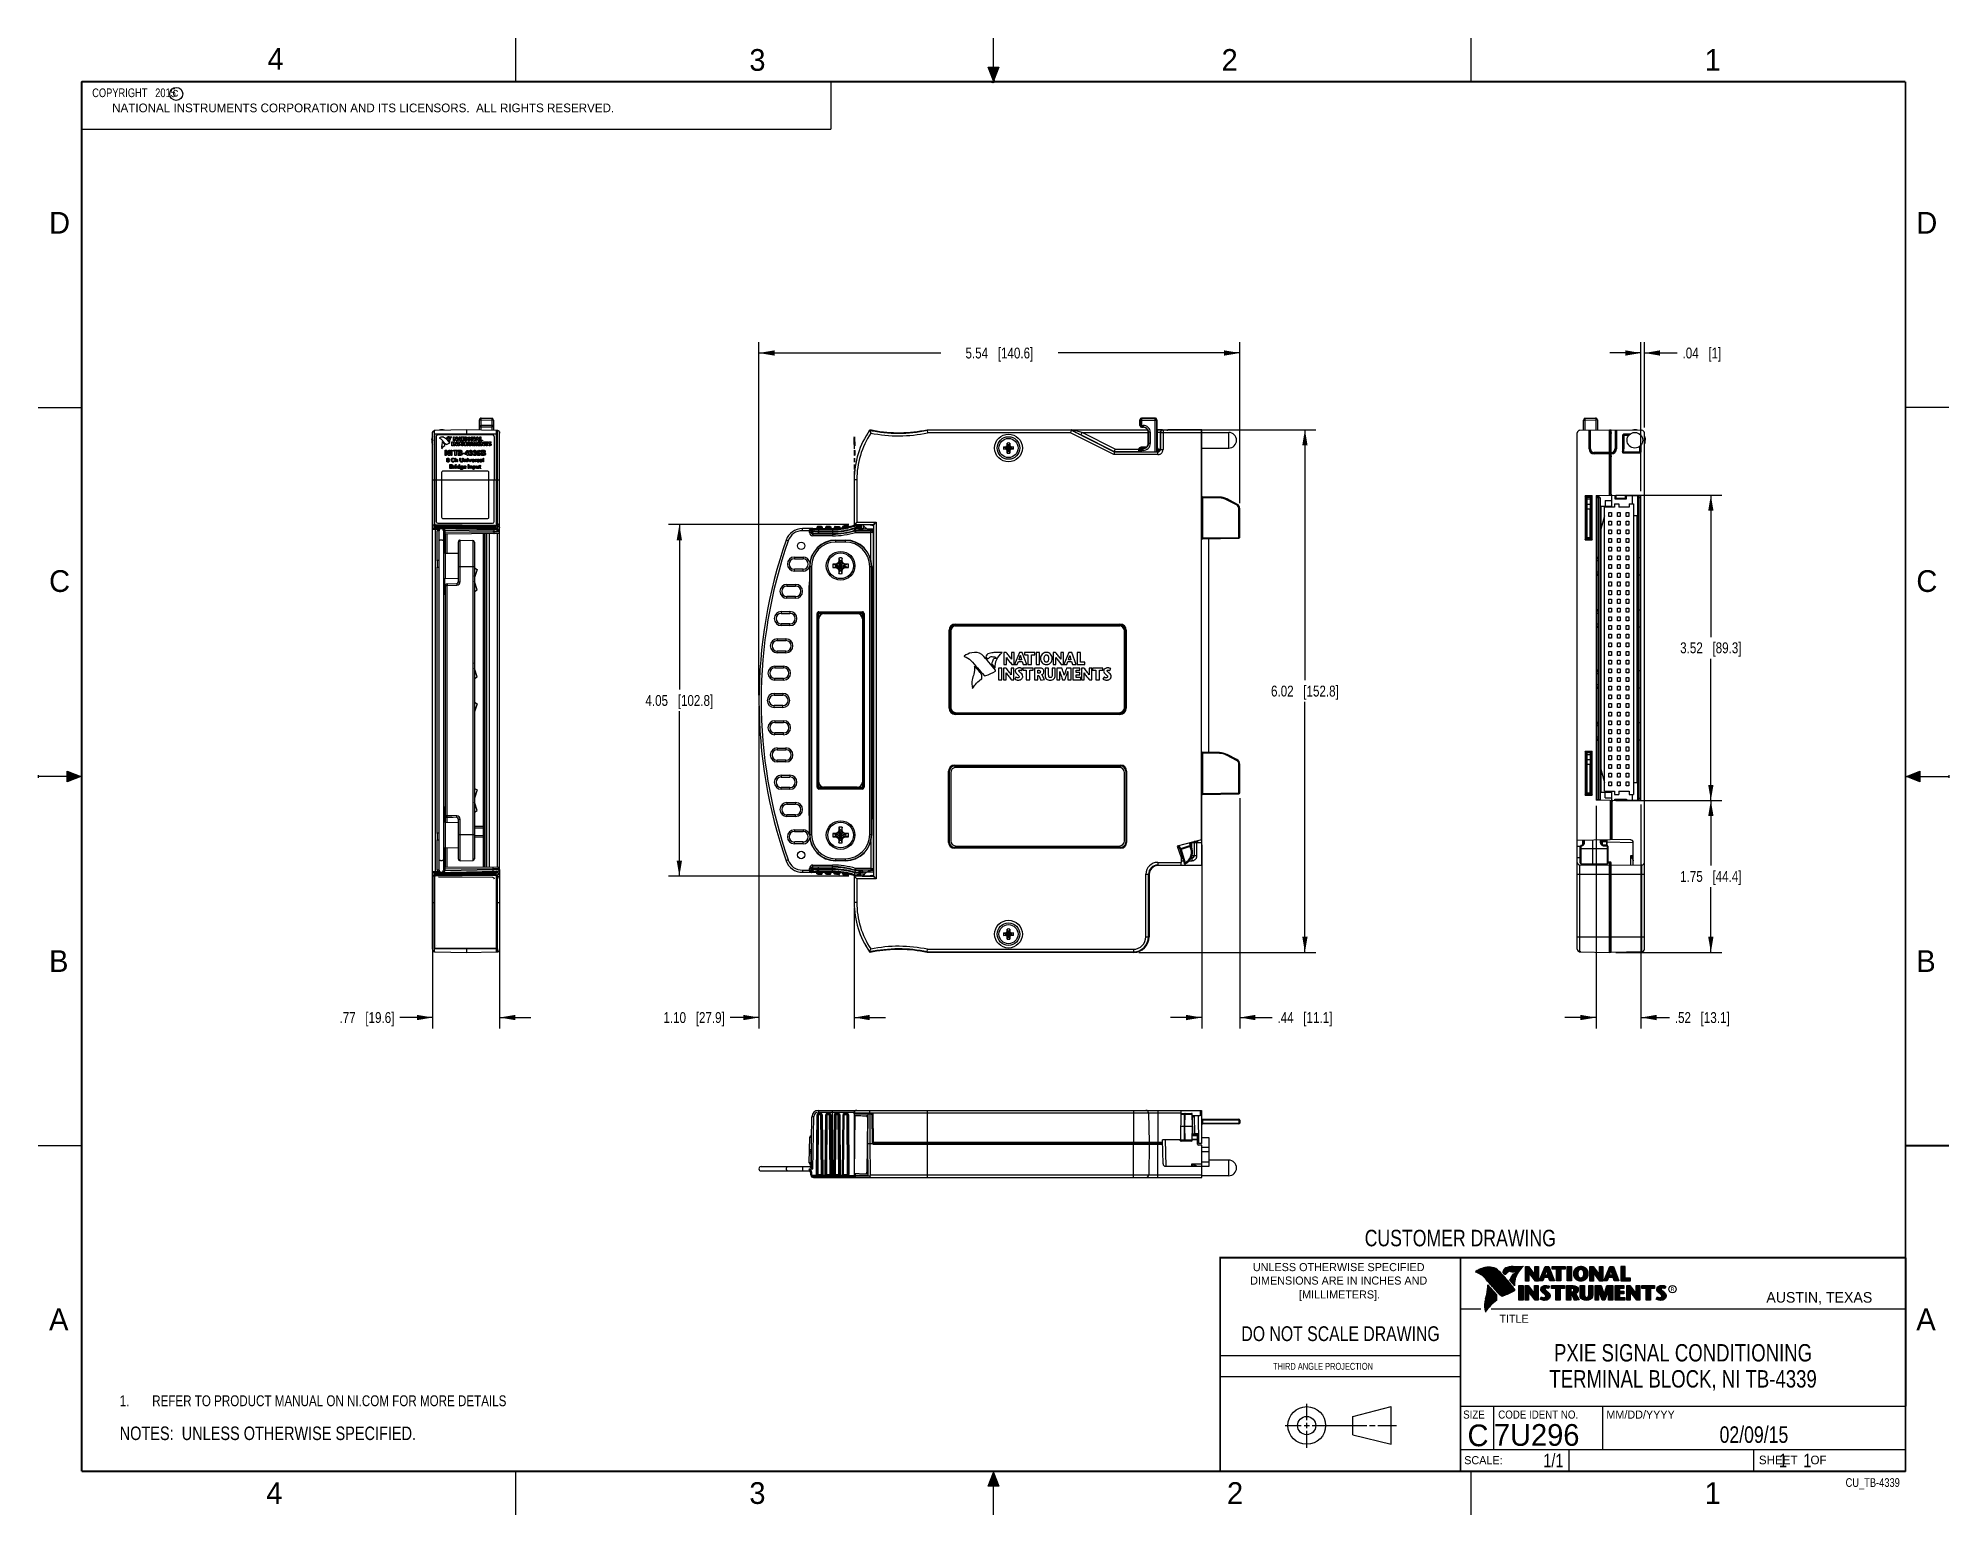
# Model space of a CAD drawing. Header units: inches. Extents: x 0 to 22, y 0 to 17.
import ezdxf

# ---------------------------------------------------------------- set-up
doc = ezdxf.new("R2010")
doc.units = ezdxf.units.IN
doc.header["$LTSCALE"] = 1.21
doc.header["$MEASUREMENT"] = 0
doc.layers.get('0').update_dxf_attribs({"linetype": 'CONTINUOUS'})
for name, color, linetype in [('02___PRT_ALL_AXES', 7, 'CONTINUOUS'), ('06___PRT_ALL_SURFS', 7, 'CONTINUOUS'), ('DETAIL', 7, 'CONTINUOUS'), ('DIMENSIONS', 7, 'CONTINUOUS'), ('NOTE', 7, 'CONTINUOUS')]:
    doc.layers.add(name, color=color, linetype=linetype)
doc.styles.get("Standard").update_dxf_attribs({"font": 'txt', "width": 0.8})
doc.styles.add('TEXTSTYLE_2', font='txt')
doc.styles.add('TEXTSTYLE_3', font='txt', dxfattribs={"width": 0.9})
doc.dimstyles.new('DIMSTYLE_1', dxfattribs={"dimtxt": 0.125, "dimasz": 0.18, "dimexe": 0.125, "dimexo": 0.0625, "dimgap": 0.0625, "dimtad": 0, "dimtih": 1, "dimtoh": 1, "dimzin": 4, "dimdsep": 46, "dimtxsty": 'STANDARD', "dimblk": '_FILLED', "dimblk1": '_FILLED', "dimblk2": '_FILLED', "dimcen": 0.09, "dimadec": 0, "dimazin": 0, "dimtp": 0.001, "dimtm": 0.001, "dimtfac": 1, "dimtofl": 0, "dimtmove": 0, "dimatfit": 3, "dimldrblk": '_FILLED', "dimfxl": 1, "dimtolj": 1, "dimtzin": 4, "dimarcsym": 0})

msp = doc.modelspace()

# ---------------------------------------------------------------- texts
at = {"color": 2, "linetype": 'CONTINUOUS', "line_spacing_factor": 0.9}
for s, insert, char_height, width, attachment_point, style in [('4', (2.64, 16.887), 0.25, 0.25, 1, 'TEXTSTYLE_2'), ('3', (8.188, 16.875), 0.25, 0.25, 1, 'TEXTSTYLE_2'), ('2', (13.625, 16.875), 0.25, 0.25, 1, 'TEXTSTYLE_2'), ('1', (19.188, 16.875), 0.25, 0.25, 1, 'TEXTSTYLE_2'), ('c', (1.546, 16.428), 0.1, 0.1, 1, 'TEXTSTYLE_2'), ('NATIONAL INSTRUMENTS CORPORATION AND ITS LICENSORS.  ALL RIGHTS RESERVED.', (0.851, 16.248), 0.1, 7.3, 1, 'TEXTSTYLE_2'), ('D', (0.125, 15), 0.25, 0.25, 1, 'TEXTSTYLE_2'), ('D', (21.625, 15), 0.25, 0.25, 1, 'TEXTSTYLE_2'), ('C', (0.125, 10.875), 0.25, 0.25, 1, 'TEXTSTYLE_2'), ('C', (21.625, 10.875), 0.25, 0.25, 1, 'TEXTSTYLE_2'), ('B', (0.125, 6.5), 0.25, 0.25, 1, 'TEXTSTYLE_2'), ('B', (21.625, 6.5), 0.25, 0.25, 1, 'TEXTSTYLE_2'), ('UNLESS OTHERWISE SPECIFIED', (14.974, 2.898), 0.093, 2.418, 2, 'TEXTSTYLE_2'), ('DIMENSIONS ARE IN INCHES AND', (14.974, 2.743), 0.093, 2.604, 2, 'TEXTSTYLE_2'), ('[MILLIMETERS].', (14.984, 2.583), 0.093, 1.302, 2, 'TEXTSTYLE_2'), ('R', (18.797, 2.617), 0.0418, 0.04175, 1, 'TEXTSTYLE_2'), ('AUSTIN, TEXAS', (19.898, 2.564), 0.12158, 1.58049, 1, 'TEXTSTYLE_2'), ('A', (0.125, 2.375), 0.25, 0.25, 1, 'TEXTSTYLE_2'), ('TITLE', (16.824, 2.303), 0.093, 0.465, 1, 'TEXTSTYLE_2'), ('A', (21.625, 2.375), 0.25, 0.25, 1, 'TEXTSTYLE_2'), ('SIZE', (16.407, 1.2), 0.093, 0.3348, 1, 'TEXTSTYLE_3'), ('CODE IDENT NO.', (16.811, 1.2), 0.093, 1.1718, 1, 'TEXTSTYLE_3'), ('MM/DD/YYYY', (18.056, 1.2), 0.093, 0.93, 1, 'TEXTSTYLE_2'), ('SCALE:', (16.419, 0.675), 0.093, 0.558, 1, 'TEXTSTYLE_2'), ('SHEET    OF', (19.812, 0.681), 0.1, 1.1, 1, 'TEXTSTYLE_2'), ('4', (2.625, 0.375), 0.25, 0.25, 1, 'TEXTSTYLE_2'), ('3', (8.188, 0.375), 0.25, 0.25, 1, 'TEXTSTYLE_2'), ('2', (13.688, 0.375), 0.25, 0.25, 1, 'TEXTSTYLE_2'), ('1', (19.188, 0.375), 0.25, 0.25, 1, 'TEXTSTYLE_2')]:
    msp.add_mtext(s, dxfattribs=dict(at, insert=insert, char_height=char_height, width=width, attachment_point=attachment_point, style=style))
at = {"color": 7, "linetype": 'CONTINUOUS', "attachment_point": 2, "line_spacing_factor": 0.9}
for s, insert, char_height, width in [('CUSTOMER DRAWING', (16.374, 3.281), 0.19, 2.432), ('DO NOT SCALE DRAWING', (14.995, 2.17), 0.17, 2.72)]:
    msp.add_mtext(s, dxfattribs=dict(at, insert=insert, char_height=char_height, width=width))
at = {"color": 2, "linetype": 'CONTINUOUS', "insert": (14.218, 1.749), "char_height": 0.08, "width": 1.408, "attachment_point": 1, "line_spacing_factor": 0.9}
msp.add_mtext('THIRD ANGLE PROJECTION', dxfattribs=at)
at = {"color": 7, "linetype": 'CONTINUOUS', "char_height": 0.25, "line_spacing_factor": 0.9, "style": 'TEXTSTYLE_2'}
for s, insert, width, attachment_point in [('C', (16.578, 1.039), 0.25, 2), ('7U296', (16.761, 1.044), 1.25, 1)]:
    msp.add_mtext(s, dxfattribs=dict(at, insert=insert, width=width, attachment_point=attachment_point))
at = {"layer": 'DETAIL', "color": 2, "linetype": 'CONTINUOUS', "char_height": 0.1, "line_spacing_factor": 0.9}
for s, insert, width, attachment_point in [('  COPYRIGHT   2015', (0.562, 16.422), 1.44, 1), ('CU_TB-4339', (21.435, 0.421), 0.8, 3)]:
    msp.add_mtext(s, dxfattribs=dict(at, insert=insert, width=width, attachment_point=attachment_point))
at = {"layer": 'DETAIL', "color": 7, "linetype": 'CONTINUOUS', "line_spacing_factor": 0.9}
for s, insert, char_height, width, attachment_point in [('1/1', (17.562, 0.703), 0.1562, 0.375, 3), ('     1    1', (19.812, 0.703), 0.15625, 1.375, 1)]:
    msp.add_mtext(s, dxfattribs=dict(at, insert=insert, char_height=char_height, width=width, attachment_point=attachment_point))
at = {"layer": 'NOTE', "color": 7, "linetype": 'CONTINUOUS', "attachment_point": 2, "line_spacing_factor": 0.9}
for s, insert, char_height, width in [('PXIE SIGNAL CONDITIONING \\PTERMINAL BLOCK, NI TB-4339', (18.939, 1.965), 0.2, 4.16), ('02/09/15', (19.755, 1.018), 0.19, 1.216)]:
    msp.add_mtext(s, dxfattribs=dict(at, insert=insert, char_height=char_height, width=width))

# ---------------------------------------------------------------- blocks, each defined once
blk = doc.blocks.new('SYMBOL_9_BL0', base_point=(3.625, 1.312))
at = {"color": 2, "linetype": 'CONTINUOUS', "width": 0.8}
for s, p in [('1.', (0.938, 1.25)), ('REFER TO PRODUCT MANUAL ON NI.COM FOR MORE DETAILS', (1.312, 1.25))]:
    blk.add_text(s, height=0.125, dxfattribs=at).set_placement(p)
blk = doc.blocks.new('_FILLED')
at = {"color": 0, "linetype": 'BYBLOCK'}
blk.add_solid([(0, 0), (-1, 0.17), (-1, -0.17)], dxfattribs=at)
blk = doc.blocks.new('*D0')
at = {"layer": 'DIMENSIONS', "color": 2, "linetype": 'CONTINUOUS'}
for p, q in [((4.54, 7.349), (4.54, 5.6)), ((5.313, 7.259), (5.313, 5.6)), ((4.54, 5.725), (4.164, 5.725)), ((5.313, 5.725), (5.673, 5.725))]:
    blk.add_line(p, q, dxfattribs=at)
at = {"layer": 'DIMENSIONS', "color": 2, "linetype": 'CONTINUOUS', "xscale": 0.18, "yscale": 0.18, "zscale": 0.18}
blk.add_blockref('_FILLED', (4.54, 5.725), dxfattribs=at)
at = {"layer": 'DIMENSIONS', "color": 2, "linetype": 'CONTINUOUS', "xscale": 0.18, "yscale": 0.18, "zscale": 0.18, "rotation": 180}
blk.add_blockref('_FILLED', (5.313, 5.725), dxfattribs=at)
at = {"layer": 'DIMENSIONS', "color": 2, "linetype": 'CONTINUOUS', "insert": (4.101, 5.787), "char_height": 0.125, "width": 1.025, "attachment_point": 3, "line_spacing_factor": 0.9}
blk.add_mtext('.77{\\Ftxt.shx;\\W1.000000;\\H0.125000; }[19.6]', dxfattribs=at)
blk = doc.blocks.new('*D1')
at = {"layer": 'DIMENSIONS', "color": 2, "linetype": 'CONTINUOUS'}
for p, q in [((8.298, 9.438), (8.298, 13.501)), ((13.835, 11.646), (13.835, 13.501)), ((8.298, 13.376), (10.392, 13.376)), ((13.835, 13.376), (11.742, 13.376))]:
    blk.add_line(p, q, dxfattribs=at)
at = {"layer": 'DIMENSIONS', "color": 2, "linetype": 'CONTINUOUS', "xscale": 0.18, "yscale": 0.18, "zscale": 0.18, "rotation": 180}
blk.add_blockref('_FILLED', (8.298, 13.376), dxfattribs=at)
at = {"layer": 'DIMENSIONS', "color": 2, "linetype": 'CONTINUOUS', "xscale": 0.18, "yscale": 0.18, "zscale": 0.18}
blk.add_blockref('_FILLED', (13.835, 13.376), dxfattribs=at)
at = {"layer": 'DIMENSIONS', "color": 2, "linetype": 'CONTINUOUS', "insert": (11.067, 13.438), "char_height": 0.125, "width": 1.225, "attachment_point": 2, "line_spacing_factor": 0.9}
blk.add_mtext('5.54{\\Ftxt.shx;\\W1.000000;\\H0.125000; }[140.6]', dxfattribs=at)
blk = doc.blocks.new('*D2')
at = {"layer": 'DIMENSIONS', "color": 2, "linetype": 'CONTINUOUS'}
for p, q in [((9.332, 11.4), (7.257, 11.4)), ((7.382, 11.4), (7.382, 9.501)), ((7.382, 7.351), (7.382, 9.251)), ((9.332, 7.351), (7.257, 7.351))]:
    blk.add_line(p, q, dxfattribs=at)
at = {"layer": 'DIMENSIONS', "color": 2, "linetype": 'CONTINUOUS', "xscale": 0.18, "yscale": 0.18, "zscale": 0.18}
for p, rotation in [((7.382, 11.4), 90), ((7.382, 7.351), 270)]:
    blk.add_blockref('_FILLED', p, dxfattribs=dict(at, rotation=rotation))
at = {"layer": 'DIMENSIONS', "color": 2, "linetype": 'CONTINUOUS', "insert": (7.382, 9.438), "char_height": 0.125, "width": 1.225, "attachment_point": 2, "line_spacing_factor": 0.9}
blk.add_mtext('4.05{\\Ftxt.shx;\\W1.000000;\\H0.125000; }[102.8]', dxfattribs=at)
blk = doc.blocks.new('*D3')
at = {"layer": 'DIMENSIONS', "color": 2, "linetype": 'CONTINUOUS'}
for p, q in [((13.835, 8.249), (13.835, 5.6)), ((13.397, 7.712), (13.397, 5.6)), ((13.397, 5.725), (13.037, 5.725)), ((13.835, 5.725), (14.207, 5.725))]:
    blk.add_line(p, q, dxfattribs=at)
at = {"layer": 'DIMENSIONS', "color": 2, "linetype": 'CONTINUOUS', "xscale": 0.18, "yscale": 0.18, "zscale": 0.18}
blk.add_blockref('_FILLED', (13.397, 5.725), dxfattribs=at)
at = {"layer": 'DIMENSIONS', "color": 2, "linetype": 'CONTINUOUS', "xscale": 0.18, "yscale": 0.18, "zscale": 0.18, "rotation": 180}
blk.add_blockref('_FILLED', (13.835, 5.725), dxfattribs=at)
at = {"layer": 'DIMENSIONS', "color": 2, "linetype": 'CONTINUOUS', "insert": (14.269, 5.787), "char_height": 0.125, "width": 1.025, "attachment_point": 1, "line_spacing_factor": 0.9}
blk.add_mtext('.44{\\Ftxt.shx;\\W1.000000;\\H0.125000; }[11.1]', dxfattribs=at)
blk = doc.blocks.new('*D4')
at = {"layer": 'DIMENSIONS', "color": 2, "linetype": 'CONTINUOUS'}
for p, q in [((8.298, 9.313), (8.298, 5.6)), ((9.395, 6.987), (9.395, 5.6)), ((8.298, 5.725), (7.967, 5.725)), ((9.395, 5.725), (9.755, 5.725))]:
    blk.add_line(p, q, dxfattribs=at)
at = {"layer": 'DIMENSIONS', "color": 2, "linetype": 'CONTINUOUS', "xscale": 0.18, "yscale": 0.18, "zscale": 0.18}
blk.add_blockref('_FILLED', (8.298, 5.725), dxfattribs=at)
at = {"layer": 'DIMENSIONS', "color": 2, "linetype": 'CONTINUOUS', "xscale": 0.18, "yscale": 0.18, "zscale": 0.18, "rotation": 180}
blk.add_blockref('_FILLED', (9.395, 5.725), dxfattribs=at)
at = {"layer": 'DIMENSIONS', "color": 2, "linetype": 'CONTINUOUS', "insert": (7.905, 5.787), "char_height": 0.125, "width": 1.125, "attachment_point": 3, "line_spacing_factor": 0.9}
blk.add_mtext('1.10{\\Ftxt.shx;\\W1.000000;\\H0.125000; }[27.9]', dxfattribs=at)
blk = doc.blocks.new('*D5')
at = {"layer": 'DIMENSIONS', "color": 2, "linetype": 'CONTINUOUS'}
for p, q in [((18.164, 11.739), (19.384, 11.739)), ((19.259, 11.739), (19.259, 10.106)), ((19.259, 8.224), (19.259, 9.856)), ((18.164, 8.224), (19.384, 8.224))]:
    blk.add_line(p, q, dxfattribs=at)
at = {"layer": 'DIMENSIONS', "color": 2, "linetype": 'CONTINUOUS', "xscale": 0.18, "yscale": 0.18, "zscale": 0.18}
for p, rotation in [((19.259, 11.739), 90), ((19.259, 8.224), 270)]:
    blk.add_blockref('_FILLED', p, dxfattribs=dict(at, rotation=rotation))
at = {"layer": 'DIMENSIONS', "color": 2, "linetype": 'CONTINUOUS', "insert": (19.259, 10.044), "char_height": 0.125, "width": 1.125, "attachment_point": 2, "line_spacing_factor": 0.9}
blk.add_mtext('3.52{\\Ftxt.shx;\\W1.000000;\\H0.125000; }[89.3]', dxfattribs=at)
blk = doc.blocks.new('*D6')
at = {"layer": 'DIMENSIONS', "color": 2, "linetype": 'CONTINUOUS'}
for p, q in [((18.164, 8.224), (19.384, 8.224)), ((19.259, 8.224), (19.259, 7.474)), ((19.259, 6.475), (19.259, 7.224)), ((18.164, 6.475), (19.384, 6.475))]:
    blk.add_line(p, q, dxfattribs=at)
at = {"layer": 'DIMENSIONS', "color": 2, "linetype": 'CONTINUOUS', "xscale": 0.18, "yscale": 0.18, "zscale": 0.18}
for p, rotation in [((19.259, 8.224), 90), ((19.259, 6.475), 270)]:
    blk.add_blockref('_FILLED', p, dxfattribs=dict(at, rotation=rotation))
at = {"layer": 'DIMENSIONS', "color": 2, "linetype": 'CONTINUOUS', "insert": (19.259, 7.412), "char_height": 0.125, "width": 1.125, "attachment_point": 2, "line_spacing_factor": 0.9}
blk.add_mtext('1.75{\\Ftxt.shx;\\W1.000000;\\H0.125000; }[44.4]', dxfattribs=at)
blk = doc.blocks.new('*D7')
at = {"layer": 'DIMENSIONS', "color": 2, "linetype": 'CONTINUOUS'}
for p, q in [((17.937, 8.164), (17.937, 5.6)), ((18.454, 8.177), (18.454, 5.6)), ((17.937, 5.725), (17.577, 5.725)), ((18.454, 5.725), (18.782, 5.725))]:
    blk.add_line(p, q, dxfattribs=at)
at = {"layer": 'DIMENSIONS', "color": 2, "linetype": 'CONTINUOUS', "xscale": 0.18, "yscale": 0.18, "zscale": 0.18}
blk.add_blockref('_FILLED', (17.937, 5.725), dxfattribs=at)
at = {"layer": 'DIMENSIONS', "color": 2, "linetype": 'CONTINUOUS', "xscale": 0.18, "yscale": 0.18, "zscale": 0.18, "rotation": 180}
blk.add_blockref('_FILLED', (18.454, 5.725), dxfattribs=at)
at = {"layer": 'DIMENSIONS', "color": 2, "linetype": 'CONTINUOUS', "insert": (18.844, 5.787), "char_height": 0.125, "width": 1.025, "attachment_point": 1, "line_spacing_factor": 0.9}
blk.add_mtext('.52{\\Ftxt.shx;\\W1.000000;\\H0.125000; }[13.1]', dxfattribs=at)
blk = doc.blocks.new('*D8')
at = {"layer": 'DIMENSIONS', "color": 2, "linetype": 'CONTINUOUS'}
for p, q in [((18.454, 11.785), (18.454, 13.501)), ((18.494, 12.518), (18.494, 13.501)), ((18.454, 13.376), (18.094, 13.376)), ((18.494, 13.376), (18.871, 13.376))]:
    blk.add_line(p, q, dxfattribs=at)
at = {"layer": 'DIMENSIONS', "color": 2, "linetype": 'CONTINUOUS', "xscale": 0.18, "yscale": 0.18, "zscale": 0.18}
blk.add_blockref('_FILLED', (18.454, 13.376), dxfattribs=at)
at = {"layer": 'DIMENSIONS', "color": 2, "linetype": 'CONTINUOUS', "xscale": 0.18, "yscale": 0.18, "zscale": 0.18, "rotation": 180}
blk.add_blockref('_FILLED', (18.494, 13.376), dxfattribs=at)
at = {"layer": 'DIMENSIONS', "color": 2, "linetype": 'CONTINUOUS', "insert": (18.933, 13.438), "char_height": 0.125, "width": 0.725, "attachment_point": 1, "line_spacing_factor": 0.9}
blk.add_mtext('.04{\\Ftxt.shx;\\W1.000000;\\H0.125000; }[1]', dxfattribs=at)
blk = doc.blocks.new('*D9')
at = {"layer": 'DIMENSIONS', "color": 2, "linetype": 'CONTINUOUS'}
for p, q in [((13.057, 12.492), (14.71, 12.492)), ((14.585, 12.492), (14.585, 9.608)), ((14.585, 6.475), (14.585, 9.358)), ((12.672, 6.475), (14.71, 6.475))]:
    blk.add_line(p, q, dxfattribs=at)
at = {"layer": 'DIMENSIONS', "color": 2, "linetype": 'CONTINUOUS', "xscale": 0.18, "yscale": 0.18, "zscale": 0.18}
for p, rotation in [((14.585, 12.492), 90), ((14.585, 6.475), 270)]:
    blk.add_blockref('_FILLED', p, dxfattribs=dict(at, rotation=rotation))
at = {"layer": 'DIMENSIONS', "color": 2, "linetype": 'CONTINUOUS', "insert": (14.585, 9.546), "char_height": 0.125, "width": 1.225, "attachment_point": 2, "line_spacing_factor": 0.9}
blk.add_mtext('6.02{\\Ftxt.shx;\\W1.000000;\\H0.125000; }[152.8]', dxfattribs=at)
blk = doc.blocks.new('SYMBOL_4_BL1', base_point=(3.1215, 0.9375))
at = {"layer": 'DETAIL', "color": 2, "linetype": 'CONTINUOUS', "width": 0.8}
blk.add_text('NOTES:  UNLESS OTHERWISE SPECIFIED.', height=0.156, dxfattribs=at).set_placement((0.9375, 0.8595))

# ---------------------------------------------------------------- dimensions: what is measured, and where the dimension line sits
at = {"layer": 'DIMENSIONS', "color": 2, "linetype": 'CONTINUOUS'}
for base, p1, p2, picture, middle in [((13.835, 13.376), (8.298, 9.376), (13.835, 11.583), '*D1', (11.067, 13.376)), ((9.395, 5.725), (8.298, 9.376), (9.395, 7.05), '*D4', (7.342, 5.725)), ((5.313, 5.725), (4.54, 7.411), (5.313, 7.321), '*D0', (3.589, 5.725))]:
    dim = msp.add_linear_dim(base=base, p1=p1, p2=p2, dimstyle='DIMSTYLE_1', dxfattribs=at)
    dim.commit()
    dim.dimension.update_dxf_attribs({"geometry": picture, "text_midpoint": middle, "dimtype": 160})
for base, p1, p2, angle, picture, middle in [((18.454, 13.376), (18.494, 12.456), (18.454, 11.723), 180, '*D8', (19.296, 13.376)), ((14.585, 6.475), (12.995, 12.492), (12.61, 6.475), 270, '*D9', (14.585, 9.483)), ((19.259379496, 8.223902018), (18.101379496, 11.738902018), (18.101379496, 8.223902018), 270, '*D5', (19.259379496, 9.981402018)), ((7.382, 7.351), (9.395, 11.4), (9.395, 7.351), 270, '*D2', (7.382, 9.376)), ((13.397, 5.725), (13.835, 8.311), (13.397, 7.775), 180, '*D3', (14.782, 5.725)), ((17.937, 5.725), (18.454, 8.24), (17.937, 8.227), 180, '*D7', (19.357, 5.725)), ((19.259, 6.475), (18.101, 8.224), (18.101, 6.475), 270, '*D6', (19.259, 7.349))]:
    dim = msp.add_linear_dim(base=base, p1=p1, p2=p2, angle=angle, dimstyle='DIMSTYLE_1', dxfattribs=at)
    dim.commit()
    dim.dimension.update_dxf_attribs({"geometry": picture, "text_midpoint": middle, "dimtype": 160})

# ---------------------------------------------------------------- hatches: boundary and pattern name
at = {"linetype": 'CONTINUOUS'}
for points in [[(11, 16.51), (10.938, 16.666), (11.062, 16.666)], [(0.334, 8.562), (0.49, 8.5), (0.334, 8.438)], [(21.666, 8.562), (21.666, 8.438), (21.51, 8.5)], [(10.938, 0.329), (11, 0.485), (11.062, 0.329)]]:
    msp.add_hatch(color=2, dxfattribs=at).paths.add_polyline_path(points)

# ---------------------------------------------------------------- linework, layer by layer
at = {"color": 2, "linetype": 'CONTINUOUS'}
for p, q in [((5.5, 16.5), (5.5, 17)), ((11, 16.485), (11, 17)), ((16.5, 16.5), (16.5, 17)), ((11, 16.51), (10.938, 16.666)), ((10.938, 16.666), (11.062, 16.666)), ((11.015, 16.515), (10.985, 16.485)), ((10.985, 16.485), (11, 16.515)), ((11.062, 16.666), (11, 16.51)), ((11, 16.485), (11.015, 16.515)), ((0.5, 16.5), (9.125, 16.5)), ((0.5, 16.5), (0.5, 15.953)), ((9.125, 16.5), (9.125, 15.953)), ((0.5, 15.953), (9.125, 15.953)), ((0, 12.75), (0.5, 12.75)), ((22, 12.75), (21.5, 12.75)), ((0, 8.515), (0, 8.485)), ((0.49, 8.5), (0, 8.5)), ((0.334, 8.438), (0.334, 8.562)), ((0.334, 8.562), (0.49, 8.5)), ((0.49, 8.5), (0.334, 8.438)), ((21.51, 8.5), (21.666, 8.562)), ((21.51, 8.5), (22, 8.5)), ((21.666, 8.438), (21.51, 8.5)), ((21.666, 8.562), (21.666, 8.438)), ((22, 8.515), (22, 8.485)), ((0, 4.25), (0.5, 4.25)), ((16.374, 2.96), (21.504, 2.96)), ((16.374, 2.96), (16.374, 1.25)), ((16.375, 2.96), (21.5, 2.96)), ((21.504, 2.96), (21.504, 1.25)), ((16.558, 2.796), (16.558, 2.799)), ((16.565, 2.794), (16.565, 2.803)), ((16.571, 2.791), (16.571, 2.808)), ((16.578, 2.788), (16.578, 2.812)), ((16.585, 2.785), (16.585, 2.815)), ((16.592, 2.781), (16.592, 2.819)), ((16.599, 2.778), (16.599, 2.822)), ((16.606, 2.774), (16.606, 2.825)), ((16.612, 2.77), (16.612, 2.828)), ((16.619, 2.765), (16.619, 2.83)), ((16.626, 2.76), (16.626, 2.832)), ((16.633, 2.755), (16.633, 2.835)), ((16.64, 2.749), (16.64, 2.837)), ((16.647, 2.743), (16.647, 2.839)), ((16.653, 2.737), (16.653, 2.84)), ((16.66, 2.729), (16.66, 2.842)), ((16.667, 2.722), (16.667, 2.844)), ((16.674, 2.715), (16.674, 2.845)), ((16.681, 2.707), (16.681, 2.846)), ((16.687, 2.699), (16.687, 2.847)), ((16.794, 2.533), (16.692, 2.649)), ((16.694, 2.692), (16.694, 2.847)), ((16.701, 2.684), (16.701, 2.847)), ((16.708, 2.676), (16.708, 2.847)), ((16.715, 2.669), (16.715, 2.847)), ((16.722, 2.661), (16.722, 2.846)), ((16.728, 2.653), (16.728, 2.846)), ((16.735, 2.645), (16.735, 2.844)), ((16.742, 2.637), (16.742, 2.843)), ((16.749, 2.629), (16.749, 2.842)), ((16.756, 2.62), (16.756, 2.84)), ((16.763, 2.612), (16.763, 2.838)), ((16.769, 2.605), (16.769, 2.835)), ((16.776, 2.597), (16.776, 2.832)), ((16.783, 2.589), (16.783, 2.828)), ((16.79, 2.581), (16.79, 2.824)), ((16.797, 2.574), (16.797, 2.819)), ((16.804, 2.567), (16.804, 2.814)), ((16.81, 2.559), (16.81, 2.807)), ((16.817, 2.552), (16.817, 2.8)), ((16.824, 2.545), (16.824, 2.792)), ((16.831, 2.538), (16.831, 2.785)), ((16.838, 2.531), (16.838, 2.778)), ((16.844, 2.526), (16.844, 2.771)), ((16.851, 2.523), (16.851, 2.764)), ((16.858, 2.522), (16.858, 2.757)), ((16.886, 2.766), (16.863, 2.794)), ((16.865, 2.524), (16.865, 2.749)), ((16.888, 2.772), (16.868, 2.795)), ((16.872, 2.791), (16.872, 2.809)), ((16.872, 2.527), (16.872, 2.742)), ((16.879, 2.783), (16.879, 2.821)), ((16.879, 2.53), (16.879, 2.735)), ((16.885, 2.775), (16.885, 2.828)), ((16.885, 2.533), (16.885, 2.727)), ((16.892, 2.775), (16.892, 2.833)), ((16.892, 2.536), (16.892, 2.719)), ((16.899, 2.779), (16.899, 2.837)), ((16.899, 2.539), (16.899, 2.71)), ((16.906, 2.784), (16.906, 2.841)), ((16.906, 2.542), (16.906, 2.702)), ((16.913, 2.79), (16.913, 2.844)), ((16.913, 2.545), (16.913, 2.694)), ((16.92, 2.797), (16.92, 2.846)), ((16.92, 2.548), (16.92, 2.686)), ((16.926, 2.802), (16.926, 2.848)), ((16.926, 2.551), (16.926, 2.677)), ((16.933, 2.805), (16.933, 2.849)), ((16.933, 2.554), (16.933, 2.669)), ((16.94, 2.808), (16.94, 2.85)), ((16.94, 2.557), (16.94, 2.661)), ((16.962, 2.68), (16.943, 2.701)), ((16.947, 2.808), (16.947, 2.851)), ((16.947, 2.561), (16.947, 2.653)), ((16.965, 2.683), (16.949, 2.701)), ((16.954, 2.807), (16.954, 2.852)), ((16.954, 2.696), (16.954, 2.711)), ((16.954, 2.564), (16.954, 2.644)), ((16.961, 2.805), (16.961, 2.852)), ((16.961, 2.688), (16.961, 2.727)), ((16.967, 2.803), (16.967, 2.853)), ((16.967, 2.68), (16.967, 2.744)), ((16.974, 2.803), (16.974, 2.854)), ((16.974, 2.672), (16.974, 2.757)), ((16.981, 2.802), (16.981, 2.854)), ((16.981, 2.664), (16.981, 2.763)), ((16.984, 2.859), (17.1, 2.861)), ((16.984, 2.854), (17.087, 2.856)), ((16.988, 2.802), (16.988, 2.854)), ((16.988, 2.656), (16.988, 2.767)), ((16.995, 2.802), (16.995, 2.854)), ((16.995, 2.675), (16.995, 2.768)), ((16.999, 2.637), (16.995, 2.642)), ((17.002, 2.801), (17.002, 2.854)), ((17.002, 2.719), (17.002, 2.769)), ((17.008, 2.796), (17.008, 2.855)), ((17.008, 2.739), (17.008, 2.77)), ((17.015, 2.755), (17.015, 2.855)), ((17.022, 2.769), (17.022, 2.855)), ((17.029, 2.782), (17.029, 2.855)), ((17.036, 2.793), (17.036, 2.855)), ((17.042, 2.804), (17.042, 2.855)), ((17.049, 2.813), (17.049, 2.855)), ((17.056, 2.822), (17.056, 2.855)), ((17.063, 2.83), (17.063, 2.855)), ((17.07, 2.838), (17.07, 2.855)), ((17.077, 2.845), (17.077, 2.856)), ((17.124, 2.859), (17.161, 2.859)), ((17.124, 2.691), (17.124, 2.859)), ((17.164, 2.691), (17.124, 2.691)), ((17.129, 2.854), (17.158, 2.854)), ((17.129, 2.696), (17.129, 2.854)), ((17.159, 2.696), (17.129, 2.696)), ((17.138, 2.696), (17.138, 2.854)), ((17.145, 2.696), (17.145, 2.854)), ((17.151, 2.696), (17.151, 2.854)), ((17.158, 2.854), (17.238, 2.749)), ((17.159, 2.804), (17.158, 2.854)), ((17.242, 2.696), (17.159, 2.804)), ((17.159, 2.804), (17.159, 2.696)), ((17.161, 2.859), (17.233, 2.764)), ((17.239, 2.691), (17.164, 2.79)), ((17.164, 2.79), (17.164, 2.691)), ((17.165, 2.797), (17.165, 2.846)), ((17.171, 2.788), (17.171, 2.837)), ((17.178, 2.779), (17.178, 2.828)), ((17.185, 2.77), (17.185, 2.82)), ((17.191, 2.762), (17.191, 2.811)), ((17.198, 2.753), (17.198, 2.802)), ((17.205, 2.744), (17.205, 2.793)), ((17.211, 2.736), (17.211, 2.784)), ((17.218, 2.727), (17.218, 2.776)), ((17.225, 2.718), (17.225, 2.767)), ((17.232, 2.71), (17.232, 2.758)), ((17.233, 2.859), (17.273, 2.859)), ((17.233, 2.764), (17.233, 2.859)), ((17.238, 2.854), (17.268, 2.854)), ((17.238, 2.749), (17.238, 2.854)), ((17.238, 2.701), (17.238, 2.749)), ((17.273, 2.691), (17.239, 2.691)), ((17.268, 2.696), (17.242, 2.696)), ((17.245, 2.696), (17.245, 2.854)), ((17.252, 2.696), (17.252, 2.854)), ((17.258, 2.696), (17.258, 2.854)), ((17.265, 2.696), (17.265, 2.854)), ((17.268, 2.854), (17.268, 2.696)), ((17.273, 2.859), (17.273, 2.691)), ((17.283, 2.692), (17.352, 2.859)), ((17.323, 2.692), (17.283, 2.692)), ((17.29, 2.696), (17.355, 2.854)), ((17.319, 2.696), (17.29, 2.696)), ((17.298, 2.696), (17.298, 2.716)), ((17.305, 2.696), (17.305, 2.732)), ((17.312, 2.696), (17.312, 2.749)), ((17.318, 2.696), (17.318, 2.765)), ((17.336, 2.736), (17.319, 2.696)), ((17.339, 2.732), (17.323, 2.692)), ((17.325, 2.71), (17.325, 2.781)), ((17.332, 2.727), (17.332, 2.798)), ((17.394, 2.736), (17.336, 2.736)), ((17.338, 2.736), (17.338, 2.814)), ((17.39, 2.732), (17.339, 2.732)), ((17.341, 2.753), (17.362, 2.823)), ((17.389, 2.753), (17.341, 2.753)), ((17.345, 2.767), (17.345, 2.83)), ((17.345, 2.736), (17.345, 2.753)), ((17.347, 2.758), (17.366, 2.818)), ((17.383, 2.758), (17.347, 2.758)), ((17.352, 2.859), (17.394, 2.859)), ((17.352, 2.788), (17.352, 2.847)), ((17.352, 2.736), (17.352, 2.753)), ((17.355, 2.854), (17.39, 2.854)), ((17.358, 2.81), (17.358, 2.854)), ((17.358, 2.736), (17.358, 2.753)), ((17.362, 2.823), (17.37, 2.823)), ((17.365, 2.823), (17.365, 2.854)), ((17.365, 2.736), (17.365, 2.753)), ((17.366, 2.818), (17.366, 2.818)), ((17.366, 2.818), (17.383, 2.758)), ((17.37, 2.823), (17.389, 2.753)), ((17.372, 2.817), (17.372, 2.854)), ((17.372, 2.736), (17.372, 2.753)), ((17.378, 2.792), (17.378, 2.854)), ((17.378, 2.736), (17.378, 2.753)), ((17.385, 2.768), (17.385, 2.854)), ((17.385, 2.736), (17.385, 2.753)), ((17.39, 2.854), (17.45, 2.696)), ((17.404, 2.692), (17.39, 2.732)), ((17.392, 2.736), (17.392, 2.851)), ((17.394, 2.859), (17.457, 2.692)), ((17.407, 2.696), (17.394, 2.736)), ((17.398, 2.723), (17.398, 2.833)), ((17.457, 2.692), (17.404, 2.692)), ((17.405, 2.703), (17.405, 2.816)), ((17.45, 2.696), (17.407, 2.696)), ((17.412, 2.696), (17.412, 2.798)), ((17.418, 2.696), (17.418, 2.781)), ((17.425, 2.696), (17.425, 2.763)), ((17.432, 2.696), (17.432, 2.745)), ((17.433, 2.859), (17.58, 2.859)), ((17.433, 2.828), (17.433, 2.859)), ((17.481, 2.828), (17.433, 2.828)), ((17.438, 2.854), (17.575, 2.854)), ((17.438, 2.833), (17.438, 2.854)), ((17.486, 2.833), (17.438, 2.833)), ((17.438, 2.696), (17.438, 2.728)), ((17.445, 2.833), (17.445, 2.854)), ((17.445, 2.696), (17.445, 2.71)), ((17.452, 2.833), (17.452, 2.854)), ((17.458, 2.833), (17.458, 2.854)), ((17.465, 2.833), (17.465, 2.854)), ((17.472, 2.833), (17.472, 2.854)), ((17.479, 2.833), (17.479, 2.854)), ((17.481, 2.692), (17.481, 2.828)), ((17.532, 2.692), (17.481, 2.692)), ((17.486, 2.833), (17.485, 2.854)), ((17.486, 2.696), (17.486, 2.833)), ((17.527, 2.696), (17.486, 2.696)), ((17.492, 2.696), (17.492, 2.854)), ((17.499, 2.696), (17.499, 2.854)), ((17.505, 2.696), (17.505, 2.854)), ((17.512, 2.696), (17.512, 2.854)), ((17.519, 2.696), (17.519, 2.854)), ((17.527, 2.833), (17.525, 2.854)), ((17.575, 2.833), (17.527, 2.833)), ((17.527, 2.833), (17.527, 2.696)), ((17.532, 2.833), (17.532, 2.854)), ((17.58, 2.828), (17.532, 2.828)), ((17.532, 2.828), (17.532, 2.692)), ((17.539, 2.833), (17.539, 2.854)), ((17.545, 2.833), (17.545, 2.854)), ((17.552, 2.833), (17.552, 2.854)), ((17.559, 2.833), (17.559, 2.854)), ((17.565, 2.833), (17.565, 2.854)), ((17.572, 2.833), (17.572, 2.854)), ((17.575, 2.854), (17.575, 2.833)), ((17.58, 2.859), (17.58, 2.828)), ((17.606, 2.859), (17.656, 2.859)), ((17.606, 2.692), (17.606, 2.859)), ((17.656, 2.692), (17.606, 2.692)), ((17.611, 2.854), (17.652, 2.854)), ((17.611, 2.696), (17.611, 2.854)), ((17.652, 2.696), (17.611, 2.696)), ((17.619, 2.696), (17.619, 2.854)), ((17.625, 2.696), (17.625, 2.854)), ((17.632, 2.696), (17.632, 2.854)), ((17.639, 2.696), (17.639, 2.854)), ((17.645, 2.696), (17.645, 2.854)), ((17.652, 2.854), (17.652, 2.696)), ((17.656, 2.859), (17.656, 2.692)), ((17.685, 2.787), (17.686, 2.79)), ((17.685, 2.784), (17.685, 2.787)), ((17.685, 2.78), (17.685, 2.784)), ((17.685, 2.777), (17.685, 2.78)), ((17.685, 2.774), (17.685, 2.777)), ((17.685, 2.77), (17.685, 2.774)), ((17.685, 2.767), (17.685, 2.77)), ((17.686, 2.763), (17.685, 2.767)), ((17.686, 2.793), (17.687, 2.796)), ((17.686, 2.79), (17.686, 2.793)), ((17.686, 2.76), (17.686, 2.763)), ((17.687, 2.757), (17.686, 2.76)), ((17.687, 2.796), (17.688, 2.799)), ((17.688, 2.753), (17.687, 2.757)), ((17.688, 2.802), (17.689, 2.805)), ((17.688, 2.799), (17.688, 2.802)), ((17.689, 2.75), (17.688, 2.753)), ((17.689, 2.805), (17.69, 2.808)), ((17.69, 2.747), (17.689, 2.75)), ((17.69, 2.808), (17.692, 2.811)), ((17.691, 2.744), (17.69, 2.808)), ((17.691, 2.744), (17.69, 2.747)), ((17.692, 2.741), (17.691, 2.744)), ((17.692, 2.811), (17.693, 2.813)), ((17.693, 2.738), (17.692, 2.741)), ((17.693, 2.813), (17.694, 2.816)), ((17.694, 2.735), (17.693, 2.738)), ((17.694, 2.816), (17.696, 2.819)), ((17.696, 2.733), (17.694, 2.735)), ((17.696, 2.819), (17.697, 2.821)), ((17.697, 2.73), (17.696, 2.733)), ((17.697, 2.821), (17.699, 2.824)), ((17.697, 2.73), (17.697, 2.821)), ((17.699, 2.728), (17.697, 2.73)), ((17.699, 2.824), (17.701, 2.826)), ((17.7, 2.725), (17.699, 2.728)), ((17.702, 2.723), (17.7, 2.725)), ((17.701, 2.826), (17.703, 2.828)), ((17.704, 2.72), (17.702, 2.723)), ((17.703, 2.828), (17.705, 2.831)), ((17.704, 2.72), (17.705, 2.831)), ((17.706, 2.718), (17.704, 2.72)), ((17.705, 2.831), (17.707, 2.833)), ((17.708, 2.716), (17.706, 2.718)), ((17.707, 2.833), (17.709, 2.835)), ((17.71, 2.714), (17.708, 2.716)), ((17.709, 2.835), (17.711, 2.837)), ((17.71, 2.714), (17.711, 2.837)), ((17.712, 2.712), (17.71, 2.714)), ((17.711, 2.837), (17.714, 2.839)), ((17.715, 2.71), (17.712, 2.712)), ((17.714, 2.839), (17.716, 2.841)), ((17.717, 2.708), (17.715, 2.71)), ((17.716, 2.841), (17.719, 2.843)), ((17.717, 2.708), (17.719, 2.843)), ((17.719, 2.707), (17.717, 2.708)), ((17.719, 2.843), (17.721, 2.844)), ((17.722, 2.705), (17.719, 2.707)), ((17.721, 2.844), (17.724, 2.846)), ((17.725, 2.704), (17.722, 2.705)), ((17.724, 2.846), (17.726, 2.847)), ((17.725, 2.704), (17.724, 2.846)), ((17.727, 2.702), (17.725, 2.704)), ((17.726, 2.847), (17.729, 2.849)), ((17.727, 2.79), (17.728, 2.792)), ((17.727, 2.788), (17.727, 2.79)), ((17.727, 2.786), (17.727, 2.788)), ((17.727, 2.783), (17.727, 2.786)), ((17.727, 2.781), (17.727, 2.783)), ((17.727, 2.779), (17.727, 2.781)), ((17.727, 2.777), (17.727, 2.779)), ((17.727, 2.774), (17.727, 2.777)), ((17.727, 2.772), (17.727, 2.774)), ((17.727, 2.77), (17.727, 2.772)), ((17.727, 2.767), (17.727, 2.77)), ((17.727, 2.765), (17.727, 2.767)), ((17.727, 2.763), (17.727, 2.765)), ((17.728, 2.761), (17.727, 2.763)), ((17.73, 2.701), (17.727, 2.702)), ((17.728, 2.796), (17.729, 2.798)), ((17.728, 2.794), (17.728, 2.796)), ((17.728, 2.792), (17.728, 2.794)), ((17.728, 2.758), (17.728, 2.761)), ((17.728, 2.756), (17.728, 2.758)), ((17.729, 2.754), (17.728, 2.756)), ((17.729, 2.849), (17.731, 2.85)), ((17.729, 2.802), (17.73, 2.803)), ((17.729, 2.8), (17.729, 2.802)), ((17.729, 2.798), (17.729, 2.8)), ((17.729, 2.752), (17.729, 2.754)), ((17.73, 2.75), (17.729, 2.752)), ((17.73, 2.805), (17.731, 2.807)), ((17.73, 2.803), (17.73, 2.805)), ((17.73, 2.748), (17.73, 2.75)), ((17.731, 2.747), (17.73, 2.748)), ((17.73, 2.701), (17.73, 2.747)), ((17.733, 2.7), (17.73, 2.701)), ((17.731, 2.85), (17.734, 2.851)), ((17.731, 2.807), (17.731, 2.85)), ((17.731, 2.807), (17.732, 2.808)), ((17.731, 2.745), (17.731, 2.747)), ((17.732, 2.743), (17.731, 2.745)), ((17.732, 2.81), (17.733, 2.812)), ((17.732, 2.808), (17.732, 2.81)), ((17.732, 2.741), (17.732, 2.743)), ((17.733, 2.74), (17.732, 2.741)), ((17.733, 2.812), (17.734, 2.813)), ((17.734, 2.738), (17.733, 2.74)), ((17.736, 2.699), (17.733, 2.7)), ((17.734, 2.851), (17.737, 2.852)), ((17.734, 2.813), (17.735, 2.815)), ((17.735, 2.737), (17.734, 2.738)), ((17.735, 2.816), (17.736, 2.818)), ((17.735, 2.815), (17.735, 2.816)), ((17.736, 2.735), (17.735, 2.737)), ((17.736, 2.818), (17.737, 2.819)), ((17.736, 2.734), (17.736, 2.735)), ((17.737, 2.732), (17.736, 2.734)), ((17.739, 2.698), (17.736, 2.699)), ((17.737, 2.852), (17.74, 2.853)), ((17.737, 2.819), (17.737, 2.852)), ((17.737, 2.819), (17.738, 2.821)), ((17.738, 2.731), (17.737, 2.732)), ((17.738, 2.821), (17.74, 2.822)), ((17.74, 2.73), (17.738, 2.731)), ((17.739, 2.698), (17.738, 2.731)), ((17.742, 2.697), (17.739, 2.698)), ((17.74, 2.853), (17.743, 2.853)), ((17.74, 2.822), (17.741, 2.823)), ((17.741, 2.728), (17.74, 2.73)), ((17.741, 2.823), (17.742, 2.824)), ((17.742, 2.727), (17.741, 2.728)), ((17.742, 2.824), (17.743, 2.825)), ((17.743, 2.726), (17.742, 2.727)), ((17.746, 2.697), (17.742, 2.697)), ((17.743, 2.853), (17.746, 2.854)), ((17.743, 2.825), (17.745, 2.826)), ((17.745, 2.725), (17.743, 2.726)), ((17.745, 2.826), (17.746, 2.827)), ((17.746, 2.724), (17.745, 2.725)), ((17.746, 2.854), (17.749, 2.855)), ((17.746, 2.827), (17.746, 2.854)), ((17.746, 2.827), (17.747, 2.828)), ((17.748, 2.723), (17.746, 2.724)), ((17.746, 2.697), (17.746, 2.724)), ((17.749, 2.696), (17.746, 2.697)), ((17.747, 2.828), (17.749, 2.828)), ((17.749, 2.722), (17.748, 2.723)), ((17.749, 2.855), (17.752, 2.855)), ((17.749, 2.828), (17.75, 2.829)), ((17.751, 2.722), (17.749, 2.722)), ((17.752, 2.696), (17.749, 2.696)), ((17.75, 2.829), (17.752, 2.83)), ((17.752, 2.721), (17.751, 2.722)), ((17.752, 2.855), (17.755, 2.855)), ((17.752, 2.83), (17.752, 2.855)), ((17.752, 2.83), (17.753, 2.83)), ((17.754, 2.721), (17.752, 2.721)), ((17.752, 2.696), (17.752, 2.721)), ((17.756, 2.695), (17.752, 2.696)), ((17.753, 2.83), (17.755, 2.831)), ((17.755, 2.72), (17.754, 2.721)), ((17.755, 2.855), (17.758, 2.856)), ((17.755, 2.831), (17.757, 2.831)), ((17.757, 2.72), (17.755, 2.72)), ((17.759, 2.695), (17.756, 2.695)), ((17.757, 2.831), (17.758, 2.831)), ((17.759, 2.72), (17.757, 2.72)), ((17.758, 2.856), (17.762, 2.856)), ((17.758, 2.831), (17.76, 2.831)), ((17.759, 2.831), (17.759, 2.856)), ((17.761, 2.72), (17.759, 2.72)), ((17.759, 2.695), (17.759, 2.72)), ((17.763, 2.695), (17.759, 2.695)), ((17.76, 2.831), (17.762, 2.831)), ((17.762, 2.72), (17.761, 2.72)), ((17.762, 2.856), (17.765, 2.856)), ((17.762, 2.831), (17.764, 2.831)), ((17.764, 2.72), (17.762, 2.72)), ((17.766, 2.695), (17.763, 2.695)), ((17.764, 2.831), (17.765, 2.831)), ((17.766, 2.72), (17.764, 2.72)), ((17.765, 2.856), (17.768, 2.855)), ((17.765, 2.831), (17.767, 2.831)), ((17.768, 2.72), (17.766, 2.72)), ((17.766, 2.695), (17.766, 2.72)), ((17.769, 2.695), (17.766, 2.695)), ((17.767, 2.831), (17.769, 2.83)), ((17.768, 2.855), (17.771, 2.855)), ((17.768, 2.831), (17.768, 2.855)), ((17.769, 2.721), (17.768, 2.72)), ((17.769, 2.83), (17.77, 2.83)), ((17.771, 2.721), (17.769, 2.721)), ((17.772, 2.696), (17.769, 2.695)), ((17.77, 2.83), (17.772, 2.829)), ((17.771, 2.855), (17.774, 2.855)), ((17.773, 2.722), (17.771, 2.721)), ((17.772, 2.829), (17.773, 2.829)), ((17.772, 2.696), (17.773, 2.722)), ((17.776, 2.696), (17.772, 2.696)), ((17.773, 2.829), (17.775, 2.828)), ((17.774, 2.722), (17.773, 2.722)), ((17.774, 2.855), (17.777, 2.854)), ((17.774, 2.829), (17.774, 2.855)), ((17.776, 2.723), (17.774, 2.722)), ((17.775, 2.828), (17.776, 2.828)), ((17.776, 2.828), (17.778, 2.827)), ((17.777, 2.724), (17.776, 2.723)), ((17.779, 2.697), (17.776, 2.696)), ((17.777, 2.854), (17.78, 2.854)), ((17.778, 2.725), (17.777, 2.724)), ((17.778, 2.827), (17.779, 2.826)), ((17.78, 2.726), (17.778, 2.725)), ((17.779, 2.826), (17.78, 2.825)), ((17.779, 2.697), (17.779, 2.725)), ((17.782, 2.697), (17.779, 2.697)), ((17.78, 2.854), (17.783, 2.853)), ((17.78, 2.825), (17.78, 2.854)), ((17.78, 2.825), (17.782, 2.824)), ((17.781, 2.727), (17.78, 2.726)), ((17.782, 2.728), (17.781, 2.727)), ((17.782, 2.824), (17.783, 2.823)), ((17.784, 2.729), (17.782, 2.728)), ((17.785, 2.698), (17.782, 2.697)), ((17.783, 2.853), (17.786, 2.852)), ((17.783, 2.823), (17.784, 2.822)), ((17.784, 2.822), (17.785, 2.821)), ((17.785, 2.73), (17.784, 2.729)), ((17.785, 2.821), (17.786, 2.82)), ((17.786, 2.731), (17.785, 2.73)), ((17.788, 2.699), (17.785, 2.698)), ((17.786, 2.852), (17.789, 2.851)), ((17.787, 2.819), (17.786, 2.852)), ((17.786, 2.82), (17.787, 2.819)), ((17.787, 2.733), (17.786, 2.731)), ((17.787, 2.819), (17.788, 2.817)), ((17.788, 2.734), (17.787, 2.733)), ((17.788, 2.817), (17.789, 2.816)), ((17.789, 2.737), (17.788, 2.735)), ((17.788, 2.735), (17.788, 2.734)), ((17.788, 2.699), (17.788, 2.734)), ((17.791, 2.7), (17.788, 2.699)), ((17.789, 2.851), (17.792, 2.85)), ((17.789, 2.816), (17.789, 2.815)), ((17.789, 2.815), (17.79, 2.813)), ((17.79, 2.739), (17.789, 2.737)), ((17.79, 2.813), (17.791, 2.812)), ((17.791, 2.74), (17.79, 2.739)), ((17.791, 2.812), (17.791, 2.81)), ((17.791, 2.81), (17.792, 2.808)), ((17.792, 2.743), (17.791, 2.742)), ((17.791, 2.742), (17.791, 2.74)), ((17.794, 2.701), (17.791, 2.7)), ((17.792, 2.85), (17.795, 2.849)), ((17.793, 2.806), (17.792, 2.85)), ((17.792, 2.808), (17.793, 2.807)), ((17.793, 2.745), (17.792, 2.743)), ((17.793, 2.807), (17.793, 2.805)), ((17.793, 2.805), (17.794, 2.803)), ((17.794, 2.749), (17.793, 2.747)), ((17.794, 2.701), (17.793, 2.747)), ((17.793, 2.747), (17.793, 2.745)), ((17.794, 2.803), (17.794, 2.801)), ((17.794, 2.801), (17.795, 2.799)), ((17.795, 2.753), (17.794, 2.751)), ((17.794, 2.751), (17.794, 2.749)), ((17.797, 2.702), (17.794, 2.701)), ((17.795, 2.849), (17.798, 2.847)), ((17.795, 2.799), (17.795, 2.797)), ((17.795, 2.797), (17.796, 2.795)), ((17.796, 2.757), (17.795, 2.755)), ((17.795, 2.755), (17.795, 2.753)), ((17.796, 2.795), (17.796, 2.793)), ((17.796, 2.793), (17.796, 2.79)), ((17.796, 2.79), (17.796, 2.788)), ((17.796, 2.788), (17.797, 2.786)), ((17.797, 2.765), (17.796, 2.763)), ((17.796, 2.763), (17.796, 2.761)), ((17.796, 2.761), (17.796, 2.759)), ((17.796, 2.759), (17.796, 2.757)), ((17.797, 2.786), (17.797, 2.783)), ((17.797, 2.783), (17.797, 2.781)), ((17.797, 2.781), (17.797, 2.779)), ((17.797, 2.779), (17.797, 2.777)), ((17.797, 2.777), (17.797, 2.774)), ((17.797, 2.774), (17.797, 2.772)), ((17.797, 2.772), (17.797, 2.77)), ((17.797, 2.77), (17.797, 2.767)), ((17.797, 2.767), (17.797, 2.765)), ((17.8, 2.704), (17.797, 2.702)), ((17.798, 2.847), (17.8, 2.846)), ((17.8, 2.846), (17.803, 2.844)), ((17.8, 2.704), (17.8, 2.846)), ((17.802, 2.705), (17.8, 2.704)), ((17.805, 2.707), (17.802, 2.705)), ((17.803, 2.844), (17.806, 2.843)), ((17.807, 2.709), (17.805, 2.707)), ((17.806, 2.843), (17.808, 2.841)), ((17.807, 2.709), (17.808, 2.841)), ((17.81, 2.711), (17.807, 2.709)), ((17.808, 2.841), (17.81, 2.839)), ((17.81, 2.839), (17.813, 2.837)), ((17.812, 2.712), (17.81, 2.711)), ((17.814, 2.714), (17.812, 2.712)), ((17.813, 2.837), (17.815, 2.835)), ((17.814, 2.714), (17.813, 2.837)), ((17.816, 2.717), (17.814, 2.714)), ((17.815, 2.835), (17.817, 2.833)), ((17.818, 2.719), (17.816, 2.717)), ((17.817, 2.833), (17.819, 2.831)), ((17.82, 2.721), (17.818, 2.719)), ((17.819, 2.831), (17.821, 2.829)), ((17.82, 2.721), (17.821, 2.829)), ((17.822, 2.723), (17.82, 2.721)), ((17.821, 2.829), (17.823, 2.826)), ((17.824, 2.726), (17.822, 2.723)), ((17.823, 2.826), (17.825, 2.824)), ((17.826, 2.728), (17.824, 2.726)), ((17.825, 2.824), (17.826, 2.821)), ((17.826, 2.821), (17.828, 2.819)), ((17.827, 2.731), (17.826, 2.728)), ((17.827, 2.731), (17.828, 2.819)), ((17.829, 2.733), (17.827, 2.731)), ((17.828, 2.819), (17.829, 2.816)), ((17.829, 2.816), (17.831, 2.814)), ((17.83, 2.736), (17.829, 2.733)), ((17.831, 2.739), (17.83, 2.736)), ((17.831, 2.814), (17.832, 2.811)), ((17.833, 2.742), (17.831, 2.739)), ((17.832, 2.811), (17.833, 2.808)), ((17.833, 2.808), (17.834, 2.805)), ((17.834, 2.745), (17.833, 2.742)), ((17.834, 2.805), (17.835, 2.802)), ((17.835, 2.748), (17.834, 2.805)), ((17.835, 2.748), (17.834, 2.745)), ((17.835, 2.802), (17.836, 2.799)), ((17.836, 2.75), (17.835, 2.748)), ((17.836, 2.799), (17.837, 2.796)), ((17.837, 2.757), (17.836, 2.754)), ((17.836, 2.754), (17.836, 2.75)), ((17.837, 2.796), (17.837, 2.793)), ((17.837, 2.793), (17.838, 2.79)), ((17.838, 2.76), (17.837, 2.757)), ((17.838, 2.79), (17.838, 2.786)), ((17.838, 2.786), (17.839, 2.783)), ((17.839, 2.77), (17.838, 2.766)), ((17.838, 2.766), (17.838, 2.763)), ((17.838, 2.763), (17.838, 2.76)), ((17.839, 2.783), (17.839, 2.78)), ((17.839, 2.78), (17.839, 2.776)), ((17.839, 2.776), (17.839, 2.773)), ((17.839, 2.773), (17.839, 2.77)), ((17.867, 2.859), (17.904, 2.859)), ((17.867, 2.691), (17.867, 2.859)), ((17.907, 2.691), (17.867, 2.691)), ((17.872, 2.854), (17.901, 2.854)), ((17.872, 2.696), (17.872, 2.854)), ((17.902, 2.696), (17.872, 2.696)), ((17.879, 2.696), (17.879, 2.854)), ((17.887, 2.696), (17.887, 2.854)), ((17.894, 2.696), (17.894, 2.854)), ((17.899, 2.854), (17.902, 2.804)), ((17.901, 2.854), (17.981, 2.749)), ((17.985, 2.696), (17.902, 2.804)), ((17.902, 2.804), (17.902, 2.696)), ((17.904, 2.859), (17.976, 2.764)), ((17.906, 2.799), (17.906, 2.849)), ((17.982, 2.691), (17.907, 2.79)), ((17.907, 2.79), (17.907, 2.691)), ((17.912, 2.79), (17.912, 2.84)), ((17.919, 2.782), (17.919, 2.831)), ((17.926, 2.773), (17.926, 2.822)), ((17.932, 2.764), (17.932, 2.814)), ((17.939, 2.756), (17.939, 2.805)), ((17.946, 2.747), (17.946, 2.796)), ((17.952, 2.738), (17.952, 2.787)), ((17.959, 2.73), (17.959, 2.778)), ((17.966, 2.721), (17.966, 2.77)), ((17.972, 2.712), (17.972, 2.761)), ((17.976, 2.859), (18.016, 2.859)), ((17.976, 2.764), (17.976, 2.859)), ((17.979, 2.704), (17.981, 2.749)), ((17.981, 2.854), (18.011, 2.854)), ((17.981, 2.749), (17.981, 2.854)), ((18.016, 2.691), (17.982, 2.691)), ((18.011, 2.696), (17.985, 2.696)), ((17.986, 2.695), (17.986, 2.854)), ((17.993, 2.696), (17.993, 2.854)), ((17.999, 2.696), (17.999, 2.854)), ((18.006, 2.696), (18.006, 2.854)), ((18.011, 2.854), (18.011, 2.696)), ((18.016, 2.859), (18.016, 2.691)), ((18.026, 2.692), (18.095, 2.859)), ((18.066, 2.692), (18.026, 2.692)), ((18.033, 2.696), (18.098, 2.854)), ((18.063, 2.696), (18.033, 2.696)), ((18.039, 2.696), (18.039, 2.711)), ((18.046, 2.696), (18.046, 2.727)), ((18.053, 2.696), (18.053, 2.743)), ((18.059, 2.696), (18.059, 2.76)), ((18.079, 2.736), (18.063, 2.696)), ((18.066, 2.705), (18.066, 2.776)), ((18.082, 2.732), (18.066, 2.692)), ((18.073, 2.721), (18.073, 2.792)), ((18.079, 2.736), (18.079, 2.809)), ((18.137, 2.736), (18.079, 2.736)), ((18.134, 2.732), (18.082, 2.732)), ((18.084, 2.753), (18.105, 2.823)), ((18.132, 2.753), (18.084, 2.753)), ((18.086, 2.736), (18.086, 2.825)), ((18.091, 2.758), (18.109, 2.818)), ((18.126, 2.758), (18.091, 2.758)), ((18.093, 2.781), (18.093, 2.841)), ((18.093, 2.736), (18.093, 2.753)), ((18.095, 2.859), (18.137, 2.859)), ((18.098, 2.854), (18.134, 2.854)), ((18.099, 2.803), (18.099, 2.854)), ((18.099, 2.736), (18.099, 2.753)), ((18.105, 2.823), (18.113, 2.823)), ((18.106, 2.823), (18.106, 2.854)), ((18.106, 2.736), (18.106, 2.753)), ((18.109, 2.818), (18.109, 2.818)), ((18.109, 2.818), (18.126, 2.758)), ((18.113, 2.823), (18.113, 2.854)), ((18.113, 2.823), (18.132, 2.753)), ((18.113, 2.736), (18.113, 2.753)), ((18.119, 2.8), (18.119, 2.854)), ((18.119, 2.736), (18.119, 2.753)), ((18.126, 2.776), (18.126, 2.854)), ((18.126, 2.736), (18.126, 2.753)), ((18.133, 2.736), (18.133, 2.854)), ((18.134, 2.854), (18.193, 2.696)), ((18.147, 2.692), (18.134, 2.732)), ((18.137, 2.859), (18.201, 2.692)), ((18.151, 2.696), (18.137, 2.736)), ((18.139, 2.729), (18.139, 2.839)), ((18.146, 2.71), (18.146, 2.821)), ((18.201, 2.692), (18.147, 2.692)), ((18.193, 2.696), (18.151, 2.696)), ((18.153, 2.696), (18.153, 2.804)), ((18.159, 2.696), (18.159, 2.786)), ((18.166, 2.696), (18.166, 2.769)), ((18.173, 2.696), (18.173, 2.751)), ((18.179, 2.696), (18.179, 2.733)), ((18.186, 2.696), (18.186, 2.716)), ((18.272, 2.859), (18.221, 2.859)), ((18.221, 2.859), (18.221, 2.692)), ((18.221, 2.692), (18.333, 2.692)), ((18.267, 2.854), (18.226, 2.854)), ((18.226, 2.854), (18.226, 2.696)), ((18.226, 2.696), (18.328, 2.696)), ((18.233, 2.696), (18.233, 2.854)), ((18.24, 2.696), (18.24, 2.854)), ((18.246, 2.696), (18.246, 2.854)), ((18.253, 2.696), (18.253, 2.854)), ((18.26, 2.696), (18.26, 2.854)), ((18.266, 2.696), (18.266, 2.718)), ((18.267, 2.718), (18.267, 2.854)), ((18.328, 2.718), (18.267, 2.718)), ((18.272, 2.723), (18.272, 2.859)), ((18.333, 2.723), (18.272, 2.723)), ((18.273, 2.696), (18.273, 2.718)), ((18.28, 2.696), (18.28, 2.718)), ((18.286, 2.696), (18.286, 2.718)), ((18.293, 2.696), (18.293, 2.718)), ((18.3, 2.696), (18.3, 2.718)), ((18.306, 2.696), (18.306, 2.718)), ((18.313, 2.696), (18.313, 2.718)), ((18.32, 2.696), (18.32, 2.718)), ((18.328, 2.696), (18.328, 2.718)), ((18.333, 2.692), (18.333, 2.723)), ((18.677, 2.639), (18.695, 2.641)), ((18.695, 2.641), (18.707, 2.64)), ((16.667, 2.348), (16.667, 2.477)), ((16.674, 2.358), (16.674, 2.498)), ((16.681, 2.368), (16.681, 2.52)), ((16.687, 2.377), (16.687, 2.55)), ((16.694, 2.386), (16.694, 2.603)), ((16.789, 2.531), (16.696, 2.637)), ((16.701, 2.394), (16.701, 2.631)), ((16.708, 2.402), (16.708, 2.623)), ((16.715, 2.409), (16.715, 2.616)), ((16.722, 2.416), (16.722, 2.608)), ((16.728, 2.423), (16.728, 2.6)), ((16.735, 2.43), (16.735, 2.592)), ((16.742, 2.436), (16.742, 2.585)), ((16.749, 2.442), (16.749, 2.577)), ((16.756, 2.448), (16.756, 2.569)), ((16.763, 2.454), (16.763, 2.561)), ((16.769, 2.459), (16.769, 2.554)), ((16.776, 2.464), (16.776, 2.546)), ((16.783, 2.469), (16.783, 2.538)), ((16.788, 2.473), (16.789, 2.531)), ((16.793, 2.47), (16.794, 2.533)), ((16.961, 2.567), (16.961, 2.636)), ((16.967, 2.571), (16.967, 2.628)), ((16.974, 2.574), (16.974, 2.62)), ((16.981, 2.578), (16.981, 2.611)), ((16.988, 2.581), (16.988, 2.603)), ((16.995, 2.585), (16.995, 2.595)), ((17.048, 2.638), (17.099, 2.638)), ((17.048, 2.471), (17.048, 2.638)), ((17.099, 2.471), (17.048, 2.471)), ((17.053, 2.633), (17.094, 2.633)), ((17.053, 2.476), (17.053, 2.633)), ((17.094, 2.476), (17.053, 2.476)), ((17.058, 2.476), (17.058, 2.633)), ((17.064, 2.476), (17.064, 2.633)), ((17.071, 2.476), (17.071, 2.633)), ((17.078, 2.476), (17.078, 2.633)), ((17.084, 2.476), (17.084, 2.633)), ((17.091, 2.476), (17.091, 2.633)), ((17.094, 2.633), (17.094, 2.476)), ((17.099, 2.638), (17.099, 2.471)), ((17.12, 2.638), (17.157, 2.638)), ((17.12, 2.471), (17.12, 2.638)), ((17.16, 2.471), (17.12, 2.471)), ((17.125, 2.634), (17.155, 2.634)), ((17.125, 2.476), (17.125, 2.634)), ((17.155, 2.476), (17.125, 2.476)), ((17.131, 2.476), (17.131, 2.634)), ((17.138, 2.476), (17.138, 2.634)), ((17.144, 2.476), (17.144, 2.634)), ((17.151, 2.476), (17.151, 2.634)), ((17.155, 2.634), (17.234, 2.528)), ((17.238, 2.476), (17.155, 2.583)), ((17.155, 2.583), (17.155, 2.476)), ((17.157, 2.638), (17.23, 2.543)), ((17.158, 2.58), (17.158, 2.629)), ((17.236, 2.471), (17.16, 2.569)), ((17.16, 2.569), (17.16, 2.471)), ((17.164, 2.571), (17.164, 2.621)), ((17.171, 2.563), (17.171, 2.612)), ((17.178, 2.554), (17.178, 2.603)), ((17.185, 2.545), (17.185, 2.594)), ((17.191, 2.537), (17.191, 2.585)), ((17.198, 2.528), (17.198, 2.577)), ((17.205, 2.519), (17.205, 2.568)), ((17.211, 2.51), (17.211, 2.559)), ((17.218, 2.502), (17.218, 2.55)), ((17.225, 2.493), (17.225, 2.541)), ((17.23, 2.638), (17.269, 2.638)), ((17.23, 2.543), (17.23, 2.638)), ((17.231, 2.484), (17.231, 2.533)), ((17.234, 2.634), (17.265, 2.634)), ((17.234, 2.528), (17.234, 2.634)), ((17.269, 2.471), (17.236, 2.471)), ((17.238, 2.476), (17.238, 2.634)), ((17.265, 2.476), (17.238, 2.476)), ((17.245, 2.476), (17.245, 2.634)), ((17.251, 2.476), (17.251, 2.634)), ((17.258, 2.476), (17.258, 2.634)), ((17.265, 2.634), (17.265, 2.476)), ((17.269, 2.638), (17.269, 2.471)), ((17.293, 2.483), (17.308, 2.511)), ((17.303, 2.477), (17.293, 2.483)), ((17.299, 2.485), (17.31, 2.503)), ((17.305, 2.481), (17.299, 2.485)), ((17.301, 2.596), (17.304, 2.611)), ((17.302, 2.585), (17.301, 2.596)), ((17.306, 2.575), (17.302, 2.585)), ((17.312, 2.473), (17.303, 2.477)), ((17.304, 2.611), (17.313, 2.624)), ((17.305, 2.481), (17.305, 2.494)), ((17.313, 2.478), (17.305, 2.481)), ((17.306, 2.596), (17.308, 2.609)), ((17.307, 2.586), (17.306, 2.596)), ((17.311, 2.568), (17.306, 2.575)), ((17.31, 2.578), (17.307, 2.586)), ((17.308, 2.609), (17.316, 2.62)), ((17.308, 2.511), (17.314, 2.506)), ((17.315, 2.571), (17.31, 2.578)), ((17.31, 2.503), (17.312, 2.502)), ((17.311, 2.574), (17.311, 2.613)), ((17.315, 2.564), (17.311, 2.568)), ((17.311, 2.478), (17.312, 2.502)), ((17.312, 2.502), (17.319, 2.498)), ((17.325, 2.47), (17.312, 2.473)), ((17.313, 2.624), (17.324, 2.632)), ((17.326, 2.475), (17.313, 2.478)), ((17.314, 2.506), (17.321, 2.503)), ((17.324, 2.561), (17.315, 2.571)), ((17.321, 2.558), (17.315, 2.564)), ((17.316, 2.62), (17.327, 2.628)), ((17.318, 2.568), (17.318, 2.622)), ((17.318, 2.477), (17.318, 2.499)), ((17.319, 2.498), (17.328, 2.495)), ((17.344, 2.539), (17.321, 2.558)), ((17.321, 2.503), (17.329, 2.5)), ((17.324, 2.632), (17.341, 2.639)), ((17.347, 2.542), (17.324, 2.561)), ((17.325, 2.561), (17.325, 2.627)), ((17.325, 2.475), (17.325, 2.496)), ((17.337, 2.468), (17.325, 2.47)), ((17.337, 2.473), (17.326, 2.475)), ((17.327, 2.628), (17.342, 2.634)), ((17.328, 2.495), (17.337, 2.494)), ((17.329, 2.5), (17.337, 2.499)), ((17.331, 2.556), (17.331, 2.63)), ((17.331, 2.474), (17.331, 2.495)), ((17.337, 2.499), (17.344, 2.5)), ((17.337, 2.494), (17.345, 2.495)), ((17.345, 2.473), (17.337, 2.473)), ((17.345, 2.468), (17.337, 2.468)), ((17.338, 2.55), (17.338, 2.633)), ((17.338, 2.473), (17.338, 2.494)), ((17.341, 2.639), (17.36, 2.641)), ((17.342, 2.634), (17.36, 2.636)), ((17.352, 2.531), (17.344, 2.539)), ((17.344, 2.5), (17.349, 2.502)), ((17.347, 2.604), (17.345, 2.635)), ((17.345, 2.544), (17.346, 2.599)), ((17.345, 2.495), (17.351, 2.497)), ((17.345, 2.473), (17.345, 2.495)), ((17.37, 2.476), (17.345, 2.473)), ((17.371, 2.471), (17.345, 2.468)), ((17.347, 2.604), (17.346, 2.599)), ((17.346, 2.599), (17.348, 2.592)), ((17.35, 2.609), (17.347, 2.604)), ((17.355, 2.534), (17.347, 2.542)), ((17.348, 2.592), (17.355, 2.583)), ((17.349, 2.502), (17.354, 2.505)), ((17.354, 2.612), (17.35, 2.609)), ((17.351, 2.61), (17.351, 2.635)), ((17.353, 2.606), (17.351, 2.602)), ((17.351, 2.602), (17.351, 2.6)), ((17.351, 2.6), (17.352, 2.594)), ((17.351, 2.538), (17.351, 2.588)), ((17.351, 2.497), (17.357, 2.502)), ((17.351, 2.474), (17.351, 2.498)), ((17.352, 2.594), (17.358, 2.587)), ((17.356, 2.524), (17.352, 2.531)), ((17.356, 2.608), (17.353, 2.606)), ((17.36, 2.614), (17.354, 2.612)), ((17.354, 2.505), (17.356, 2.51)), ((17.355, 2.583), (17.377, 2.565)), ((17.36, 2.526), (17.355, 2.534)), ((17.361, 2.609), (17.356, 2.608)), ((17.358, 2.517), (17.356, 2.524)), ((17.356, 2.51), (17.358, 2.517)), ((17.357, 2.502), (17.361, 2.508)), ((17.358, 2.613), (17.358, 2.636)), ((17.358, 2.587), (17.38, 2.568)), ((17.358, 2.53), (17.358, 2.581)), ((17.358, 2.475), (17.358, 2.502)), ((17.36, 2.641), (17.372, 2.64)), ((17.36, 2.636), (17.371, 2.635)), ((17.366, 2.615), (17.36, 2.614)), ((17.363, 2.517), (17.36, 2.526)), ((17.367, 2.61), (17.361, 2.609)), ((17.361, 2.508), (17.363, 2.517)), ((17.365, 2.615), (17.365, 2.636)), ((17.365, 2.475), (17.365, 2.575)), ((17.373, 2.614), (17.366, 2.615)), ((17.372, 2.61), (17.367, 2.61)), ((17.387, 2.486), (17.37, 2.476)), ((17.371, 2.635), (17.384, 2.633)), ((17.371, 2.615), (17.371, 2.635)), ((17.371, 2.476), (17.371, 2.57)), ((17.39, 2.482), (17.371, 2.471)), ((17.372, 2.64), (17.386, 2.637)), ((17.381, 2.608), (17.372, 2.61)), ((17.382, 2.613), (17.373, 2.614)), ((17.377, 2.565), (17.383, 2.559)), ((17.378, 2.613), (17.378, 2.634)), ((17.378, 2.481), (17.378, 2.564)), ((17.38, 2.568), (17.386, 2.562)), ((17.385, 2.606), (17.381, 2.608)), ((17.387, 2.611), (17.382, 2.613)), ((17.383, 2.559), (17.389, 2.553)), ((17.384, 2.633), (17.392, 2.63)), ((17.385, 2.612), (17.385, 2.632)), ((17.39, 2.604), (17.385, 2.606)), ((17.385, 2.483), (17.385, 2.557)), ((17.386, 2.637), (17.394, 2.634)), ((17.386, 2.562), (17.392, 2.556)), ((17.388, 2.611), (17.387, 2.611)), ((17.397, 2.497), (17.387, 2.486)), ((17.397, 2.628), (17.388, 2.611)), ((17.389, 2.553), (17.395, 2.545)), ((17.403, 2.63), (17.39, 2.604)), ((17.401, 2.494), (17.39, 2.482)), ((17.391, 2.618), (17.391, 2.63)), ((17.391, 2.491), (17.391, 2.55)), ((17.392, 2.63), (17.397, 2.628)), ((17.392, 2.556), (17.399, 2.547)), ((17.394, 2.634), (17.403, 2.63)), ((17.395, 2.545), (17.4, 2.535)), ((17.402, 2.508), (17.397, 2.497)), ((17.398, 2.498), (17.398, 2.539)), ((17.399, 2.547), (17.405, 2.537)), ((17.4, 2.535), (17.402, 2.528)), ((17.406, 2.506), (17.401, 2.494)), ((17.402, 2.528), (17.403, 2.517)), ((17.403, 2.517), (17.402, 2.508)), ((17.405, 2.537), (17.407, 2.528)), ((17.408, 2.517), (17.406, 2.506)), ((17.407, 2.528), (17.408, 2.517)), ((17.424, 2.638), (17.572, 2.638)), ((17.424, 2.607), (17.424, 2.638)), ((17.473, 2.607), (17.424, 2.607)), ((17.429, 2.633), (17.567, 2.633)), ((17.429, 2.612), (17.429, 2.633)), ((17.477, 2.612), (17.429, 2.612)), ((17.438, 2.612), (17.438, 2.633)), ((17.445, 2.612), (17.445, 2.633)), ((17.452, 2.612), (17.452, 2.633)), ((17.458, 2.612), (17.458, 2.633)), ((17.465, 2.612), (17.465, 2.633)), ((17.472, 2.612), (17.472, 2.633)), ((17.473, 2.471), (17.473, 2.607)), ((17.523, 2.471), (17.473, 2.471)), ((17.477, 2.612), (17.478, 2.633)), ((17.477, 2.476), (17.477, 2.612)), ((17.518, 2.476), (17.477, 2.476)), ((17.485, 2.476), (17.485, 2.633)), ((17.492, 2.476), (17.492, 2.633)), ((17.498, 2.476), (17.498, 2.633)), ((17.505, 2.476), (17.505, 2.633)), ((17.512, 2.476), (17.512, 2.633)), ((17.518, 2.612), (17.518, 2.633)), ((17.567, 2.612), (17.518, 2.612)), ((17.518, 2.612), (17.518, 2.476)), ((17.572, 2.607), (17.523, 2.607)), ((17.523, 2.607), (17.523, 2.471)), ((17.525, 2.612), (17.525, 2.633)), ((17.532, 2.612), (17.532, 2.633)), ((17.538, 2.612), (17.538, 2.633)), ((17.545, 2.612), (17.545, 2.633)), ((17.552, 2.612), (17.552, 2.633)), ((17.558, 2.612), (17.558, 2.633)), ((17.567, 2.633), (17.567, 2.612)), ((17.572, 2.638), (17.572, 2.607)), ((17.597, 2.638), (17.674, 2.638)), ((17.597, 2.471), (17.597, 2.638)), ((17.648, 2.471), (17.597, 2.471)), ((17.602, 2.634), (17.674, 2.634)), ((17.602, 2.476), (17.602, 2.634)), ((17.643, 2.476), (17.602, 2.476)), ((17.605, 2.476), (17.605, 2.634)), ((17.612, 2.476), (17.612, 2.634)), ((17.618, 2.476), (17.618, 2.634)), ((17.625, 2.476), (17.625, 2.634)), ((17.632, 2.476), (17.632, 2.634)), ((17.638, 2.476), (17.638, 2.634)), ((17.643, 2.612), (17.645, 2.634)), ((17.663, 2.612), (17.643, 2.612)), ((17.643, 2.476), (17.643, 2.612)), ((17.643, 2.561), (17.664, 2.561)), ((17.664, 2.539), (17.643, 2.539)), ((17.663, 2.607), (17.648, 2.607)), ((17.648, 2.607), (17.648, 2.566)), ((17.648, 2.566), (17.663, 2.566)), ((17.661, 2.534), (17.648, 2.534)), ((17.648, 2.534), (17.648, 2.471)), ((17.652, 2.612), (17.652, 2.634)), ((17.652, 2.539), (17.652, 2.561)), ((17.658, 2.612), (17.658, 2.634)), ((17.658, 2.539), (17.658, 2.561)), ((17.688, 2.468), (17.661, 2.534)), ((17.668, 2.611), (17.663, 2.612)), ((17.668, 2.606), (17.663, 2.607)), ((17.663, 2.566), (17.669, 2.567)), ((17.664, 2.561), (17.671, 2.562)), ((17.691, 2.473), (17.664, 2.539)), ((17.665, 2.611), (17.665, 2.634)), ((17.665, 2.537), (17.665, 2.561)), ((17.675, 2.609), (17.668, 2.611)), ((17.673, 2.604), (17.668, 2.606)), ((17.669, 2.567), (17.675, 2.57)), ((17.671, 2.562), (17.679, 2.567)), ((17.672, 2.61), (17.672, 2.634)), ((17.672, 2.52), (17.672, 2.562)), ((17.678, 2.601), (17.673, 2.604)), ((17.674, 2.638), (17.694, 2.636)), ((17.674, 2.634), (17.693, 2.632)), ((17.682, 2.604), (17.675, 2.609)), ((17.675, 2.57), (17.679, 2.574)), ((17.678, 2.606), (17.678, 2.633)), ((17.681, 2.594), (17.678, 2.601)), ((17.678, 2.504), (17.678, 2.567)), ((17.679, 2.574), (17.681, 2.58)), ((17.679, 2.567), (17.683, 2.572)), ((17.682, 2.586), (17.681, 2.594)), ((17.681, 2.58), (17.682, 2.586)), ((17.686, 2.596), (17.682, 2.604)), ((17.683, 2.572), (17.686, 2.579)), ((17.685, 2.487), (17.683, 2.572)), ((17.686, 2.596), (17.685, 2.632)), ((17.687, 2.587), (17.686, 2.596)), ((17.686, 2.579), (17.687, 2.587)), ((17.742, 2.473), (17.688, 2.468)), ((17.734, 2.477), (17.691, 2.473)), ((17.692, 2.473), (17.692, 2.632)), ((17.693, 2.632), (17.708, 2.626)), ((17.694, 2.636), (17.711, 2.63)), ((17.71, 2.554), (17.698, 2.547)), ((17.698, 2.547), (17.734, 2.477)), ((17.699, 2.474), (17.699, 2.63)), ((17.705, 2.551), (17.705, 2.627)), ((17.713, 2.55), (17.705, 2.545)), ((17.705, 2.545), (17.742, 2.473)), ((17.705, 2.474), (17.705, 2.534)), ((17.708, 2.626), (17.719, 2.618)), ((17.716, 2.56), (17.71, 2.554)), ((17.711, 2.63), (17.722, 2.621)), ((17.712, 2.555), (17.712, 2.623)), ((17.712, 2.475), (17.712, 2.521)), ((17.72, 2.556), (17.713, 2.55)), ((17.722, 2.569), (17.716, 2.56)), ((17.719, 2.618), (17.726, 2.607)), ((17.719, 2.562), (17.719, 2.618)), ((17.719, 2.476), (17.719, 2.508)), ((17.722, 2.559), (17.72, 2.556)), ((17.722, 2.621), (17.73, 2.609)), ((17.727, 2.58), (17.722, 2.569)), ((17.727, 2.567), (17.722, 2.559)), ((17.725, 2.577), (17.725, 2.608)), ((17.725, 2.477), (17.725, 2.495)), ((17.726, 2.607), (17.728, 2.593)), ((17.728, 2.593), (17.727, 2.58)), ((17.731, 2.579), (17.727, 2.567)), ((17.73, 2.609), (17.733, 2.594)), ((17.733, 2.594), (17.731, 2.579)), ((17.753, 2.638), (17.803, 2.638)), ((17.753, 2.535), (17.753, 2.638)), ((17.756, 2.51), (17.753, 2.535)), ((17.767, 2.491), (17.756, 2.51)), ((17.758, 2.634), (17.798, 2.634)), ((17.758, 2.535), (17.758, 2.634)), ((17.761, 2.511), (17.758, 2.535)), ((17.77, 2.494), (17.761, 2.511)), ((17.765, 2.503), (17.765, 2.634)), ((17.783, 2.477), (17.767, 2.491)), ((17.785, 2.481), (17.77, 2.494)), ((17.772, 2.492), (17.772, 2.634)), ((17.779, 2.487), (17.779, 2.634)), ((17.803, 2.47), (17.783, 2.477)), ((17.785, 2.481), (17.785, 2.634)), ((17.804, 2.475), (17.785, 2.481)), ((17.792, 2.479), (17.792, 2.634)), ((17.798, 2.634), (17.798, 2.55)), ((17.798, 2.55), (17.799, 2.532)), ((17.799, 2.532), (17.802, 2.518)), ((17.799, 2.476), (17.799, 2.532)), ((17.802, 2.518), (17.809, 2.507)), ((17.803, 2.638), (17.803, 2.55)), ((17.803, 2.55), (17.804, 2.533)), ((17.826, 2.468), (17.803, 2.47)), ((17.804, 2.533), (17.806, 2.521)), ((17.826, 2.473), (17.804, 2.475)), ((17.805, 2.474), (17.805, 2.512)), ((17.806, 2.521), (17.812, 2.51)), ((17.809, 2.507), (17.818, 2.5)), ((17.812, 2.51), (17.819, 2.504)), ((17.812, 2.474), (17.812, 2.504)), ((17.818, 2.5), (17.83, 2.498)), ((17.819, 2.504), (17.829, 2.503)), ((17.819, 2.473), (17.819, 2.499)), ((17.825, 2.473), (17.825, 2.499)), ((17.849, 2.476), (17.826, 2.473)), ((17.85, 2.471), (17.826, 2.468)), ((17.829, 2.503), (17.838, 2.505)), ((17.83, 2.498), (17.841, 2.501)), ((17.832, 2.473), (17.832, 2.498)), ((17.838, 2.505), (17.846, 2.511)), ((17.839, 2.474), (17.839, 2.499)), ((17.841, 2.501), (17.85, 2.509)), ((17.845, 2.475), (17.845, 2.505)), ((17.846, 2.511), (17.851, 2.521)), ((17.867, 2.482), (17.849, 2.476)), ((17.85, 2.509), (17.856, 2.52)), ((17.869, 2.478), (17.85, 2.471)), ((17.851, 2.521), (17.854, 2.534)), ((17.852, 2.477), (17.852, 2.51)), ((17.854, 2.534), (17.856, 2.55)), ((17.856, 2.638), (17.899, 2.638)), ((17.856, 2.55), (17.856, 2.638)), ((17.856, 2.52), (17.859, 2.534)), ((17.859, 2.534), (17.861, 2.55)), ((17.859, 2.479), (17.859, 2.532)), ((17.861, 2.634), (17.894, 2.634)), ((17.861, 2.55), (17.861, 2.634)), ((17.865, 2.481), (17.865, 2.634)), ((17.881, 2.494), (17.867, 2.482)), ((17.885, 2.491), (17.869, 2.478)), ((17.872, 2.487), (17.872, 2.634)), ((17.879, 2.492), (17.879, 2.634)), ((17.891, 2.512), (17.881, 2.494)), ((17.885, 2.502), (17.885, 2.634)), ((17.895, 2.511), (17.885, 2.491)), ((17.894, 2.535), (17.891, 2.512)), ((17.894, 2.634), (17.894, 2.535)), ((17.899, 2.535), (17.895, 2.511)), ((17.899, 2.638), (17.899, 2.535)), ((17.926, 2.638), (17.995, 2.638)), ((17.926, 2.471), (17.926, 2.638)), ((17.966, 2.471), (17.926, 2.471)), ((17.931, 2.634), (17.991, 2.634)), ((17.931, 2.476), (17.931, 2.634)), ((17.961, 2.476), (17.931, 2.476)), ((17.939, 2.476), (17.939, 2.634)), ((17.946, 2.476), (17.946, 2.634)), ((17.952, 2.476), (17.952, 2.634)), ((17.961, 2.617), (17.959, 2.634)), ((18.011, 2.476), (17.961, 2.617)), ((17.961, 2.617), (17.961, 2.476)), ((17.966, 2.605), (17.966, 2.634)), ((18.007, 2.471), (17.966, 2.588)), ((17.966, 2.588), (17.966, 2.471)), ((17.972, 2.586), (17.972, 2.634)), ((17.979, 2.567), (17.979, 2.634)), ((17.986, 2.548), (17.986, 2.634)), ((17.991, 2.634), (18.03, 2.52)), ((17.992, 2.528), (17.992, 2.631)), ((17.995, 2.638), (18.03, 2.536)), ((17.999, 2.509), (17.999, 2.611)), ((18.006, 2.49), (18.006, 2.592)), ((18.039, 2.471), (18.007, 2.471)), ((18.036, 2.476), (18.011, 2.476)), ((18.012, 2.476), (18.012, 2.572)), ((18.019, 2.476), (18.019, 2.553)), ((18.026, 2.476), (18.026, 2.533)), ((18.03, 2.536), (18.063, 2.638)), ((18.03, 2.52), (18.066, 2.634)), ((18.032, 2.476), (18.032, 2.527)), ((18.084, 2.618), (18.036, 2.476)), ((18.079, 2.588), (18.039, 2.471)), ((18.039, 2.485), (18.039, 2.548)), ((18.046, 2.504), (18.046, 2.569)), ((18.052, 2.524), (18.052, 2.59)), ((18.059, 2.544), (18.059, 2.61)), ((18.063, 2.638), (18.13, 2.638)), ((18.066, 2.634), (18.125, 2.634)), ((18.066, 2.563), (18.066, 2.631)), ((18.072, 2.583), (18.072, 2.634)), ((18.079, 2.603), (18.079, 2.634)), ((18.079, 2.471), (18.079, 2.588)), ((18.13, 2.471), (18.079, 2.471)), ((18.084, 2.618), (18.086, 2.634)), ((18.084, 2.476), (18.084, 2.618)), ((18.125, 2.476), (18.084, 2.476)), ((18.092, 2.476), (18.092, 2.634)), ((18.099, 2.476), (18.099, 2.634)), ((18.106, 2.476), (18.106, 2.634)), ((18.112, 2.476), (18.112, 2.634)), ((18.119, 2.476), (18.119, 2.634)), ((18.125, 2.634), (18.125, 2.476)), ((18.13, 2.638), (18.13, 2.471)), ((18.156, 2.638), (18.258, 2.638)), ((18.156, 2.471), (18.156, 2.638)), ((18.268, 2.471), (18.156, 2.471)), ((18.161, 2.634), (18.253, 2.634)), ((18.161, 2.476), (18.161, 2.634)), ((18.263, 2.476), (18.161, 2.476)), ((18.166, 2.476), (18.166, 2.634)), ((18.172, 2.476), (18.172, 2.634)), ((18.179, 2.476), (18.179, 2.634)), ((18.186, 2.476), (18.186, 2.634)), ((18.192, 2.476), (18.192, 2.634)), ((18.199, 2.476), (18.199, 2.634)), ((18.253, 2.612), (18.202, 2.612)), ((18.202, 2.612), (18.202, 2.569)), ((18.202, 2.569), (18.252, 2.569)), ((18.252, 2.547), (18.202, 2.547)), ((18.202, 2.547), (18.202, 2.497)), ((18.202, 2.497), (18.263, 2.497)), ((18.206, 2.612), (18.206, 2.634)), ((18.206, 2.547), (18.206, 2.569)), ((18.206, 2.476), (18.206, 2.497)), ((18.258, 2.607), (18.207, 2.607)), ((18.207, 2.607), (18.207, 2.574)), ((18.207, 2.574), (18.257, 2.574)), ((18.257, 2.543), (18.207, 2.543)), ((18.207, 2.543), (18.207, 2.502)), ((18.207, 2.502), (18.268, 2.502)), ((18.213, 2.612), (18.213, 2.634)), ((18.213, 2.547), (18.213, 2.569)), ((18.213, 2.476), (18.213, 2.497)), ((18.219, 2.612), (18.219, 2.634)), ((18.219, 2.547), (18.219, 2.569)), ((18.219, 2.476), (18.219, 2.497)), ((18.226, 2.612), (18.226, 2.634)), ((18.226, 2.547), (18.226, 2.569)), ((18.226, 2.476), (18.226, 2.497)), ((18.233, 2.612), (18.233, 2.634)), ((18.233, 2.547), (18.233, 2.569)), ((18.233, 2.476), (18.233, 2.497)), ((18.239, 2.612), (18.239, 2.634)), ((18.239, 2.547), (18.239, 2.569)), ((18.239, 2.476), (18.239, 2.497)), ((18.246, 2.612), (18.246, 2.634)), ((18.246, 2.547), (18.246, 2.569)), ((18.246, 2.476), (18.246, 2.497)), ((18.252, 2.569), (18.252, 2.547)), ((18.253, 2.634), (18.253, 2.612)), ((18.253, 2.476), (18.253, 2.497)), ((18.257, 2.574), (18.257, 2.543)), ((18.258, 2.638), (18.258, 2.607)), ((18.259, 2.476), (18.259, 2.497)), ((18.263, 2.497), (18.263, 2.476)), ((18.268, 2.502), (18.268, 2.471)), ((18.292, 2.638), (18.328, 2.638)), ((18.292, 2.471), (18.292, 2.638)), ((18.331, 2.471), (18.292, 2.471)), ((18.297, 2.634), (18.326, 2.634)), ((18.297, 2.476), (18.297, 2.634)), ((18.326, 2.476), (18.297, 2.476)), ((18.299, 2.476), (18.299, 2.634)), ((18.306, 2.476), (18.306, 2.634)), ((18.313, 2.476), (18.313, 2.634)), ((18.319, 2.476), (18.319, 2.634)), ((18.326, 2.634), (18.406, 2.528)), ((18.326, 2.583), (18.326, 2.634)), ((18.409, 2.476), (18.326, 2.583)), ((18.326, 2.583), (18.326, 2.476)), ((18.328, 2.638), (18.401, 2.543)), ((18.407, 2.471), (18.331, 2.569)), ((18.331, 2.569), (18.331, 2.471)), ((18.333, 2.575), (18.333, 2.625)), ((18.339, 2.567), (18.339, 2.616)), ((18.346, 2.558), (18.346, 2.607)), ((18.353, 2.549), (18.353, 2.598)), ((18.359, 2.541), (18.359, 2.59)), ((18.366, 2.532), (18.366, 2.581)), ((18.373, 2.523), (18.373, 2.572)), ((18.379, 2.515), (18.379, 2.563)), ((18.386, 2.506), (18.386, 2.554)), ((18.393, 2.497), (18.393, 2.546)), ((18.399, 2.489), (18.399, 2.537)), ((18.401, 2.638), (18.441, 2.638)), ((18.401, 2.543), (18.401, 2.638)), ((18.406, 2.634), (18.436, 2.634)), ((18.406, 2.528), (18.406, 2.634)), ((18.406, 2.48), (18.406, 2.528)), ((18.441, 2.471), (18.407, 2.471)), ((18.436, 2.476), (18.409, 2.476)), ((18.413, 2.476), (18.413, 2.634)), ((18.419, 2.476), (18.419, 2.634)), ((18.426, 2.476), (18.426, 2.634)), ((18.433, 2.476), (18.433, 2.634)), ((18.436, 2.634), (18.436, 2.476)), ((18.441, 2.638), (18.441, 2.471)), ((18.464, 2.638), (18.612, 2.638)), ((18.464, 2.607), (18.464, 2.638)), ((18.513, 2.607), (18.464, 2.607)), ((18.469, 2.633), (18.607, 2.633)), ((18.469, 2.612), (18.469, 2.633)), ((18.517, 2.612), (18.469, 2.612)), ((18.473, 2.612), (18.473, 2.633)), ((18.48, 2.612), (18.48, 2.633)), ((18.486, 2.612), (18.486, 2.633)), ((18.493, 2.612), (18.493, 2.633)), ((18.5, 2.612), (18.5, 2.633)), ((18.506, 2.612), (18.506, 2.633)), ((18.513, 2.612), (18.513, 2.633)), ((18.513, 2.471), (18.513, 2.607)), ((18.563, 2.471), (18.513, 2.471)), ((18.517, 2.612), (18.52, 2.633)), ((18.517, 2.476), (18.517, 2.612)), ((18.558, 2.476), (18.517, 2.476)), ((18.526, 2.476), (18.526, 2.633)), ((18.533, 2.476), (18.533, 2.633)), ((18.54, 2.476), (18.54, 2.633)), ((18.546, 2.476), (18.546, 2.633)), ((18.553, 2.476), (18.553, 2.633)), ((18.558, 2.612), (18.56, 2.633)), ((18.607, 2.612), (18.558, 2.612)), ((18.558, 2.612), (18.558, 2.476)), ((18.612, 2.607), (18.563, 2.607)), ((18.563, 2.607), (18.563, 2.471)), ((18.566, 2.612), (18.566, 2.633)), ((18.573, 2.612), (18.573, 2.633)), ((18.58, 2.612), (18.58, 2.633)), ((18.586, 2.612), (18.586, 2.633)), ((18.593, 2.612), (18.593, 2.633)), ((18.6, 2.612), (18.6, 2.633)), ((18.607, 2.633), (18.607, 2.612)), ((18.612, 2.638), (18.612, 2.607)), ((18.628, 2.483), (18.643, 2.511)), ((18.638, 2.477), (18.628, 2.483)), ((18.635, 2.485), (18.645, 2.504)), ((18.64, 2.481), (18.635, 2.485)), ((18.636, 2.596), (18.639, 2.611)), ((18.637, 2.585), (18.636, 2.596)), ((18.641, 2.576), (18.637, 2.585)), ((18.647, 2.473), (18.638, 2.477)), ((18.639, 2.611), (18.648, 2.624)), ((18.64, 2.481), (18.64, 2.494)), ((18.649, 2.478), (18.64, 2.481)), ((18.641, 2.596), (18.644, 2.609)), ((18.642, 2.587), (18.641, 2.596)), ((18.646, 2.568), (18.641, 2.576)), ((18.645, 2.578), (18.642, 2.587)), ((18.643, 2.511), (18.65, 2.506)), ((18.644, 2.609), (18.652, 2.621)), ((18.65, 2.571), (18.645, 2.578)), ((18.645, 2.504), (18.647, 2.502)), ((18.646, 2.575), (18.646, 2.613)), ((18.651, 2.564), (18.646, 2.568)), ((18.646, 2.478), (18.647, 2.502)), ((18.647, 2.502), (18.654, 2.499)), ((18.661, 2.47), (18.647, 2.473)), ((18.648, 2.624), (18.66, 2.633)), ((18.662, 2.475), (18.649, 2.478)), ((18.654, 2.567), (18.65, 2.571)), ((18.65, 2.506), (18.656, 2.503)), ((18.656, 2.558), (18.651, 2.564)), ((18.652, 2.621), (18.662, 2.628)), ((18.653, 2.568), (18.653, 2.622)), ((18.653, 2.477), (18.653, 2.499)), ((18.66, 2.562), (18.654, 2.567)), ((18.654, 2.499), (18.663, 2.495)), ((18.679, 2.539), (18.656, 2.558)), ((18.656, 2.503), (18.664, 2.5)), ((18.66, 2.633), (18.677, 2.639)), ((18.66, 2.562), (18.66, 2.627)), ((18.683, 2.542), (18.66, 2.562)), ((18.66, 2.475), (18.66, 2.497)), ((18.672, 2.469), (18.661, 2.47)), ((18.662, 2.628), (18.678, 2.635)), ((18.673, 2.473), (18.662, 2.475)), ((18.663, 2.495), (18.672, 2.494)), ((18.664, 2.5), (18.672, 2.499)), ((18.666, 2.556), (18.666, 2.63)), ((18.666, 2.474), (18.666, 2.495)), ((18.672, 2.499), (18.679, 2.5)), ((18.672, 2.494), (18.68, 2.495)), ((18.681, 2.468), (18.672, 2.469)), ((18.673, 2.55), (18.673, 2.633)), ((18.673, 2.473), (18.673, 2.494)), ((18.68, 2.473), (18.673, 2.473)), ((18.678, 2.635), (18.695, 2.636)), ((18.687, 2.531), (18.679, 2.539)), ((18.679, 2.5), (18.684, 2.502)), ((18.682, 2.604), (18.68, 2.635)), ((18.68, 2.545), (18.681, 2.6)), ((18.68, 2.495), (18.686, 2.498)), ((18.68, 2.473), (18.68, 2.495)), ((18.705, 2.476), (18.68, 2.473)), ((18.682, 2.604), (18.681, 2.6)), ((18.681, 2.6), (18.683, 2.593)), ((18.707, 2.472), (18.681, 2.468)), ((18.685, 2.609), (18.682, 2.604)), ((18.683, 2.593), (18.69, 2.584)), ((18.691, 2.534), (18.683, 2.542)), ((18.684, 2.502), (18.689, 2.505)), ((18.69, 2.613), (18.685, 2.609)), ((18.686, 2.61), (18.686, 2.636)), ((18.687, 2.603), (18.686, 2.6)), ((18.686, 2.6), (18.688, 2.595)), ((18.686, 2.539), (18.686, 2.588)), ((18.686, 2.498), (18.693, 2.502)), ((18.686, 2.474), (18.686, 2.498)), ((18.689, 2.606), (18.687, 2.603)), ((18.691, 2.524), (18.687, 2.531)), ((18.688, 2.595), (18.694, 2.587)), ((18.692, 2.608), (18.689, 2.606)), ((18.689, 2.505), (18.692, 2.51)), ((18.696, 2.614), (18.69, 2.613)), ((18.69, 2.584), (18.712, 2.565)), ((18.696, 2.526), (18.691, 2.534)), ((18.693, 2.517), (18.691, 2.524)), ((18.697, 2.61), (18.692, 2.608)), ((18.692, 2.51), (18.693, 2.517)), ((18.693, 2.614), (18.693, 2.636)), ((18.693, 2.531), (18.693, 2.581)), ((18.693, 2.502), (18.696, 2.508)), ((18.693, 2.475), (18.693, 2.502)), ((18.694, 2.587), (18.716, 2.569)), ((18.695, 2.636), (18.707, 2.636)), ((18.702, 2.615), (18.696, 2.614)), ((18.698, 2.517), (18.696, 2.526)), ((18.696, 2.508), (18.698, 2.517)), ((18.702, 2.61), (18.697, 2.61)), ((18.7, 2.615), (18.7, 2.636)), ((18.7, 2.476), (18.7, 2.576)), ((18.708, 2.615), (18.702, 2.615)), ((18.707, 2.61), (18.702, 2.61)), ((18.722, 2.486), (18.705, 2.476)), ((18.707, 2.64), (18.721, 2.638)), ((18.707, 2.636), (18.72, 2.633)), ((18.707, 2.615), (18.707, 2.636)), ((18.716, 2.608), (18.707, 2.61)), ((18.707, 2.477), (18.707, 2.57)), ((18.725, 2.482), (18.707, 2.472)), ((18.717, 2.613), (18.708, 2.615)), ((18.712, 2.565), (18.718, 2.559)), ((18.713, 2.614), (18.713, 2.634)), ((18.713, 2.481), (18.713, 2.564)), ((18.721, 2.607), (18.716, 2.608)), ((18.716, 2.569), (18.722, 2.563)), ((18.723, 2.611), (18.717, 2.613)), ((18.718, 2.559), (18.724, 2.553)), ((18.72, 2.633), (18.727, 2.63)), ((18.72, 2.612), (18.72, 2.633)), ((18.72, 2.483), (18.72, 2.558)), ((18.721, 2.638), (18.729, 2.635)), ((18.725, 2.604), (18.721, 2.607)), ((18.722, 2.563), (18.728, 2.556)), ((18.732, 2.497), (18.722, 2.486)), ((18.732, 2.628), (18.723, 2.611)), ((18.723, 2.611), (18.723, 2.611)), ((18.724, 2.553), (18.731, 2.545)), ((18.739, 2.63), (18.725, 2.604)), ((18.736, 2.494), (18.725, 2.482)), ((18.727, 2.617), (18.727, 2.631)), ((18.727, 2.63), (18.732, 2.628)), ((18.727, 2.491), (18.727, 2.55)), ((18.728, 2.556), (18.735, 2.547)), ((18.729, 2.635), (18.739, 2.63)), ((18.731, 2.545), (18.735, 2.535)), ((18.737, 2.508), (18.732, 2.497)), ((18.733, 2.498), (18.735, 2.535)), ((18.735, 2.547), (18.74, 2.537)), ((18.735, 2.535), (18.738, 2.528)), ((18.742, 2.507), (18.736, 2.494)), ((18.739, 2.518), (18.737, 2.508)), ((18.738, 2.528), (18.739, 2.518)), ((18.74, 2.537), (18.743, 2.529)), ((18.743, 2.518), (18.742, 2.507)), ((18.743, 2.529), (18.743, 2.518)), ((16.375, 2.37), (16.611, 2.37)), ((16.729, 2.37), (21.5, 2.37)), ((13.61, 1.835), (16.375, 1.835)), ((16.375, 1.589), (13.61, 1.589)), ((14.606, 1.09), (14.606, 1.277)), ((16.374, 1.25), (21.504, 1.25)), ((16.76, 0.75), (16.76, 1.25)), ((18.01, 1.25), (21.5, 1.25)), ((18.01, 1.25), (18.01, 0.75)), ((21.5, 1.25), (21.5, 0.75)), ((14.356, 1.028), (14.543, 1.028)), ((14.575, 1.028), (14.637, 1.028)), ((14.606, 0.996), (14.606, 1.059)), ((14.606, 0.772), (14.606, 0.965)), ((14.668, 1.028), (15.299, 1.028)), ((15.33, 1.028), (15.392, 1.028)), ((15.424, 1.028), (15.639, 1.028)), ((16.375, 0.75), (17.625, 0.75)), ((16.375, 0.75), (16.375, 0.5)), ((16.375, 0.75), (21.5, 0.75)), ((17.625, 0.75), (17.625, 0.5)), ((18.01, 0.75), (21.5, 0.75)), ((19.75, 0.75), (21.5, 0.75)), ((19.75, 0.75), (19.75, 0.5)), ((21.5, 0.75), (21.5, 0.5)), ((5.5, 0), (5.5, 0.5)), ((10.938, 0.329), (11, 0.485)), ((11, 0.485), (11.062, 0.329)), ((11, 0), (11, 0.485)), ((16.375, 0.5), (17.625, 0.5)), ((16.5, 0), (16.5, 0.5)), ((19.75, 0.5), (21.5, 0.5)), ((20.498, 0.499), (21.498, 0.499)), ((20.498, 0.499), (20.498, 0.499)), ((20.498, 0.499), (21.498, 0.499)), ((21.498, 0.499), (21.498, 0.499)), ((11.062, 0.329), (10.938, 0.329))]:
    msp.add_line(p, q, dxfattribs=at)
at = {"color": 7, "linetype": 'CONTINUOUS'}
for p, q in [((5.081, 12.489), (5.081, 12.606)), ((5.081, 12.606), (5.101, 12.606)), ((5.101, 12.626), (5.221, 12.624)), ((5.101, 12.541), (5.101, 12.606)), ((5.101, 12.606), (5.221, 12.604)), ((5.221, 12.604), (5.221, 12.543)), ((5.241, 12.604), (5.221, 12.604)), ((5.241, 12.604), (5.241, 12.487)), ((12.686, 12.541), (12.686, 12.606)), ((12.686, 12.606), (12.686, 12.606)), ((12.686, 12.606), (12.689, 12.604)), ((12.689, 12.604), (12.689, 12.543)), ((12.689, 12.604), (12.879, 12.604)), ((12.706, 12.626), (12.706, 12.626)), ((12.706, 12.626), (12.861, 12.626)), ((12.706, 12.626), (12.709, 12.624)), ((12.709, 12.523), (12.709, 12.624)), ((12.859, 12.624), (12.709, 12.624)), ((12.859, 12.624), (12.861, 12.626)), ((12.859, 12.236), (12.859, 12.624)), ((12.861, 12.626), (12.861, 12.626)), ((12.879, 12.604), (12.881, 12.606)), ((12.879, 12.236), (12.879, 12.604)), ((12.881, 12.606), (12.881, 12.236)), ((12.881, 12.606), (12.881, 12.606)), ((17.793, 12.487), (17.793, 12.604)), ((17.793, 12.604), (17.813, 12.604)), ((17.813, 12.624), (17.933, 12.626)), ((17.813, 12.604), (17.933, 12.606)), ((17.813, 12.487), (17.813, 12.604)), ((17.933, 12.606), (17.933, 12.489)), ((17.953, 12.606), (17.933, 12.606)), ((17.953, 12.606), (17.953, 12.489)), ((4.54, 11.342), (4.54, 12.456)), ((4.56, 12.483), (4.56, 11.398)), ((4.565, 12.447), (4.933, 12.45)), ((4.565, 11.387), (4.565, 12.447)), ((5.273, 12.44), (4.565, 12.443)), ((4.933, 12.492), (4.569, 12.485)), ((4.582, 12.416), (4.582, 12.415)), ((4.582, 12.415), (4.582, 12.416)), ((4.582, 12.415), (4.582, 12.408)), ((4.582, 12.408), (4.582, 12.408)), ((5.23, 12.433), (4.602, 12.433)), ((4.933, 12.492), (4.933, 12.45)), ((5.273, 12.485), (4.933, 12.492)), ((4.933, 12.45), (5.273, 12.447)), ((5.081, 12.541), (5.101, 12.541)), ((5.221, 12.543), (5.101, 12.541)), ((5.221, 12.523), (5.101, 12.521)), ((5.101, 12.489), (5.101, 12.521)), ((5.241, 12.543), (5.221, 12.543)), ((5.25, 12.415), (5.25, 12.376)), ((5.25, 12.376), (5.25, 12.372)), ((5.273, 12.487), (5.273, 11.384)), ((5.273, 12.487), (5.283, 12.487)), ((5.283, 12.487), (5.283, 11.4)), ((5.313, 7.429), (5.313, 12.456)), ((9.573, 12.487), (9.573, 12.487)), ((9.573, 12.487), (9.586, 12.453)), ((9.58, 12.489), (9.579, 12.492)), ((9.58, 12.489), (9.58, 12.489)), ((9.59, 12.484), (9.6, 12.482)), ((9.6, 12.482), (9.601, 12.484)), ((9.601, 12.484), (9.603, 12.487)), ((9.603, 12.481), (9.603, 12.487)), ((9.603, 12.487), (9.608, 12.486)), ((9.614, 12.484), (9.609, 12.48)), ((9.609, 12.48), (9.609, 12.479)), ((9.613, 12.483), (9.613, 12.485)), ((9.614, 12.484), (9.614, 12.484)), ((10.237, 12.492), (10.237, 12.486)), ((10.237, 12.492), (12.773, 12.492)), ((11.893, 12.486), (10.237, 12.486)), ((10.237, 12.486), (10.24, 12.456)), ((11.886, 12.456), (10.24, 12.456)), ((11.158, 12.339), (11.165, 12.317)), ((11.186, 12.339), (11.179, 12.317)), ((11.893, 12.486), (11.886, 12.456)), ((12.386, 12.206), (11.886, 12.456)), ((11.893, 12.486), (11.894, 12.49)), ((12.393, 12.236), (11.893, 12.486)), ((11.904, 12.485), (11.894, 12.49)), ((11.902, 12.49), (12.774, 12.49)), ((11.917, 12.486), (11.902, 12.49)), ((11.908, 12.483), (11.904, 12.485)), ((12.019, 12.46), (11.917, 12.486)), ((12.006, 12.433), (12.019, 12.46)), ((12.394, 12.239), (12.006, 12.433)), ((12.019, 12.46), (12.781, 12.46)), ((12.401, 12.269), (12.019, 12.46)), ((12.689, 12.543), (12.686, 12.541)), ((12.686, 12.541), (12.686, 12.541)), ((12.689, 12.543), (12.724, 12.543)), ((12.709, 12.523), (12.706, 12.521)), ((12.706, 12.521), (12.706, 12.521)), ((12.721, 12.521), (12.706, 12.521)), ((12.709, 12.523), (12.724, 12.523)), ((12.724, 12.523), (12.721, 12.521)), ((12.724, 12.543), (12.724, 12.523)), ((12.784, 12.463), (12.781, 12.461)), ((12.781, 12.336), (12.781, 12.461)), ((12.784, 12.334), (12.781, 12.336)), ((12.784, 12.463), (12.784, 12.334)), ((12.804, 12.463), (12.784, 12.463)), ((12.804, 12.334), (12.784, 12.334)), ((12.804, 12.463), (12.804, 12.334)), ((12.881, 12.492), (12.997, 12.492)), ((12.881, 12.49), (12.888, 12.49)), ((12.881, 12.46), (12.888, 12.46)), ((12.888, 12.283), (12.888, 12.49)), ((12.918, 12.459), (12.915, 12.46)), ((12.918, 12.459), (12.918, 12.269)), ((12.918, 12.459), (12.921, 12.456)), ((12.921, 12.456), (12.921, 12.266)), ((13.395, 12.456), (12.921, 12.456)), ((12.948, 12.489), (12.951, 12.486)), ((12.951, 12.486), (12.951, 12.266)), ((13.395, 12.486), (12.951, 12.486)), ((12.995, 12.488), (12.995, 12.492)), ((12.997, 12.488), (12.997, 12.492)), ((13.395, 12.488), (13.005, 12.488)), ((13.007, 12.491), (13.007, 12.488)), ((13.397, 12.491), (13.007, 12.491)), ((13.395, 7.768), (13.395, 12.488)), ((13.397, 11.725), (13.397, 12.491)), ((17.721, 6.511), (17.721, 12.456)), ((17.751, 12.486), (18.091, 12.492)), ((17.858, 12.272), (17.858, 12.488)), ((17.865, 12.272), (17.865, 12.488)), ((17.875, 12.272), (17.875, 12.488)), ((18.091, 11.739), (18.091, 12.492)), ((18.091, 12.492), (18.101, 12.492)), ((18.091, 12.487), (18.101, 12.487)), ((18.091, 12.454), (18.101, 12.454)), ((18.101, 12.451), (18.091, 12.451)), ((18.101, 12.441), (18.091, 12.441)), ((18.101, 12.487), (18.101, 12.492)), ((18.101, 12.492), (18.111, 12.492)), ((18.101, 12.454), (18.101, 12.487)), ((18.108, 12.454), (18.101, 12.454)), ((18.101, 12.441), (18.101, 12.451)), ((18.101, 12.191), (18.101, 12.441)), ((18.111, 11.749), (18.111, 12.492)), ((18.111, 12.492), (18.465, 12.486)), ((18.156, 12.491), (18.156, 12.272)), ((18.166, 12.491), (18.166, 12.272)), ((18.172, 12.491), (18.172, 12.272)), ((18.245, 12.272), (18.245, 12.432)), ((18.245, 12.432), (18.249, 12.429)), ((18.249, 12.429), (18.249, 12.272)), ((18.249, 12.429), (18.315, 12.429)), ((18.255, 12.442), (18.259, 12.439)), ((18.329, 12.442), (18.255, 12.442)), ((18.259, 12.439), (18.259, 12.272)), ((18.259, 12.439), (18.325, 12.439)), ((18.444, 12.442), (18.44, 12.442)), ((18.444, 12.442), (18.442, 12.44)), ((18.454, 12.432), (18.452, 12.43)), ((18.454, 12.427), (18.454, 12.432)), ((18.494, 6.511), (18.494, 12.456)), ((11.114, 12.296), (11.137, 12.289)), ((11.114, 12.268), (11.137, 12.275)), ((11.137, 12.275), (11.207, 12.289)), ((11.139, 12.289), (11.137, 12.289)), ((11.137, 12.289), (11.207, 12.275)), ((11.137, 12.275), (11.139, 12.275)), ((11.155, 12.298), (11.139, 12.289)), ((11.143, 12.297), (11.139, 12.289)), ((11.139, 12.275), (11.204, 12.289)), ((11.139, 12.289), (11.204, 12.275)), ((11.143, 12.267), (11.139, 12.275)), ((11.139, 12.275), (11.155, 12.265)), ((11.149, 12.301), (11.152, 12.302)), ((11.152, 12.262), (11.149, 12.263)), ((11.152, 12.302), (11.153, 12.305)), ((11.152, 12.262), (11.192, 12.302)), ((11.192, 12.262), (11.152, 12.302)), ((11.153, 12.259), (11.152, 12.262)), ((11.165, 12.314), (11.155, 12.298)), ((11.155, 12.265), (11.165, 12.249)), ((11.157, 12.311), (11.165, 12.314)), ((11.165, 12.249), (11.157, 12.253)), ((11.158, 12.224), (11.165, 12.247)), ((11.165, 12.247), (11.179, 12.317)), ((11.165, 12.317), (11.165, 12.314)), ((11.179, 12.247), (11.165, 12.317)), ((11.165, 12.249), (11.179, 12.314)), ((11.179, 12.249), (11.165, 12.314)), ((11.165, 12.249), (11.165, 12.247)), ((11.179, 12.314), (11.179, 12.317)), ((11.188, 12.298), (11.179, 12.314)), ((11.179, 12.314), (11.187, 12.311)), ((11.179, 12.249), (11.188, 12.265)), ((11.187, 12.253), (11.179, 12.249)), ((11.179, 12.247), (11.179, 12.249)), ((11.186, 12.224), (11.179, 12.247)), ((11.204, 12.289), (11.188, 12.298)), ((11.188, 12.265), (11.204, 12.275)), ((11.191, 12.305), (11.192, 12.302)), ((11.192, 12.262), (11.191, 12.259)), ((11.192, 12.302), (11.195, 12.301)), ((11.195, 12.263), (11.192, 12.262)), ((11.201, 12.297), (11.204, 12.289)), ((11.204, 12.275), (11.201, 12.267)), ((11.207, 12.289), (11.204, 12.289)), ((11.204, 12.275), (11.207, 12.275)), ((11.229, 12.296), (11.207, 12.289)), ((11.229, 12.268), (11.207, 12.275)), ((12.393, 12.236), (12.386, 12.206)), ((12.891, 12.206), (12.386, 12.206)), ((12.393, 12.236), (12.394, 12.239)), ((12.891, 12.236), (12.393, 12.236)), ((12.394, 12.239), (12.401, 12.269)), ((12.669, 12.239), (12.394, 12.239)), ((12.401, 12.269), (12.67, 12.269)), ((12.669, 12.239), (12.672, 12.237)), ((12.671, 12.239), (12.669, 12.239)), ((12.68, 12.266), (12.67, 12.269)), ((12.674, 12.262), (12.672, 12.262)), ((12.679, 12.257), (12.679, 12.26)), ((12.679, 12.251), (12.679, 12.257)), ((12.679, 12.246), (12.679, 12.251)), ((12.679, 12.241), (12.679, 12.246)), ((12.679, 12.238), (12.679, 12.241)), ((12.679, 12.236), (12.679, 12.238)), ((12.686, 12.236), (12.686, 12.256)), ((12.686, 12.256), (12.686, 12.256)), ((12.686, 12.256), (12.689, 12.254)), ((12.689, 12.254), (12.689, 12.236)), ((12.724, 12.254), (12.689, 12.254)), ((12.699, 12.28), (12.699, 12.29)), ((12.76, 12.29), (12.699, 12.29)), ((12.743, 12.28), (12.699, 12.28)), ((12.706, 12.276), (12.706, 12.276)), ((12.706, 12.276), (12.721, 12.276)), ((12.706, 12.276), (12.709, 12.274)), ((12.709, 12.236), (12.709, 12.274)), ((12.724, 12.274), (12.709, 12.274)), ((12.724, 12.274), (12.721, 12.276)), ((12.724, 12.254), (12.724, 12.274)), ((12.882, 12.276), (12.888, 12.283)), ((12.889, 12.236), (12.889, 12.26)), ((12.889, 12.26), (12.892, 12.26)), ((12.89, 12.236), (12.892, 12.238)), ((12.891, 12.206), (12.891, 12.236)), ((12.891, 12.236), (12.893, 12.236)), ((12.892, 12.238), (12.893, 12.24)), ((12.893, 12.236), (12.894, 12.237)), ((12.894, 12.237), (12.896, 12.239)), ((12.895, 12.269), (12.918, 12.269)), ((12.896, 12.239), (12.896, 12.24)), ((12.896, 12.24), (12.896, 12.24)), ((12.898, 12.243), (12.898, 12.245)), ((12.921, 12.266), (12.918, 12.269)), ((12.921, 12.266), (12.951, 12.266)), ((13.397, 12.272), (13.395, 12.272)), ((13.395, 12.215), (13.397, 12.215)), ((17.858, 12.272), (17.875, 12.272)), ((17.915, 12.215), (17.915, 12.232)), ((18.091, 12.232), (17.915, 12.232)), ((18.091, 12.222), (17.915, 12.222)), ((18.091, 12.215), (17.915, 12.215)), ((18.101, 12.191), (18.091, 12.191)), ((18.101, 12.181), (18.091, 12.181)), ((18.101, 12.171), (18.091, 12.171)), ((18.111, 12.191), (18.101, 12.191)), ((18.101, 12.191), (18.101, 12.181)), ((18.101, 12.171), (18.101, 12.181)), ((18.101, 11.749), (18.101, 12.171)), ((18.115, 12.232), (18.111, 12.232)), ((18.115, 12.222), (18.111, 12.222)), ((18.111, 12.215), (18.115, 12.215)), ((18.115, 12.215), (18.115, 12.232)), ((18.156, 12.272), (18.172, 12.272)), ((18.245, 12.272), (18.259, 12.272)), ((18.245, 12.24), (18.254, 12.238)), ((18.25, 12.225), (18.444, 12.225)), ((18.254, 12.238), (18.254, 12.228)), ((18.254, 12.238), (18.451, 12.238)), ((18.441, 12.228), (18.254, 12.228)), ((18.441, 12.228), (18.441, 12.301)), ((18.444, 12.225), (18.441, 12.228)), ((18.451, 12.311), (18.451, 12.238)), ((18.454, 12.235), (18.451, 12.238)), ((18.451, 12.238), (18.451, 12.236)), ((18.454, 12.235), (18.454, 12.314)), ((4.54, 11.917), (4.583, 11.917)), ((4.583, 11.917), (4.583, 11.436)), ((4.583, 11.917), (4.583, 11.436)), ((4.583, 11.917), (5.251, 11.917)), ((5.251, 11.436), (5.251, 11.917)), ((5.251, 11.917), (5.313, 11.917)), ((9.395, 11.917), (9.395, 11.4)), ((9.425, 11.917), (9.395, 11.917)), ((9.425, 11.917), (9.425, 11.43)), ((13.397, 11.749), (13.395, 11.749)), ((13.397, 11.739), (13.395, 11.739)), ((13.397, 11.733), (13.395, 11.733)), ((13.6, 11.717), (13.405, 11.72)), ((13.405, 11.71), (13.405, 11.72)), ((13.6, 11.707), (13.405, 11.71)), ((13.405, 11.71), (13.405, 11.246)), ((13.6, 11.707), (13.6, 11.717)), ((13.683, 11.686), (13.688, 11.695)), ((13.798, 11.628), (13.683, 11.686)), ((13.802, 11.637), (13.688, 11.695)), ((17.811, 11.73), (17.811, 11.226)), ((17.891, 11.73), (17.811, 11.73)), ((17.821, 11.71), (17.811, 11.73)), ((17.831, 11.72), (17.811, 11.73)), ((17.821, 11.71), (17.821, 11.246)), ((17.823, 11.707), (17.821, 11.71)), ((17.825, 11.628), (17.824, 11.686)), ((17.833, 11.717), (17.831, 11.72)), ((17.871, 11.72), (17.831, 11.72)), ((17.833, 11.717), (17.87, 11.717)), ((17.835, 11.637), (17.834, 11.695)), ((17.834, 11.695), (17.869, 11.695)), ((17.869, 11.695), (17.868, 11.637)), ((17.871, 11.72), (17.87, 11.717)), ((17.891, 11.73), (17.871, 11.72)), ((17.879, 11.686), (17.878, 11.628)), ((17.881, 11.71), (17.88, 11.707)), ((17.891, 11.73), (17.881, 11.71)), ((17.881, 11.246), (17.881, 11.71)), ((17.891, 11.226), (17.891, 11.73)), ((17.937, 11.736), (18.091, 11.739)), ((17.937, 11.736), (17.937, 8.227)), ((17.946, 11.727), (17.937, 11.727)), ((17.986, 11.707), (17.937, 11.707)), ((17.946, 11.727), (17.947, 11.736)), ((17.946, 11.707), (17.946, 11.023)), ((17.966, 11.737), (17.966, 8.234)), ((17.986, 11.707), (17.986, 8.234)), ((18.041, 11.679), (18.041, 11.612)), ((18.041, 11.679), (18.119, 11.679)), ((18.101, 11.749), (18.091, 11.749)), ((18.091, 11.739), (18.445, 11.733)), ((18.111, 11.749), (18.101, 11.749)), ((18.101, 11.739), (18.101, 11.749)), ((18.119, 11.601), (18.119, 11.739)), ((18.155, 11.738), (18.155, 11.695)), ((18.165, 11.706), (18.155, 11.695)), ((18.155, 11.695), (18.288, 11.695)), ((18.165, 11.738), (18.165, 11.706)), ((18.165, 11.706), (18.278, 11.706)), ((18.278, 11.706), (18.278, 11.736)), ((18.288, 11.695), (18.278, 11.706)), ((18.288, 11.695), (18.288, 11.736)), ((18.355, 11.64), (18.355, 11.734)), ((18.417, 8.229), (18.417, 11.733)), ((18.435, 8.23), (18.435, 11.733)), ((18.435, 11.713), (18.453, 11.713)), ((18.454, 8.24), (18.454, 11.723)), ((13.798, 11.628), (13.802, 11.637)), ((13.825, 11.583), (13.835, 11.583)), ((13.825, 11.253), (13.825, 11.583)), ((13.835, 11.253), (13.835, 11.583)), ((17.825, 11.583), (17.825, 11.628)), ((17.825, 11.253), (17.825, 11.583)), ((17.825, 11.583), (17.878, 11.583)), ((17.835, 11.637), (17.868, 11.637)), ((17.835, 11.583), (17.835, 11.637)), ((17.835, 11.243), (17.835, 11.583)), ((17.868, 11.637), (17.868, 11.583)), ((17.868, 11.243), (17.868, 11.583)), ((17.878, 11.628), (17.878, 11.583)), ((17.878, 11.583), (17.878, 11.253)), ((17.991, 11.612), (17.991, 11.348)), ((17.991, 11.612), (18.119, 11.612)), ((18.033, 11.502), (17.991, 11.348)), ((18.033, 8.333), (18.033, 11.6)), ((18.151, 11.6), (18.033, 11.6)), ((18.084, 11.493), (18.084, 11.54)), ((18.084, 11.54), (18.116, 11.54)), ((18.116, 11.493), (18.084, 11.493)), ((18.116, 11.54), (18.116, 11.493)), ((18.151, 11.64), (18.151, 11.6)), ((18.151, 11.64), (18.198, 11.64)), ((18.184, 11.493), (18.184, 11.54)), ((18.184, 11.54), (18.216, 11.54)), ((18.216, 11.493), (18.184, 11.493)), ((18.198, 11.64), (18.198, 11.6)), ((18.32, 11.6), (18.198, 11.6)), ((18.216, 11.54), (18.216, 11.493)), ((18.284, 11.493), (18.284, 11.54)), ((18.284, 11.54), (18.316, 11.54)), ((18.316, 11.493), (18.284, 11.493)), ((18.316, 11.54), (18.316, 11.493)), ((18.32, 11.64), (18.32, 11.6)), ((18.32, 11.64), (18.367, 11.64)), ((18.367, 11.64), (18.367, 8.293)), ((18.409, 11.502), (18.367, 11.502)), ((18.409, 8.431), (18.409, 11.502)), ((18.435, 11.613), (18.417, 11.613)), ((18.417, 11.534), (18.435, 11.534)), ((18.417, 11.499), (18.435, 11.499)), ((4.54, 6.511), (4.54, 11.341)), ((4.541, 11.346), (4.548, 11.346)), ((4.548, 11.346), (4.569, 11.346)), ((4.555, 11.398), (4.555, 11.356)), ((4.555, 11.356), (4.565, 11.356)), ((4.56, 11.398), (4.565, 11.398)), ((4.56, 11.375), (4.56, 11.366)), ((4.56, 11.375), (4.56, 11.375)), ((4.56, 11.375), (4.562, 11.375)), ((4.562, 11.36), (4.56, 11.359)), ((4.56, 11.359), (4.56, 11.356)), ((4.56, 11.359), (4.56, 11.359)), ((4.56, 11.356), (4.562, 11.356)), ((4.563, 11.36), (4.562, 11.36)), ((4.575, 11.396), (4.565, 11.396)), ((4.565, 11.386), (4.565, 11.387)), ((4.565, 11.386), (4.565, 11.379)), ((4.565, 11.378), (4.565, 11.379)), ((4.565, 11.379), (4.565, 11.378)), ((4.565, 11.378), (4.565, 11.371)), ((4.568, 11.378), (4.565, 11.378)), ((4.565, 11.372), (4.565, 11.37)), ((4.565, 11.371), (4.565, 11.371)), ((4.565, 11.37), (4.565, 11.368)), ((4.565, 11.368), (4.565, 11.369)), ((4.565, 11.367), (4.565, 11.361)), ((4.565, 11.367), (4.575, 11.367)), ((4.565, 11.361), (4.568, 11.361)), ((4.565, 11.356), (5.293, 11.343)), ((4.568, 11.361), (4.568, 11.359)), ((4.575, 11.361), (4.568, 11.361)), ((4.569, 11.346), (4.569, 7.406)), ((4.569, 11.346), (4.598, 11.345)), ((4.57, 11.356), (4.57, 11.349)), ((4.575, 11.396), (4.575, 11.396)), ((4.575, 11.396), (4.575, 11.387)), ((4.881, 11.392), (4.575, 11.396)), ((4.575, 11.396), (5.263, 11.388)), ((4.575, 11.38), (4.575, 11.387)), ((4.575, 11.387), (4.575, 11.387)), ((5.263, 11.382), (4.575, 11.387)), ((4.575, 11.38), (4.575, 11.38)), ((4.575, 11.38), (4.575, 11.378)), ((4.881, 11.377), (4.575, 11.38)), ((5.263, 11.374), (4.575, 11.38)), ((4.575, 11.377), (5.263, 11.371)), ((4.575, 11.377), (4.575, 11.367)), ((4.575, 11.367), (4.575, 11.361)), ((4.575, 11.367), (5.263, 11.361)), ((5.263, 11.349), (4.575, 11.361)), ((4.575, 11.361), (4.575, 11.356)), ((4.583, 11.436), (4.583, 11.436)), ((4.595, 10.986), (4.595, 11.33)), ((4.615, 11.33), (4.595, 11.33)), ((4.598, 11.355), (4.598, 11.345)), ((4.603, 11.416), (5.231, 11.416)), ((4.615, 7.422), (4.615, 11.33)), ((4.684, 11.334), (4.665, 11.332)), ((4.665, 11.33), (4.665, 7.422)), ((4.685, 11.33), (4.665, 11.33)), ((4.685, 11.31), (4.665, 11.31)), ((4.679, 11.289), (4.679, 11.074)), ((5.239, 11.324), (4.684, 11.334)), ((4.685, 11.31), (4.685, 11.33)), ((5.239, 11.315), (4.685, 11.31)), ((5.293, 11.296), (4.685, 11.29)), ((4.69, 11.073), (4.69, 11.29)), ((4.71, 11.072), (4.71, 11.291)), ((5.263, 11.388), (4.881, 11.392)), ((5.263, 11.374), (4.881, 11.377)), ((5.126, 7.924), (5.126, 11.294)), ((5.141, 7.457), (5.141, 11.294)), ((5.146, 7.457), (5.146, 11.294)), ((5.163, 11.295), (5.163, 7.457)), ((5.193, 11.295), (5.193, 7.457)), ((5.239, 11.324), (5.244, 11.326)), ((5.239, 11.324), (5.239, 11.315)), ((5.244, 11.313), (5.239, 11.315)), ((5.263, 11.388), (5.263, 11.388)), ((5.263, 11.382), (5.263, 11.388)), ((5.263, 11.382), (5.263, 11.382)), ((5.263, 11.378), (5.263, 11.381)), ((5.263, 11.374), (5.263, 11.374)), ((5.263, 11.372), (5.263, 11.374)), ((5.265, 11.373), (5.263, 11.374)), ((5.263, 11.371), (5.263, 11.361)), ((5.263, 11.361), (5.263, 11.349)), ((5.263, 11.361), (5.273, 11.361)), ((5.263, 11.349), (5.263, 11.344)), ((5.269, 11.349), (5.263, 11.349)), ((5.273, 11.373), (5.268, 11.373)), ((5.273, 11.348), (5.269, 11.349)), ((5.293, 11.383), (5.271, 11.384)), ((5.273, 11.4), (5.283, 11.4)), ((5.273, 11.395), (5.283, 11.395)), ((5.273, 11.364), (5.273, 11.378)), ((5.273, 11.361), (5.273, 11.348)), ((5.276, 11.354), (5.273, 11.353)), ((5.278, 11.344), (5.276, 11.344)), ((5.278, 11.361), (5.278, 11.355)), ((5.278, 11.361), (5.278, 11.361)), ((5.278, 11.346), (5.278, 11.344)), ((5.278, 11.346), (5.278, 11.346)), ((5.283, 11.395), (5.283, 11.4)), ((5.283, 11.395), (5.283, 11.383)), ((5.283, 11.296), (5.283, 7.456)), ((5.29, 11.323), (5.294, 11.323)), ((5.295, 11.316), (5.29, 11.316)), ((5.293, 11.343), (5.293, 11.383)), ((5.294, 11.323), (5.313, 11.323)), ((5.313, 11.316), (5.295, 11.316)), ((8.799, 11.33), (8.799, 11.355)), ((8.919, 11.355), (8.799, 11.355)), ((8.9, 11.33), (8.799, 11.33)), ((8.875, 11.355), (8.875, 11.355)), ((8.88, 11.31), (8.88, 11.332)), ((8.9, 11.31), (8.88, 11.31)), ((8.909, 11.324), (8.9, 11.334)), ((8.9, 11.33), (8.9, 11.334)), ((8.9, 11.31), (8.9, 11.33)), ((8.909, 11.315), (8.9, 11.31)), ((8.906, 11.356), (8.906, 11.355)), ((8.906, 11.356), (8.907, 11.356)), ((8.907, 11.356), (8.906, 11.356)), ((8.907, 11.356), (8.962, 11.356)), ((8.909, 11.324), (8.909, 11.315)), ((8.929, 11.344), (8.919, 11.355)), ((8.929, 11.295), (8.92, 11.29)), ((8.92, 11.29), (8.92, 11.27)), ((9.147, 11.29), (8.92, 11.29)), ((9.147, 11.27), (8.92, 11.27)), ((8.945, 11.296), (8.929, 11.295)), ((8.93, 11.323), (8.984, 11.323)), ((8.967, 11.344), (8.961, 11.356)), ((8.961, 11.356), (8.962, 11.356)), ((8.962, 11.356), (8.961, 11.356)), ((8.966, 11.369), (8.966, 11.367)), ((8.966, 11.367), (8.966, 11.361)), ((8.966, 11.367), (8.971, 11.362)), ((8.966, 11.361), (8.966, 11.361)), ((8.972, 11.349), (8.966, 11.361)), ((8.974, 11.343), (8.967, 11.344)), ((8.972, 11.361), (8.972, 11.349)), ((8.972, 11.361), (9.022, 11.361)), ((8.976, 11.377), (8.974, 11.377)), ((8.976, 11.377), (8.982, 11.371)), ((9.018, 11.377), (8.976, 11.377)), ((8.979, 11.343), (8.983, 11.343)), ((8.982, 11.371), (8.982, 11.343)), ((8.982, 11.371), (9.012, 11.371)), ((9.012, 11.348), (8.982, 11.348)), ((9.012, 11.343), (8.982, 11.343)), ((8.983, 11.343), (8.984, 11.343)), ((8.984, 11.343), (8.984, 11.296)), ((8.984, 11.343), (9.012, 11.343)), ((8.984, 11.323), (9.147, 11.323)), ((8.984, 11.316), (9.147, 11.316)), ((8.984, 11.296), (9.147, 11.296)), ((9.012, 11.371), (9.018, 11.377)), ((9.012, 11.343), (9.012, 11.371)), ((9.014, 11.343), (9.012, 11.343)), ((9.012, 11.343), (9.027, 11.343)), ((9.015, 11.343), (9.014, 11.343)), ((9.027, 11.344), (9.015, 11.343)), ((9.018, 11.377), (9.02, 11.377)), ((9.028, 11.361), (9.022, 11.349)), ((9.022, 11.361), (9.022, 11.349)), ((9.023, 11.362), (9.028, 11.367)), ((9.033, 11.356), (9.027, 11.344)), ((9.027, 11.343), (9.067, 11.343)), ((9.028, 11.367), (9.028, 11.361)), ((9.028, 11.361), (9.028, 11.361)), ((9.032, 11.356), (9.062, 11.356)), ((9.032, 11.356), (9.033, 11.356)), ((9.032, 11.356), (9.033, 11.356)), ((9.067, 11.344), (9.061, 11.356)), ((9.061, 11.356), (9.062, 11.356)), ((9.062, 11.356), (9.061, 11.356)), ((9.066, 11.369), (9.066, 11.367)), ((9.066, 11.367), (9.066, 11.361)), ((9.066, 11.367), (9.071, 11.362)), ((9.066, 11.361), (9.066, 11.361)), ((9.072, 11.349), (9.066, 11.361)), ((9.074, 11.343), (9.067, 11.344)), ((9.067, 11.343), (9.082, 11.343)), ((9.072, 11.361), (9.072, 11.349)), ((9.072, 11.361), (9.122, 11.361)), ((9.076, 11.377), (9.074, 11.377)), ((9.076, 11.377), (9.082, 11.371)), ((9.118, 11.377), (9.076, 11.377)), ((9.082, 11.371), (9.082, 11.343)), ((9.082, 11.371), (9.112, 11.371)), ((9.112, 11.348), (9.082, 11.348)), ((9.112, 11.343), (9.082, 11.343)), ((9.082, 11.343), (9.112, 11.343)), ((9.112, 11.371), (9.118, 11.377)), ((9.112, 11.343), (9.112, 11.371)), ((9.114, 11.343), (9.112, 11.343)), ((9.112, 11.343), (9.127, 11.343)), ((9.115, 11.343), (9.114, 11.343)), ((9.127, 11.344), (9.115, 11.343)), ((9.118, 11.377), (9.12, 11.377)), ((9.128, 11.361), (9.122, 11.349)), ((9.122, 11.361), (9.122, 11.349)), ((9.123, 11.362), (9.128, 11.367)), ((9.133, 11.356), (9.127, 11.344)), ((9.127, 11.343), (9.147, 11.343)), ((9.128, 11.367), (9.128, 11.361)), ((9.128, 11.361), (9.128, 11.361)), ((9.132, 11.356), (9.147, 11.356)), ((9.132, 11.356), (9.133, 11.356)), ((9.132, 11.356), (9.133, 11.356)), ((9.147, 11.356), (9.147, 11.343)), ((9.147, 11.343), (9.147, 11.323)), ((9.147, 11.316), (9.147, 11.296)), ((9.147, 11.29), (9.147, 11.296)), ((9.147, 11.29), (9.147, 11.27)), ((9.161, 11.356), (9.162, 11.356)), ((9.162, 11.355), (9.161, 11.356)), ((9.162, 11.356), (9.161, 11.356)), ((9.164, 11.351), (9.162, 11.355)), ((9.164, 11.349), (9.164, 11.351)), ((9.167, 11.344), (9.164, 11.349)), ((9.166, 11.368), (9.166, 11.361)), ((9.166, 11.361), (9.166, 11.361)), ((9.167, 11.36), (9.166, 11.361)), ((9.172, 11.349), (9.167, 11.36)), ((9.172, 11.362), (9.172, 11.349)), ((9.172, 11.362), (9.182, 11.362)), ((9.182, 11.372), (9.182, 11.362)), ((9.182, 11.362), (9.182, 11.349)), ((9.182, 11.349), (9.182, 11.344)), ((9.212, 11.364), (9.211, 11.374)), ((9.212, 11.364), (9.212, 11.351)), ((9.212, 11.364), (9.222, 11.364)), ((9.212, 11.351), (9.213, 11.346)), ((9.217, 11.38), (9.219, 11.38)), ((9.222, 11.364), (9.222, 11.353)), ((9.227, 11.363), (9.223, 11.354)), ((9.226, 11.368), (9.228, 11.369)), ((9.228, 11.365), (9.227, 11.363)), ((9.228, 11.37), (9.228, 11.365)), ((9.228, 11.369), (9.228, 11.37)), ((9.23, 11.352), (9.228, 11.349)), ((9.228, 11.349), (9.228, 11.348)), ((9.232, 11.358), (9.23, 11.353)), ((9.23, 11.353), (9.23, 11.352)), ((9.234, 11.36), (9.232, 11.358)), ((9.233, 11.36), (9.234, 11.36)), ((9.233, 11.36), (9.234, 11.36)), ((9.262, 11.364), (9.263, 11.364)), ((9.262, 11.363), (9.262, 11.364)), ((9.264, 11.359), (9.262, 11.363)), ((9.268, 11.353), (9.264, 11.359)), ((9.266, 11.378), (9.266, 11.369)), ((9.267, 11.376), (9.266, 11.378)), ((9.267, 11.368), (9.266, 11.369)), ((9.27, 11.374), (9.267, 11.376)), ((9.268, 11.365), (9.267, 11.368)), ((9.269, 11.363), (9.268, 11.365)), ((9.274, 11.353), (9.268, 11.353)), ((9.272, 11.358), (9.269, 11.363)), ((9.272, 11.373), (9.27, 11.374)), ((9.272, 11.373), (9.272, 11.358)), ((9.282, 11.373), (9.272, 11.373)), ((9.282, 11.373), (9.28, 11.382)), ((9.282, 11.373), (9.282, 11.36)), ((9.282, 11.36), (9.283, 11.355)), ((9.31, 11.388), (9.312, 11.378)), ((9.312, 11.378), (9.312, 11.366)), ((9.322, 11.378), (9.312, 11.378)), ((9.312, 11.366), (9.313, 11.361)), ((9.322, 11.378), (9.322, 11.369)), ((9.326, 11.378), (9.323, 11.371)), ((9.328, 11.383), (9.326, 11.378)), ((9.328, 11.386), (9.328, 11.383)), ((9.329, 11.366), (9.328, 11.364)), ((9.33, 11.367), (9.329, 11.366)), ((9.331, 11.37), (9.33, 11.367)), ((9.333, 11.375), (9.331, 11.37)), ((9.334, 11.378), (9.333, 11.375)), ((9.333, 11.378), (9.334, 11.378)), ((9.334, 11.378), (9.334, 11.378)), ((9.395, 11.4), (9.425, 11.43)), ((9.395, 11.4), (9.613, 11.4)), ((9.399, 11.383), (9.397, 11.396)), ((9.411, 11.396), (9.397, 11.396)), ((9.451, 11.383), (9.399, 11.383)), ((9.399, 11.383), (9.402, 11.363)), ((9.471, 11.363), (9.402, 11.363)), ((9.403, 11.398), (9.403, 11.4)), ((9.403, 11.356), (9.451, 11.356)), ((9.403, 11.335), (9.403, 11.356)), ((9.409, 11.336), (9.403, 11.356)), ((9.404, 11.33), (9.403, 11.335)), ((9.41, 11.31), (9.404, 11.33)), ((9.409, 11.336), (9.451, 11.336)), ((9.41, 11.335), (9.409, 11.336)), ((9.41, 11.33), (9.41, 11.335)), ((9.41, 11.33), (9.41, 11.31)), ((9.41, 11.33), (9.586, 11.33)), ((9.41, 11.31), (9.586, 11.31)), ((9.411, 11.4), (9.411, 11.396)), ((9.417, 11.384), (9.411, 11.396)), ((9.417, 11.4), (9.417, 11.384)), ((9.417, 11.384), (9.431, 11.384)), ((9.425, 11.43), (9.648, 11.43)), ((9.431, 11.384), (9.431, 11.4)), ((9.441, 11.384), (9.441, 11.4)), ((9.442, 11.384), (9.441, 11.384)), ((9.442, 11.4), (9.442, 11.384)), ((9.443, 11.385), (9.442, 11.384)), ((9.452, 11.385), (9.443, 11.385)), ((9.451, 11.383), (9.452, 11.385)), ((9.451, 11.336), (9.451, 11.383)), ((9.451, 11.356), (9.454, 11.356)), ((9.458, 11.332), (9.451, 11.336)), ((9.452, 11.4), (9.452, 11.385)), ((9.454, 11.356), (9.471, 11.356)), ((9.458, 11.332), (9.617, 11.332)), ((9.462, 11.399), (9.462, 11.382)), ((9.462, 11.399), (9.484, 11.399)), ((9.472, 11.365), (9.471, 11.363)), ((9.471, 11.363), (9.471, 11.356)), ((9.471, 11.356), (9.477, 11.352)), ((9.472, 11.399), (9.472, 11.365)), ((9.477, 11.399), (9.477, 11.352)), ((9.497, 11.352), (9.477, 11.352)), ((9.482, 11.399), (9.482, 11.399)), ((9.486, 11.397), (9.484, 11.399)), ((9.61, 11.397), (9.486, 11.397)), ((9.497, 11.397), (9.497, 11.352)), ((9.497, 11.352), (9.617, 11.352)), ((9.586, 10.999), (9.586, 11.33)), ((9.61, 11.397), (9.613, 11.4)), ((9.613, 11.4), (9.648, 11.43)), ((9.615, 11.392), (9.618, 11.395)), ((9.615, 11.388), (9.615, 11.392)), ((9.615, 11.388), (9.617, 11.386)), ((9.616, 7.44), (9.616, 11.311)), ((9.617, 11.386), (9.617, 7.365)), ((9.618, 11.395), (9.648, 11.43)), ((9.618, 11.395), (9.618, 7.356)), ((9.648, 11.43), (9.648, 7.321)), ((13.405, 11.246), (13.825, 11.253)), ((13.405, 11.246), (13.405, 11.236)), ((13.405, 11.236), (13.825, 11.243)), ((13.477, 8.777), (13.477, 11.237)), ((13.825, 11.253), (13.835, 11.253)), ((13.825, 11.243), (13.825, 11.253)), ((17.811, 11.226), (17.821, 11.246)), ((17.811, 11.226), (17.831, 11.236)), ((17.811, 11.226), (17.891, 11.226)), ((17.821, 11.246), (17.825, 11.253)), ((17.825, 11.253), (17.878, 11.253)), ((17.83, 11.236), (17.831, 11.236)), ((17.831, 11.236), (17.835, 11.243)), ((17.831, 11.236), (17.871, 11.236)), ((17.835, 11.243), (17.868, 11.243)), ((17.868, 11.243), (17.871, 11.236)), ((17.871, 11.236), (17.891, 11.226)), ((17.878, 11.253), (17.881, 11.246)), ((17.881, 11.246), (17.881, 11.246)), ((17.881, 11.246), (17.891, 11.226)), ((17.991, 11.348), (17.991, 8.585)), ((18.084, 11.393), (18.084, 11.44)), ((18.084, 11.44), (18.116, 11.44)), ((18.116, 11.393), (18.084, 11.393)), ((18.084, 11.293), (18.084, 11.34)), ((18.084, 11.34), (18.116, 11.34)), ((18.116, 11.293), (18.084, 11.293)), ((18.084, 11.193), (18.084, 11.24)), ((18.084, 11.24), (18.116, 11.24)), ((18.116, 11.44), (18.116, 11.393)), ((18.116, 11.34), (18.116, 11.293)), ((18.116, 11.24), (18.116, 11.193)), ((18.184, 11.393), (18.184, 11.44)), ((18.184, 11.44), (18.216, 11.44)), ((18.216, 11.393), (18.184, 11.393)), ((18.184, 11.293), (18.184, 11.34)), ((18.184, 11.34), (18.216, 11.34)), ((18.216, 11.293), (18.184, 11.293)), ((18.184, 11.193), (18.184, 11.24)), ((18.184, 11.24), (18.216, 11.24)), ((18.216, 11.44), (18.216, 11.393)), ((18.216, 11.34), (18.216, 11.293)), ((18.216, 11.24), (18.216, 11.193)), ((18.284, 11.393), (18.284, 11.44)), ((18.284, 11.44), (18.316, 11.44)), ((18.316, 11.393), (18.284, 11.393)), ((18.284, 11.293), (18.284, 11.34)), ((18.284, 11.34), (18.316, 11.34)), ((18.316, 11.293), (18.284, 11.293)), ((18.284, 11.193), (18.284, 11.24)), ((18.284, 11.24), (18.316, 11.24)), ((18.316, 11.44), (18.316, 11.393)), ((18.316, 11.34), (18.316, 11.293)), ((18.316, 11.24), (18.316, 11.193)), ((18.417, 11.434), (18.435, 11.434)), ((18.417, 11.399), (18.435, 11.399)), ((18.417, 11.334), (18.435, 11.334)), ((18.417, 11.299), (18.435, 11.299)), ((18.417, 11.234), (18.435, 11.234)), ((4.685, 11.073), (4.685, 10.779)), ((4.685, 11.073), (4.838, 11.07)), ((4.838, 10.743), (4.838, 11.202)), ((4.858, 10.743), (4.858, 11.222)), ((4.858, 11.222), (5.003, 11.219)), ((5.003, 11.219), (5.003, 7.533)), ((5.023, 11.199), (5.023, 7.553)), ((8.635, 11.213), (8.611, 11.221)), ((8.706, 11.026), (8.706, 11.006)), ((8.706, 11.026), (8.806, 11.026)), ((8.706, 11.006), (8.806, 11.006)), ((8.806, 11.026), (8.806, 11.006)), ((9.184, 11.199), (9.184, 11.222)), ((9.184, 11.222), (9.294, 11.222)), ((9.294, 11.219), (9.184, 11.219)), ((9.294, 11.199), (9.184, 11.199)), ((9.22, 11.015), (9.22, 10.977)), ((9.22, 11.015), (9.228, 10.984)), ((9.258, 11.015), (9.249, 10.984)), ((9.258, 10.977), (9.258, 11.015)), ((9.294, 11.199), (9.294, 11.222)), ((17.937, 11.023), (17.946, 11.023)), ((17.966, 11.023), (17.946, 11.023)), ((18.116, 11.193), (18.084, 11.193)), ((18.084, 11.093), (18.084, 11.14)), ((18.084, 11.14), (18.116, 11.14)), ((18.116, 11.093), (18.084, 11.093)), ((18.084, 10.993), (18.084, 11.04)), ((18.084, 11.04), (18.116, 11.04)), ((18.116, 11.14), (18.116, 11.093)), ((18.116, 11.04), (18.116, 10.993)), ((18.216, 11.193), (18.184, 11.193)), ((18.184, 11.093), (18.184, 11.14)), ((18.184, 11.14), (18.216, 11.14)), ((18.216, 11.093), (18.184, 11.093)), ((18.184, 10.993), (18.184, 11.04)), ((18.184, 11.04), (18.216, 11.04)), ((18.216, 11.14), (18.216, 11.093)), ((18.216, 11.04), (18.216, 10.993)), ((18.316, 11.193), (18.284, 11.193)), ((18.284, 11.093), (18.284, 11.14)), ((18.284, 11.14), (18.316, 11.14)), ((18.316, 11.093), (18.284, 11.093)), ((18.284, 10.993), (18.284, 11.04)), ((18.284, 11.04), (18.316, 11.04)), ((18.316, 11.14), (18.316, 11.093)), ((18.316, 11.04), (18.316, 10.993)), ((18.417, 11.199), (18.435, 11.199)), ((18.417, 11.134), (18.435, 11.134)), ((18.417, 11.099), (18.435, 11.099)), ((18.417, 11.034), (18.435, 11.034)), ((18.453, 11.016), (18.435, 11.016)), ((4.615, 10.986), (4.595, 10.986)), ((4.595, 7.846), (4.595, 10.906)), ((4.615, 10.906), (4.595, 10.906)), ((4.838, 10.919), (5.023, 10.919)), ((5.023, 10.903), (5.053, 10.885)), ((5.053, 10.885), (5.023, 10.79)), ((5.025, 10.807), (5.023, 10.811)), ((5.023, 10.805), (5.025, 10.807)), ((8.706, 10.866), (8.706, 10.886)), ((8.806, 10.886), (8.706, 10.886)), ((8.806, 10.866), (8.706, 10.866)), ((8.806, 10.866), (8.806, 10.886)), ((8.881, 10.919), (8.881, 10.739)), ((8.881, 10.919), (8.904, 10.919)), ((8.884, 10.919), (8.884, 7.833)), ((8.904, 10.919), (8.904, 7.833)), ((9.15, 10.945), (9.181, 10.936)), ((9.188, 10.945), (9.15, 10.945)), ((9.15, 10.907), (9.181, 10.915)), ((9.15, 10.907), (9.188, 10.907)), ((9.185, 10.936), (9.181, 10.936)), ((9.185, 10.915), (9.181, 10.915)), ((9.185, 10.935), (9.185, 10.935)), ((9.185, 10.935), (9.293, 10.916)), ((9.187, 10.935), (9.185, 10.935)), ((9.185, 10.916), (9.293, 10.935)), ((9.185, 10.916), (9.187, 10.916)), ((9.185, 10.916), (9.185, 10.916)), ((9.214, 10.951), (9.187, 10.935)), ((9.188, 10.945), (9.187, 10.935)), ((9.187, 10.935), (9.291, 10.916)), ((9.187, 10.916), (9.291, 10.935)), ((9.188, 10.907), (9.187, 10.916)), ((9.187, 10.916), (9.214, 10.901)), ((9.208, 10.957), (9.188, 10.945)), ((9.188, 10.907), (9.208, 10.895)), ((9.22, 10.977), (9.208, 10.957)), ((9.208, 10.895), (9.27, 10.957)), ((9.27, 10.895), (9.208, 10.957)), ((9.208, 10.895), (9.22, 10.875)), ((9.229, 10.978), (9.214, 10.951)), ((9.214, 10.901), (9.229, 10.874)), ((9.22, 10.977), (9.229, 10.978)), ((9.22, 10.875), (9.22, 10.837)), ((9.22, 10.875), (9.229, 10.874)), ((9.22, 10.837), (9.228, 10.868)), ((9.228, 10.98), (9.228, 10.984)), ((9.228, 10.872), (9.228, 10.868)), ((9.229, 10.872), (9.248, 10.98)), ((9.229, 10.98), (9.229, 10.978)), ((9.229, 10.98), (9.229, 10.98)), ((9.248, 10.872), (9.229, 10.98)), ((9.229, 10.874), (9.248, 10.978)), ((9.248, 10.874), (9.229, 10.978)), ((9.229, 10.874), (9.229, 10.872)), ((9.229, 10.872), (9.229, 10.872)), ((9.248, 10.98), (9.248, 10.98)), ((9.248, 10.978), (9.248, 10.98)), ((9.264, 10.951), (9.248, 10.978)), ((9.258, 10.977), (9.248, 10.978)), ((9.248, 10.874), (9.264, 10.901)), ((9.258, 10.875), (9.248, 10.874)), ((9.248, 10.872), (9.248, 10.874)), ((9.248, 10.872), (9.248, 10.872)), ((9.249, 10.98), (9.249, 10.984)), ((9.249, 10.872), (9.249, 10.868)), ((9.258, 10.837), (9.249, 10.868)), ((9.27, 10.957), (9.258, 10.977)), ((9.258, 10.875), (9.27, 10.895)), ((9.258, 10.837), (9.258, 10.875)), ((9.291, 10.935), (9.264, 10.951)), ((9.264, 10.901), (9.291, 10.916)), ((9.29, 10.945), (9.27, 10.957)), ((9.27, 10.895), (9.29, 10.907)), ((9.29, 10.945), (9.291, 10.935)), ((9.328, 10.945), (9.29, 10.945)), ((9.29, 10.907), (9.291, 10.916)), ((9.29, 10.907), (9.328, 10.907)), ((9.293, 10.935), (9.291, 10.935)), ((9.291, 10.916), (9.293, 10.916)), ((9.293, 10.936), (9.297, 10.936)), ((9.293, 10.935), (9.293, 10.935)), ((9.293, 10.916), (9.293, 10.916)), ((9.293, 10.915), (9.297, 10.915)), ((9.328, 10.945), (9.297, 10.936)), ((9.328, 10.907), (9.297, 10.915)), ((9.574, 7.833), (9.574, 10.919)), ((9.574, 10.919), (9.597, 10.919)), ((9.594, 7.833), (9.594, 10.919)), ((9.597, 10.919), (9.597, 10.743)), ((17.937, 11.003), (17.946, 11.003)), ((17.937, 10.983), (17.946, 10.983)), ((17.937, 10.854), (17.946, 10.854)), ((17.946, 10.834), (17.937, 10.834)), ((17.946, 10.814), (17.937, 10.814)), ((17.946, 10.983), (17.946, 10.854)), ((17.966, 10.983), (17.946, 10.983)), ((17.966, 10.854), (17.946, 10.854)), ((17.946, 10.814), (17.946, 10.422)), ((17.966, 10.814), (17.946, 10.814)), ((18.116, 10.993), (18.084, 10.993)), ((18.084, 10.893), (18.084, 10.94)), ((18.084, 10.94), (18.116, 10.94)), ((18.116, 10.893), (18.084, 10.893)), ((18.084, 10.793), (18.084, 10.84)), ((18.084, 10.84), (18.116, 10.84)), ((18.116, 10.793), (18.084, 10.793)), ((18.116, 10.94), (18.116, 10.893)), ((18.116, 10.84), (18.116, 10.793)), ((18.216, 10.993), (18.184, 10.993)), ((18.184, 10.893), (18.184, 10.94)), ((18.184, 10.94), (18.216, 10.94)), ((18.216, 10.893), (18.184, 10.893)), ((18.184, 10.793), (18.184, 10.84)), ((18.184, 10.84), (18.216, 10.84)), ((18.216, 10.793), (18.184, 10.793)), ((18.216, 10.94), (18.216, 10.893)), ((18.216, 10.84), (18.216, 10.793)), ((18.316, 10.993), (18.284, 10.993)), ((18.284, 10.893), (18.284, 10.94)), ((18.284, 10.94), (18.316, 10.94)), ((18.316, 10.893), (18.284, 10.893)), ((18.284, 10.793), (18.284, 10.84)), ((18.284, 10.84), (18.316, 10.84)), ((18.316, 10.793), (18.284, 10.793)), ((18.316, 10.94), (18.316, 10.893)), ((18.316, 10.84), (18.316, 10.793)), ((18.417, 10.999), (18.435, 10.999)), ((18.417, 10.934), (18.435, 10.934)), ((18.417, 10.899), (18.435, 10.899)), ((18.417, 10.834), (18.435, 10.834)), ((18.417, 10.799), (18.435, 10.799)), ((18.453, 10.818), (18.435, 10.818)), ((4.665, 10.601), (4.688, 10.601)), ((4.679, 10.778), (4.679, 10.601)), ((4.685, 10.779), (4.838, 10.782)), ((4.688, 8.052), (4.688, 10.7)), ((4.688, 10.7), (4.708, 10.7)), ((4.707, 10.72), (4.819, 10.723)), ((4.708, 10.7), (4.82, 10.703)), ((4.708, 8.052), (4.708, 10.7)), ((4.838, 10.743), (4.858, 10.743)), ((5.053, 10.65), (5.023, 10.745)), ((5.023, 10.631), (5.053, 10.65)), ((8.621, 10.712), (8.621, 10.692)), ((8.621, 10.712), (8.721, 10.712)), ((8.621, 10.692), (8.721, 10.692)), ((8.621, 10.552), (8.621, 10.572)), ((8.721, 10.572), (8.621, 10.572)), ((8.721, 10.712), (8.721, 10.692)), ((8.721, 10.552), (8.721, 10.572)), ((8.878, 10.7), (8.88, 10.703)), ((8.878, 8.052), (8.878, 10.7)), ((8.88, 10.703), (8.881, 10.709)), ((8.881, 10.743), (8.881, 10.743)), ((8.881, 10.716), (8.881, 10.743)), ((8.881, 10.739), (8.881, 10.734)), ((8.881, 10.734), (8.881, 10.727)), ((8.881, 10.727), (8.881, 10.723)), ((8.881, 10.723), (8.881, 10.718)), ((8.881, 10.718), (8.881, 10.714)), ((8.881, 10.714), (8.881, 10.712)), ((8.881, 10.712), (8.881, 10.71)), ((8.881, 10.71), (8.881, 10.709)), ((8.881, 10.709), (8.881, 10.709)), ((8.881, 10.709), (8.881, 10.708)), ((9.597, 10.737), (9.597, 10.743)), ((9.597, 10.743), (9.597, 10.743)), ((9.597, 10.743), (9.597, 10.716)), ((9.597, 10.731), (9.597, 10.737)), ((9.597, 10.726), (9.597, 10.731)), ((9.597, 10.721), (9.597, 10.726)), ((9.597, 10.717), (9.597, 10.721)), ((9.597, 10.712), (9.597, 10.717)), ((9.597, 10.71), (9.597, 10.712)), ((9.597, 10.709), (9.597, 10.71)), ((9.597, 10.708), (9.597, 10.709)), ((9.597, 10.709), (9.597, 10.709)), ((9.597, 10.709), (9.597, 10.709)), ((9.597, 10.709), (9.597, 10.705)), ((9.597, 10.707), (9.597, 10.708)), ((9.597, 10.706), (9.597, 10.707)), ((9.597, 10.705), (9.597, 10.703)), ((9.597, 10.703), (9.599, 10.7)), ((9.599, 10.7), (9.599, 8.052)), ((18.084, 10.693), (18.084, 10.74)), ((18.084, 10.74), (18.116, 10.74)), ((18.116, 10.693), (18.084, 10.693)), ((18.084, 10.593), (18.084, 10.64)), ((18.084, 10.64), (18.116, 10.64)), ((18.116, 10.593), (18.084, 10.593)), ((18.116, 10.74), (18.116, 10.693)), ((18.116, 10.64), (18.116, 10.593)), ((18.184, 10.693), (18.184, 10.74)), ((18.184, 10.74), (18.216, 10.74)), ((18.216, 10.693), (18.184, 10.693)), ((18.184, 10.593), (18.184, 10.64)), ((18.184, 10.64), (18.216, 10.64)), ((18.216, 10.593), (18.184, 10.593)), ((18.216, 10.74), (18.216, 10.693)), ((18.216, 10.64), (18.216, 10.593)), ((18.284, 10.693), (18.284, 10.74)), ((18.284, 10.74), (18.316, 10.74)), ((18.316, 10.693), (18.284, 10.693)), ((18.284, 10.593), (18.284, 10.64)), ((18.284, 10.64), (18.316, 10.64)), ((18.316, 10.593), (18.284, 10.593)), ((18.316, 10.74), (18.316, 10.693)), ((18.316, 10.64), (18.316, 10.593)), ((18.417, 10.734), (18.435, 10.734)), ((18.417, 10.699), (18.435, 10.699)), ((18.417, 10.634), (18.435, 10.634)), ((18.417, 10.599), (18.435, 10.599)), ((8.556, 10.398), (8.556, 10.378)), ((8.556, 10.398), (8.656, 10.398)), ((8.556, 10.378), (8.656, 10.378)), ((8.721, 10.552), (8.621, 10.552)), ((8.656, 10.398), (8.656, 10.378)), ((8.969, 8.376), (8.969, 10.376)), ((8.969, 10.376), (8.979, 10.376)), ((8.979, 8.376), (8.979, 10.376)), ((8.979, 8.376), (8.979, 10.376)), ((8.979, 10.376), (8.979, 10.376)), ((8.979, 10.376), (9.043, 10.376)), ((8.989, 10.396), (8.989, 10.386)), ((8.989, 10.396), (9.489, 10.396)), ((8.989, 10.322), (8.989, 10.386)), ((8.989, 10.386), (8.989, 10.386)), ((8.989, 10.386), (9.489, 10.386)), ((8.989, 10.386), (9.489, 10.386)), ((9.435, 10.376), (9.499, 10.376)), ((9.489, 10.396), (9.489, 10.386)), ((9.489, 10.386), (9.489, 10.386)), ((9.489, 10.322), (9.489, 10.386)), ((9.499, 10.376), (9.499, 10.376)), ((9.499, 10.376), (9.499, 8.376)), ((9.499, 10.376), (9.499, 8.376)), ((9.509, 10.376), (9.499, 10.376)), ((9.509, 10.376), (9.509, 8.376)), ((17.937, 10.422), (17.966, 10.422)), ((17.937, 10.402), (17.946, 10.402)), ((17.937, 10.382), (17.966, 10.382)), ((17.946, 10.382), (17.946, 10.254)), ((18.084, 10.493), (18.084, 10.54)), ((18.084, 10.54), (18.116, 10.54)), ((18.116, 10.493), (18.084, 10.493)), ((18.084, 10.393), (18.084, 10.44)), ((18.084, 10.44), (18.116, 10.44)), ((18.116, 10.393), (18.084, 10.393)), ((18.116, 10.54), (18.116, 10.493)), ((18.116, 10.44), (18.116, 10.393)), ((18.184, 10.493), (18.184, 10.54)), ((18.184, 10.54), (18.216, 10.54)), ((18.216, 10.493), (18.184, 10.493)), ((18.184, 10.393), (18.184, 10.44)), ((18.184, 10.44), (18.216, 10.44)), ((18.216, 10.393), (18.184, 10.393)), ((18.216, 10.54), (18.216, 10.493)), ((18.216, 10.44), (18.216, 10.393)), ((18.284, 10.493), (18.284, 10.54)), ((18.284, 10.54), (18.316, 10.54)), ((18.316, 10.493), (18.284, 10.493)), ((18.284, 10.393), (18.284, 10.44)), ((18.284, 10.44), (18.316, 10.44)), ((18.316, 10.393), (18.284, 10.393)), ((18.316, 10.54), (18.316, 10.493)), ((18.316, 10.44), (18.316, 10.393)), ((18.417, 10.534), (18.435, 10.534)), ((18.417, 10.499), (18.435, 10.499)), ((18.417, 10.434), (18.435, 10.434)), ((18.417, 10.399), (18.435, 10.399)), ((18.453, 10.416), (18.435, 10.416)), ((8.556, 10.238), (8.556, 10.258)), ((8.656, 10.258), (8.556, 10.258)), ((8.656, 10.238), (8.556, 10.238)), ((8.656, 10.238), (8.656, 10.258)), ((10.487, 9.287), (10.487, 10.183)), ((10.487, 10.183), (10.507, 10.183)), ((10.497, 9.287), (10.497, 10.183)), ((10.497, 9.287), (10.497, 10.183)), ((10.507, 10.174), (10.507, 10.183)), ((10.559, 10.235), (10.559, 10.255)), ((10.559, 10.255), (12.455, 10.255)), ((10.559, 10.245), (12.455, 10.245)), ((10.559, 10.245), (12.455, 10.245)), ((10.559, 10.235), (12.455, 10.235)), ((12.455, 10.255), (12.455, 10.235)), ((12.507, 10.183), (12.527, 10.183)), ((12.507, 10.183), (12.507, 10.174)), ((12.517, 10.183), (12.517, 9.287)), ((12.517, 10.183), (12.517, 9.287)), ((12.527, 10.183), (12.527, 9.287)), ((17.937, 10.254), (17.946, 10.254)), ((17.946, 10.234), (17.937, 10.234)), ((17.946, 10.214), (17.937, 10.214)), ((17.966, 10.254), (17.946, 10.254)), ((17.946, 10.214), (17.946, 9.723)), ((17.966, 10.214), (17.946, 10.214)), ((18.084, 10.293), (18.084, 10.34)), ((18.084, 10.34), (18.116, 10.34)), ((18.116, 10.293), (18.084, 10.293)), ((18.084, 10.193), (18.084, 10.24)), ((18.084, 10.24), (18.116, 10.24)), ((18.116, 10.193), (18.084, 10.193)), ((18.084, 10.093), (18.084, 10.14)), ((18.084, 10.14), (18.116, 10.14)), ((18.116, 10.34), (18.116, 10.293)), ((18.116, 10.24), (18.116, 10.193)), ((18.116, 10.14), (18.116, 10.093)), ((18.184, 10.293), (18.184, 10.34)), ((18.184, 10.34), (18.216, 10.34)), ((18.216, 10.293), (18.184, 10.293)), ((18.184, 10.193), (18.184, 10.24)), ((18.184, 10.24), (18.216, 10.24)), ((18.216, 10.193), (18.184, 10.193)), ((18.184, 10.093), (18.184, 10.14)), ((18.184, 10.14), (18.216, 10.14)), ((18.216, 10.34), (18.216, 10.293)), ((18.216, 10.24), (18.216, 10.193)), ((18.216, 10.14), (18.216, 10.093)), ((18.284, 10.293), (18.284, 10.34)), ((18.284, 10.34), (18.316, 10.34)), ((18.316, 10.293), (18.284, 10.293)), ((18.284, 10.193), (18.284, 10.24)), ((18.284, 10.24), (18.316, 10.24)), ((18.316, 10.193), (18.284, 10.193)), ((18.284, 10.093), (18.284, 10.14)), ((18.284, 10.14), (18.316, 10.14)), ((18.316, 10.34), (18.316, 10.293)), ((18.316, 10.24), (18.316, 10.193)), ((18.316, 10.14), (18.316, 10.093)), ((18.417, 10.334), (18.435, 10.334)), ((18.417, 10.299), (18.435, 10.299)), ((18.417, 10.234), (18.435, 10.234)), ((18.417, 10.199), (18.435, 10.199)), ((18.417, 10.134), (18.435, 10.134)), ((18.453, 10.218), (18.435, 10.218)), ((8.51, 10.084), (8.51, 10.064)), ((8.51, 10.084), (8.61, 10.084)), ((8.51, 10.064), (8.61, 10.064)), ((8.51, 9.924), (8.51, 9.944)), ((8.61, 9.944), (8.51, 9.944)), ((8.61, 9.924), (8.51, 9.924)), ((8.61, 10.084), (8.61, 10.064)), ((8.61, 9.924), (8.61, 9.944)), ((11.117, 9.927), (11.117, 9.791)), ((11.146, 9.927), (11.117, 9.927)), ((11.206, 9.927), (11.206, 9.849)), ((11.238, 9.927), (11.206, 9.927)), ((11.238, 9.791), (11.238, 9.927)), ((11.297, 9.927), (11.241, 9.791)), ((11.331, 9.927), (11.297, 9.927)), ((11.383, 9.791), (11.331, 9.927)), ((11.357, 9.927), (11.357, 9.901)), ((11.476, 9.927), (11.357, 9.927)), ((11.476, 9.901), (11.476, 9.927)), ((11.489, 9.927), (11.489, 9.791)), ((11.53, 9.927), (11.489, 9.927)), ((11.53, 9.791), (11.53, 9.927)), ((11.715, 9.927), (11.686, 9.927)), ((11.686, 9.927), (11.686, 9.791)), ((11.807, 9.927), (11.775, 9.927)), ((11.775, 9.927), (11.775, 9.849)), ((11.807, 9.791), (11.807, 9.927)), ((11.866, 9.927), (11.81, 9.791)), ((11.9, 9.927), (11.866, 9.927)), ((11.952, 9.791), (11.9, 9.927)), ((12.002, 9.927), (11.961, 9.927)), ((11.961, 9.927), (11.961, 9.791)), ((12.002, 9.816), (12.002, 9.927)), ((18.116, 10.093), (18.084, 10.093)), ((18.084, 9.993), (18.084, 10.04)), ((18.084, 10.04), (18.116, 10.04)), ((18.116, 9.993), (18.084, 9.993)), ((18.084, 9.893), (18.084, 9.94)), ((18.084, 9.94), (18.116, 9.94)), ((18.116, 10.04), (18.116, 9.993)), ((18.116, 9.94), (18.116, 9.893)), ((18.216, 10.093), (18.184, 10.093)), ((18.184, 9.993), (18.184, 10.04)), ((18.184, 10.04), (18.216, 10.04)), ((18.216, 9.993), (18.184, 9.993)), ((18.184, 9.893), (18.184, 9.94)), ((18.184, 9.94), (18.216, 9.94)), ((18.216, 10.04), (18.216, 9.993)), ((18.216, 9.94), (18.216, 9.893)), ((18.316, 10.093), (18.284, 10.093)), ((18.284, 9.993), (18.284, 10.04)), ((18.284, 10.04), (18.316, 10.04)), ((18.316, 9.993), (18.284, 9.993)), ((18.284, 9.893), (18.284, 9.94)), ((18.284, 9.94), (18.316, 9.94)), ((18.316, 10.04), (18.316, 9.993)), ((18.316, 9.94), (18.316, 9.893)), ((18.417, 10.099), (18.435, 10.099)), ((18.417, 10.034), (18.435, 10.034)), ((18.417, 9.999), (18.435, 9.999)), ((18.417, 9.934), (18.435, 9.934)), ((5.025, 9.804), (5.023, 9.808)), ((5.023, 9.802), (5.025, 9.804)), ((5.053, 9.647), (5.023, 9.742)), ((8.483, 9.77), (8.483, 9.75)), ((8.483, 9.77), (8.583, 9.77)), ((8.483, 9.75), (8.583, 9.75)), ((8.583, 9.77), (8.583, 9.75)), ((10.911, 9.874), (10.929, 9.852)), ((11.055, 9.749), (11.055, 9.612)), ((11.096, 9.749), (11.055, 9.749)), ((11.096, 9.612), (11.096, 9.749)), ((11.114, 9.749), (11.114, 9.612)), ((11.144, 9.749), (11.114, 9.749)), ((11.117, 9.791), (11.149, 9.791)), ((11.146, 9.612), (11.146, 9.692)), ((11.146, 9.692), (11.147, 9.692)), ((11.149, 9.791), (11.149, 9.87)), ((11.149, 9.87), (11.149, 9.87)), ((11.203, 9.749), (11.203, 9.671)), ((11.235, 9.749), (11.203, 9.749)), ((11.206, 9.849), (11.205, 9.849)), ((11.21, 9.791), (11.238, 9.791)), ((11.235, 9.612), (11.235, 9.749)), ((11.241, 9.791), (11.273, 9.791)), ((11.273, 9.791), (11.286, 9.823)), ((11.286, 9.823), (11.329, 9.823)), ((11.322, 9.845), (11.293, 9.845)), ((11.308, 9.893), (11.309, 9.893)), ((11.322, 9.72), (11.332, 9.742)), ((11.329, 9.823), (11.339, 9.791)), ((11.337, 9.749), (11.337, 9.723)), ((11.457, 9.749), (11.337, 9.749)), ((11.337, 9.723), (11.377, 9.723)), ((11.339, 9.791), (11.383, 9.791)), ((11.357, 9.901), (11.396, 9.901)), ((11.377, 9.723), (11.377, 9.612)), ((11.396, 9.901), (11.396, 9.791)), ((11.396, 9.791), (11.437, 9.791)), ((11.418, 9.723), (11.457, 9.723)), ((11.418, 9.612), (11.418, 9.723)), ((11.437, 9.791), (11.437, 9.901)), ((11.437, 9.901), (11.476, 9.901)), ((11.457, 9.723), (11.457, 9.749)), ((11.531, 9.749), (11.47, 9.749)), ((11.47, 9.749), (11.47, 9.612)), ((11.489, 9.791), (11.53, 9.791)), ((11.511, 9.723), (11.522, 9.723)), ((11.511, 9.69), (11.511, 9.723)), ((11.523, 9.69), (11.511, 9.69)), ((11.634, 9.749), (11.593, 9.749)), ((11.593, 9.749), (11.593, 9.665)), ((11.634, 9.677), (11.634, 9.749)), ((11.711, 9.749), (11.676, 9.749)), ((11.676, 9.749), (11.676, 9.678)), ((11.686, 9.791), (11.718, 9.791)), ((11.711, 9.666), (11.711, 9.749)), ((11.718, 9.87), (11.718, 9.87)), ((11.718, 9.791), (11.718, 9.87)), ((11.785, 9.749), (11.73, 9.749)), ((11.73, 9.749), (11.73, 9.612)), ((11.762, 9.708), (11.762, 9.708)), ((11.762, 9.612), (11.762, 9.708)), ((11.775, 9.849), (11.774, 9.849)), ((11.78, 9.791), (11.807, 9.791)), ((11.81, 9.791), (11.842, 9.791)), ((11.895, 9.749), (11.84, 9.749)), ((11.842, 9.791), (11.855, 9.823)), ((11.853, 9.708), (11.854, 9.708)), ((11.854, 9.708), (11.854, 9.612)), ((11.855, 9.823), (11.898, 9.823)), ((11.891, 9.845), (11.862, 9.845)), ((11.877, 9.893), (11.878, 9.893)), ((11.895, 9.612), (11.895, 9.749)), ((11.898, 9.823), (11.908, 9.791)), ((11.908, 9.791), (11.952, 9.791)), ((11.995, 9.749), (11.912, 9.749)), ((11.912, 9.749), (11.912, 9.612)), ((11.953, 9.723), (11.995, 9.723)), ((11.953, 9.696), (11.953, 9.723)), ((11.994, 9.696), (11.953, 9.696)), ((11.961, 9.791), (12.052, 9.791)), ((11.994, 9.671), (11.994, 9.696)), ((11.995, 9.723), (11.995, 9.749)), ((12.052, 9.816), (12.002, 9.816)), ((12.041, 9.749), (12.011, 9.749)), ((12.011, 9.749), (12.011, 9.612)), ((12.043, 9.692), (12.044, 9.692)), ((12.043, 9.612), (12.043, 9.692)), ((12.052, 9.791), (12.052, 9.816)), ((12.132, 9.749), (12.1, 9.749)), ((12.1, 9.749), (12.1, 9.671)), ((12.132, 9.612), (12.132, 9.749)), ((12.259, 9.749), (12.139, 9.749)), ((12.139, 9.749), (12.139, 9.723)), ((12.139, 9.723), (12.179, 9.723)), ((12.179, 9.723), (12.179, 9.612)), ((12.22, 9.723), (12.259, 9.723)), ((12.22, 9.612), (12.22, 9.723)), ((12.259, 9.723), (12.259, 9.749)), ((12.339, 9.72), (12.35, 9.742)), ((17.937, 9.723), (17.946, 9.723)), ((17.937, 9.703), (17.946, 9.703)), ((17.966, 9.723), (17.946, 9.723)), ((18.116, 9.893), (18.084, 9.893)), ((18.084, 9.793), (18.084, 9.84)), ((18.084, 9.84), (18.116, 9.84)), ((18.116, 9.793), (18.084, 9.793)), ((18.084, 9.693), (18.084, 9.74)), ((18.084, 9.74), (18.116, 9.74)), ((18.116, 9.693), (18.084, 9.693)), ((18.116, 9.84), (18.116, 9.793)), ((18.116, 9.74), (18.116, 9.693)), ((18.216, 9.893), (18.184, 9.893)), ((18.184, 9.793), (18.184, 9.84)), ((18.184, 9.84), (18.216, 9.84)), ((18.216, 9.793), (18.184, 9.793)), ((18.184, 9.693), (18.184, 9.74)), ((18.184, 9.74), (18.216, 9.74)), ((18.216, 9.693), (18.184, 9.693)), ((18.216, 9.84), (18.216, 9.793)), ((18.216, 9.74), (18.216, 9.693)), ((18.316, 9.893), (18.284, 9.893)), ((18.284, 9.793), (18.284, 9.84)), ((18.284, 9.84), (18.316, 9.84)), ((18.316, 9.793), (18.284, 9.793)), ((18.284, 9.693), (18.284, 9.74)), ((18.284, 9.74), (18.316, 9.74)), ((18.316, 9.693), (18.284, 9.693)), ((18.316, 9.84), (18.316, 9.793)), ((18.316, 9.74), (18.316, 9.693)), ((18.417, 9.899), (18.435, 9.899)), ((18.417, 9.834), (18.435, 9.834)), ((18.417, 9.799), (18.435, 9.799)), ((18.417, 9.734), (18.435, 9.734)), ((18.417, 9.699), (18.435, 9.699)), ((18.453, 9.716), (18.435, 9.716)), ((5.023, 9.628), (5.053, 9.647)), ((8.483, 9.61), (8.483, 9.63)), ((8.583, 9.63), (8.483, 9.63)), ((8.583, 9.61), (8.483, 9.61)), ((8.583, 9.61), (8.583, 9.63)), ((10.863, 9.626), (10.864, 9.674)), ((11.055, 9.612), (11.096, 9.612)), ((11.114, 9.612), (11.146, 9.612)), ((11.203, 9.671), (11.202, 9.671)), ((11.208, 9.612), (11.235, 9.612)), ((11.255, 9.645), (11.243, 9.622)), ((11.377, 9.612), (11.418, 9.612)), ((11.47, 9.612), (11.511, 9.612)), ((11.511, 9.664), (11.522, 9.664)), ((11.511, 9.612), (11.511, 9.664)), ((11.522, 9.664), (11.544, 9.61)), ((11.544, 9.61), (11.588, 9.615)), ((11.588, 9.615), (11.557, 9.673)), ((11.73, 9.612), (11.762, 9.612)), ((11.795, 9.612), (11.821, 9.612)), ((11.814, 9.665), (11.813, 9.665)), ((11.854, 9.612), (11.895, 9.612)), ((11.912, 9.612), (12.003, 9.612)), ((11.953, 9.671), (11.994, 9.671)), ((11.953, 9.638), (11.953, 9.671)), ((12.003, 9.638), (11.953, 9.638)), ((12.003, 9.612), (12.003, 9.638)), ((12.011, 9.612), (12.043, 9.612)), ((12.1, 9.671), (12.099, 9.671)), ((12.105, 9.612), (12.132, 9.612)), ((12.179, 9.612), (12.22, 9.612)), ((12.273, 9.645), (12.26, 9.622)), ((17.937, 9.683), (17.946, 9.683)), ((17.937, 9.554), (17.946, 9.554)), ((17.946, 9.534), (17.937, 9.534)), ((17.946, 9.514), (17.937, 9.514)), ((17.946, 9.683), (17.946, 9.554)), ((17.966, 9.683), (17.946, 9.683)), ((17.966, 9.554), (17.946, 9.554)), ((17.946, 9.514), (17.946, 9.123)), ((17.966, 9.514), (17.946, 9.514)), ((18.084, 9.593), (18.084, 9.64)), ((18.084, 9.64), (18.116, 9.64)), ((18.116, 9.593), (18.084, 9.593)), ((18.084, 9.493), (18.084, 9.54)), ((18.084, 9.54), (18.116, 9.54)), ((18.116, 9.493), (18.084, 9.493)), ((18.116, 9.64), (18.116, 9.593)), ((18.116, 9.54), (18.116, 9.493)), ((18.184, 9.593), (18.184, 9.64)), ((18.184, 9.64), (18.216, 9.64)), ((18.216, 9.593), (18.184, 9.593)), ((18.184, 9.54), (18.216, 9.54)), ((18.184, 9.493), (18.184, 9.54)), ((18.216, 9.493), (18.184, 9.493)), ((18.216, 9.64), (18.216, 9.593)), ((18.216, 9.54), (18.216, 9.493)), ((18.284, 9.593), (18.284, 9.64)), ((18.284, 9.64), (18.316, 9.64)), ((18.316, 9.593), (18.284, 9.593)), ((18.284, 9.54), (18.316, 9.54)), ((18.284, 9.493), (18.284, 9.54)), ((18.316, 9.493), (18.284, 9.493)), ((18.316, 9.64), (18.316, 9.593)), ((18.316, 9.54), (18.316, 9.493)), ((18.417, 9.634), (18.435, 9.634)), ((18.417, 9.599), (18.435, 9.599)), ((18.417, 9.534), (18.435, 9.534)), ((18.417, 9.499), (18.435, 9.499)), ((18.453, 9.518), (18.435, 9.518)), ((5.023, 9.356), (5.053, 9.338)), ((5.053, 9.338), (5.023, 9.243)), ((8.474, 9.456), (8.474, 9.436)), ((8.474, 9.456), (8.574, 9.456)), ((8.474, 9.436), (8.574, 9.436)), ((8.474, 9.296), (8.474, 9.316)), ((8.574, 9.316), (8.474, 9.316)), ((8.574, 9.296), (8.474, 9.296)), ((8.574, 9.456), (8.574, 9.436)), ((8.574, 9.296), (8.574, 9.316)), ((10.487, 9.287), (10.507, 9.287)), ((12.507, 9.287), (12.517, 9.287)), ((12.517, 9.287), (12.517, 9.287)), ((12.527, 9.287), (12.517, 9.287)), ((18.084, 9.393), (18.084, 9.44)), ((18.084, 9.44), (18.116, 9.44)), ((18.116, 9.393), (18.084, 9.393)), ((18.084, 9.34), (18.116, 9.34)), ((18.084, 9.293), (18.084, 9.34)), ((18.116, 9.293), (18.084, 9.293)), ((18.116, 9.44), (18.116, 9.393)), ((18.116, 9.34), (18.116, 9.293)), ((18.184, 9.44), (18.216, 9.44)), ((18.184, 9.393), (18.184, 9.44)), ((18.216, 9.393), (18.184, 9.393)), ((18.184, 9.34), (18.216, 9.34)), ((18.184, 9.293), (18.184, 9.34)), ((18.216, 9.293), (18.184, 9.293)), ((18.216, 9.44), (18.216, 9.393)), ((18.216, 9.34), (18.216, 9.293)), ((18.284, 9.44), (18.316, 9.44)), ((18.284, 9.393), (18.284, 9.44)), ((18.316, 9.393), (18.284, 9.393)), ((18.284, 9.34), (18.316, 9.34)), ((18.284, 9.293), (18.284, 9.34)), ((18.316, 9.293), (18.284, 9.293)), ((18.316, 9.44), (18.316, 9.393)), ((18.316, 9.34), (18.316, 9.293)), ((18.417, 9.434), (18.435, 9.434)), ((18.417, 9.399), (18.435, 9.399)), ((18.417, 9.334), (18.435, 9.334)), ((18.417, 9.299), (18.435, 9.299)), ((5.023, 9.182), (5.025, 9.181)), ((5.025, 9.181), (5.023, 9.177)), ((8.483, 9.142), (8.483, 9.122)), ((8.483, 9.142), (8.583, 9.142)), ((8.483, 9.122), (8.583, 9.122)), ((8.583, 9.142), (8.583, 9.122)), ((10.559, 9.215), (10.559, 9.235)), ((12.455, 9.225), (10.559, 9.225)), ((12.455, 9.225), (10.559, 9.225)), ((12.455, 9.215), (10.559, 9.215)), ((12.455, 9.215), (12.455, 9.235)), ((17.937, 9.123), (17.946, 9.123)), ((17.937, 9.103), (17.946, 9.103)), ((17.937, 9.083), (17.946, 9.083)), ((17.966, 9.123), (17.946, 9.123)), ((17.966, 9.083), (17.946, 9.083)), ((17.946, 9.083), (17.946, 8.954)), ((18.084, 9.24), (18.116, 9.24)), ((18.084, 9.193), (18.084, 9.24)), ((18.116, 9.193), (18.084, 9.193)), ((18.084, 9.14), (18.116, 9.14)), ((18.084, 9.093), (18.084, 9.14)), ((18.116, 9.093), (18.084, 9.093)), ((18.084, 9.04), (18.116, 9.04)), ((18.084, 8.993), (18.084, 9.04)), ((18.116, 9.24), (18.116, 9.193)), ((18.116, 9.14), (18.116, 9.093)), ((18.116, 9.04), (18.116, 8.993)), ((18.184, 9.24), (18.216, 9.24)), ((18.184, 9.193), (18.184, 9.24)), ((18.216, 9.193), (18.184, 9.193)), ((18.184, 9.14), (18.216, 9.14)), ((18.184, 9.093), (18.184, 9.14)), ((18.216, 9.093), (18.184, 9.093)), ((18.184, 9.04), (18.216, 9.04)), ((18.184, 8.993), (18.184, 9.04)), ((18.216, 9.24), (18.216, 9.193)), ((18.216, 9.14), (18.216, 9.093)), ((18.216, 9.04), (18.216, 8.993)), ((18.284, 9.24), (18.316, 9.24)), ((18.284, 9.193), (18.284, 9.24)), ((18.316, 9.193), (18.284, 9.193)), ((18.284, 9.14), (18.316, 9.14)), ((18.284, 9.093), (18.284, 9.14)), ((18.316, 9.093), (18.284, 9.093)), ((18.284, 9.04), (18.316, 9.04)), ((18.284, 8.993), (18.284, 9.04)), ((18.316, 9.24), (18.316, 9.193)), ((18.316, 9.14), (18.316, 9.093)), ((18.316, 9.04), (18.316, 8.993)), ((18.417, 9.234), (18.435, 9.234)), ((18.417, 9.199), (18.435, 9.199)), ((18.417, 9.134), (18.435, 9.134)), ((18.417, 9.099), (18.435, 9.099)), ((18.417, 9.034), (18.435, 9.034)), ((18.453, 9.116), (18.435, 9.116)), ((8.483, 8.982), (8.483, 9.002)), ((8.583, 9.002), (8.483, 9.002)), ((8.583, 8.982), (8.483, 8.982)), ((8.51, 8.828), (8.51, 8.808)), ((8.51, 8.828), (8.61, 8.828)), ((8.51, 8.808), (8.61, 8.808)), ((8.583, 8.982), (8.583, 9.002)), ((8.61, 8.828), (8.61, 8.808)), ((17.937, 8.954), (17.946, 8.954)), ((17.946, 8.934), (17.937, 8.934)), ((17.946, 8.914), (17.937, 8.914)), ((17.966, 8.954), (17.946, 8.954)), ((17.966, 8.914), (17.946, 8.914)), ((17.946, 8.914), (17.946, 8.234)), ((18.116, 8.993), (18.084, 8.993)), ((18.084, 8.94), (18.116, 8.94)), ((18.084, 8.893), (18.084, 8.94)), ((18.116, 8.893), (18.084, 8.893)), ((18.084, 8.84), (18.116, 8.84)), ((18.084, 8.793), (18.084, 8.84)), ((18.116, 8.94), (18.116, 8.893)), ((18.116, 8.84), (18.116, 8.793)), ((18.216, 8.993), (18.184, 8.993)), ((18.184, 8.94), (18.216, 8.94)), ((18.184, 8.893), (18.184, 8.94)), ((18.216, 8.893), (18.184, 8.893)), ((18.184, 8.84), (18.216, 8.84)), ((18.184, 8.793), (18.184, 8.84)), ((18.216, 8.94), (18.216, 8.893)), ((18.216, 8.84), (18.216, 8.793)), ((18.316, 8.993), (18.284, 8.993)), ((18.284, 8.94), (18.316, 8.94)), ((18.284, 8.893), (18.284, 8.94)), ((18.316, 8.893), (18.284, 8.893)), ((18.284, 8.84), (18.316, 8.84)), ((18.284, 8.793), (18.284, 8.84)), ((18.316, 8.94), (18.316, 8.893)), ((18.316, 8.84), (18.316, 8.793)), ((18.417, 8.999), (18.435, 8.999)), ((18.417, 8.934), (18.435, 8.934)), ((18.417, 8.899), (18.435, 8.899)), ((18.417, 8.834), (18.435, 8.834)), ((18.453, 8.918), (18.435, 8.918)), ((8.51, 8.668), (8.51, 8.688)), ((8.61, 8.688), (8.51, 8.688)), ((8.61, 8.668), (8.51, 8.668)), ((8.61, 8.668), (8.61, 8.688)), ((10.549, 8.63), (12.465, 8.63)), ((10.549, 8.62), (10.549, 8.63)), ((10.549, 8.625), (12.465, 8.625)), ((10.549, 8.62), (12.465, 8.62)), ((12.465, 8.62), (12.465, 8.63)), ((13.6, 8.775), (13.405, 8.778)), ((13.405, 8.768), (13.405, 8.778)), ((13.6, 8.765), (13.405, 8.768)), ((13.405, 8.768), (13.405, 8.304)), ((13.6, 8.765), (13.6, 8.775)), ((13.683, 8.744), (13.688, 8.753)), ((13.798, 8.686), (13.683, 8.744)), ((13.802, 8.695), (13.688, 8.753)), ((13.798, 8.686), (13.802, 8.695)), ((13.825, 8.641), (13.835, 8.641)), ((13.825, 8.311), (13.825, 8.641)), ((13.835, 8.311), (13.835, 8.641)), ((17.891, 8.788), (17.811, 8.788)), ((17.811, 8.788), (17.811, 8.284)), ((17.831, 8.778), (17.811, 8.788)), ((17.821, 8.768), (17.811, 8.788)), ((17.823, 8.765), (17.821, 8.768)), ((17.821, 8.768), (17.821, 8.304)), ((17.825, 8.686), (17.824, 8.744)), ((17.825, 8.641), (17.825, 8.686)), ((17.825, 8.641), (17.878, 8.641)), ((17.825, 8.311), (17.825, 8.641)), ((17.871, 8.778), (17.831, 8.778)), ((17.833, 8.775), (17.831, 8.778)), ((17.833, 8.775), (17.87, 8.775)), ((17.834, 8.753), (17.869, 8.753)), ((17.835, 8.695), (17.834, 8.753)), ((17.835, 8.695), (17.868, 8.695)), ((17.835, 8.641), (17.835, 8.695)), ((17.835, 8.301), (17.835, 8.641)), ((17.869, 8.753), (17.868, 8.695)), ((17.868, 8.695), (17.868, 8.641)), ((17.868, 8.301), (17.868, 8.641)), ((17.871, 8.778), (17.87, 8.775)), ((17.891, 8.788), (17.871, 8.778)), ((17.879, 8.744), (17.878, 8.686)), ((17.878, 8.686), (17.878, 8.641)), ((17.878, 8.641), (17.878, 8.311)), ((17.881, 8.768), (17.88, 8.765)), ((17.891, 8.788), (17.881, 8.768)), ((17.881, 8.304), (17.881, 8.768)), ((17.891, 8.284), (17.891, 8.788)), ((17.991, 8.585), (18.033, 8.431)), ((17.991, 8.585), (17.991, 8.321)), ((18.116, 8.793), (18.084, 8.793)), ((18.084, 8.74), (18.116, 8.74)), ((18.084, 8.693), (18.084, 8.74)), ((18.116, 8.693), (18.084, 8.693)), ((18.084, 8.64), (18.116, 8.64)), ((18.084, 8.593), (18.084, 8.64)), ((18.116, 8.593), (18.084, 8.593)), ((18.116, 8.74), (18.116, 8.693)), ((18.116, 8.64), (18.116, 8.593)), ((18.216, 8.793), (18.184, 8.793)), ((18.184, 8.74), (18.216, 8.74)), ((18.184, 8.693), (18.184, 8.74)), ((18.216, 8.693), (18.184, 8.693)), ((18.184, 8.64), (18.216, 8.64)), ((18.184, 8.593), (18.184, 8.64)), ((18.216, 8.593), (18.184, 8.593)), ((18.216, 8.74), (18.216, 8.693)), ((18.216, 8.64), (18.216, 8.593)), ((18.316, 8.793), (18.284, 8.793)), ((18.284, 8.74), (18.316, 8.74)), ((18.284, 8.693), (18.284, 8.74)), ((18.316, 8.693), (18.284, 8.693)), ((18.284, 8.64), (18.316, 8.64)), ((18.284, 8.593), (18.284, 8.64)), ((18.316, 8.593), (18.284, 8.593)), ((18.316, 8.74), (18.316, 8.693)), ((18.316, 8.64), (18.316, 8.593)), ((18.417, 8.799), (18.435, 8.799)), ((18.417, 8.734), (18.435, 8.734)), ((18.417, 8.699), (18.435, 8.699)), ((18.417, 8.634), (18.435, 8.634)), ((18.417, 8.599), (18.435, 8.599)), ((8.556, 8.514), (8.556, 8.494)), ((8.556, 8.514), (8.656, 8.514)), ((8.556, 8.494), (8.656, 8.494)), ((8.556, 8.354), (8.556, 8.374)), ((8.656, 8.374), (8.556, 8.374)), ((8.656, 8.514), (8.656, 8.494)), ((8.656, 8.354), (8.656, 8.374)), ((8.969, 8.376), (8.979, 8.376)), ((9.043, 8.376), (8.979, 8.376)), ((8.979, 8.376), (8.979, 8.376)), ((8.989, 8.366), (8.989, 8.43)), ((8.989, 8.356), (8.989, 8.366)), ((9.489, 8.366), (8.989, 8.366)), ((9.489, 8.366), (8.989, 8.366)), ((8.989, 8.366), (8.989, 8.366)), ((9.435, 8.376), (9.499, 8.376)), ((9.489, 8.43), (9.489, 8.366)), ((9.489, 8.366), (9.489, 8.366)), ((9.489, 8.356), (9.489, 8.366)), ((9.499, 8.376), (9.499, 8.376)), ((9.509, 8.376), (9.499, 8.376)), ((10.482, 8.563), (10.492, 8.563)), ((10.482, 7.741), (10.482, 8.563)), ((10.487, 7.741), (10.487, 8.563)), ((10.492, 7.741), (10.492, 8.563)), ((12.522, 8.563), (12.532, 8.563)), ((12.522, 8.563), (12.522, 7.741)), ((12.527, 8.563), (12.527, 7.741)), ((12.532, 8.563), (12.532, 7.741)), ((18.084, 8.54), (18.116, 8.54)), ((18.084, 8.493), (18.084, 8.54)), ((18.116, 8.493), (18.084, 8.493)), ((18.084, 8.44), (18.116, 8.44)), ((18.084, 8.393), (18.084, 8.44)), ((18.116, 8.393), (18.084, 8.393)), ((18.116, 8.54), (18.116, 8.493)), ((18.116, 8.44), (18.116, 8.393)), ((18.184, 8.54), (18.216, 8.54)), ((18.184, 8.493), (18.184, 8.54)), ((18.216, 8.493), (18.184, 8.493)), ((18.184, 8.44), (18.216, 8.44)), ((18.184, 8.393), (18.184, 8.44)), ((18.216, 8.393), (18.184, 8.393)), ((18.216, 8.54), (18.216, 8.493)), ((18.216, 8.44), (18.216, 8.393)), ((18.284, 8.54), (18.316, 8.54)), ((18.284, 8.493), (18.284, 8.54)), ((18.316, 8.493), (18.284, 8.493)), ((18.284, 8.44), (18.316, 8.44)), ((18.284, 8.393), (18.284, 8.44)), ((18.316, 8.393), (18.284, 8.393)), ((18.316, 8.54), (18.316, 8.493)), ((18.316, 8.44), (18.316, 8.393)), ((18.367, 8.431), (18.409, 8.431)), ((18.417, 8.534), (18.435, 8.534)), ((18.417, 8.499), (18.435, 8.499)), ((18.417, 8.434), (18.435, 8.434)), ((18.417, 8.399), (18.435, 8.399)), ((4.665, 8.151), (4.688, 8.151)), ((4.679, 8.151), (4.679, 7.974)), ((5.023, 8.363), (5.053, 8.345)), ((5.053, 8.345), (5.023, 8.25)), ((5.053, 8.108), (5.023, 8.204)), ((5.023, 8.189), (5.025, 8.188)), ((5.025, 8.188), (5.023, 8.184)), ((8.656, 8.354), (8.556, 8.354)), ((8.621, 8.2), (8.621, 8.18)), ((8.621, 8.2), (8.721, 8.2)), ((8.621, 8.18), (8.721, 8.18)), ((8.721, 8.2), (8.721, 8.18)), ((9.489, 8.356), (8.989, 8.356)), ((13.395, 8.24), (13.397, 8.24)), ((13.395, 8.23), (13.397, 8.23)), ((13.395, 8.224), (13.397, 8.224)), ((13.395, 8.214), (13.397, 8.214)), ((13.397, 7.48), (13.397, 8.29)), ((13.477, 8.293), (13.401, 8.293)), ((13.405, 8.304), (13.825, 8.311)), ((13.405, 8.304), (13.405, 8.294)), ((13.405, 8.294), (13.825, 8.301)), ((13.477, 8.295), (13.477, 8.293)), ((13.825, 8.311), (13.835, 8.311)), ((13.825, 8.301), (13.825, 8.311)), ((17.811, 8.284), (17.821, 8.304)), ((17.811, 8.284), (17.831, 8.294)), ((17.811, 8.284), (17.891, 8.284)), ((17.821, 8.304), (17.825, 8.311)), ((17.825, 8.311), (17.878, 8.311)), ((17.83, 8.294), (17.831, 8.294)), ((17.831, 8.294), (17.835, 8.301)), ((17.831, 8.294), (17.871, 8.294)), ((17.835, 8.301), (17.868, 8.301)), ((17.868, 8.301), (17.871, 8.294)), ((17.871, 8.294), (17.891, 8.284)), ((17.878, 8.311), (17.881, 8.304)), ((17.881, 8.304), (17.881, 8.304)), ((17.881, 8.304), (17.891, 8.284)), ((17.937, 8.234), (17.986, 8.234)), ((18.101, 8.224), (17.937, 8.227)), ((17.966, 8.234), (17.966, 8.226)), ((17.991, 8.321), (18.119, 8.321)), ((18.033, 8.333), (18.151, 8.333)), ((18.041, 8.254), (18.041, 8.321)), ((18.041, 8.254), (18.119, 8.254)), ((18.101, 8.224), (18.445, 8.23)), ((18.101, 8.224), (18.101, 7.775)), ((18.101, 8.214), (18.111, 8.214)), ((18.111, 8.224), (18.111, 8.214)), ((18.111, 7.775), (18.111, 8.214)), ((18.111, 8.214), (18.121, 8.214)), ((18.119, 8.224), (18.119, 8.333)), ((18.121, 7.775), (18.121, 8.214)), ((18.151, 8.333), (18.151, 8.293)), ((18.151, 8.293), (18.198, 8.293)), ((18.155, 8.238), (18.288, 8.238)), ((18.155, 8.238), (18.165, 8.228)), ((18.155, 8.225), (18.155, 8.238)), ((18.278, 8.228), (18.165, 8.228)), ((18.165, 8.228), (18.165, 8.225)), ((18.198, 8.333), (18.32, 8.333)), ((18.198, 8.333), (18.198, 8.293)), ((18.278, 8.228), (18.288, 8.238)), ((18.288, 8.238), (18.288, 8.227)), ((18.32, 8.333), (18.32, 8.293)), ((18.32, 8.293), (18.367, 8.293)), ((18.355, 8.228), (18.355, 8.293)), ((18.435, 8.321), (18.417, 8.321)), ((18.435, 8.25), (18.453, 8.25)), ((4.679, 8.03), (4.779, 8.03)), ((4.762, 8.03), (4.679, 8.03)), ((4.685, 7.973), (4.838, 7.97)), ((4.685, 7.973), (4.685, 7.679)), ((4.688, 8.052), (4.708, 8.052)), ((4.69, 7.973), (4.69, 8.03)), ((4.819, 8.028), (4.707, 8.032)), ((4.82, 8.048), (4.708, 8.052)), ((4.71, 7.972), (4.71, 8.03)), ((4.838, 8.008), (4.858, 8.008)), ((4.838, 7.55), (4.838, 8.008)), ((4.858, 7.53), (4.858, 8.008)), ((5.023, 8.09), (5.053, 8.108)), ((5.126, 7.924), (5.023, 7.923)), ((5.141, 7.924), (5.126, 7.924)), ((5.126, 7.906), (5.126, 7.924)), ((8.621, 8.04), (8.621, 8.06)), ((8.721, 8.06), (8.621, 8.06)), ((8.721, 8.04), (8.621, 8.04)), ((8.721, 8.04), (8.721, 8.06)), ((8.88, 8.048), (8.878, 8.052)), ((8.881, 8.047), (8.88, 8.048)), ((8.881, 8.043), (8.881, 8.047)), ((8.881, 8.045), (8.881, 8.045)), ((8.881, 8.045), (8.881, 8.044)), ((8.881, 8.044), (8.881, 8.043)), ((8.881, 8.043), (8.881, 8.043)), ((8.881, 8.043), (8.881, 8.042)), ((8.881, 8.042), (8.881, 8.043)), ((8.881, 8.042), (8.881, 8.04)), ((8.881, 8.04), (8.881, 8.035)), ((8.881, 8.008), (8.881, 8.036)), ((8.881, 8.035), (8.881, 8.031)), ((8.881, 8.031), (8.881, 8.026)), ((8.881, 8.026), (8.881, 8.021)), ((8.881, 8.021), (8.881, 8.015)), ((8.881, 8.015), (8.881, 8.009)), ((8.881, 7.833), (8.881, 8.009)), ((8.881, 8.008), (8.881, 8.008)), ((9.599, 8.052), (9.597, 8.048)), ((9.597, 8.048), (9.597, 8.043)), ((9.597, 8.043), (9.597, 8.044)), ((9.597, 8.042), (9.597, 8.043)), ((9.597, 8.043), (9.597, 8.043)), ((9.597, 8.04), (9.597, 8.042)), ((9.597, 8.037), (9.597, 8.04)), ((9.597, 8.034), (9.597, 8.037)), ((9.597, 8.036), (9.597, 8.008)), ((9.597, 8.029), (9.597, 8.034)), ((9.597, 8.025), (9.597, 8.029)), ((9.597, 8.018), (9.597, 8.025)), ((9.597, 8.013), (9.597, 8.018)), ((9.597, 7.833), (9.597, 8.013)), ((9.597, 8.008), (9.597, 8.008)), ((4.615, 7.846), (4.595, 7.846)), ((4.615, 7.766), (4.595, 7.766)), ((4.595, 7.422), (4.595, 7.766)), ((4.838, 7.833), (5.023, 7.833)), ((5.126, 7.906), (5.023, 7.905)), ((5.126, 7.817), (5.023, 7.816)), ((5.126, 7.8), (5.023, 7.799)), ((5.126, 7.817), (5.126, 7.906)), ((5.126, 7.8), (5.126, 7.817)), ((5.141, 7.8), (5.126, 7.8)), ((5.126, 7.458), (5.126, 7.8)), ((8.706, 7.886), (8.706, 7.866)), ((8.706, 7.886), (8.806, 7.886)), ((8.706, 7.866), (8.806, 7.866)), ((8.706, 7.726), (8.706, 7.746)), ((8.806, 7.746), (8.706, 7.746)), ((8.806, 7.726), (8.706, 7.726)), ((8.806, 7.886), (8.806, 7.866)), ((8.806, 7.726), (8.806, 7.746)), ((8.881, 7.833), (8.904, 7.833)), ((9.15, 7.845), (9.181, 7.836)), ((9.188, 7.845), (9.15, 7.845)), ((9.15, 7.807), (9.181, 7.815)), ((9.15, 7.807), (9.188, 7.807)), ((9.185, 7.836), (9.181, 7.836)), ((9.185, 7.815), (9.181, 7.815)), ((9.185, 7.835), (9.293, 7.816)), ((9.185, 7.835), (9.185, 7.835)), ((9.187, 7.835), (9.185, 7.835)), ((9.185, 7.816), (9.293, 7.835)), ((9.185, 7.816), (9.187, 7.816)), ((9.185, 7.816), (9.185, 7.816)), ((9.214, 7.851), (9.187, 7.835)), ((9.188, 7.845), (9.187, 7.835)), ((9.187, 7.835), (9.291, 7.816)), ((9.187, 7.816), (9.291, 7.835)), ((9.187, 7.816), (9.214, 7.801)), ((9.188, 7.807), (9.187, 7.816)), ((9.208, 7.857), (9.188, 7.845)), ((9.188, 7.807), (9.208, 7.795)), ((9.22, 7.877), (9.208, 7.857)), ((9.208, 7.857), (9.27, 7.795)), ((9.208, 7.795), (9.27, 7.857)), ((9.208, 7.795), (9.22, 7.775)), ((9.229, 7.878), (9.214, 7.851)), ((9.214, 7.801), (9.229, 7.774)), ((9.22, 7.915), (9.228, 7.884)), ((9.22, 7.915), (9.22, 7.877)), ((9.22, 7.877), (9.229, 7.878)), ((9.22, 7.775), (9.229, 7.774)), ((9.22, 7.775), (9.22, 7.737)), ((9.22, 7.737), (9.228, 7.768)), ((9.228, 7.88), (9.228, 7.884)), ((9.228, 7.772), (9.228, 7.768)), ((9.229, 7.88), (9.229, 7.88)), ((9.248, 7.772), (9.229, 7.88)), ((9.229, 7.88), (9.229, 7.878)), ((9.229, 7.772), (9.248, 7.88)), ((9.248, 7.774), (9.229, 7.878)), ((9.229, 7.774), (9.248, 7.878)), ((9.229, 7.774), (9.229, 7.772)), ((9.229, 7.772), (9.229, 7.772)), ((9.248, 7.878), (9.248, 7.88)), ((9.248, 7.88), (9.248, 7.88)), ((9.264, 7.851), (9.248, 7.878)), ((9.258, 7.877), (9.248, 7.878)), ((9.248, 7.774), (9.264, 7.801)), ((9.258, 7.775), (9.248, 7.774)), ((9.248, 7.772), (9.248, 7.774)), ((9.248, 7.772), (9.248, 7.772)), ((9.258, 7.915), (9.249, 7.884)), ((9.249, 7.88), (9.249, 7.884)), ((9.249, 7.772), (9.249, 7.768)), ((9.258, 7.737), (9.249, 7.768)), ((9.258, 7.877), (9.258, 7.915)), ((9.27, 7.857), (9.258, 7.877)), ((9.258, 7.775), (9.27, 7.795)), ((9.258, 7.737), (9.258, 7.775)), ((9.291, 7.835), (9.264, 7.851)), ((9.264, 7.801), (9.291, 7.816)), ((9.29, 7.845), (9.27, 7.857)), ((9.27, 7.795), (9.29, 7.807)), ((9.29, 7.845), (9.291, 7.835)), ((9.328, 7.845), (9.29, 7.845)), ((9.29, 7.807), (9.291, 7.816)), ((9.29, 7.807), (9.328, 7.807)), ((9.293, 7.835), (9.291, 7.835)), ((9.291, 7.816), (9.293, 7.816)), ((9.293, 7.836), (9.297, 7.836)), ((9.293, 7.835), (9.293, 7.835)), ((9.293, 7.816), (9.293, 7.816)), ((9.293, 7.815), (9.297, 7.815)), ((9.328, 7.845), (9.297, 7.836)), ((9.328, 7.807), (9.297, 7.815)), ((9.574, 7.833), (9.597, 7.833)), ((9.586, 7.753), (9.586, 7.421)), ((10.482, 7.741), (10.492, 7.741)), ((12.522, 7.741), (12.532, 7.741)), ((13.378, 7.768), (13.114, 7.698)), ((13.266, 7.704), (13.151, 7.669)), ((13.264, 7.738), (13.284, 7.672)), ((13.266, 7.704), (13.264, 7.693)), ((13.268, 7.739), (13.311, 7.739)), ((13.281, 7.681), (13.281, 7.742)), ((13.346, 7.75), (13.31, 7.75)), ((13.312, 7.74), (13.311, 7.739)), ((13.311, 7.739), (13.311, 7.591)), ((13.312, 7.74), (13.342, 7.74)), ((13.312, 7.59), (13.312, 7.74)), ((13.313, 7.751), (13.345, 7.751)), ((13.342, 7.741), (13.397, 7.741)), ((13.342, 7.59), (13.342, 7.74)), ((13.345, 7.76), (13.345, 7.751)), ((13.345, 7.751), (13.346, 7.75)), ((13.355, 7.761), (13.355, 7.762)), ((13.355, 7.761), (13.356, 7.76)), ((13.356, 7.762), (13.356, 7.76)), ((13.395, 7.768), (13.378, 7.768)), ((13.397, 7.775), (13.395, 7.775)), ((13.395, 7.771), (13.397, 7.771)), ((17.721, 7.768), (18.101, 7.775)), ((17.765, 7.704), (17.765, 7.704)), ((17.765, 7.704), (17.765, 7.704)), ((17.766, 7.704), (17.765, 7.704)), ((17.765, 7.704), (17.765, 7.703)), ((17.766, 7.704), (17.766, 7.704)), ((17.766, 7.704), (17.766, 7.703)), ((17.783, 7.769), (17.783, 7.71)), ((17.796, 7.723), (17.783, 7.723)), ((17.801, 7.742), (17.801, 7.77)), ((17.801, 7.742), (17.802, 7.743)), ((17.801, 7.742), (17.801, 7.742)), ((17.801, 7.742), (17.801, 7.741)), ((17.806, 7.744), (17.806, 7.77)), ((17.901, 7.492), (17.901, 7.771)), ((17.986, 7.773), (17.986, 7.744)), ((17.991, 7.773), (17.991, 7.742)), ((17.991, 7.742), (17.991, 7.743)), ((17.991, 7.741), (17.991, 7.742)), ((17.991, 7.742), (17.991, 7.742)), ((17.992, 7.773), (17.992, 7.744)), ((17.992, 7.744), (17.992, 7.742)), ((18.001, 7.725), (17.996, 7.725)), ((18.001, 7.717), (18.001, 7.773)), ((18.001, 7.761), (18.011, 7.761)), ((18.011, 7.761), (18.011, 7.773)), ((18.011, 7.761), (18.056, 7.76)), ((18.011, 7.751), (18.011, 7.761)), ((18.011, 7.751), (18.056, 7.75)), ((18.011, 7.71), (18.011, 7.751)), ((18.056, 7.71), (18.011, 7.71)), ((18.011, 7.709), (18.011, 7.71)), ((18.031, 7.704), (18.064, 7.704)), ((18.031, 7.704), (18.031, 7.703)), ((18.056, 7.774), (18.056, 7.76)), ((18.061, 7.76), (18.056, 7.76)), ((18.056, 7.76), (18.056, 7.75)), ((18.056, 7.75), (18.056, 7.71)), ((18.056, 7.71), (18.056, 7.704)), ((18.061, 7.774), (18.061, 7.704)), ((18.061, 7.746), (18.365, 7.74)), ((18.065, 7.704), (18.064, 7.704)), ((18.064, 7.704), (18.064, 7.703)), ((18.065, 7.704), (18.065, 7.703)), ((18.336, 7.771), (18.101, 7.775)), ((18.365, 7.48), (18.365, 7.741)), ((4.679, 7.678), (4.679, 7.462)), ((4.69, 7.577), (4.679, 7.577)), ((4.69, 7.557), (4.679, 7.557)), ((4.685, 7.679), (4.838, 7.682)), ((4.69, 7.461), (4.69, 7.679)), ((4.71, 7.461), (4.71, 7.68)), ((4.858, 7.53), (5.003, 7.533)), ((8.635, 7.539), (8.611, 7.53)), ((9.184, 7.553), (9.294, 7.553)), ((9.184, 7.53), (9.184, 7.553)), ((9.184, 7.533), (9.294, 7.533)), ((9.294, 7.53), (9.184, 7.53)), ((9.294, 7.53), (9.294, 7.553)), ((12.465, 7.684), (10.549, 7.684)), ((10.549, 7.684), (10.549, 7.674)), ((12.465, 7.679), (10.549, 7.679)), ((12.465, 7.674), (10.549, 7.674)), ((12.465, 7.674), (12.465, 7.684)), ((12.89, 7.511), (13.162, 7.511)), ((12.89, 7.511), (12.89, 7.475)), ((13.114, 7.698), (13.162, 7.566)), ((13.144, 7.667), (13.197, 7.495)), ((13.146, 7.667), (13.144, 7.667)), ((13.146, 7.667), (13.148, 7.663)), ((13.148, 7.663), (13.198, 7.498)), ((13.148, 7.663), (13.159, 7.661)), ((13.15, 7.673), (13.151, 7.669)), ((13.159, 7.661), (13.151, 7.669)), ((13.168, 7.591), (13.153, 7.591)), ((13.264, 7.693), (13.159, 7.661)), ((13.159, 7.661), (13.206, 7.507)), ((13.162, 7.566), (13.162, 7.511)), ((13.177, 7.561), (13.162, 7.561)), ((13.162, 7.56), (13.177, 7.56)), ((13.162, 7.53), (13.186, 7.53)), ((13.206, 7.507), (13.198, 7.498)), ((13.205, 7.495), (13.206, 7.507)), ((13.254, 7.53), (13.282, 7.53)), ((13.264, 7.693), (13.273, 7.701)), ((13.272, 7.668), (13.264, 7.693)), ((13.272, 7.668), (13.284, 7.672)), ((13.282, 7.671), (13.273, 7.701)), ((13.274, 7.56), (13.282, 7.56)), ((13.281, 7.561), (13.275, 7.561)), ((13.281, 7.575), (13.281, 7.561)), ((13.282, 7.56), (13.281, 7.561)), ((13.282, 7.56), (13.282, 7.53)), ((13.286, 7.591), (13.311, 7.591)), ((13.312, 7.59), (13.311, 7.591)), ((13.312, 7.59), (13.342, 7.59)), ((17.721, 7.698), (17.757, 7.698)), ((17.721, 7.566), (17.756, 7.566)), ((17.756, 7.507), (17.756, 7.693)), ((17.765, 7.703), (17.765, 7.701)), ((17.766, 7.703), (17.766, 7.702)), ((17.766, 7.495), (17.766, 7.701)), ((17.766, 7.671), (17.901, 7.672)), ((17.766, 7.495), (17.901, 7.491)), ((17.901, 7.492), (17.766, 7.495)), ((17.766, 7.495), (17.766, 7.495)), ((17.901, 7.672), (18.065, 7.671)), ((18.065, 7.496), (17.901, 7.492)), ((17.901, 7.491), (17.993, 7.493)), ((17.901, 7.492), (17.901, 7.491)), ((17.993, 7.493), (18.065, 7.495)), ((18.031, 7.703), (18.031, 7.701)), ((18.031, 7.701), (18.065, 7.7)), ((18.061, 7.476), (18.061, 7.496)), ((18.064, 7.703), (18.064, 7.702)), ((18.065, 7.703), (18.065, 7.7)), ((18.065, 7.7), (18.065, 7.496)), ((18.065, 7.495), (18.065, 7.496)), ((18.065, 7.495), (18.065, 7.495)), ((18.074, 7.693), (18.074, 7.507)), ((18.101, 7.515), (18.074, 7.516)), ((18.074, 7.507), (18.074, 7.507)), ((18.074, 7.505), (18.082, 7.505)), ((18.091, 6.475), (18.091, 7.495)), ((18.101, 6.515), (18.101, 7.515)), ((18.111, 6.475), (18.111, 7.505)), ((18.336, 7.589), (18.365, 7.59)), ((18.336, 7.479), (18.336, 7.589)), ((18.336, 7.589), (18.363, 7.576)), ((18.363, 7.576), (18.365, 7.575)), ((4.541, 7.406), (4.548, 7.406)), ((4.548, 7.406), (4.569, 7.406)), ((4.565, 7.396), (4.555, 7.396)), ((4.555, 7.396), (4.555, 7.354)), ((4.562, 7.396), (4.56, 7.395)), ((4.56, 7.395), (4.56, 7.393)), ((4.56, 7.386), (4.56, 7.385)), ((4.56, 7.385), (4.56, 7.377)), ((4.56, 7.377), (4.562, 7.377)), ((4.56, 7.377), (4.56, 7.377)), ((4.56, 7.377), (4.56, 7.376)), ((4.565, 7.354), (4.56, 7.354)), ((4.56, 7.354), (4.56, 6.484)), ((4.565, 7.396), (5.293, 7.409)), ((4.565, 7.385), (4.565, 7.391)), ((4.567, 7.391), (4.565, 7.391)), ((4.575, 7.385), (4.565, 7.385)), ((4.565, 7.384), (4.565, 7.382)), ((4.565, 7.38), (4.565, 7.382)), ((4.565, 7.381), (4.565, 7.38)), ((4.565, 6.52), (4.565, 7.38)), ((4.565, 7.374), (4.568, 7.374)), ((4.565, 7.374), (4.565, 7.372)), ((4.565, 7.356), (4.575, 7.356)), ((4.568, 7.391), (4.567, 7.391)), ((4.568, 7.391), (4.573, 7.391)), ((4.569, 7.406), (4.598, 7.406)), ((4.569, 7.406), (4.57, 7.396)), ((4.569, 7.366), (4.572, 7.365)), ((4.57, 7.396), (4.57, 7.396)), ((4.573, 7.391), (4.575, 7.391)), ((4.575, 7.391), (5.263, 7.403)), ((4.575, 7.391), (4.575, 7.396)), ((5.263, 7.391), (4.575, 7.385)), ((4.575, 7.385), (4.575, 7.391)), ((4.575, 7.375), (4.575, 7.385)), ((5.263, 7.381), (4.575, 7.375)), ((4.575, 7.372), (5.263, 7.378)), ((4.575, 7.372), (4.88, 7.375)), ((4.575, 7.374), (4.575, 7.372)), ((4.575, 7.372), (4.575, 7.372)), ((4.575, 7.372), (4.575, 7.365)), ((4.575, 7.364), (5.263, 7.369)), ((4.575, 7.365), (4.575, 7.364)), ((4.575, 7.364), (4.575, 7.356)), ((5.263, 7.364), (4.575, 7.356)), ((4.575, 7.356), (4.88, 7.359)), ((4.575, 7.356), (4.575, 7.356)), ((4.615, 7.422), (4.595, 7.422)), ((4.598, 7.406), (4.598, 7.396)), ((5.235, 7.337), (4.607, 7.34)), ((4.685, 7.441), (4.665, 7.441)), ((4.685, 7.422), (4.665, 7.422)), ((4.684, 7.418), (4.665, 7.42)), ((4.684, 7.418), (5.239, 7.428)), ((4.685, 7.461), (5.293, 7.456)), ((4.685, 7.441), (5.239, 7.437)), ((4.685, 7.422), (4.685, 7.441)), ((4.88, 7.375), (5.263, 7.378)), ((4.88, 7.359), (5.263, 7.363)), ((5.239, 7.437), (5.239, 7.428)), ((5.294, 7.436), (5.239, 7.437)), ((5.239, 7.428), (5.296, 7.428)), ((5.263, 7.403), (5.263, 7.408)), ((5.263, 7.391), (5.263, 7.403)), ((5.263, 7.403), (5.271, 7.403)), ((5.273, 7.391), (5.263, 7.391)), ((5.263, 7.381), (5.263, 7.391)), ((5.263, 7.378), (5.263, 7.38)), ((5.263, 7.378), (5.263, 7.378)), ((5.265, 7.378), (5.263, 7.378)), ((5.263, 7.373), (5.263, 7.37)), ((5.263, 7.37), (5.263, 7.369)), ((5.263, 7.364), (5.263, 7.369)), ((5.263, 7.363), (5.263, 7.364)), ((5.268, 7.379), (5.273, 7.379)), ((5.271, 7.403), (5.273, 7.403)), ((5.271, 7.368), (5.293, 7.369)), ((5.273, 7.391), (5.273, 7.403)), ((5.273, 7.373), (5.273, 7.39)), ((5.273, 7.386), (5.273, 7.388)), ((5.273, 7.378), (5.273, 7.379)), ((5.273, 7.373), (5.273, 7.372)), ((5.273, 7.368), (5.273, 6.48)), ((5.273, 7.357), (5.283, 7.356)), ((5.273, 7.352), (5.283, 7.351)), ((5.276, 7.408), (5.278, 7.408)), ((5.278, 7.408), (5.278, 7.406)), ((5.278, 7.397), (5.278, 7.391)), ((5.283, 7.368), (5.283, 7.356)), ((5.283, 7.351), (5.283, 6.48)), ((5.293, 7.409), (5.293, 7.369)), ((5.313, 7.436), (5.294, 7.436)), ((5.296, 7.428), (5.313, 7.429)), ((5.313, 7.428), (5.313, 6.511)), ((8.799, 7.422), (8.799, 7.397)), ((8.799, 7.422), (8.9, 7.422)), ((8.799, 7.397), (8.919, 7.397)), ((8.875, 7.397), (8.875, 7.397)), ((8.875, 7.397), (8.875, 7.397)), ((8.88, 7.42), (8.88, 7.441)), ((8.9, 7.441), (8.88, 7.441)), ((8.894, 7.402), (8.89, 7.405)), ((8.9, 7.441), (8.909, 7.437)), ((8.9, 7.422), (8.9, 7.441)), ((8.9, 7.418), (8.909, 7.428)), ((8.9, 7.418), (8.9, 7.422)), ((8.904, 7.396), (8.906, 7.396)), ((8.906, 7.396), (8.906, 7.396)), ((8.907, 7.396), (8.906, 7.396)), ((8.907, 7.396), (8.906, 7.396)), ((8.962, 7.396), (8.907, 7.396)), ((8.909, 7.437), (8.909, 7.428)), ((8.919, 7.397), (8.929, 7.408)), ((8.92, 7.461), (8.92, 7.481)), ((8.92, 7.481), (9.147, 7.481)), ((8.92, 7.461), (8.929, 7.457)), ((8.92, 7.461), (9.147, 7.461)), ((8.961, 7.396), (8.967, 7.408)), ((8.962, 7.396), (8.961, 7.396)), ((8.962, 7.396), (8.961, 7.396)), ((8.966, 7.391), (8.972, 7.403)), ((8.966, 7.385), (8.966, 7.391)), ((8.966, 7.391), (8.966, 7.391)), ((8.971, 7.39), (8.966, 7.385)), ((8.967, 7.408), (8.979, 7.408)), ((8.972, 7.391), (8.972, 7.403)), ((9.022, 7.391), (8.972, 7.391)), ((8.976, 7.375), (8.974, 7.375)), ((8.982, 7.381), (8.976, 7.375)), ((8.976, 7.375), (9.018, 7.375)), ((8.979, 7.408), (8.981, 7.408)), ((8.98, 7.409), (8.984, 7.409)), ((8.981, 7.408), (8.982, 7.408)), ((8.982, 7.381), (8.982, 7.408)), ((8.982, 7.403), (9.012, 7.403)), ((9.012, 7.381), (8.982, 7.381)), ((8.984, 7.436), (8.984, 7.456)), ((9.147, 7.456), (8.984, 7.456)), ((8.984, 7.436), (8.984, 7.429)), ((9.147, 7.436), (8.984, 7.436)), ((8.984, 7.429), (8.984, 7.409)), ((8.984, 7.429), (9.147, 7.429)), ((8.984, 7.409), (9.147, 7.409)), ((9.012, 7.381), (9.012, 7.408)), ((9.018, 7.375), (9.012, 7.381)), ((9.018, 7.375), (9.02, 7.375)), ((9.022, 7.403), (9.028, 7.391)), ((9.022, 7.391), (9.022, 7.403)), ((9.028, 7.385), (9.023, 7.39)), ((9.027, 7.408), (9.033, 7.396)), ((9.028, 7.391), (9.028, 7.391)), ((9.028, 7.385), (9.028, 7.391)), ((9.028, 7.383), (9.028, 7.385)), ((9.062, 7.396), (9.032, 7.396)), ((9.033, 7.396), (9.032, 7.396)), ((9.032, 7.396), (9.033, 7.396)), ((9.061, 7.396), (9.067, 7.408)), ((9.062, 7.396), (9.061, 7.396)), ((9.062, 7.396), (9.061, 7.396)), ((9.066, 7.391), (9.072, 7.403)), ((9.066, 7.385), (9.066, 7.391)), ((9.066, 7.391), (9.066, 7.391)), ((9.071, 7.39), (9.066, 7.385)), ((9.072, 7.391), (9.072, 7.403)), ((9.122, 7.391), (9.072, 7.391)), ((9.076, 7.375), (9.074, 7.375)), ((9.082, 7.381), (9.076, 7.375)), ((9.076, 7.375), (9.118, 7.375)), ((9.082, 7.381), (9.082, 7.408)), ((9.082, 7.403), (9.112, 7.403)), ((9.112, 7.381), (9.082, 7.381)), ((9.112, 7.381), (9.112, 7.408)), ((9.118, 7.375), (9.112, 7.381)), ((9.118, 7.375), (9.12, 7.375)), ((9.122, 7.403), (9.128, 7.391)), ((9.122, 7.391), (9.122, 7.403)), ((9.128, 7.385), (9.123, 7.39)), ((9.127, 7.408), (9.133, 7.396)), ((9.128, 7.391), (9.128, 7.391)), ((9.128, 7.385), (9.128, 7.391)), ((9.128, 7.383), (9.128, 7.385)), ((9.147, 7.396), (9.132, 7.396)), ((9.133, 7.396), (9.132, 7.396)), ((9.132, 7.396), (9.133, 7.396)), ((9.147, 7.436), (9.147, 7.481)), ((9.147, 7.396), (9.147, 7.429)), ((9.161, 7.396), (9.162, 7.399)), ((9.162, 7.396), (9.161, 7.396)), ((9.162, 7.396), (9.161, 7.396)), ((9.162, 7.399), (9.164, 7.403)), ((9.164, 7.403), (9.166, 7.407)), ((9.166, 7.407), (9.167, 7.408)), ((9.166, 7.391), (9.171, 7.402)), ((9.166, 7.384), (9.166, 7.391)), ((9.166, 7.391), (9.166, 7.391)), ((9.167, 7.385), (9.166, 7.384)), ((9.172, 7.39), (9.17, 7.388)), ((9.172, 7.39), (9.172, 7.403)), ((9.182, 7.39), (9.172, 7.39)), ((9.182, 7.403), (9.182, 7.408)), ((9.182, 7.39), (9.182, 7.403)), ((9.182, 7.39), (9.182, 7.38)), ((9.211, 7.378), (9.212, 7.388)), ((9.212, 7.401), (9.213, 7.406)), ((9.212, 7.388), (9.212, 7.401)), ((9.222, 7.388), (9.212, 7.388)), ((9.217, 7.372), (9.219, 7.372)), ((9.219, 7.405), (9.228, 7.404)), ((9.222, 7.388), (9.222, 7.399)), ((9.224, 7.396), (9.228, 7.388)), ((9.228, 7.404), (9.23, 7.4)), ((9.228, 7.388), (9.228, 7.386)), ((9.228, 7.386), (9.228, 7.386)), ((9.228, 7.382), (9.228, 7.386)), ((9.23, 7.4), (9.23, 7.398)), ((9.23, 7.398), (9.233, 7.393)), ((9.233, 7.393), (9.234, 7.391)), ((9.233, 7.391), (9.234, 7.391)), ((9.262, 7.388), (9.263, 7.39)), ((9.263, 7.388), (9.262, 7.388)), ((9.263, 7.39), (9.265, 7.394)), ((9.265, 7.394), (9.266, 7.395)), ((9.266, 7.395), (9.267, 7.398)), ((9.266, 7.383), (9.268, 7.387)), ((9.266, 7.374), (9.266, 7.383)), ((9.266, 7.383), (9.266, 7.383)), ((9.267, 7.398), (9.268, 7.399)), ((9.268, 7.387), (9.271, 7.393)), ((9.272, 7.379), (9.272, 7.394)), ((9.272, 7.379), (9.282, 7.379)), ((9.28, 7.369), (9.282, 7.379)), ((9.282, 7.392), (9.283, 7.397)), ((9.282, 7.379), (9.282, 7.392)), ((9.312, 7.373), (9.31, 7.364)), ((9.312, 7.386), (9.313, 7.391)), ((9.312, 7.373), (9.312, 7.386)), ((9.312, 7.373), (9.322, 7.373)), ((9.32, 7.39), (9.328, 7.388)), ((9.322, 7.373), (9.322, 7.383)), ((9.324, 7.38), (9.328, 7.371)), ((9.328, 7.388), (9.33, 7.385)), ((9.328, 7.371), (9.328, 7.369)), ((9.328, 7.369), (9.328, 7.369)), ((9.328, 7.366), (9.328, 7.369)), ((9.328, 7.367), (9.328, 7.366)), ((9.33, 7.385), (9.33, 7.383)), ((9.33, 7.383), (9.334, 7.375)), ((9.333, 7.374), (9.334, 7.374)), ((9.334, 7.375), (9.334, 7.374)), ((9.334, 7.374), (9.334, 7.374)), ((9.613, 7.351), (9.395, 7.351)), ((9.395, 7.351), (9.395, 7.05)), ((9.395, 7.351), (9.425, 7.321)), ((9.397, 7.356), (9.399, 7.369)), ((9.397, 7.356), (9.411, 7.356)), ((9.399, 7.369), (9.402, 7.389)), ((9.399, 7.369), (9.451, 7.369)), ((9.402, 7.389), (9.471, 7.389)), ((9.404, 7.422), (9.403, 7.417)), ((9.403, 7.417), (9.403, 7.408)), ((9.471, 7.396), (9.403, 7.396)), ((9.403, 7.352), (9.403, 7.354)), ((9.404, 7.422), (9.41, 7.441)), ((9.409, 7.416), (9.407, 7.41)), ((9.451, 7.416), (9.409, 7.416)), ((9.586, 7.441), (9.41, 7.441)), ((9.41, 7.441), (9.41, 7.421)), ((9.586, 7.421), (9.41, 7.421)), ((9.41, 7.421), (9.41, 7.417)), ((9.411, 7.356), (9.417, 7.368)), ((9.411, 7.352), (9.411, 7.356)), ((9.417, 7.368), (9.431, 7.368)), ((9.417, 7.368), (9.417, 7.352)), ((9.648, 7.321), (9.425, 7.321)), ((9.425, 7.321), (9.425, 7.05)), ((9.431, 7.352), (9.431, 7.368)), ((9.442, 7.367), (9.441, 7.368)), ((9.441, 7.352), (9.441, 7.368)), ((9.442, 7.352), (9.442, 7.367)), ((9.442, 7.367), (9.452, 7.367)), ((9.451, 7.416), (9.458, 7.42)), ((9.451, 7.369), (9.451, 7.416)), ((9.452, 7.367), (9.451, 7.369)), ((9.452, 7.352), (9.452, 7.367)), ((9.617, 7.42), (9.458, 7.42)), ((9.484, 7.353), (9.462, 7.353)), ((9.471, 7.396), (9.477, 7.4)), ((9.471, 7.389), (9.471, 7.396)), ((9.472, 7.387), (9.471, 7.389)), ((9.472, 7.387), (9.472, 7.353)), ((9.477, 7.353), (9.477, 7.4)), ((9.477, 7.4), (9.478, 7.4)), ((9.478, 7.4), (9.497, 7.4)), ((9.482, 7.353), (9.482, 7.353)), ((9.486, 7.354), (9.484, 7.353)), ((9.486, 7.354), (9.61, 7.354)), ((9.617, 7.4), (9.497, 7.4)), ((9.497, 7.355), (9.497, 7.4)), ((9.611, 7.424), (9.609, 7.426)), ((9.61, 7.354), (9.613, 7.351)), ((9.613, 7.351), (9.648, 7.321)), ((9.617, 7.365), (9.615, 7.364)), ((9.615, 7.359), (9.615, 7.364)), ((9.615, 7.359), (9.618, 7.356)), ((9.618, 7.356), (9.648, 7.321)), ((12.754, 7.375), (12.79, 7.375)), ((12.754, 6.655), (12.754, 7.375)), ((12.784, 6.655), (12.784, 7.375)), ((12.79, 7.375), (12.79, 6.655)), ((12.792, 7.375), (12.792, 6.655)), ((12.89, 7.481), (13.161, 7.481)), ((12.947, 7.475), (12.89, 7.475)), ((13.156, 7.476), (12.945, 7.476)), ((12.945, 7.475), (12.945, 7.476)), ((12.948, 7.476), (12.947, 7.475)), ((13.156, 7.476), (13.161, 7.481)), ((13.16, 7.48), (13.397, 7.48)), ((17.721, 7.375), (18.494, 7.375)), ((18.091, 7.475), (17.751, 7.481)), ((17.751, 6.48), (17.751, 7.481)), ((18.465, 7.481), (18.111, 7.475)), ((18.465, 6.481), (18.465, 7.481)), ((4.54, 7.05), (4.565, 7.05)), ((5.273, 7.05), (5.313, 7.05)), ((9.425, 7.05), (9.395, 7.05)), ((11.114, 6.699), (11.137, 6.692)), ((11.114, 6.671), (11.137, 6.678)), ((11.137, 6.678), (11.207, 6.692)), ((11.139, 6.692), (11.137, 6.692)), ((11.137, 6.692), (11.207, 6.678)), ((11.137, 6.678), (11.139, 6.678)), ((11.155, 6.701), (11.139, 6.692)), ((11.143, 6.7), (11.139, 6.692)), ((11.139, 6.678), (11.204, 6.692)), ((11.139, 6.692), (11.204, 6.678)), ((11.139, 6.678), (11.155, 6.668)), ((11.143, 6.67), (11.139, 6.678)), ((11.149, 6.704), (11.152, 6.705)), ((11.152, 6.665), (11.149, 6.666)), ((11.152, 6.705), (11.153, 6.708)), ((11.152, 6.705), (11.192, 6.665)), ((11.152, 6.665), (11.192, 6.705)), ((11.153, 6.662), (11.152, 6.665)), ((11.165, 6.717), (11.155, 6.701)), ((11.155, 6.668), (11.165, 6.652)), ((11.157, 6.714), (11.165, 6.717)), ((11.165, 6.652), (11.157, 6.656)), ((11.158, 6.742), (11.165, 6.72)), ((11.158, 6.627), (11.165, 6.65)), ((11.179, 6.65), (11.165, 6.72)), ((11.165, 6.72), (11.165, 6.717)), ((11.165, 6.65), (11.179, 6.72)), ((11.179, 6.652), (11.165, 6.717)), ((11.165, 6.652), (11.179, 6.717)), ((11.165, 6.652), (11.165, 6.65)), ((11.186, 6.742), (11.179, 6.72)), ((11.179, 6.717), (11.179, 6.72)), ((11.179, 6.717), (11.187, 6.714)), ((11.188, 6.701), (11.179, 6.717)), ((11.179, 6.652), (11.188, 6.668)), ((11.187, 6.656), (11.179, 6.652)), ((11.179, 6.65), (11.179, 6.652)), ((11.186, 6.627), (11.179, 6.65)), ((11.204, 6.692), (11.188, 6.701)), ((11.188, 6.668), (11.204, 6.678)), ((11.191, 6.708), (11.192, 6.705)), ((11.192, 6.665), (11.191, 6.662)), ((11.192, 6.705), (11.195, 6.704)), ((11.195, 6.666), (11.192, 6.665)), ((11.201, 6.7), (11.204, 6.692)), ((11.204, 6.678), (11.201, 6.67)), ((11.207, 6.692), (11.204, 6.692)), ((11.204, 6.678), (11.207, 6.678)), ((11.229, 6.699), (11.207, 6.692)), ((11.229, 6.671), (11.207, 6.678)), ((12.754, 6.655), (12.79, 6.655)), ((17.721, 6.655), (18.494, 6.655)), ((4.565, 6.524), (5.273, 6.527)), ((4.565, 6.52), (4.933, 6.517)), ((4.569, 6.482), (4.933, 6.475)), ((4.583, 6.555), (4.583, 6.555)), ((4.933, 6.517), (5.273, 6.52)), ((4.933, 6.517), (4.933, 6.475)), ((4.933, 6.475), (5.273, 6.482)), ((5.273, 6.48), (5.283, 6.48)), ((9.573, 6.48), (9.586, 6.514)), ((9.573, 6.48), (9.573, 6.48)), ((9.579, 6.475), (9.58, 6.477)), ((9.58, 6.477), (9.58, 6.477)), ((9.6, 6.485), (9.59, 6.483)), ((9.6, 6.485), (9.601, 6.483)), ((9.601, 6.483), (9.603, 6.48)), ((9.603, 6.48), (9.603, 6.486)), ((9.608, 6.481), (9.603, 6.48)), ((9.603, 6.48), (9.603, 6.48)), ((9.609, 6.487), (9.609, 6.487)), ((9.609, 6.487), (9.614, 6.483)), ((9.613, 6.482), (9.613, 6.484)), ((9.614, 6.483), (9.614, 6.483)), ((10.237, 6.481), (10.24, 6.511)), ((10.237, 6.481), (12.61, 6.481)), ((10.237, 6.481), (10.237, 6.475)), ((12.61, 6.475), (10.237, 6.475)), ((10.24, 6.511), (12.61, 6.511)), ((12.61, 6.511), (12.61, 6.475)), ((17.751, 6.481), (18.091, 6.475)), ((17.761, 6.48), (17.751, 6.48)), ((17.761, 6.481), (17.761, 6.48)), ((18.091, 6.516), (18.101, 6.515)), ((18.101, 6.513), (18.091, 6.513)), ((18.091, 6.48), (18.101, 6.48)), ((18.101, 6.475), (18.091, 6.475)), ((18.108, 6.513), (18.101, 6.513)), ((18.101, 6.48), (18.101, 6.513)), ((18.101, 6.475), (18.101, 6.48)), ((18.112, 6.475), (18.101, 6.475)), ((18.465, 6.481), (18.111, 6.475)), ((8.984, 4.656), (8.984, 4.637)), ((8.984, 4.656), (13.395, 4.656)), ((8.984, 4.637), (9.397, 4.637)), ((9.147, 3.883), (9.147, 4.656)), ((9.395, 4.616), (9.395, 4.627)), ((9.395, 4.627), (9.573, 4.627)), ((9.573, 4.616), (9.573, 4.627)), ((9.573, 4.627), (13.161, 4.627)), ((10.237, 4.627), (10.237, 4.286)), ((12.61, 4.656), (12.61, 4.286)), ((12.784, 4.627), (12.79, 4.286)), ((12.89, 4.656), (12.89, 4.286)), ((13.156, 4.316), (13.162, 4.656)), ((13.378, 4.656), (13.377, 4.594)), ((13.395, 4.656), (13.395, 4.276)), ((8.9, 4.028), (8.909, 4.583)), ((8.919, 3.984), (8.929, 4.583)), ((8.961, 3.918), (8.967, 4.606)), ((8.972, 4.606), (8.966, 3.918)), ((8.982, 4.606), (8.972, 4.606)), ((8.982, 4.606), (8.976, 3.918)), ((8.982, 4.606), (8.982, 4.621)), ((8.982, 4.621), (9.012, 4.621)), ((9.012, 4.616), (8.982, 4.616)), ((9.012, 4.606), (8.982, 4.606)), ((9.012, 4.606), (9.012, 4.621)), ((9.018, 3.918), (9.012, 4.606)), ((9.012, 4.606), (9.022, 4.606)), ((9.028, 3.918), (9.022, 4.606)), ((9.027, 4.606), (9.033, 3.918)), ((9.061, 3.918), (9.067, 4.606)), ((9.072, 4.606), (9.066, 3.918)), ((9.082, 4.606), (9.072, 4.606)), ((9.082, 4.606), (9.076, 3.918)), ((9.082, 4.606), (9.082, 4.621)), ((9.082, 4.621), (9.112, 4.621)), ((9.112, 4.616), (9.082, 4.616)), ((9.112, 4.606), (9.082, 4.606)), ((9.112, 4.606), (9.112, 4.621)), ((9.118, 3.918), (9.112, 4.606)), ((9.112, 4.606), (9.122, 4.606)), ((9.128, 3.918), (9.122, 4.606)), ((9.127, 4.606), (9.133, 3.918)), ((9.161, 3.918), (9.167, 4.606)), ((9.172, 4.606), (9.166, 3.918)), ((9.172, 4.606), (9.167, 4.606)), ((9.182, 4.606), (9.172, 4.606)), ((9.182, 4.606), (9.176, 3.918)), ((9.182, 4.621), (9.213, 4.621)), ((9.182, 4.616), (9.182, 4.621)), ((9.212, 4.616), (9.182, 4.616)), ((9.211, 4.606), (9.182, 4.606)), ((9.211, 4.606), (9.222, 4.606)), ((9.217, 3.918), (9.211, 4.606)), ((9.228, 3.918), (9.222, 4.606)), ((9.222, 4.606), (9.228, 4.606)), ((9.228, 4.606), (9.234, 3.918)), ((9.262, 3.918), (9.268, 4.606)), ((9.266, 3.918), (9.272, 4.606)), ((9.272, 4.606), (9.268, 4.606)), ((9.272, 4.606), (9.28, 4.606)), ((9.274, 3.918), (9.28, 4.606)), ((9.31, 4.606), (9.28, 4.606)), ((9.312, 4.616), (9.282, 4.616)), ((9.283, 4.621), (9.313, 4.621)), ((9.322, 4.606), (9.31, 4.606)), ((9.31, 4.606), (9.316, 3.918)), ((9.322, 4.606), (9.328, 3.918)), ((9.322, 4.606), (9.328, 4.606)), ((9.328, 4.606), (9.334, 3.918)), ((9.395, 4.616), (9.609, 4.616)), ((9.402, 4.598), (9.396, 3.929)), ((9.397, 4.016), (9.399, 4.597)), ((9.399, 4.597), (9.399, 4.616)), ((9.402, 4.598), (9.417, 4.598)), ((9.441, 4.596), (9.451, 4.596)), ((9.492, 4.595), (9.502, 4.595)), ((9.502, 4.595), (9.518, 4.594)), ((9.518, 4.594), (9.538, 4.594)), ((9.551, 4.594), (9.538, 4.594)), ((9.548, 4.574), (9.542, 3.946)), ((9.555, 4.574), (9.548, 4.574)), ((9.551, 4.276), (9.556, 4.616)), ((9.579, 4.276), (9.581, 4.616)), ((9.6, 4.606), (9.603, 4.276)), ((9.6, 4.566), (9.609, 4.566)), ((9.609, 4.546), (9.6, 4.546)), ((9.604, 4.556), (9.604, 4.556)), ((9.605, 4.556), (9.609, 4.556)), ((9.607, 4.556), (9.608, 4.556)), ((9.609, 4.616), (9.614, 4.286)), ((9.609, 4.553), (9.609, 4.549)), ((9.611, 4.286), (9.609, 4.546)), ((13.158, 4.476), (13.197, 4.476)), ((13.161, 4.621), (13.278, 4.621)), ((13.161, 4.612), (13.198, 4.612)), ((13.197, 4.476), (13.198, 4.612)), ((13.199, 4.313), (13.197, 4.476)), ((13.204, 4.476), (13.197, 4.476)), ((13.205, 4.612), (13.198, 4.612)), ((13.204, 4.476), (13.205, 4.612)), ((13.204, 4.476), (13.291, 4.476)), ((13.206, 4.313), (13.204, 4.476)), ((13.205, 4.612), (13.288, 4.612)), ((13.291, 4.476), (13.288, 4.612)), ((13.377, 4.594), (13.288, 4.594)), ((13.288, 4.313), (13.291, 4.476)), ((13.29, 4.575), (13.309, 4.594)), ((13.293, 4.386), (13.29, 4.575)), ((13.309, 4.594), (13.313, 4.386)), ((13.356, 4.594), (13.36, 4.276)), ((13.405, 4.556), (13.825, 4.553)), ((13.405, 4.556), (13.405, 4.546)), ((13.405, 4.546), (13.825, 4.543)), ((13.405, 4.546), (13.405, 4.506)), ((13.825, 4.51), (13.405, 4.506)), ((13.405, 4.496), (13.405, 4.506)), ((13.825, 4.5), (13.405, 4.496)), ((13.825, 4.543), (13.825, 4.553)), ((13.835, 4.543), (13.825, 4.543)), ((13.825, 4.543), (13.825, 4.51)), ((13.825, 4.51), (13.835, 4.51)), ((13.825, 4.5), (13.825, 4.51)), ((13.835, 4.543), (13.835, 4.51)), ((8.878, 4.052), (8.884, 4.347)), ((8.903, 4.202), (8.881, 4.202)), ((8.884, 4.347), (8.905, 4.347)), ((8.904, 4.366), (8.906, 4.366)), ((9.556, 3.908), (9.551, 4.276)), ((9.551, 4.276), (9.603, 4.276)), ((9.582, 3.913), (9.579, 4.276)), ((9.603, 4.276), (9.611, 4.276)), ((9.611, 4.276), (9.611, 4.286)), ((9.611, 4.276), (12.947, 4.276)), ((9.613, 4.266), (12.947, 4.266)), ((12.945, 4.286), (9.614, 4.286)), ((10.239, 3.913), (10.239, 4.266)), ((10.243, 4.286), (10.243, 4.276)), ((12.612, 3.883), (12.612, 4.286)), ((12.751, 4.286), (12.751, 4.276)), ((12.792, 4.266), (12.786, 3.913)), ((12.892, 3.883), (12.892, 4.286)), ((13.156, 4.316), (12.945, 4.316)), ((12.945, 4.286), (12.945, 4.316)), ((12.951, 4.042), (12.946, 4.316)), ((12.976, 4.316), (12.982, 4.012)), ((13.148, 4.313), (13.148, 4.316)), ((13.149, 4.313), (13.148, 4.316)), ((13.148, 4.313), (13.148, 4.313)), ((13.148, 4.313), (13.149, 4.313)), ((13.148, 4.313), (13.149, 4.313)), ((13.199, 4.313), (13.149, 4.313)), ((13.278, 4.303), (13.16, 4.303)), ((13.199, 4.313), (13.206, 4.313)), ((13.288, 4.313), (13.206, 4.313)), ((13.346, 4.321), (13.288, 4.321)), ((13.351, 4.316), (13.288, 4.316)), ((13.289, 4.386), (13.293, 4.386)), ((13.289, 4.376), (13.358, 4.376)), ((13.289, 4.367), (13.345, 4.367)), ((13.293, 4.386), (13.293, 4.376)), ((13.293, 4.386), (13.313, 4.386)), ((13.358, 4.386), (13.313, 4.386)), ((13.345, 4.376), (13.345, 4.367)), ((13.345, 4.367), (13.346, 4.321)), ((13.345, 4.367), (13.355, 4.367)), ((13.346, 4.316), (13.346, 4.321)), ((13.355, 4.321), (13.346, 4.321)), ((13.35, 4.266), (13.35, 4.306)), ((13.355, 4.367), (13.355, 4.367)), ((13.355, 4.367), (13.356, 4.321)), ((13.355, 4.367), (13.356, 4.321)), ((13.356, 4.321), (13.355, 4.321)), ((13.356, 4.345), (13.359, 4.345)), ((13.356, 4.321), (13.356, 4.321)), ((13.358, 4.386), (13.36, 4.276)), ((13.395, 4.276), (13.36, 4.276)), ((13.397, 4.256), (13.36, 4.256)), ((13.395, 4.345), (13.477, 4.345)), ((13.397, 3.883), (13.397, 4.256)), ((13.477, 4.227), (13.397, 4.227)), ((13.477, 4.345), (13.477, 4.011)), ((8.323, 4.008), (8.88, 4.008)), ((8.799, 4.008), (8.799, 3.958)), ((8.875, 3.984), (8.919, 3.984)), ((8.891, 3.958), (8.875, 3.984)), ((8.875, 3.984), (8.876, 3.958)), ((8.88, 4.008), (8.88, 4.008)), ((8.9, 4.162), (8.898, 4.051)), ((8.898, 4.051), (8.898, 4.031)), ((8.9, 4.051), (8.898, 4.051)), ((8.9, 4.031), (8.898, 4.031)), ((8.901, 4.181), (8.9, 4.162)), ((8.902, 4.162), (8.9, 4.162)), ((8.902, 4.181), (8.901, 4.181)), ((12.981, 4.012), (13.397, 4.012)), ((13.282, 4.012), (13.283, 4.042)), ((13.283, 4.042), (13.397, 4.042)), ((13.294, 4.018), (13.283, 4.042)), ((13.297, 4.012), (13.294, 4.018)), ((13.477, 4.18), (13.397, 4.18)), ((13.477, 4.058), (13.397, 4.058)), ((13.477, 4.011), (13.397, 4.011)), ((8.323, 3.958), (8.876, 3.958)), ((8.896, 3.913), (8.896, 3.942)), ((8.896, 3.942), (8.902, 3.942)), ((8.896, 3.913), (8.906, 3.913)), ((8.906, 3.913), (8.906, 3.942)), ((8.965, 3.908), (8.907, 3.908)), ((8.91, 3.898), (9.404, 3.898)), ((8.926, 3.883), (13.397, 3.883)), ((8.968, 3.911), (8.965, 3.908)), ((8.976, 3.918), (8.966, 3.918)), ((8.966, 3.918), (8.966, 3.918)), ((8.969, 3.912), (8.968, 3.911)), ((8.968, 3.911), (8.968, 3.911)), ((8.976, 3.903), (8.976, 3.918)), ((8.976, 3.918), (9.018, 3.918)), ((8.976, 3.908), (9.018, 3.908)), ((8.976, 3.903), (9.018, 3.903)), ((9.018, 3.903), (9.018, 3.918)), ((9.018, 3.918), (9.028, 3.918)), ((9.026, 3.912), (9.026, 3.911)), ((9.026, 3.911), (9.027, 3.911)), ((9.027, 3.911), (9.029, 3.908)), ((9.028, 3.918), (9.028, 3.918)), ((9.065, 3.908), (9.029, 3.908)), ((9.068, 3.911), (9.065, 3.908)), ((9.076, 3.918), (9.066, 3.918)), ((9.066, 3.918), (9.066, 3.918)), ((9.069, 3.912), (9.068, 3.911)), ((9.068, 3.911), (9.068, 3.911)), ((9.076, 3.903), (9.076, 3.918)), ((9.076, 3.918), (9.118, 3.918)), ((9.076, 3.908), (9.118, 3.908)), ((9.076, 3.903), (9.118, 3.903)), ((9.118, 3.903), (9.118, 3.918)), ((9.118, 3.918), (9.128, 3.918)), ((9.126, 3.912), (9.126, 3.911)), ((9.126, 3.911), (9.127, 3.911)), ((9.127, 3.911), (9.129, 3.908)), ((9.128, 3.918), (9.128, 3.918)), ((9.165, 3.908), (9.129, 3.908)), ((9.166, 3.918), (9.161, 3.918)), ((9.168, 3.911), (9.165, 3.908)), ((9.176, 3.918), (9.166, 3.918)), ((9.166, 3.918), (9.166, 3.918)), ((9.169, 3.912), (9.168, 3.911)), ((9.176, 3.918), (9.217, 3.918)), ((9.176, 3.909), (9.176, 3.908)), ((9.176, 3.908), (9.218, 3.908)), ((9.176, 3.903), (9.176, 3.908)), ((9.176, 3.903), (9.219, 3.903)), ((9.217, 3.918), (9.228, 3.918)), ((9.218, 3.911), (9.217, 3.917)), ((9.226, 3.912), (9.226, 3.912)), ((9.226, 3.912), (9.227, 3.911)), ((9.227, 3.911), (9.23, 3.908)), ((9.228, 3.918), (9.234, 3.918)), ((9.228, 3.918), (9.228, 3.918)), ((9.265, 3.908), (9.23, 3.908)), ((9.266, 3.918), (9.262, 3.918)), ((9.266, 3.918), (9.273, 3.918)), ((9.268, 3.911), (9.266, 3.908)), ((9.269, 3.912), (9.268, 3.911)), ((9.273, 3.918), (9.274, 3.918)), ((9.274, 3.918), (9.316, 3.918)), ((9.276, 3.908), (9.318, 3.908)), ((9.277, 3.903), (9.319, 3.903)), ((9.328, 3.918), (9.318, 3.918)), ((9.326, 3.912), (9.326, 3.912)), ((9.326, 3.912), (9.328, 3.911)), ((9.328, 3.918), (9.333, 3.918)), ((9.328, 3.911), (9.33, 3.909)), ((9.33, 3.909), (9.331, 3.908)), ((9.331, 3.908), (9.556, 3.908)), ((9.397, 3.908), (9.397, 3.929)), ((9.403, 3.903), (9.403, 3.908)), ((9.403, 3.903), (9.581, 3.903)), ((9.411, 3.908), (9.411, 3.928)), ((9.532, 3.926), (9.545, 3.926)), ((9.542, 3.946), (9.555, 3.946)), ((9.582, 3.913), (13.397, 3.913)), ((15.137, 1.132), (15.577, 1.245)), ((15.137, 0.922), (15.137, 1.132)), ((15.577, 0.811), (15.577, 1.245)), ((15.137, 0.922), (15.577, 0.811))]:
    msp.add_line(p, q, dxfattribs=at)
at = {"color": 40, "linetype": 'CONTINUOUS'}
for p, q in [((4.618, 12.395), (4.618, 12.395)), ((4.681, 12.326), (4.655, 12.356)), ((4.681, 12.31), (4.681, 12.326)), ((4.707, 12.388), (4.701, 12.395)), ((4.705, 12.379), (4.735, 12.343)), ((4.707, 12.406), (4.708, 12.406)), ((4.72, 12.411), (4.72, 12.411)), ((4.724, 12.397), (4.722, 12.397)), ((4.726, 12.365), (4.722, 12.371)), ((4.734, 12.396), (4.728, 12.396)), ((4.732, 12.412), (4.732, 12.412)), ((4.732, 12.412), (4.762, 12.412)), ((4.734, 12.396), (4.734, 12.396)), ((4.736, 12.34), (4.734, 12.339)), ((4.736, 12.354), (4.735, 12.355)), ((4.735, 12.343), (4.736, 12.342)), ((4.736, 12.342), (4.736, 12.342)), ((4.736, 12.342), (4.736, 12.341)), ((4.736, 12.341), (4.736, 12.34)), ((4.739, 12.39), (4.739, 12.39)), ((4.764, 12.309), (4.764, 12.352)), ((4.764, 12.352), (4.777, 12.352)), ((4.777, 12.352), (4.777, 12.309)), ((4.783, 12.366), (4.783, 12.409)), ((4.783, 12.409), (4.793, 12.409)), ((4.794, 12.366), (4.783, 12.366)), ((4.785, 12.309), (4.785, 12.352)), ((4.785, 12.352), (4.795, 12.352)), ((4.794, 12.391), (4.794, 12.366)), ((4.794, 12.391), (4.794, 12.391)), ((4.795, 12.334), (4.795, 12.309)), ((4.796, 12.334), (4.795, 12.334)), ((4.812, 12.384), (4.812, 12.409)), ((4.812, 12.409), (4.822, 12.409)), ((4.822, 12.366), (4.813, 12.366)), ((4.813, 12.327), (4.814, 12.327)), ((4.814, 12.327), (4.814, 12.352)), ((4.814, 12.352), (4.824, 12.352)), ((4.822, 12.409), (4.822, 12.366)), ((4.824, 12.352), (4.824, 12.309)), ((4.828, 12.366), (4.846, 12.409)), ((4.839, 12.366), (4.828, 12.366)), ((4.843, 12.376), (4.839, 12.366)), ((4.856, 12.376), (4.843, 12.376)), ((4.845, 12.383), (4.854, 12.383)), ((4.846, 12.409), (4.857, 12.409)), ((4.85, 12.399), (4.85, 12.399)), ((4.854, 12.383), (4.85, 12.399)), ((4.859, 12.35), (4.855, 12.343)), ((4.86, 12.366), (4.856, 12.376)), ((4.857, 12.409), (4.874, 12.366)), ((4.874, 12.366), (4.86, 12.366)), ((4.864, 12.344), (4.864, 12.352)), ((4.864, 12.352), (4.902, 12.352)), ((4.877, 12.344), (4.864, 12.344)), ((4.869, 12.401), (4.869, 12.409)), ((4.869, 12.409), (4.908, 12.409)), ((4.882, 12.401), (4.869, 12.401)), ((4.877, 12.309), (4.877, 12.344)), ((4.882, 12.366), (4.882, 12.401)), ((4.895, 12.366), (4.882, 12.366)), ((4.89, 12.344), (4.89, 12.309)), ((4.902, 12.344), (4.89, 12.344)), ((4.895, 12.401), (4.895, 12.366)), ((4.908, 12.401), (4.895, 12.401)), ((4.902, 12.352), (4.902, 12.344)), ((4.908, 12.409), (4.908, 12.401)), ((4.91, 12.309), (4.91, 12.352)), ((4.91, 12.352), (4.93, 12.352)), ((4.915, 12.366), (4.915, 12.409)), ((4.915, 12.409), (4.928, 12.409)), ((4.928, 12.366), (4.915, 12.366)), ((4.923, 12.344), (4.923, 12.333)), ((4.927, 12.344), (4.923, 12.344)), ((4.923, 12.333), (4.927, 12.333)), ((4.928, 12.409), (4.928, 12.366)), ((4.938, 12.328), (4.948, 12.309)), ((4.953, 12.325), (4.953, 12.352)), ((4.953, 12.352), (4.966, 12.352)), ((4.966, 12.352), (4.966, 12.329)), ((4.98, 12.329), (4.98, 12.352)), ((4.98, 12.352), (4.991, 12.352)), ((4.988, 12.366), (4.988, 12.409)), ((4.988, 12.409), (4.998, 12.409)), ((4.998, 12.366), (4.988, 12.366)), ((4.991, 12.352), (4.991, 12.326)), ((4.998, 12.391), (4.998, 12.366)), ((4.999, 12.391), (4.998, 12.391)), ((4.999, 12.309), (4.999, 12.352)), ((4.999, 12.352), (5.017, 12.352)), ((5.01, 12.339), (5.01, 12.309)), ((5.01, 12.339), (5.01, 12.339)), ((5.016, 12.384), (5.017, 12.384)), ((5.017, 12.384), (5.017, 12.409)), ((5.017, 12.409), (5.027, 12.409)), ((5.027, 12.366), (5.018, 12.366)), ((5.027, 12.409), (5.027, 12.366)), ((5.033, 12.366), (5.051, 12.409)), ((5.043, 12.366), (5.033, 12.366)), ((5.035, 12.352), (5.052, 12.352)), ((5.039, 12.309), (5.039, 12.339)), ((5.039, 12.339), (5.039, 12.339)), ((5.048, 12.376), (5.043, 12.366)), ((5.061, 12.376), (5.048, 12.376)), ((5.055, 12.399), (5.05, 12.383)), ((5.05, 12.383), (5.059, 12.383)), ((5.051, 12.409), (5.062, 12.409)), ((5.052, 12.352), (5.052, 12.309)), ((5.055, 12.399), (5.055, 12.399)), ((5.059, 12.383), (5.055, 12.399)), ((5.06, 12.309), (5.06, 12.352)), ((5.06, 12.352), (5.087, 12.352)), ((5.065, 12.366), (5.061, 12.376)), ((5.062, 12.409), (5.079, 12.366)), ((5.079, 12.366), (5.065, 12.366)), ((5.074, 12.344), (5.074, 12.335)), ((5.087, 12.344), (5.074, 12.344)), ((5.074, 12.335), (5.087, 12.335)), ((5.074, 12.327), (5.074, 12.317)), ((5.087, 12.327), (5.074, 12.327)), ((5.085, 12.366), (5.085, 12.409)), ((5.085, 12.409), (5.098, 12.409)), ((5.114, 12.366), (5.085, 12.366)), ((5.087, 12.352), (5.087, 12.344)), ((5.087, 12.335), (5.087, 12.327)), ((5.098, 12.409), (5.098, 12.374)), ((5.098, 12.374), (5.114, 12.374)), ((5.098, 12.309), (5.098, 12.352)), ((5.098, 12.352), (5.108, 12.352)), ((5.109, 12.334), (5.109, 12.309)), ((5.109, 12.334), (5.109, 12.334)), ((5.114, 12.374), (5.114, 12.366)), ((5.127, 12.327), (5.127, 12.352)), ((5.127, 12.352), (5.137, 12.352)), ((5.137, 12.352), (5.137, 12.309)), ((5.144, 12.344), (5.144, 12.352)), ((5.144, 12.352), (5.183, 12.352)), ((5.157, 12.344), (5.144, 12.344)), ((5.157, 12.309), (5.157, 12.344)), ((5.17, 12.344), (5.17, 12.309)), ((5.183, 12.344), (5.17, 12.344)), ((5.183, 12.352), (5.183, 12.344)), ((5.214, 12.35), (5.211, 12.343)), ((9.396, 12.409), (9.396, 12.408)), ((9.396, 12.408), (9.396, 12.409)), ((9.396, 12.408), (9.397, 12.397)), ((9.396, 12.402), (9.396, 12.408)), ((9.396, 12.395), (9.396, 12.395)), ((9.396, 12.394), (9.396, 12.395)), ((9.396, 12.377), (9.396, 12.394)), ((9.396, 12.351), (9.396, 12.377)), ((9.397, 12.326), (9.396, 12.356)), ((9.396, 12.356), (9.396, 12.327)), ((9.397, 12.326), (9.396, 12.351)), ((9.396, 12.327), (9.396, 12.314)), ((9.397, 12.412), (9.397, 12.412)), ((9.397, 12.412), (9.397, 12.412)), ((9.397, 12.411), (9.397, 12.412)), ((9.397, 12.411), (9.397, 12.411)), ((9.397, 12.406), (9.397, 12.411)), ((9.397, 12.366), (9.397, 12.409)), ((9.397, 12.409), (9.398, 12.409)), ((9.397, 12.406), (9.397, 12.406)), ((9.397, 12.395), (9.397, 12.406)), ((9.397, 12.397), (9.397, 12.395)), ((9.397, 12.397), (9.397, 12.397)), ((9.397, 12.397), (9.397, 12.397)), ((9.397, 12.396), (9.397, 12.397)), ((9.397, 12.397), (9.397, 12.379)), ((9.397, 12.396), (9.397, 12.396)), ((9.397, 12.396), (9.397, 12.396)), ((9.397, 12.395), (9.397, 12.396)), ((9.397, 12.388), (9.397, 12.395)), ((9.397, 12.395), (9.397, 12.388)), ((9.397, 12.39), (9.397, 12.39)), ((9.397, 12.388), (9.397, 12.39)), ((9.397, 12.382), (9.397, 12.388)), ((9.397, 12.371), (9.397, 12.382)), ((9.397, 12.379), (9.397, 12.343)), ((9.397, 12.374), (9.397, 12.358)), ((9.397, 12.365), (9.397, 12.371)), ((9.398, 12.366), (9.397, 12.366)), ((9.397, 12.355), (9.397, 12.365)), ((9.397, 12.358), (9.397, 12.354)), ((9.397, 12.354), (9.397, 12.355)), ((9.397, 12.309), (9.397, 12.352)), ((9.397, 12.352), (9.397, 12.309)), ((9.397, 12.309), (9.397, 12.352)), ((9.397, 12.352), (9.397, 12.352)), ((9.397, 12.352), (9.398, 12.352)), ((9.397, 12.343), (9.397, 12.342)), ((9.397, 12.342), (9.397, 12.342)), ((9.397, 12.342), (9.397, 12.341)), ((9.397, 12.341), (9.397, 12.34)), ((9.397, 12.31), (9.397, 12.326)), ((9.398, 12.409), (9.398, 12.366)), ((9.398, 12.384), (9.398, 12.409)), ((9.398, 12.409), (9.398, 12.366)), ((9.398, 12.401), (9.398, 12.409)), ((9.398, 12.366), (9.398, 12.409)), ((9.398, 12.409), (9.399, 12.409)), ((9.398, 12.409), (9.398, 12.409)), ((9.398, 12.409), (9.398, 12.409)), ((9.398, 12.409), (9.398, 12.384)), ((9.398, 12.366), (9.398, 12.401)), ((9.398, 12.401), (9.398, 12.366)), ((9.399, 12.401), (9.398, 12.401)), ((9.398, 12.401), (9.398, 12.401)), ((9.398, 12.399), (9.398, 12.383)), ((9.398, 12.383), (9.398, 12.399)), ((9.398, 12.391), (9.398, 12.366)), ((9.398, 12.366), (9.398, 12.391)), ((9.398, 12.383), (9.398, 12.383)), ((9.398, 12.366), (9.398, 12.376)), ((9.398, 12.376), (9.398, 12.366)), ((9.398, 12.376), (9.398, 12.376)), ((9.398, 12.366), (9.398, 12.366)), ((9.398, 12.366), (9.398, 12.366)), ((9.398, 12.366), (9.398, 12.366)), ((9.398, 12.366), (9.398, 12.366)), ((9.398, 12.353), (9.398, 12.35)), ((9.398, 12.341), (9.398, 12.353)), ((9.398, 12.327), (9.398, 12.352)), ((9.398, 12.352), (9.398, 12.309)), ((9.398, 12.344), (9.398, 12.352)), ((9.398, 12.352), (9.398, 12.344)), ((9.398, 12.352), (9.398, 12.352)), ((9.398, 12.352), (9.398, 12.352)), ((9.398, 12.352), (9.398, 12.327)), ((9.398, 12.35), (9.398, 12.343)), ((9.398, 12.345), (9.398, 12.342)), ((9.398, 12.343), (9.398, 12.345)), ((9.398, 12.309), (9.398, 12.344)), ((9.398, 12.344), (9.398, 12.309)), ((9.398, 12.344), (9.398, 12.344)), ((9.398, 12.344), (9.398, 12.344)), ((9.398, 12.342), (9.398, 12.334)), ((9.398, 12.33), (9.398, 12.341)), ((9.398, 12.334), (9.398, 12.309)), ((9.398, 12.309), (9.398, 12.334)), ((9.398, 12.32), (9.398, 12.33)), ((9.399, 12.41), (9.399, 12.388)), ((9.399, 12.388), (9.399, 12.41)), ((9.399, 12.409), (9.399, 12.401)), ((9.399, 12.366), (9.399, 12.409)), ((9.399, 12.409), (9.399, 12.366)), ((9.399, 12.366), (9.399, 12.409)), ((9.399, 12.384), (9.399, 12.409)), ((9.399, 12.409), (9.4, 12.409)), ((9.399, 12.409), (9.399, 12.409)), ((9.399, 12.409), (9.399, 12.409)), ((9.399, 12.409), (9.399, 12.384)), ((9.399, 12.401), (9.399, 12.388)), ((9.399, 12.388), (9.399, 12.401)), ((9.399, 12.391), (9.399, 12.366)), ((9.399, 12.366), (9.399, 12.391)), ((9.399, 12.374), (9.399, 12.388)), ((9.399, 12.388), (9.399, 12.374)), ((9.399, 12.365), (9.399, 12.388)), ((9.399, 12.388), (9.399, 12.365)), ((9.399, 12.366), (9.399, 12.366)), ((9.399, 12.366), (9.399, 12.366)), ((9.399, 12.309), (9.399, 12.352)), ((9.399, 12.325), (9.399, 12.352)), ((9.399, 12.352), (9.399, 12.329)), ((9.399, 12.329), (9.399, 12.352)), ((9.399, 12.352), (9.399, 12.326)), ((9.399, 12.309), (9.399, 12.352)), ((9.399, 12.352), (9.399, 12.352)), ((9.399, 12.352), (9.399, 12.352)), ((9.399, 12.352), (9.399, 12.352)), ((9.399, 12.352), (9.399, 12.352)), ((9.399, 12.352), (9.4, 12.325)), ((9.399, 12.352), (9.399, 12.341)), ((9.399, 12.344), (9.399, 12.333)), ((9.399, 12.344), (9.399, 12.344)), ((9.399, 12.339), (9.399, 12.344)), ((9.399, 12.341), (9.399, 12.328)), ((9.399, 12.339), (9.399, 12.309)), ((9.4, 12.309), (9.399, 12.339)), ((9.399, 12.333), (9.399, 12.339)), ((9.399, 12.333), (9.399, 12.333)), ((9.399, 12.329), (9.399, 12.317)), ((9.399, 12.317), (9.399, 12.329)), ((9.399, 12.328), (9.399, 12.309)), ((9.399, 12.326), (9.399, 12.308)), ((9.4, 12.409), (9.4, 12.366)), ((9.4, 12.409), (9.4, 12.366)), ((9.4, 12.366), (9.4, 12.409)), ((9.4, 12.409), (9.4, 12.374)), ((9.4, 12.366), (9.4, 12.409)), ((9.4, 12.409), (9.4, 12.409)), ((9.4, 12.409), (9.4, 12.409)), ((9.4, 12.399), (9.4, 12.383)), ((9.4, 12.383), (9.4, 12.399)), ((9.4, 12.383), (9.4, 12.383)), ((9.4, 12.366), (9.4, 12.376)), ((9.4, 12.376), (9.4, 12.366)), ((9.4, 12.376), (9.4, 12.376)), ((9.4, 12.374), (9.4, 12.366)), ((9.4, 12.374), (9.4, 12.374)), ((9.4, 12.366), (9.399, 12.366)), ((9.4, 12.366), (9.4, 12.366)), ((9.4, 12.366), (9.4, 12.366)), ((9.4, 12.366), (9.4, 12.366)), ((9.4, 12.352), (9.4, 12.309)), ((9.4, 12.309), (9.4, 12.352)), ((9.4, 12.352), (9.4, 12.344)), ((9.4, 12.309), (9.4, 12.352)), ((9.4, 12.327), (9.4, 12.352)), ((9.4, 12.352), (9.4, 12.352)), ((9.4, 12.352), (9.4, 12.352)), ((9.4, 12.352), (9.401, 12.352)), ((9.4, 12.352), (9.4, 12.352)), ((9.4, 12.325), (9.4, 12.352)), ((9.4, 12.352), (9.4, 12.327)), ((9.4, 12.344), (9.4, 12.335)), ((9.4, 12.344), (9.4, 12.344)), ((9.4, 12.309), (9.4, 12.339)), ((9.4, 12.339), (9.4, 12.309)), ((9.4, 12.335), (9.4, 12.327)), ((9.4, 12.335), (9.4, 12.335)), ((9.4, 12.334), (9.4, 12.309)), ((9.4, 12.309), (9.4, 12.334)), ((9.4, 12.327), (9.4, 12.317)), ((9.4, 12.327), (9.4, 12.327)), ((9.401, 12.353), (9.401, 12.35)), ((9.401, 12.341), (9.401, 12.353)), ((9.401, 12.352), (9.401, 12.309)), ((9.401, 12.344), (9.401, 12.352)), ((9.401, 12.352), (9.401, 12.344)), ((9.401, 12.352), (9.401, 12.352)), ((9.401, 12.35), (9.401, 12.343)), ((9.401, 12.345), (9.401, 12.342)), ((9.401, 12.343), (9.401, 12.345)), ((9.401, 12.309), (9.401, 12.344)), ((9.401, 12.344), (9.401, 12.309)), ((9.401, 12.344), (9.401, 12.344)), ((9.401, 12.344), (9.401, 12.344)), ((9.401, 12.342), (9.401, 12.334)), ((9.401, 12.33), (9.401, 12.341)), ((9.401, 12.32), (9.401, 12.33)), ((4.648, 12.314), (4.646, 12.305)), ((4.686, 12.197), (4.686, 12.257)), ((4.686, 12.257), (4.705, 12.257)), ((4.698, 12.197), (4.686, 12.197)), ((4.698, 12.247), (4.698, 12.197)), ((4.721, 12.197), (4.698, 12.247)), ((4.705, 12.257), (4.727, 12.21)), ((4.739, 12.197), (4.721, 12.197)), ((4.727, 12.21), (4.727, 12.257)), ((4.727, 12.257), (4.739, 12.257)), ((4.739, 12.257), (4.739, 12.197)), ((4.75, 12.197), (4.75, 12.257)), ((4.75, 12.257), (4.763, 12.257)), ((4.763, 12.197), (4.75, 12.197)), ((4.763, 12.257), (4.763, 12.197)), ((4.777, 12.309), (4.764, 12.309)), ((4.78, 12.247), (4.78, 12.257)), ((4.78, 12.257), (4.829, 12.257)), ((4.798, 12.247), (4.78, 12.247)), ((4.795, 12.309), (4.785, 12.309)), ((4.792, 12.154), (4.785, 12.154)), ((4.785, 12.133), (4.792, 12.133)), ((4.798, 12.197), (4.798, 12.247)), ((4.811, 12.197), (4.798, 12.197)), ((4.799, 12.121), (4.799, 12.166)), ((4.799, 12.166), (4.805, 12.166)), ((4.805, 12.121), (4.799, 12.121)), ((4.805, 12.166), (4.805, 12.147)), ((4.805, 12.137), (4.805, 12.121)), ((4.811, 12.247), (4.811, 12.197)), ((4.829, 12.247), (4.811, 12.247)), ((4.824, 12.309), (4.815, 12.309)), ((4.821, 12.121), (4.821, 12.139)), ((4.827, 12.121), (4.821, 12.121)), ((4.827, 12.14), (4.827, 12.121)), ((4.829, 12.257), (4.829, 12.247)), ((4.83, 12.312), (4.834, 12.319)), ((4.835, 12.197), (4.835, 12.257)), ((4.835, 12.257), (4.858, 12.257)), ((4.858, 12.197), (4.835, 12.197)), ((4.847, 12.248), (4.847, 12.232)), ((4.856, 12.248), (4.847, 12.248)), ((4.847, 12.232), (4.856, 12.232)), ((4.847, 12.223), (4.847, 12.206)), ((4.855, 12.223), (4.847, 12.223)), ((4.847, 12.206), (4.856, 12.206)), ((4.855, 12.138), (4.855, 12.166)), ((4.855, 12.166), (4.862, 12.166)), ((4.862, 12.166), (4.862, 12.138)), ((4.869, 12.228), (4.869, 12.228)), ((4.89, 12.309), (4.877, 12.309)), ((4.886, 12.138), (4.886, 12.166)), ((4.886, 12.166), (4.892, 12.166)), ((4.889, 12.214), (4.889, 12.224)), ((4.889, 12.224), (4.909, 12.224)), ((4.909, 12.214), (4.889, 12.214)), ((4.892, 12.166), (4.892, 12.138)), ((4.904, 12.148), (4.904, 12.152)), ((4.904, 12.152), (4.91, 12.152)), ((4.904, 12.121), (4.904, 12.148)), ((4.91, 12.121), (4.904, 12.121)), ((4.909, 12.224), (4.909, 12.214)), ((4.923, 12.309), (4.91, 12.309)), ((4.91, 12.152), (4.91, 12.147)), ((4.91, 12.139), (4.91, 12.121)), ((4.914, 12.221), (4.937, 12.255)), ((4.914, 12.209), (4.914, 12.221)), ((4.937, 12.209), (4.914, 12.209)), ((4.923, 12.325), (4.923, 12.309)), ((4.927, 12.325), (4.923, 12.325)), ((4.938, 12.241), (4.923, 12.219)), ((4.923, 12.219), (4.938, 12.219)), ((4.925, 12.121), (4.925, 12.141)), ((4.931, 12.121), (4.925, 12.121)), ((4.934, 12.308), (4.927, 12.325)), ((4.931, 12.142), (4.931, 12.121)), ((4.948, 12.309), (4.934, 12.308)), ((4.937, 12.255), (4.95, 12.255)), ((4.937, 12.197), (4.937, 12.209)), ((4.95, 12.197), (4.937, 12.197)), ((4.938, 12.234), (4.938, 12.241)), ((4.938, 12.219), (4.938, 12.234)), ((4.941, 12.159), (4.941, 12.166)), ((4.941, 12.166), (4.948, 12.166)), ((4.948, 12.159), (4.941, 12.159)), ((4.942, 12.121), (4.942, 12.152)), ((4.942, 12.152), (4.948, 12.152)), ((4.948, 12.121), (4.942, 12.121)), ((4.948, 12.166), (4.948, 12.159)), ((4.948, 12.152), (4.948, 12.121)), ((4.95, 12.255), (4.95, 12.219)), ((4.95, 12.219), (4.958, 12.219)), ((4.95, 12.209), (4.95, 12.197)), ((4.958, 12.209), (4.95, 12.209)), ((4.969, 12.121), (4.956, 12.152)), ((4.956, 12.152), (4.962, 12.152)), ((4.958, 12.219), (4.958, 12.209)), ((4.961, 12.213), (4.974, 12.213)), ((4.974, 12.239), (4.962, 12.239)), ((4.962, 12.152), (4.972, 12.127)), ((4.975, 12.121), (4.969, 12.121)), ((4.972, 12.127), (4.982, 12.152)), ((4.974, 12.221), (4.974, 12.231)), ((4.989, 12.152), (4.975, 12.121)), ((4.982, 12.152), (4.989, 12.152)), ((5.01, 12.309), (4.999, 12.309)), ((4.999, 12.139), (5.015, 12.139)), ((5.021, 12.135), (4.999, 12.135)), ((5.007, 12.213), (5.02, 12.213)), ((5.021, 12.239), (5.008, 12.239)), ((5.015, 12.13), (5.021, 12.13)), ((5.029, 12.309), (5.02, 12.309)), ((5.021, 12.221), (5.021, 12.231)), ((5.03, 12.152), (5.036, 12.152)), ((5.03, 12.146), (5.03, 12.152)), ((5.03, 12.121), (5.03, 12.146)), ((5.036, 12.121), (5.03, 12.121)), ((5.036, 12.152), (5.036, 12.146)), ((5.036, 12.137), (5.036, 12.121)), ((5.052, 12.309), (5.039, 12.309)), ((5.046, 12.147), (5.045, 12.147)), ((5.048, 12.147), (5.046, 12.147)), ((5.048, 12.152), (5.048, 12.147)), ((5.053, 12.13), (5.059, 12.13)), ((5.055, 12.211), (5.067, 12.211)), ((5.09, 12.309), (5.06, 12.309)), ((5.078, 12.143), (5.072, 12.143)), ((5.074, 12.317), (5.09, 12.317)), ((5.092, 12.144), (5.086, 12.144)), ((5.09, 12.317), (5.09, 12.309)), ((5.109, 12.309), (5.098, 12.309)), ((5.101, 12.14), (5.105, 12.14)), ((5.105, 12.136), (5.102, 12.136)), ((5.104, 12.197), (5.104, 12.257)), ((5.104, 12.257), (5.126, 12.257)), ((5.126, 12.197), (5.104, 12.197)), ((5.111, 12.121), (5.106, 12.121)), ((5.111, 12.144), (5.111, 12.129)), ((5.116, 12.248), (5.116, 12.232)), ((5.125, 12.248), (5.116, 12.248)), ((5.116, 12.232), (5.125, 12.232)), ((5.116, 12.223), (5.116, 12.206)), ((5.124, 12.223), (5.116, 12.223)), ((5.116, 12.206), (5.125, 12.206)), ((5.122, 12.121), (5.122, 12.166)), ((5.122, 12.166), (5.128, 12.166)), ((5.128, 12.121), (5.122, 12.121)), ((5.137, 12.309), (5.128, 12.309)), ((5.128, 12.166), (5.128, 12.121)), ((5.138, 12.228), (5.138, 12.228)), ((5.17, 12.309), (5.157, 12.309)), ((5.186, 12.312), (5.19, 12.319)), ((9.396, 12.314), (9.396, 12.305)), ((9.396, 12.305), (9.396, 12.294)), ((9.397, 12.322), (9.397, 12.323)), ((9.397, 12.323), (9.397, 12.322)), ((9.397, 12.309), (9.397, 12.309)), ((9.398, 12.309), (9.397, 12.309)), ((9.397, 12.257), (9.397, 12.21)), ((9.397, 12.197), (9.397, 12.257)), ((9.397, 12.21), (9.397, 12.257)), ((9.397, 12.257), (9.397, 12.197)), ((9.397, 12.197), (9.397, 12.257)), ((9.397, 12.257), (9.397, 12.197)), ((9.397, 12.247), (9.397, 12.257)), ((9.397, 12.257), (9.398, 12.257)), ((9.397, 12.257), (9.397, 12.257)), ((9.397, 12.257), (9.397, 12.257)), ((9.397, 12.257), (9.397, 12.257)), ((9.397, 12.197), (9.397, 12.247)), ((9.397, 12.247), (9.397, 12.197)), ((9.398, 12.247), (9.397, 12.247)), ((9.397, 12.197), (9.397, 12.197)), ((9.397, 12.197), (9.397, 12.197)), ((9.397, 12.197), (9.397, 12.197)), ((9.397, 12.166), (9.398, 12.154)), ((9.397, 12.143), (9.397, 12.166)), ((9.397, 12.165), (9.397, 12.153)), ((9.397, 12.153), (9.397, 12.165)), ((9.397, 12.161), (9.397, 12.143)), ((9.397, 12.154), (9.397, 12.161)), ((9.397, 12.153), (9.397, 12.16)), ((9.397, 12.16), (9.397, 12.153)), ((9.398, 12.154), (9.397, 12.154)), ((9.397, 12.146), (9.397, 12.153)), ((9.397, 12.153), (9.397, 12.146)), ((9.397, 12.143), (9.397, 12.153)), ((9.397, 12.153), (9.397, 12.144)), ((9.397, 12.144), (9.397, 12.133)), ((9.397, 12.12), (9.397, 12.143)), ((9.397, 12.143), (9.397, 12.125)), ((9.397, 12.14), (9.397, 12.143)), ((9.397, 12.141), (9.397, 12.133)), ((9.397, 12.133), (9.397, 12.141)), ((9.397, 12.132), (9.397, 12.14)), ((9.397, 12.133), (9.398, 12.133)), ((9.398, 12.133), (9.397, 12.12)), ((9.397, 12.133), (9.397, 12.125)), ((9.397, 12.125), (9.397, 12.133)), ((9.397, 12.133), (9.397, 12.12)), ((9.397, 12.124), (9.397, 12.132)), ((9.397, 12.125), (9.397, 12.128)), ((9.397, 12.12), (9.397, 12.124)), ((9.398, 12.321), (9.398, 12.308)), ((9.398, 12.316), (9.398, 12.32)), ((9.398, 12.312), (9.398, 12.319)), ((9.398, 12.319), (9.398, 12.316)), ((9.398, 12.308), (9.398, 12.312)), ((9.398, 12.309), (9.398, 12.309)), ((9.398, 12.309), (9.398, 12.309)), ((9.398, 12.257), (9.398, 12.247)), ((9.398, 12.197), (9.398, 12.257)), ((9.398, 12.257), (9.398, 12.257)), ((9.398, 12.257), (9.398, 12.254)), ((9.398, 12.254), (9.398, 12.241)), ((9.398, 12.248), (9.398, 12.232)), ((9.398, 12.248), (9.398, 12.248)), ((9.398, 12.24), (9.398, 12.248)), ((9.398, 12.197), (9.398, 12.247)), ((9.398, 12.247), (9.398, 12.197)), ((9.398, 12.247), (9.398, 12.247)), ((9.398, 12.241), (9.398, 12.232)), ((9.398, 12.232), (9.398, 12.24)), ((9.398, 12.232), (9.398, 12.232)), ((9.398, 12.232), (9.398, 12.228)), ((9.398, 12.228), (9.398, 12.228)), ((9.398, 12.228), (9.398, 12.213)), ((9.398, 12.214), (9.398, 12.224)), ((9.398, 12.224), (9.399, 12.224)), ((9.398, 12.223), (9.398, 12.206)), ((9.398, 12.223), (9.398, 12.223)), ((9.398, 12.215), (9.398, 12.223)), ((9.398, 12.206), (9.398, 12.215)), ((9.399, 12.214), (9.398, 12.214)), ((9.398, 12.213), (9.398, 12.199)), ((9.398, 12.206), (9.398, 12.206)), ((9.398, 12.199), (9.398, 12.197)), ((9.398, 12.197), (9.398, 12.197)), ((9.398, 12.197), (9.398, 12.197)), ((9.398, 12.121), (9.398, 12.166)), ((9.398, 12.166), (9.398, 12.147)), ((9.398, 12.138), (9.398, 12.166)), ((9.398, 12.166), (9.398, 12.138)), ((9.398, 12.138), (9.398, 12.166)), ((9.398, 12.166), (9.398, 12.138)), ((9.398, 12.166), (9.398, 12.166)), ((9.398, 12.166), (9.398, 12.166)), ((9.398, 12.166), (9.398, 12.166)), ((9.398, 12.153), (9.398, 12.148)), ((9.398, 12.147), (9.398, 12.153)), ((9.398, 12.148), (9.398, 12.144)), ((9.398, 12.139), (9.398, 12.148)), ((9.398, 12.148), (9.398, 12.14)), ((9.398, 12.14), (9.398, 12.121)), ((9.398, 12.121), (9.398, 12.139)), ((9.398, 12.127), (9.398, 12.138)), ((9.398, 12.125), (9.398, 12.138)), ((9.398, 12.138), (9.398, 12.13)), ((9.398, 12.137), (9.398, 12.121)), ((9.398, 12.13), (9.398, 12.125)), ((9.398, 12.12), (9.398, 12.127)), ((9.398, 12.126), (9.398, 12.12)), ((9.398, 12.121), (9.398, 12.121)), ((9.398, 12.121), (9.398, 12.121)), ((9.399, 12.308), (9.399, 12.325)), ((9.399, 12.325), (9.399, 12.309)), ((9.399, 12.325), (9.399, 12.325)), ((9.399, 12.308), (9.399, 12.325)), ((9.399, 12.309), (9.399, 12.308)), ((9.399, 12.309), (9.399, 12.309)), ((9.399, 12.309), (9.399, 12.309)), ((9.399, 12.249), (9.4, 12.256)), ((9.399, 12.256), (9.399, 12.24)), ((9.399, 12.249), (9.399, 12.256)), ((9.399, 12.255), (9.399, 12.219)), ((9.399, 12.221), (9.399, 12.255)), ((9.399, 12.255), (9.399, 12.255)), ((9.399, 12.239), (9.399, 12.249)), ((9.399, 12.239), (9.399, 12.249)), ((9.399, 12.247), (9.399, 12.239)), ((9.399, 12.24), (9.399, 12.247)), ((9.399, 12.241), (9.399, 12.219)), ((9.399, 12.234), (9.399, 12.241)), ((9.399, 12.24), (9.399, 12.227)), ((9.399, 12.231), (9.399, 12.24)), ((9.4, 12.239), (9.399, 12.239)), ((9.399, 12.239), (9.399, 12.239)), ((9.399, 12.219), (9.399, 12.234)), ((9.399, 12.221), (9.399, 12.231)), ((9.399, 12.227), (9.399, 12.223)), ((9.399, 12.224), (9.399, 12.214)), ((9.399, 12.223), (9.399, 12.213)), ((9.399, 12.209), (9.399, 12.221)), ((9.399, 12.213), (9.399, 12.221)), ((9.399, 12.219), (9.399, 12.209)), ((9.399, 12.219), (9.399, 12.219)), ((9.399, 12.219), (9.399, 12.219)), ((9.399, 12.213), (9.4, 12.213)), ((9.399, 12.213), (9.399, 12.213)), ((9.399, 12.199), (9.399, 12.213)), ((9.399, 12.199), (9.399, 12.213)), ((9.399, 12.213), (9.399, 12.196)), ((9.399, 12.205), (9.399, 12.213)), ((9.399, 12.213), (9.399, 12.205)), ((9.399, 12.197), (9.399, 12.209)), ((9.399, 12.209), (9.399, 12.197)), ((9.399, 12.209), (9.399, 12.209)), ((9.399, 12.209), (9.399, 12.209)), ((9.4, 12.196), (9.399, 12.199)), ((9.399, 12.196), (9.399, 12.199)), ((9.399, 12.197), (9.399, 12.197)), ((9.399, 12.159), (9.399, 12.166)), ((9.399, 12.166), (9.399, 12.159)), ((9.399, 12.166), (9.399, 12.166)), ((9.399, 12.159), (9.399, 12.159)), ((9.399, 12.153), (9.4, 12.135)), ((9.399, 12.151), (9.399, 12.153)), ((9.399, 12.153), (9.399, 12.142)), ((9.399, 12.147), (9.399, 12.153)), ((9.399, 12.121), (9.399, 12.152)), ((9.399, 12.152), (9.399, 12.127)), ((9.398, 12.121), (9.398, 12.152)), ((9.399, 12.121), (9.399, 12.152)), ((9.399, 12.152), (9.399, 12.147)), ((9.399, 12.152), (9.399, 12.121)), ((9.399, 12.127), (9.399, 12.152)), ((9.399, 12.152), (9.399, 12.121)), ((9.399, 12.152), (9.399, 12.152)), ((9.399, 12.152), (9.399, 12.152)), ((9.399, 12.152), (9.399, 12.152)), ((9.398, 12.152), (9.399, 12.152)), ((9.399, 12.136), (9.399, 12.151)), ((9.399, 12.149), (9.399, 12.139)), ((9.399, 12.139), (9.399, 12.149)), ((9.399, 12.148), (9.399, 12.139)), ((9.399, 12.146), (9.399, 12.148)), ((9.399, 12.141), (9.399, 12.146)), ((9.399, 12.142), (9.399, 12.121)), ((9.399, 12.121), (9.399, 12.141)), ((9.399, 12.139), (9.399, 12.121)), ((9.399, 12.139), (9.399, 12.139)), ((9.399, 12.12), (9.399, 12.136)), ((9.4, 12.135), (9.399, 12.135)), ((9.399, 12.135), (9.399, 12.124)), ((9.399, 12.13), (9.4, 12.13)), ((9.399, 12.124), (9.399, 12.13)), ((9.399, 12.124), (9.399, 12.12)), ((9.399, 12.121), (9.399, 12.121)), ((9.399, 12.121), (9.399, 12.121)), ((9.399, 12.121), (9.398, 12.121)), ((9.399, 12.121), (9.399, 12.121)), ((9.4, 12.317), (9.4, 12.309)), ((9.4, 12.317), (9.4, 12.317)), ((9.4, 12.309), (9.4, 12.309)), ((9.4, 12.309), (9.4, 12.309)), ((9.4, 12.309), (9.4, 12.309)), ((9.4, 12.309), (9.4, 12.309)), ((9.401, 12.309), (9.4, 12.309)), ((9.4, 12.197), (9.4, 12.257)), ((9.4, 12.257), (9.4, 12.257)), ((9.4, 12.257), (9.401, 12.254)), ((9.4, 12.256), (9.4, 12.227)), ((9.4, 12.237), (9.4, 12.256)), ((9.4, 12.256), (9.4, 12.24)), ((9.4, 12.248), (9.4, 12.232)), ((9.4, 12.248), (9.4, 12.248)), ((9.401, 12.24), (9.4, 12.248)), ((9.4, 12.247), (9.4, 12.239)), ((9.4, 12.24), (9.4, 12.247)), ((9.4, 12.246), (9.4, 12.237)), ((9.4, 12.237), (9.4, 12.246)), ((9.4, 12.232), (9.401, 12.24)), ((9.4, 12.24), (9.4, 12.227)), ((9.4, 12.231), (9.4, 12.24)), ((9.4, 12.228), (9.4, 12.237)), ((9.4, 12.237), (9.4, 12.228)), ((9.4, 12.218), (9.4, 12.237)), ((9.4, 12.232), (9.4, 12.232)), ((9.4, 12.221), (9.4, 12.231)), ((9.4, 12.227), (9.4, 12.223)), ((9.4, 12.223), (9.4, 12.206)), ((9.4, 12.223), (9.4, 12.223)), ((9.401, 12.215), (9.4, 12.223)), ((9.4, 12.223), (9.4, 12.213)), ((9.4, 12.222), (9.4, 12.218)), ((9.4, 12.205), (9.4, 12.222)), ((9.4, 12.213), (9.4, 12.221)), ((9.4, 12.206), (9.401, 12.215)), ((9.4, 12.213), (9.4, 12.196)), ((9.4, 12.205), (9.4, 12.213)), ((9.4, 12.213), (9.4, 12.205)), ((9.4, 12.211), (9.4, 12.211)), ((9.4, 12.196), (9.4, 12.211)), ((9.4, 12.211), (9.4, 12.205)), ((9.4, 12.206), (9.4, 12.206)), ((9.401, 12.199), (9.4, 12.197)), ((9.4, 12.197), (9.4, 12.197)), ((9.4, 12.121), (9.4, 12.166)), ((9.4, 12.166), (9.4, 12.121)), ((9.4, 12.166), (9.4, 12.166)), ((9.4, 12.153), (9.4, 12.148)), ((9.4, 12.15), (9.4, 12.153)), ((9.4, 12.153), (9.4, 12.148)), ((9.4, 12.143), (9.4, 12.153)), ((9.4, 12.152), (9.4, 12.146)), ((9.4, 12.152), (9.4, 12.147)), ((9.4, 12.152), (9.4, 12.152)), ((9.4, 12.152), (9.4, 12.152)), ((9.4, 12.146), (9.4, 12.152)), ((9.4, 12.146), (9.4, 12.152)), ((9.4, 12.144), (9.4, 12.15)), ((9.4, 12.149), (9.4, 12.144)), ((9.4, 12.147), (9.4, 12.149)), ((9.4, 12.148), (9.4, 12.144)), ((9.4, 12.143), (9.4, 12.148)), ((9.4, 12.14), (9.4, 12.147)), ((9.4, 12.147), (9.4, 12.137)), ((9.4, 12.147), (9.4, 12.147)), ((9.4, 12.121), (9.4, 12.146)), ((9.4, 12.144), (9.4, 12.129)), ((9.4, 12.144), (9.4, 12.144)), ((9.4, 12.144), (9.4, 12.14)), ((9.4, 12.143), (9.4, 12.143)), ((9.4, 12.134), (9.4, 12.143)), ((9.4, 12.14), (9.4, 12.14)), ((9.4, 12.138), (9.4, 12.14)), ((9.4, 12.14), (9.4, 12.136)), ((9.4, 12.129), (9.4, 12.138)), ((9.4, 12.137), (9.4, 12.121)), ((9.4, 12.136), (9.4, 12.136)), ((9.4, 12.128), (9.4, 12.136)), ((9.4, 12.136), (9.4, 12.13)), ((9.4, 12.129), (9.4, 12.134)), ((9.4, 12.13), (9.4, 12.13)), ((9.4, 12.13), (9.4, 12.124)), ((9.4, 12.12), (9.4, 12.13)), ((9.4, 12.13), (9.4, 12.122)), ((9.4, 12.13), (9.4, 12.124)), ((9.4, 12.13), (9.399, 12.124)), ((9.4, 12.129), (9.4, 12.121)), ((9.4, 12.12), (9.4, 12.129)), ((9.4, 12.124), (9.4, 12.128)), ((9.4, 12.124), (9.4, 12.126)), ((9.4, 12.125), (9.4, 12.12)), ((9.4, 12.122), (9.4, 12.12)), ((9.4, 12.121), (9.4, 12.121)), ((9.4, 12.121), (9.4, 12.121)), ((9.4, 12.121), (9.4, 12.121)), ((9.401, 12.321), (9.401, 12.308)), ((9.401, 12.316), (9.401, 12.32)), ((9.401, 12.312), (9.401, 12.319)), ((9.401, 12.319), (9.401, 12.316)), ((9.401, 12.308), (9.401, 12.312)), ((9.401, 12.309), (9.401, 12.309)), ((9.401, 12.254), (9.401, 12.241)), ((9.401, 12.241), (9.401, 12.232)), ((9.401, 12.232), (9.401, 12.228)), ((9.401, 12.228), (9.401, 12.228)), ((9.401, 12.228), (9.401, 12.213)), ((9.401, 12.213), (9.401, 12.199)), ((4.644, 12.001), (4.644, 11.484)), ((5.172, 12.015), (4.662, 12.015)), ((4.74, 12.046), (4.74, 12.091)), ((4.74, 12.091), (4.757, 12.091)), ((4.757, 12.046), (4.74, 12.046)), ((4.747, 12.086), (4.747, 12.072)), ((4.756, 12.086), (4.747, 12.086)), ((4.747, 12.072), (4.755, 12.072)), ((4.747, 12.066), (4.747, 12.051)), ((4.757, 12.066), (4.747, 12.066)), ((4.747, 12.051), (4.757, 12.051)), ((4.782, 12.077), (4.788, 12.077)), ((4.782, 12.071), (4.782, 12.077)), ((4.782, 12.046), (4.782, 12.071)), ((4.788, 12.046), (4.782, 12.046)), ((4.788, 12.077), (4.788, 12.071)), ((4.788, 12.062), (4.788, 12.046)), ((4.798, 12.072), (4.796, 12.072)), ((4.799, 12.072), (4.798, 12.072)), ((4.799, 12.077), (4.799, 12.072)), ((4.805, 12.084), (4.805, 12.091)), ((4.805, 12.091), (4.813, 12.091)), ((4.813, 12.084), (4.805, 12.084)), ((4.806, 12.046), (4.806, 12.077)), ((4.806, 12.077), (4.812, 12.077)), ((4.812, 12.046), (4.806, 12.046)), ((4.812, 12.077), (4.812, 12.046)), ((4.813, 12.091), (4.813, 12.084)), ((4.845, 12.073), (4.845, 12.091)), ((4.845, 12.091), (4.851, 12.091)), ((4.845, 12.046), (4.845, 12.051)), ((4.851, 12.046), (4.845, 12.046)), ((4.851, 12.091), (4.851, 12.051)), ((4.851, 12.051), (4.851, 12.046)), ((4.861, 12.043), (4.867, 12.043)), ((4.883, 12.073), (4.883, 12.077)), ((4.883, 12.077), (4.889, 12.077)), ((4.889, 12.077), (4.889, 12.071)), ((4.889, 12.071), (4.889, 12.052)), ((4.926, 12.06), (4.903, 12.06)), ((4.904, 12.064), (4.92, 12.064)), ((4.92, 12.055), (4.926, 12.055)), ((4.952, 12.046), (4.952, 12.091)), ((4.952, 12.091), (4.958, 12.091)), ((4.958, 12.046), (4.952, 12.046)), ((4.958, 12.091), (4.958, 12.046)), ((4.969, 12.073), (4.969, 12.077)), ((4.969, 12.077), (4.975, 12.077)), ((4.969, 12.046), (4.969, 12.073)), ((4.975, 12.046), (4.969, 12.046)), ((4.975, 12.077), (4.975, 12.072)), ((4.975, 12.064), (4.975, 12.046)), ((4.991, 12.046), (4.991, 12.066)), ((4.997, 12.046), (4.991, 12.046)), ((4.997, 12.067), (4.997, 12.046)), ((5.007, 12.077), (5.013, 12.077)), ((5.007, 12.072), (5.007, 12.077)), ((5.007, 12.034), (5.007, 12.072)), ((5.013, 12.034), (5.007, 12.034)), ((5.013, 12.077), (5.013, 12.072)), ((5.013, 12.049), (5.013, 12.034)), ((5.045, 12.056), (5.045, 12.077)), ((5.045, 12.077), (5.051, 12.077)), ((5.051, 12.077), (5.051, 12.057)), ((5.066, 12.059), (5.066, 12.077)), ((5.066, 12.077), (5.072, 12.077)), ((5.066, 12.046), (5.066, 12.051)), ((5.073, 12.046), (5.066, 12.046)), ((5.072, 12.077), (5.072, 12.052)), ((5.072, 12.052), (5.073, 12.046)), ((5.079, 12.073), (5.079, 12.077)), ((5.079, 12.077), (5.085, 12.077)), ((5.085, 12.073), (5.079, 12.073)), ((5.085, 12.084), (5.09, 12.086)), ((5.085, 12.077), (5.085, 12.084)), ((5.085, 12.052), (5.085, 12.073)), ((5.09, 12.086), (5.09, 12.077)), ((5.09, 12.077), (5.097, 12.077)), ((5.09, 12.073), (5.09, 12.054)), ((5.097, 12.073), (5.09, 12.073)), ((5.095, 12.05), (5.097, 12.05)), ((5.097, 12.077), (5.097, 12.073)), ((5.097, 12.05), (5.097, 12.046)), ((5.189, 11.484), (5.189, 12.001)), ((9.399, 12.015), (9.396, 12.015)), ((9.396, 12.015), (9.396, 12.001)), ((9.396, 12.001), (9.396, 11.973)), ((9.397, 12.046), (9.397, 12.091)), ((9.397, 12.091), (9.397, 12.091)), ((9.397, 12.091), (9.397, 12.087)), ((9.397, 12.087), (9.397, 12.079)), ((9.397, 12.086), (9.397, 12.072)), ((9.397, 12.086), (9.397, 12.086)), ((9.397, 12.079), (9.397, 12.086)), ((9.397, 12.072), (9.397, 12.079)), ((9.397, 12.079), (9.397, 12.069)), ((9.397, 12.077), (9.397, 12.071)), ((9.397, 12.077), (9.397, 12.077)), ((9.397, 12.071), (9.398, 12.077)), ((9.397, 12.071), (9.397, 12.077)), ((9.397, 12.072), (9.397, 12.072)), ((9.398, 12.072), (9.397, 12.062)), ((9.397, 12.046), (9.397, 12.071)), ((9.397, 12.069), (9.397, 12.058)), ((9.397, 12.066), (9.397, 12.051)), ((9.397, 12.066), (9.397, 12.066)), ((9.397, 12.059), (9.397, 12.066)), ((9.397, 12.062), (9.397, 12.046)), ((9.397, 12.051), (9.397, 12.059)), ((9.397, 12.058), (9.397, 12.048)), ((9.397, 12.051), (9.397, 12.051)), ((9.397, 12.048), (9.397, 12.046)), ((9.397, 12.046), (9.397, 12.046)), ((9.397, 12.046), (9.397, 12.046)), ((9.398, 12.084), (9.398, 12.091)), ((9.398, 12.091), (9.398, 12.084)), ((9.398, 12.073), (9.398, 12.091)), ((9.398, 12.091), (9.398, 12.051)), ((9.398, 12.091), (9.398, 12.091)), ((9.398, 12.091), (9.398, 12.091)), ((9.398, 12.084), (9.398, 12.084)), ((9.398, 12.078), (9.398, 12.073)), ((9.398, 12.061), (9.398, 12.078)), ((9.398, 12.077), (9.398, 12.072)), ((9.398, 12.046), (9.398, 12.077)), ((9.398, 12.077), (9.398, 12.046)), ((9.398, 12.077), (9.398, 12.052)), ((9.398, 12.073), (9.398, 12.077)), ((9.398, 12.077), (9.398, 12.077)), ((9.398, 12.077), (9.398, 12.077)), ((9.398, 12.077), (9.398, 12.073)), ((9.398, 12.062), (9.398, 12.077)), ((9.398, 12.077), (9.398, 12.077)), ((9.398, 12.061), (9.398, 12.076)), ((9.398, 12.074), (9.398, 12.061)), ((9.398, 12.071), (9.398, 12.074)), ((9.398, 12.073), (9.398, 12.062)), ((9.398, 12.071), (9.398, 12.073)), ((9.398, 12.072), (9.398, 12.072)), ((9.398, 12.063), (9.398, 12.071)), ((9.398, 12.062), (9.398, 12.071)), ((9.398, 12.054), (9.398, 12.063)), ((9.398, 12.062), (9.398, 12.051)), ((9.398, 12.049), (9.398, 12.062)), ((9.399, 12.045), (9.398, 12.061)), ((9.398, 12.061), (9.398, 12.049)), ((9.398, 12.045), (9.398, 12.061)), ((9.398, 12.051), (9.398, 12.054)), ((9.398, 12.052), (9.398, 12.039)), ((9.398, 12.052), (9.398, 12.046)), ((9.398, 12.037), (9.398, 12.052)), ((9.398, 12.046), (9.398, 12.051)), ((9.398, 12.051), (9.398, 12.047)), ((9.398, 12.051), (9.398, 12.046)), ((9.398, 12.046), (9.398, 12.05)), ((9.398, 12.047), (9.398, 12.045)), ((9.398, 12.046), (9.398, 12.046)), ((9.398, 12.046), (9.398, 12.046)), ((9.398, 12.043), (9.398, 12.043)), ((9.398, 12.033), (9.398, 12.043)), ((9.398, 12.043), (9.398, 12.037)), ((9.398, 12.039), (9.398, 12.033)), ((9.399, 12.046), (9.399, 12.091)), ((9.399, 12.091), (9.399, 12.046)), ((9.399, 12.091), (9.399, 12.091)), ((9.399, 12.072), (9.4, 12.078)), ((9.399, 12.078), (9.399, 12.067)), ((9.399, 12.072), (9.399, 12.078)), ((9.399, 12.078), (9.399, 12.06)), ((9.398, 12.076), (9.399, 12.078)), ((9.399, 12.077), (9.399, 12.072)), ((9.399, 12.046), (9.399, 12.077)), ((9.399, 12.077), (9.399, 12.072)), ((9.399, 12.077), (9.399, 12.077)), ((9.399, 12.077), (9.399, 12.077)), ((9.399, 12.072), (9.399, 12.077)), ((9.399, 12.074), (9.398, 12.064)), ((9.399, 12.064), (9.399, 12.074)), ((9.4, 12.073), (9.399, 12.06)), ((9.399, 12.073), (9.399, 12.064)), ((9.399, 12.071), (9.399, 12.073)), ((9.399, 12.034), (9.399, 12.072)), ((9.399, 12.066), (9.399, 12.071)), ((9.399, 12.067), (9.399, 12.046)), ((9.399, 12.046), (9.399, 12.066)), ((9.399, 12.064), (9.399, 12.046)), ((9.398, 12.064), (9.399, 12.064)), ((9.399, 12.06), (9.398, 12.06)), ((9.399, 12.06), (9.4, 12.049)), ((9.398, 12.06), (9.399, 12.049)), ((9.399, 12.055), (9.399, 12.055)), ((9.399, 12.055), (9.399, 12.049)), ((9.399, 12.049), (9.399, 12.055)), ((9.399, 12.049), (9.399, 12.034)), ((9.4, 12.044), (9.399, 12.049)), ((9.399, 12.049), (9.399, 12.045)), ((9.399, 12.046), (9.399, 12.046)), ((9.399, 12.046), (9.399, 12.046)), ((9.399, 12.046), (9.399, 12.046)), ((9.399, 12.034), (9.399, 12.034)), ((9.4, 12.086), (9.4, 12.077)), ((9.4, 12.084), (9.4, 12.086)), ((9.4, 12.077), (9.4, 12.084)), ((9.4, 12.078), (9.4, 12.061)), ((9.4, 12.056), (9.4, 12.077)), ((9.4, 12.077), (9.4, 12.057)), ((9.4, 12.059), (9.4, 12.077)), ((9.4, 12.077), (9.4, 12.052)), ((9.4, 12.073), (9.4, 12.077)), ((9.4, 12.077), (9.4, 12.073)), ((9.4, 12.077), (9.4, 12.077)), ((9.4, 12.077), (9.4, 12.077)), ((9.4, 12.077), (9.4, 12.077)), ((9.4, 12.077), (9.4, 12.077)), ((9.4, 12.052), (9.4, 12.073)), ((9.4, 12.073), (9.4, 12.054)), ((9.4, 12.073), (9.4, 12.073)), ((9.4, 12.073), (9.4, 12.073)), ((9.4, 12.062), (9.4, 12.073)), ((9.4, 12.061), (9.4, 12.044)), ((9.4, 12.057), (9.4, 12.05)), ((9.4, 12.045), (9.4, 12.056)), ((9.4, 12.054), (9.4, 12.05)), ((9.4, 12.05), (9.4, 12.053)), ((9.4, 12.045), (9.4, 12.052)), ((9.4, 12.052), (9.4, 12.046)), ((9.4, 12.049), (9.4, 12.052)), ((9.4, 12.046), (9.4, 12.051)), ((9.4, 12.051), (9.4, 12.045)), ((9.4, 12.05), (9.4, 12.046)), ((9.4, 12.05), (9.4, 12.05)), ((9.4, 12.046), (9.4, 12.046)), ((9.4, 12.046), (9.4, 12.045)), ((4.662, 11.47), (5.172, 11.47))]:
    msp.add_line(p, q, dxfattribs=at)
at = {"color": 7, "linetype": 'CONTINUOUS', "const_width": 0.02}
for points in [[(0.5, 16.5), (0.5, 0.5)], [(21.5, 16.5), (0.5, 16.5)], [(21.5, 0.5), (21.5, 16.5)], [(22, 4.25), (21.5, 4.25)], [(13.6, 2.96), (21.5, 2.96)], [(13.61, 0.5), (13.61, 2.96)], [(16.375, 2.96), (16.375, 0.5)], [(0.5, 0.5), (21.5, 0.5)]]:
    msp.add_lwpolyline(points, dxfattribs=at)
at = {"color": 7, "linetype": 'CONTINUOUS'}
for points in [[(12.893, 12.237), (12.893, 12.237), (12.893, 12.236), (12.893, 12.236), (12.893, 12.236), (12.892, 12.236), (12.892, 12.236), (12.891, 12.236), (12.891, 12.236), (12.89, 12.236), (12.89, 12.236)], [(4.565, 11.362), (4.564, 11.362), (4.564, 11.361), (4.563, 11.36), (4.563, 11.36), (4.563, 11.36)], [(5.276, 11.347), (5.276, 11.347), (5.276, 11.347), (5.276, 11.347), (5.275, 11.347), (5.275, 11.347), (5.275, 11.347), (5.274, 11.348), (5.274, 11.349), (5.273, 11.349), (5.273, 11.35), (5.273, 11.351)], [(8.906, 11.356), (8.906, 11.356), (8.906, 11.356), (8.905, 11.356), (8.905, 11.356), (8.904, 11.356), (8.904, 11.356), (8.903, 11.355), (8.902, 11.355)], [(8.964, 11.357), (8.964, 11.357), (8.964, 11.356), (8.963, 11.356), (8.963, 11.356), (8.962, 11.356)], [(8.962, 11.356), (8.962, 11.356), (8.962, 11.356), (8.962, 11.356), (8.962, 11.356)], [(8.966, 11.36), (8.966, 11.359), (8.965, 11.358), (8.965, 11.358), (8.965, 11.357), (8.964, 11.357)], [(8.966, 11.361), (8.966, 11.36), (8.966, 11.36)], [(9.032, 11.356), (9.032, 11.356), (9.031, 11.356), (9.031, 11.356), (9.03, 11.357), (9.03, 11.357), (9.029, 11.358), (9.029, 11.358), (9.028, 11.359), (9.028, 11.36), (9.028, 11.361)], [(9.032, 11.356), (9.032, 11.356), (9.032, 11.356), (9.032, 11.356), (9.032, 11.356)], [(9.064, 11.357), (9.064, 11.357), (9.064, 11.356), (9.063, 11.356), (9.063, 11.356), (9.062, 11.356)], [(9.062, 11.356), (9.062, 11.356), (9.062, 11.356), (9.062, 11.356), (9.062, 11.356)], [(9.066, 11.36), (9.066, 11.359), (9.065, 11.358), (9.065, 11.358), (9.065, 11.357), (9.064, 11.357)], [(9.066, 11.361), (9.066, 11.36), (9.066, 11.36)], [(9.132, 11.356), (9.132, 11.356), (9.131, 11.356), (9.131, 11.356), (9.13, 11.357), (9.13, 11.357), (9.129, 11.358), (9.129, 11.358), (9.128, 11.359), (9.128, 11.36), (9.128, 11.361)], [(9.132, 11.356), (9.132, 11.356), (9.132, 11.356), (9.132, 11.356), (9.132, 11.356)], [(9.163, 11.356), (9.162, 11.356), (9.162, 11.356), (9.162, 11.356), (9.162, 11.356)], [(9.164, 11.357), (9.164, 11.357), (9.163, 11.356), (9.163, 11.356), (9.163, 11.356)], [(9.166, 11.361), (9.166, 11.36), (9.166, 11.36), (9.166, 11.359), (9.166, 11.359), (9.165, 11.358), (9.165, 11.358), (9.165, 11.357), (9.164, 11.357)], [(9.233, 11.36), (9.232, 11.36), (9.232, 11.361), (9.231, 11.361), (9.231, 11.361), (9.23, 11.361), (9.23, 11.362), (9.229, 11.362), (9.229, 11.363), (9.228, 11.364), (9.228, 11.365), (9.228, 11.365)], [(9.233, 11.36), (9.233, 11.36), (9.233, 11.36), (9.233, 11.36), (9.233, 11.36), (9.233, 11.36), (9.233, 11.36)], [(9.263, 11.364), (9.263, 11.364), (9.263, 11.364), (9.262, 11.364)], [(9.264, 11.365), (9.264, 11.365), (9.263, 11.365), (9.263, 11.364)], [(9.266, 11.369), (9.266, 11.368), (9.266, 11.368), (9.266, 11.367), (9.265, 11.367), (9.265, 11.366), (9.265, 11.366), (9.264, 11.365)], [(9.333, 11.378), (9.333, 11.378), (9.332, 11.378), (9.332, 11.378), (9.331, 11.378), (9.331, 11.378), (9.33, 11.379), (9.329, 11.379), (9.329, 11.38), (9.329, 11.381), (9.328, 11.382), (9.328, 11.383)], [(9.334, 11.378), (9.334, 11.378), (9.334, 11.378), (9.334, 11.378), (9.334, 11.378), (9.333, 11.378), (9.333, 11.378)], [(8.881, 10.708), (8.881, 10.707), (8.881, 10.706), (8.881, 10.706)], [(9.597, 10.706), (9.597, 10.706), (9.597, 10.706), (9.597, 10.706), (9.597, 10.706)], [(8.881, 8.046), (8.881, 8.046), (8.881, 8.046), (8.881, 8.046), (8.881, 8.045)], [(9.597, 8.044), (9.597, 8.045), (9.597, 8.045), (9.597, 8.046)], [(17.765, 7.704), (17.764, 7.704), (17.763, 7.704), (17.762, 7.703), (17.761, 7.703), (17.76, 7.702), (17.759, 7.701), (17.759, 7.7), (17.758, 7.699), (17.757, 7.698), (17.757, 7.697), (17.757, 7.696), (17.756, 7.694), (17.756, 7.693)], [(17.786, 7.712), (17.783, 7.71), (17.781, 7.709), (17.778, 7.708), (17.776, 7.707), (17.773, 7.706), (17.77, 7.705), (17.767, 7.704), (17.766, 7.704)], [(17.801, 7.741), (17.801, 7.738), (17.801, 7.735), (17.8, 7.733), (17.799, 7.73), (17.798, 7.727), (17.797, 7.725), (17.795, 7.722), (17.794, 7.72), (17.792, 7.718), (17.79, 7.716), (17.788, 7.714), (17.786, 7.712)], [(18.002, 7.716), (18, 7.719), (17.998, 7.721), (17.996, 7.724), (17.995, 7.726), (17.994, 7.729), (17.993, 7.732), (17.992, 7.735), (17.992, 7.738), (17.991, 7.741)], [(18.031, 7.704), (18.03, 7.704), (18.027, 7.704), (18.024, 7.705), (18.02, 7.706), (18.018, 7.707), (18.015, 7.708), (18.012, 7.709), (18.009, 7.711), (18.007, 7.712), (18.004, 7.714), (18.002, 7.716)], [(18.074, 7.693), (18.074, 7.693), (18.074, 7.695), (18.074, 7.696), (18.074, 7.697), (18.073, 7.698), (18.073, 7.699), (18.072, 7.7), (18.071, 7.701), (18.071, 7.701), (18.07, 7.702), (18.069, 7.703), (18.068, 7.703), (18.067, 7.703), (18.067, 7.704), (18.066, 7.704), (18.065, 7.704)], [(17.756, 7.507), (17.756, 7.505), (17.757, 7.504), (17.757, 7.503), (17.757, 7.502), (17.758, 7.5), (17.758, 7.499), (17.759, 7.499), (17.76, 7.498), (17.76, 7.497), (17.761, 7.496), (17.762, 7.496), (17.763, 7.495), (17.763, 7.495), (17.764, 7.495), (17.765, 7.495), (17.766, 7.495)], [(18.065, 7.495), (18.066, 7.495), (18.067, 7.496), (18.068, 7.496), (18.069, 7.496), (18.07, 7.497), (18.07, 7.498), (18.071, 7.498), (18.072, 7.499), (18.072, 7.5), (18.073, 7.501), (18.073, 7.502), (18.074, 7.503), (18.074, 7.505), (18.074, 7.506), (18.074, 7.507)], [(4.562, 7.392), (4.562, 7.392), (4.562, 7.392), (4.563, 7.392)], [(4.563, 7.392), (4.563, 7.392), (4.563, 7.391), (4.564, 7.391), (4.564, 7.39), (4.565, 7.389), (4.565, 7.388), (4.565, 7.388)], [(4.564, 7.375), (4.564, 7.375), (4.564, 7.375), (4.564, 7.375), (4.564, 7.375), (4.564, 7.375), (4.565, 7.374)], [(8.902, 7.397), (8.903, 7.396), (8.904, 7.396), (8.904, 7.396), (8.905, 7.396), (8.905, 7.396), (8.906, 7.396), (8.906, 7.396), (8.906, 7.396), (8.906, 7.396)], [(8.962, 7.396), (8.963, 7.396), (8.963, 7.396), (8.963, 7.395), (8.964, 7.395), (8.964, 7.395), (8.965, 7.394), (8.965, 7.394), (8.966, 7.393), (8.966, 7.392), (8.966, 7.391)], [(8.962, 7.396), (8.962, 7.396), (8.962, 7.396), (8.962, 7.396), (8.962, 7.396)], [(9.028, 7.392), (9.029, 7.393), (9.029, 7.393), (9.029, 7.394), (9.029, 7.394), (9.03, 7.395)], [(9.028, 7.391), (9.028, 7.392), (9.028, 7.392)], [(9.03, 7.395), (9.03, 7.395), (9.031, 7.395), (9.031, 7.396), (9.032, 7.396), (9.032, 7.396)], [(9.032, 7.396), (9.032, 7.396), (9.032, 7.396), (9.032, 7.396), (9.032, 7.396)], [(9.062, 7.396), (9.063, 7.396), (9.063, 7.396), (9.063, 7.395), (9.064, 7.395), (9.064, 7.395), (9.065, 7.394), (9.065, 7.394), (9.066, 7.393), (9.066, 7.392), (9.066, 7.391)], [(9.062, 7.396), (9.062, 7.396), (9.062, 7.396), (9.062, 7.396), (9.062, 7.396)], [(9.128, 7.392), (9.129, 7.393), (9.129, 7.393), (9.129, 7.394), (9.129, 7.394), (9.13, 7.395)], [(9.128, 7.391), (9.128, 7.392), (9.128, 7.392)], [(9.13, 7.395), (9.13, 7.395), (9.131, 7.395), (9.131, 7.396), (9.132, 7.396), (9.132, 7.396)], [(9.132, 7.396), (9.132, 7.396), (9.132, 7.396), (9.132, 7.396), (9.132, 7.396)], [(9.162, 7.396), (9.163, 7.396), (9.163, 7.396), (9.164, 7.395), (9.164, 7.395), (9.165, 7.395), (9.165, 7.394), (9.165, 7.393), (9.166, 7.393), (9.166, 7.392), (9.166, 7.391)], [(9.162, 7.396), (9.162, 7.396), (9.162, 7.396), (9.162, 7.396), (9.162, 7.396), (9.162, 7.396), (9.162, 7.396), (9.162, 7.396)], [(9.228, 7.386), (9.228, 7.387), (9.228, 7.388), (9.229, 7.389), (9.229, 7.389)], [(9.229, 7.389), (9.229, 7.39), (9.23, 7.39)], [(9.23, 7.39), (9.23, 7.39), (9.231, 7.391), (9.231, 7.391), (9.232, 7.391), (9.232, 7.391), (9.233, 7.391), (9.233, 7.391), (9.233, 7.391)], [(9.263, 7.388), (9.263, 7.388), (9.262, 7.388), (9.262, 7.388), (9.262, 7.388), (9.263, 7.388), (9.263, 7.388)], [(9.263, 7.388), (9.263, 7.387), (9.263, 7.387), (9.264, 7.387), (9.264, 7.387), (9.264, 7.386), (9.265, 7.386), (9.265, 7.386), (9.266, 7.385), (9.266, 7.384), (9.266, 7.383), (9.266, 7.383)], [(9.328, 7.369), (9.328, 7.37), (9.328, 7.37), (9.329, 7.371), (9.329, 7.372), (9.329, 7.372), (9.33, 7.373)], [(9.33, 7.373), (9.33, 7.373), (9.331, 7.373), (9.331, 7.374), (9.332, 7.374), (9.332, 7.374), (9.333, 7.374), (9.333, 7.374)], [(9.333, 7.374), (9.333, 7.374), (9.333, 7.374), (9.334, 7.374)], [(9.604, 4.556), (9.604, 4.557), (9.604, 4.557), (9.603, 4.557), (9.602, 4.557), (9.602, 4.558), (9.601, 4.559), (9.601, 4.559)], [(9.605, 4.556), (9.605, 4.556), (9.605, 4.556), (9.604, 4.556), (9.604, 4.556), (9.604, 4.556)], [(13.148, 4.313), (13.148, 4.312), (13.149, 4.311), (13.149, 4.31), (13.149, 4.31), (13.15, 4.309), (13.15, 4.308), (13.151, 4.307), (13.151, 4.306), (13.152, 4.306), (13.153, 4.305), (13.154, 4.305), (13.155, 4.304), (13.156, 4.304), (13.157, 4.304), (13.158, 4.303), (13.16, 4.303)]]:
    msp.add_lwpolyline(points, dxfattribs=at)
at = {"color": 2, "linetype": 'CONTINUOUS'}
for centre, radius in [((1.589, 16.359), 0.0754), ((18.817, 2.597), 0.0414)]:
    msp.add_circle(centre, radius, dxfattribs=at)
at = {"color": 7, "linetype": 'CONTINUOUS'}
for centre, radius in [((11.172, 12.282), 0.16), ((11.172, 12.282), 0.13), ((11.172, 12.282), 0.11), ((8.785, 11.156), 0.0425), ((9.239, 10.926), 0.148), ((9.239, 7.826), 0.148), ((8.785, 7.596), 0.0425), ((11.172, 6.685), 0.16), ((11.172, 6.685), 0.13), ((11.172, 6.685), 0.11), ((14.606, 1.028), 0.217), ((14.605, 1.027), 0.105)]:
    msp.add_circle(centre, radius, dxfattribs=at)
for centre, radius, start, end in [((5.101, 12.606), 0.02, 89, 180), ((5.221, 12.604), 0.02, 0, 89), ((12.706, 12.606), 0.02, 90.0087, 179.9913), ((12.709, 12.604), 0.02, 90.0214, 179.9786), ((12.859, 12.604), 0.02, 0.0213, 89.9787), ((12.861, 12.606), 0.02, 0.0087, 89.9913), ((17.813, 12.604), 0.02, 91, 180), ((17.933, 12.606), 0.02, 0, 91), ((4.57, 12.456), 0.03, 150.4051, 180), ((4.65, 12.371), 0.11, 176.3011, 183.6989), ((5.101, 12.541), 0.02, 180, 271), ((5.221, 12.543), 0.02, 271.0001, 0.0069), ((5.283, 12.456), 0.03, 0, 29.5949), ((10.395, 11.917), 1, 145.2781, 180), ((10.395, 11.917), 1, 145.287, 180), ((10.395, 11.917), 0.97, 146.4532, 180), ((9.907, 14.058), 1.606, 257.9947, 281.8799), ((9.907, 14.058), 1.606, 257.9939, 259.2986), ((10.397, 11.917), 1, 144.9004, 145.2953), ((9.909, 14.058), 1.6, 258.0973, 258.9749), ((11.42, 13.217), 1.979, 201.5727, 201.6983), ((9.909, 14.058), 1.606, 258.2373, 258.5485), ((9.907, 14.058), 1.636, 258.7034, 281.7701), ((9.675, 12.821), 0.342, 258.6016, 258.8701), ((9.689, 12.888), 0.41, 258.8636, 259.1029), ((9.691, 12.899), 0.421, 259.0995, 259.3406), ((9.909, 14.058), 1.6, 259.3415, 270.0796), ((9.907, 14.058), 1.6, 259.4695, 281.902), ((11.172, 12.282), 0.0592, 76.0695, 103.9305), ((14.1, 16.744), 4.792, 242.7844, 243.0816), ((18.185, 24.799), 13.823, 243.1005, 243.4502), ((12.706, 12.541), 0.02, 180.0087, 269.9913), ((12.709, 12.543), 0.02, 180.0213, 269.9787), ((12.721, 12.461), 0.0602, 80.0194, 89.9815), ((12.724, 12.463), 0.08, 359.999, 90.001), ((12.724, 12.463), 0.06, 359.9949, 90.0134), ((12.724, 12.334), 0.08, 269.999, 0.001), ((12.724, 12.334), 0.06, 269.9949, 0.0134), ((12.721, 12.461), 0.06, 10.0037, 80.0148), ((12.722, 12.461), 0.06, 0.0027, 10.0188), ((12.721, 12.336), 0.0602, 350.0194, 359.9815), ((12.948, 12.459), 0.0302, 157.5674, 179.9034), ((12.948, 12.459), 0.03, 112.5109, 157.4889), ((12.951, 12.456), 0.03, 90.0209, 179.9791), ((12.948, 12.459), 0.0302, 90.0966, 112.4325), ((17.751, 12.456), 0.03, 91, 180), ((18.101, 12.461), 0.01, 270.5, 360), ((16.998, 12.446), 1.104, 0.2776, 0.417), ((18.259, 12.429), 0.01, 125.4634, 179.9668), ((18.464, 12.456), 0.03, 0, 89), ((11.172, 12.282), 0.0592, 166.0695, 193.9305), ((11.172, 12.282), 0.0361, 168.3738, 191.6262), ((12.204, 10.488), 2.098, 120.2091, 120.3969), ((12.247, 14.149), 2.182, 239.6067, 239.7872), ((11.172, 12.282), 0.0297, 129.0984, 140.9016), ((11.172, 12.282), 0.0297, 219.0984, 230.9016), ((13.039, 11.207), 2.182, 149.6067, 149.7872), ((12.966, 13.314), 2.098, 210.2091, 210.3969), ((11.172, 12.282), 0.0592, 256.0695, 283.9305), ((11.172, 12.282), 0.0361, 78.3738, 101.6262), ((11.172, 12.282), 0.0361, 258.3738, 281.6262), ((9.378, 11.249), 2.098, 30.2091, 30.3969), ((9.305, 13.357), 2.182, 329.6067, 329.7872), ((11.172, 12.282), 0.0297, 39.0984, 50.9016), ((11.172, 12.282), 0.0297, 309.0984, 320.9016), ((10.097, 10.415), 2.182, 59.6067, 59.7872), ((10.139, 14.076), 2.098, 300.2091, 300.3969), ((11.172, 12.282), 0.0361, 348.3738, 11.6262), ((11.172, 12.282), 0.0592, 346.0695, 13.9305), ((12.669, 12.222), 0.0406, 85.3903, 90.2696), ((12.699, 12.26), 0.03, 131.8508, 161.9357), ((12.669, 12.229), 0.0102, 70.107, 79.8686), ((12.699, 12.26), 0.03, 125.8849, 131.8495), ((12.698, 12.26), 0.0197, 161.9665, 180.4018), ((12.699, 12.26), 0.02, 89.9861, 161.9472), ((12.699, 12.26), 0.03, 90.0177, 125.8743), ((12.706, 12.256), 0.02, 90.0087, 179.9913), ((12.709, 12.254), 0.02, 90.0214, 179.9786), ((12.721, 12.336), 0.06, 270.0027, 280.0188), ((12.721, 12.336), 0.06, 280.0037, 350.0148), ((12.869, 12.26), 0.0302, 58.4147, 66.0699), ((12.869, 12.26), 0.0197, 50.0338, 51.9216), ((12.869, 12.26), 0.0198, 37.3695, 50.0215), ((12.869, 12.26), 0.0298, 51.9126, 58.4192), ((12.869, 12.26), 0.02, 21.9925, 37.3673), ((12.87, 12.266), 0.025, 41.8995, 43.7424), ((12.869, 12.26), 0.0201, 19.2322, 22.015), ((12.869, 12.26), 0.0202, 359.9931, 19.2276), ((13.026, 12.233), 0.137, 175.6709, 176.7937), ((13.031, 12.233), 0.142, 176.7891, 177.3514), ((13.035, 12.232), 0.146, 177.3542, 178.5036), ((13.02, 12.233), 0.131, 175.104, 175.6666), ((12.891, 12.266), 0.03, 269.974, 0.0369), ((12.947, 12.245), 0.0572, 165.1772, 165.9158), ((12.859, 12.244), 0.0371, 20.6831, 25.5903), ((12.952, 12.244), 0.0614, 165.9183, 166.8086), ((12.898, 12.232), 0.00854, 132.354, 134.0238), ((12.896, 12.227), 0.00986, 98.0644, 105.5965), ((12.778, 12.239), 0.121, 12.106, 14.4258), ((12.898, 12.23), 0.0105, 104.4872, 107.3415), ((12.888, 12.269), 0.0296, 285.7175, 294.0713), ((12.887, 12.269), 0.0304, 294.031, 297.2065), ((12.888, 12.269), 0.0303, 297.191, 310.3325), ((12.888, 12.269), 0.0298, 310.4053, 318.7142), ((17.915, 12.272), 0.057, 180, 270), ((17.915, 12.272), 0.0502, 180, 270), ((17.915, 12.272), 0.0402, 180, 270), ((18.101, 12.191), 0.01, 270.5, 360), ((18.115, 12.272), 0.057, 270, 360), ((18.115, 12.272), 0.0502, 270, 360), ((18.115, 12.272), 0.0402, 270, 360), ((18.25, 12.235), 0.01, 164.5977, 270.007), ((18.115, 12.272), 0.13, 344.6046, 360), ((18.052, 12.505), 0.327, 305.2383, 306.0945), ((18.115, 12.272), 0.133, 346.2417, 360), ((18.034, 12.509), 0.357, 307.3035, 308.1237), ((18.115, 12.272), 0.143, 346.2417, 360), ((13.405, 11.73), 0.01, 180, 269), ((13.597, 11.517), 0.2, 63, 89), ((13.597, 11.517), 0.19, 65.8923, 89.0036), ((13.597, 11.517), 0.19, 63.0084, 65.9012), ((17.946, 11.707), 0.02, 0, 90), ((17.946, 11.684), 0.0442, 58.9787, 62.3589), ((18.121, 11.749), 0.01, 180, 269), ((18.444, 11.723), 0.01, 0, 89), ((13.775, 11.583), 0.05, 0.0044, 62.9955), ((13.775, 11.583), 0.06, 0, 62.9856), ((4.555, 11.341), 0.015, 91, 180), ((4.559, 11.454), 0.0558, 265.7902, 268.3022), ((4.559, 11.456), 0.0584, 268.3001, 270.7255), ((4.567, 11.335), 0.0252, 99.5076, 100.917), ((4.565, 11.342), 0.0176, 100.9588, 102.5466), ((4.56, 11.364), 0.00498, 300.5097, 359.959), ((4.56, 11.361), 0.005, 300.6664, 360), ((4.575, 11.386), 0.00981, 170.0151, 179.9679), ((4.575, 11.367), 0.01, 89.5, 180), ((4.575, 11.367), 0.0102, 160.0845, 169.8852), ((4.575, 11.378), 0.00982, 139.2938, 146.282), ((4.575, 11.37), 0.01, 89.5029, 139.4669), ((4.575, 11.367), 0.01, 129.3851, 139.6392), ((4.575, 11.368), 0.00995, 123.8126, 129.3785), ((5.11, 11.336), 0.541, 178.6416, 179.0038), ((4.603, 11.436), 0.02, 179.9989, 269.9986), ((4.64, 11.33), 0.045, 159.5412, 179.9998), ((4.64, 11.33), 0.025, 0, 180), ((4.685, 11.27), 0.02, 90.5, 180.0002), ((4.64, 11.33), 0.0449, 359.9936, 5.4014), ((5.231, 11.436), 0.02, 270.0014, 0.0011), ((5.186, 11.381), 0.0769, 0.5195, 0.9751), ((5.263, 11.372), 0.00992, 83.42, 89.4843), ((4.298, 11.38), 0.965, 359.6321, 359.9107), ((5.263, 11.364), 0.00993, 79.7632, 89.4472), ((5.263, 11.362), 0.01, 34.6548, 89.4987), ((5.263, 11.361), 0.01, 0, 89.5), ((5.263, 11.372), 0.0103, 68.3074, 83.3983), ((5.263, 11.372), 0.00993, 40.2879, 68.367), ((5.263, 11.364), 0.00993, 29.2065, 49.874), ((5.263, 11.364), 0.00992, 29.7746, 50.2864), ((5.263, 11.378), 0.00989, 29.8237, 39.8345), ((5.278, 11.349), 0.005, 180.0444, 269.0129), ((5.278, 11.348), 0.005, 180, 269.0001), ((5.283, 11.43), 0.03, 270.5, 360), ((5.293, 11.364), 0.0196, 78.8551, 88.9681), ((5.293, 11.323), 0.02, 0, 89), ((5.293, 11.316), 0.02, 270.5, 360), ((5.293, 11.363), 0.0199, 0.0748, 9.9989), ((8.799, 11.156), 0.199, 90, 160.7415), ((8.799, 11.156), 0.174, 90, 160.7415), ((8.92, 11.31), 0.04, 180.0071, 269.9998), ((8.92, 11.31), 0.02, 180.0002, 270.0208), ((8.928, 11.323), 0.0188, 171.3061, 177.9881), ((8.929, 11.316), 0.0195, 181.9768, 188.4702), ((8.92, 11.286), 0.0686, 90.5779, 96.8615), ((8.981, 2.635), 8.681, 89.9778, 90.3355), ((8.973, 12.956), 1.613, 268.979, 269.6517), ((8.982, 6.63), 4.666, 89.9697, 90.4579), ((8.983, 14.157), 2.814, 269.5924, 269.9178), ((8.967, 11.349), 0.005, 270.0238, 359.9692), ((8.981, 11.991), 0.647, 269.4034, 269.6471), ((8.982, 12.172), 0.828, 269.6539, 270.0013), ((9.027, 11.349), 0.005, 180.0308, 269.9762), ((9.067, 11.349), 0.005, 270.0238, 359.9692), ((9.082, 12.122), 0.778, 269.4343, 270.0067), ((9.127, 11.349), 0.005, 180.0308, 269.9762), ((9.147, 12.156), 0.813, 270, 288.0508), ((9.147, 12.156), 0.833, 270, 287.831), ((9.147, 12.156), 0.84, 270, 287.7509), ((9.147, 12.156), 0.8, 269.9992, 271.0614), ((9.147, 12.156), 0.86, 270, 287.3397), ((9.147, 12.156), 0.865, 270, 287.2873), ((9.147, 12.156), 0.885, 270, 287.2713), ((10.75, 13.011), 2.283, 226.0501, 226.2359), ((9.167, 11.349), 0.005, 271.4362, 359.9703), ((9.176, 11.368), 0.00993, 92.1821, 102.0136), ((9.147, 12.156), 0.779, 272.1, 275.1701), ((10.74, 12.98), 2.239, 225.685, 225.8967), ((9.147, 12.156), 0.785, 272.5173, 274.6966), ((9.147, 12.156), 0.795, 272.5173, 274.6966), ((9.147, 12.156), 0.807, 272.4782, 274.6235), ((9.147, 12.156), 0.812, 272.4782, 274.6235), ((7.647, 12.796), 2.114, 317.7098, 317.9489), ((9.179, 11.764), 0.419, 274.6243, 274.82), ((9.179, 11.765), 0.42, 274.8194, 275.0074), ((7.638, 12.823), 2.153, 317.3482, 317.5055), ((9.227, 11.353), 0.005, 180.036, 275.6647), ((9.148, 12.147), 0.791, 276.1206, 276.3731), ((9.147, 12.155), 0.799, 276.3721, 278.2917), ((9.261, 11.369), 0.00499, 278.3136, 289.9091), ((9.261, 11.369), 0.00501, 314.6375, 359.9371), ((9.276, 11.378), 0.00991, 170.9158, 179.9513), ((9.267, 11.358), 0.005, 278.5599, 359.9755), ((9.282, 11.373), 0.01, 99.7875, 179.9841), ((9.147, 12.156), 0.779, 279.4044, 282.5253), ((10.839, 13.21), 2.402, 229.3423, 229.5289), ((9.216, 11.748), 0.399, 278.3614, 279.6285), ((9.147, 12.156), 0.785, 279.7716, 281.9864), ((9.147, 12.156), 0.795, 279.7716, 281.9864), ((9.147, 12.156), 0.807, 279.6185, 281.7977), ((9.147, 12.156), 0.812, 279.6185, 281.7977), ((7.747, 12.638), 2.002, 321.348, 321.6197), ((9.225, 11.781), 0.429, 281.7996, 281.9943), ((9.226, 11.78), 0.429, 281.9937, 282.1814), ((7.744, 12.657), 2.031, 321.0225, 321.2625), ((9.149, 12.149), 0.793, 283.4378, 283.806), ((9.147, 12.156), 0.8, 283.8073, 288.1947), ((9.147, 12.156), 0.8, 288.1949, 288.6798), ((9.409, 11.316), 0.02, 89.9978, 107.3393), ((9.41, 11.31), 0.02, 90.0012, 107.286), ((9.452, 11.365), 0.0197, 59.4531, 64.6608), ((9.452, 11.364), 0.0204, 54.8804, 59.4136), ((9.457, 11.352), 0.0208, 330.8174, 359.9809), ((9.461, 11.391), 0.0585, 285.0421, 286.6232), ((9.602, 11.456), 0.0625, 249.4434, 281.9267), ((9.586, 5.567), 5.763, 89.8518, 89.9979), ((9.586, 9.535), 1.776, 89.4112, 90.0107), ((9.59, 7.181), 4.15, 89.6256, 89.8501), ((9.613, 11.395), 0.005, 0.0374, 89.9626), ((9.645, 11.387), 0.0291, 179.1561, 184.6888), ((9.644, 11.387), 0.029, 184.6923, 189.9967), ((9.644, 11.387), 0.0289, 190.0002, 192.5689), ((13.405, 11.226), 0.01, 91, 180), ((13.825, 11.253), 0.01, 271, 360), ((4.685, 11.093), 0.02, 180, 269), ((4.858, 11.202), 0.02, 89, 180), ((5.003, 11.199), 0.02, 0, 89), ((13.894, 9.376), 5.595, 160.7415, 199.2585), ((13.894, 9.376), 5.57, 160.7415, 199.2585), ((8.706, 10.946), 0.0804, 90, 270), ((8.706, 10.946), 0.0604, 90, 270), ((8.806, 10.946), 0.0804, 12.5411, 90), ((8.806, 10.946), 0.0604, 270, 90), ((9.184, 10.919), 0.303, 90, 180), ((9.184, 10.919), 0.3, 90, 180), ((9.184, 10.919), 0.28, 90, 180), ((9.239, 10.926), 0.0909, 78.007, 101.993), ((9.294, 10.919), 0.303, 0, 90), ((9.294, 10.919), 0.3, 0, 90), ((9.294, 10.919), 0.28, 0, 90), ((17.946, 11.023), 0.02, 269, 0), ((8.806, 10.946), 0.0804, 270, 339.3258), ((9.239, 10.926), 0.0909, 168.007, 191.993), ((9.239, 10.926), 0.0585, 169.606, 190.394), ((9.239, 10.926), 0.0551, 168.9667, 191.0333), ((9.239, 10.926), 0.0546, 170.0284, 189.9716), ((9.239, 10.926), 0.0909, 258.007, 281.993), ((9.239, 10.926), 0.0585, 79.606, 100.394), ((9.239, 10.926), 0.0551, 78.9667, 101.0333), ((9.239, 10.926), 0.0551, 258.9667, 281.0333), ((9.239, 10.926), 0.0585, 259.606, 280.394), ((9.239, 10.926), 0.0546, 80.0284, 99.9716), ((9.239, 10.926), 0.0546, 260.0284, 279.9716), ((9.239, 10.926), 0.0551, 348.9667, 11.0333), ((9.239, 10.926), 0.0546, 350.0284, 9.9716), ((9.239, 10.926), 0.0585, 349.606, 10.394), ((9.239, 10.926), 0.0909, 348.007, 11.993), ((17.946, 10.814), 0.02, 0, 91), ((4.685, 10.759), 0.02, 91, 180), ((4.708, 10.7), 0.02, 92, 180), ((4.818, 10.743), 0.02, 272.0114, 0.026), ((4.818, 10.743), 0.04, 272.0038, 359.9961), ((8.621, 10.632), 0.0804, 90, 270), ((8.621, 10.632), 0.0604, 90, 270), ((8.721, 10.632), 0.0804, 270, 90), ((8.721, 10.632), 0.0604, 270, 90), ((8.898, 10.7), 0.0199, 173.9624, 180.0219), ((8.898, 10.7), 0.0199, 153.4269, 168.0021), ((8.899, 10.7), 0.0201, 167.9822, 173.9681), ((8.9, 10.703), 0.0199, 172.4716, 180.0024), ((8.15, 10.728), 0.731, 358.8563, 359.0397), ((8.46, 10.721), 0.421, 358.2971, 358.9094), ((10.36, 10.729), 0.763, 180.9638, 181.1395), ((10.099, 10.723), 0.503, 181.1333, 181.5926), ((9.579, 10.7), 0.0199, 11.9979, 26.5731), ((9.578, 10.703), 0.0199, 359.9953, 7.1939), ((9.579, 10.7), 0.0201, 0.0082, 12.0234), ((8.556, 10.318), 0.0804, 90, 270), ((8.556, 10.318), 0.0604, 90, 270), ((8.656, 10.318), 0.0804, 270, 90), ((8.656, 10.318), 0.0604, 270, 90), ((8.989, 10.376), 0.02, 89.9889, 180.013), ((8.989, 10.376), 0.01, 90.0826, 179.9158), ((8.989, 10.376), 0.00998, 89.8812, 180.1047), ((9.489, 10.376), 0.02, 359.9889, 90.013), ((9.489, 10.376), 0.01, 0.0826, 89.9158), ((9.489, 10.376), 0.00998, 359.8812, 90.1047), ((17.946, 10.422), 0.02, 270, 0), ((10.559, 10.183), 0.0719, 90, 180), ((10.559, 10.183), 0.0619, 90, 180), ((10.559, 10.183), 0.0619, 90, 180), ((10.559, 10.183), 0.0519, 90, 180), ((12.455, 10.183), 0.0719, 0, 90), ((12.455, 10.183), 0.0619, 0, 90), ((12.455, 10.183), 0.0619, 0, 90), ((12.455, 10.183), 0.0519, 0, 90), ((17.946, 10.214), 0.02, 0, 91), ((8.51, 10.004), 0.0804, 90, 270), ((8.51, 10.004), 0.0604, 90, 270), ((8.61, 10.004), 0.0804, 270, 90), ((8.61, 10.004), 0.0604, 270, 90), ((8.483, 9.69), 0.0804, 90, 270), ((8.483, 9.69), 0.0604, 90, 270), ((8.583, 9.69), 0.0804, 270, 90), ((8.583, 9.69), 0.0604, 270, 90), ((17.946, 9.723), 0.02, 269, 0), ((17.946, 9.514), 0.02, 0, 91), ((8.474, 9.376), 0.0804, 90, 270), ((8.474, 9.376), 0.0604, 90, 270), ((8.574, 9.376), 0.0804, 270, 90), ((8.574, 9.376), 0.0604, 270, 90), ((10.559, 9.287), 0.0719, 180, 270), ((10.559, 9.287), 0.0619, 180, 270), ((10.559, 9.287), 0.0619, 180, 270), ((10.559, 9.287), 0.0519, 180, 270), ((12.455, 9.287), 0.0719, 270, 360), ((12.455, 9.287), 0.0619, 270, 360), ((12.455, 9.287), 0.0619, 270, 360), ((12.455, 9.287), 0.0519, 270, 360), ((8.483, 9.062), 0.0804, 90, 270), ((8.483, 9.062), 0.0604, 90, 270), ((8.583, 9.062), 0.0804, 270, 90), ((8.583, 9.062), 0.0604, 270, 90), ((17.946, 9.123), 0.02, 269, 0), ((8.51, 8.748), 0.0804, 90, 270), ((8.51, 8.748), 0.0604, 90, 270), ((8.61, 8.748), 0.0804, 270, 90), ((8.61, 8.748), 0.0604, 270, 90), ((17.946, 8.914), 0.02, 0, 91), ((10.549, 8.563), 0.067, 90, 180), ((10.549, 8.563), 0.062, 90, 180), ((10.549, 8.563), 0.057, 90, 180), ((12.465, 8.563), 0.067, 0, 90), ((12.465, 8.563), 0.062, 0, 90), ((12.465, 8.563), 0.057, 0, 90), ((13.405, 8.788), 0.01, 180, 269), ((13.597, 8.575), 0.2, 63, 89), ((13.597, 8.575), 0.19, 65.8923, 89.0036), ((13.597, 8.575), 0.19, 63.0084, 65.9012), ((13.775, 8.641), 0.05, 0.0044, 62.9955), ((13.775, 8.641), 0.06, 0, 62.9856), ((8.556, 8.434), 0.0804, 90, 270), ((8.556, 8.434), 0.0604, 90, 270), ((8.656, 8.434), 0.0804, 270, 90), ((8.656, 8.434), 0.0604, 270, 90), ((8.989, 8.376), 0.02, 179.9889, 270.013), ((8.989, 8.376), 0.01, 180.0826, 269.9158), ((8.989, 8.376), 0.00998, 179.8802, 270.1056), ((9.489, 8.376), 0.02, 269.9889, 0.013), ((9.489, 8.376), 0.01, 270.0826, 359.9158), ((9.489, 8.376), 0.00998, 269.8802, 0.1056), ((8.621, 8.12), 0.0804, 90, 270), ((8.621, 8.12), 0.0604, 90, 270), ((8.721, 8.12), 0.0804, 270, 90), ((8.721, 8.12), 0.0604, 270, 90), ((13.405, 8.284), 0.01, 91, 180), ((13.825, 8.311), 0.01, 271, 360), ((19.033, 8.234), 1.087, 179.9975, 180.4084), ((17.946, 8.234), 0.02, 336.0337, 360), ((18.131, 8.214), 0.01, 91, 180), ((18.444, 8.24), 0.01, 271, 360), ((4.685, 7.993), 0.02, 180, 269), ((4.708, 8.052), 0.02, 180, 268), ((4.818, 8.008), 0.02, 359.9576, 88), ((4.818, 8.008), 0.04, 0.0039, 87.9962), ((8.898, 8.052), 0.0201, 180.0082, 192.0234), ((8.898, 8.052), 0.0199, 191.9979, 206.5731), ((8.9, 8.048), 0.0199, 179.9953, 187.1939), ((8.378, 8.029), 0.503, 1.1333, 1.5926), ((8.118, 8.023), 0.763, 0.9638, 1.1395), ((9.578, 8.048), 0.0199, 352.4716, 0.0024), ((9.579, 8.052), 0.0199, 333.4269, 348.0021), ((10.018, 8.03), 0.421, 178.2971, 178.9094), ((10.328, 8.024), 0.731, 178.8563, 179.0397), ((9.579, 8.052), 0.0199, 353.9624, 0.0219), ((9.579, 8.052), 0.0201, 347.9822, 353.9681), ((8.706, 7.806), 0.0804, 90, 270), ((8.706, 7.806), 0.0604, 90, 270), ((8.806, 7.806), 0.0804, 20.6743, 90), ((8.806, 7.806), 0.0604, 270, 90), ((8.806, 7.806), 0.0804, 270, 347.4527), ((9.184, 7.833), 0.303, 180, 270), ((9.184, 7.833), 0.3, 180, 270), ((9.184, 7.833), 0.28, 180, 270), ((9.239, 7.826), 0.0909, 168.007, 191.993), ((9.239, 7.826), 0.0585, 169.606, 190.394), ((9.239, 7.826), 0.0551, 168.9667, 191.0333), ((9.239, 7.826), 0.0546, 170.0284, 189.9716), ((9.239, 7.826), 0.0909, 78.007, 101.993), ((9.239, 7.826), 0.0909, 258.007, 281.993), ((9.239, 7.826), 0.0585, 79.606, 100.394), ((9.239, 7.826), 0.0551, 78.9667, 101.0333), ((9.239, 7.826), 0.0551, 258.9667, 281.0333), ((9.239, 7.826), 0.0585, 259.606, 280.394), ((9.239, 7.826), 0.0546, 80.0284, 99.9716), ((9.239, 7.826), 0.0546, 260.0284, 279.9716), ((9.239, 7.826), 0.0551, 348.9667, 11.0333), ((9.239, 7.826), 0.0546, 350.0284, 9.9716), ((9.294, 7.833), 0.303, 270, 360), ((9.294, 7.833), 0.3, 270, 360), ((9.294, 7.833), 0.28, 270, 360), ((9.239, 7.826), 0.0585, 349.606, 10.394), ((9.239, 7.826), 0.0909, 348.007, 11.993), ((10.549, 7.741), 0.067, 180, 270), ((10.549, 7.741), 0.062, 180, 270), ((10.549, 7.741), 0.057, 180, 270), ((12.465, 7.741), 0.067, 270, 360), ((12.465, 7.741), 0.062, 270, 360), ((12.465, 7.741), 0.057, 270, 360), ((13.281, 7.739), 0.03, 0.0309, 21.2564), ((13.282, 7.74), 0.0598, 359.9984, 0.9841), ((13.345, 7.761), 0.01, 269.9646, 359.9234), ((13.346, 7.76), 0.01, 269.9933, 281.9737), ((13.346, 7.76), 0.01, 281.9731, 359.9213), ((17.761, 7.747), 0.0466, 276.2425, 298.502), ((17.765, 7.742), 0.0367, 356.3578, 359.3073), ((17.428, 7.738), 0.564, 0.0357, 0.4365), ((18.011, 7.761), 0.01, 180.0004, 269.0004), ((18.011, 7.721), 0.0104, 259.478, 268.9911), ((18.056, 7.755), 0.005, 269.0004, 0.0004), ((18.335, 7.741), 0.03, 0, 89), ((4.685, 7.659), 0.02, 91, 180), ((4.858, 7.55), 0.02, 180, 271), ((5.003, 7.553), 0.02, 271, 360), ((8.799, 7.596), 0.199, 199.2585, 270), ((8.799, 7.596), 0.174, 199.2585, 270), ((12.89, 7.375), 0.136, 90, 180), ((13.073, 7.645), 0.075, 17, 47), ((12.849, 7.65), 0.381, 335.9633, 336.5074), ((13.202, 7.496), 0.005, 196.9946, 294.9332), ((13.203, 7.5), 0.005, 197.0264, 295.993), ((13.141, 7.628), 0.15, 294.9278, 17), ((12.842, 7.66), 0.4, 335.0042, 335.5329), ((13.141, 7.628), 0.148, 296.0182, 17), ((13.141, 7.628), 0.138, 298.4646, 17), ((13.281, 7.591), 0.03, 270.0209, 359.9787), ((13.282, 7.59), 0.03, 269.9703, 0.0338), ((17.751, 7.511), 0.03, 180, 269), ((17.762, 7.693), 0.00598, 175.1216, 179.9788), ((17.769, 7.657), 0.0437, 93.3197, 94.4034), ((17.529, 7.674), 0.239, 6.5436, 6.828), ((17.845, 7.7), 0.219, 359.9888, 0.2991), ((18.081, 7.495), 0.01, 0, 89), ((18.101, 7.505), 0.01, 0, 89.5), ((10.929, 3.82), 8.311, 26.7428, 26.9692), ((18.464, 7.511), 0.03, 271, 360), ((4.555, 7.411), 0.015, 180, 269), ((4.559, 7.297), 0.0565, 89.2236, 94.2054), ((4.56, 7.391), 0.005, 0, 59.3336), ((4.56, 7.388), 0.00496, 18.9065, 59.5385), ((4.575, 7.385), 0.01, 180, 270.5), ((4.575, 7.382), 0.0102, 190.1275, 199.9524), ((4.575, 7.366), 0.00981, 180.0321, 189.9849), ((4.575, 7.384), 0.00983, 210.0144, 215.5453), ((4.575, 7.382), 0.00997, 199.9272, 210.0261), ((4.575, 7.382), 0.00992, 210.1163, 230.8434), ((4.575, 7.384), 0.01, 215.5878, 270.4919), ((4.561, 7.391), 0.00728, 0.0458, 13.6999), ((4.575, 7.374), 0.00997, 224.529, 230.929), ((4.575, 7.374), 0.00994, 230.929, 236.8918), ((4.575, 7.375), 0.0103, 251.0658, 260.6508), ((4.575, 7.382), 0.00993, 260.6374, 270.4414), ((4.575, 7.374), 0.01, 260.6231, 270.4361), ((4.64, 7.422), 0.045, 180.0001, 200.4589), ((4.64, 7.422), 0.025, 180, 360), ((4.685, 7.481), 0.02, 180, 269.5), ((4.64, 7.422), 0.0449, 354.6009, 0.0041), ((5.235, 7.317), 0.02, 359.7844, 89.784), ((5.263, 7.391), 0.01, 270.5, 360), ((5.263, 7.388), 0.01, 270.503, 319.9254), ((4.298, 7.372), 0.965, 0.0893, 0.3679), ((5.186, 7.371), 0.0769, 359.0249, 359.4805), ((5.263, 7.374), 0.0101, 270.5221, 277.9908), ((5.263, 7.39), 0.01, 305.2383, 359.9753), ((5.263, 7.388), 0.00993, 310.126, 330.7935), ((5.263, 7.388), 0.00987, 319.9836, 339.077), ((5.263, 7.379), 0.00976, 319.6889, 329.9212), ((5.263, 7.374), 0.0097, 319.4525, 349.9256), ((5.263, 7.373), 0.00989, 320.1655, 330.1763), ((5.263, 7.388), 0.0102, 339.038, 347.4099), ((5.263, 7.379), 0.00988, 330.0138, 349.8999), ((5.278, 7.403), 0.005, 91, 180), ((5.278, 7.403), 0.005, 90.9871, 179.9556), ((5.283, 7.321), 0.03, 0, 89), ((5.293, 7.436), 0.02, 0, 89.5), ((5.293, 7.429), 0.02, 271, 360), ((5.293, 7.389), 0.02, 271, 360), ((8.92, 7.441), 0.04, 90.0002, 179.9932), ((8.92, 7.441), 0.02, 89.9792, 179.9966), ((8.921, 7.418), 0.0211, 179.8594, 218.4645), ((8.929, 7.437), 0.02, 90.0114, 180.0042), ((8.984, 4.53), 2.879, 90.0817, 90.3545), ((8.967, 7.403), 0.005, 0.0308, 89.9762), ((9.027, 7.403), 0.005, 90.0238, 179.9692), ((9.067, 7.403), 0.005, 0.0308, 89.9762), ((9.127, 7.403), 0.005, 90.0238, 179.9692), ((9.147, 6.596), 0.885, 72.7291, 90), ((9.147, 6.596), 0.865, 72.7127, 90), ((9.147, 6.596), 0.86, 72.6603, 90), ((9.147, 6.596), 0.84, 72.2491, 90), ((9.147, 6.596), 0.833, 72.169, 90), ((9.147, 6.596), 0.813, 71.9492, 90), ((9.147, 6.594), 0.802, 89.3618, 89.9993), ((9.147, 6.594), 0.802, 89.1514, 89.3627), ((9.167, 7.403), 0.005, 0.0297, 88.564), ((10.751, 5.74), 2.284, 133.8104, 133.9265), ((9.176, 7.384), 0.00993, 257.9864, 267.8179), ((10.743, 5.769), 2.244, 134.1035, 134.3148), ((9.147, 6.596), 0.779, 84.8299, 87.9), ((9.164, 6.988), 0.42, 87.5229, 87.9048), ((9.147, 6.596), 0.812, 85.3765, 87.5218), ((9.147, 6.596), 0.807, 85.3765, 87.5218), ((9.147, 6.596), 0.795, 85.3034, 87.4827), ((9.147, 6.596), 0.785, 85.3034, 87.4827), ((7.65, 5.958), 2.11, 42.0509, 42.2904), ((9.18, 7), 0.407, 84.406, 85.3805), ((9.227, 7.399), 0.005, 84.3355, 179.9641), ((7.644, 5.934), 2.146, 42.415, 42.6259), ((9.148, 6.605), 0.791, 83.6269, 83.8513), ((9.147, 6.596), 0.8, 81.9171, 83.6269), ((9.148, 6.605), 0.791, 81.6684, 81.9172), ((9.261, 7.383), 0.00499, 69.9543, 81.6848), ((9.261, 7.383), 0.00501, 0.0629, 45.3624), ((10.852, 5.504), 2.452, 130.1343, 130.2977), ((9.276, 7.374), 0.00991, 180.0487, 189.0842), ((9.267, 7.394), 0.005, 0.0246, 81.4403), ((9.282, 7.379), 0.01, 180.0159, 260.2125), ((10.836, 5.546), 2.397, 130.471, 130.6579), ((9.147, 6.596), 0.779, 77.4747, 80.5956), ((9.213, 6.982), 0.42, 80.38, 80.793), ((9.147, 6.596), 0.785, 78.0136, 80.2284), ((9.147, 6.596), 0.807, 78.2023, 80.3815), ((9.147, 6.596), 0.795, 78.0136, 80.2284), ((9.147, 6.596), 0.812, 78.2023, 80.3815), ((7.744, 6.111), 2.006, 38.3805, 38.6517), ((9.228, 6.985), 0.415, 77.2371, 78.2062), ((7.739, 6.091), 2.037, 38.7679, 39.0069), ((9.147, 6.596), 0.8, 72.3529, 76.5221), ((9.147, 6.596), 0.8, 71.8051, 72.354), ((9.147, 6.596), 0.8, 71.3202, 71.8051), ((9.409, 7.436), 0.02, 252.6614, 269.9989), ((6.458, 8.316), 3.085, 342.6563, 342.918), ((12.94, 7.371), 3.537, 179.3896, 179.5905), ((9.41, 7.441), 0.02, 252.7139, 269.9988), ((9.451, 7.396), 0.02, 0.007, 89.9859), ((9.451, 7.389), 0.02, 270.0209, 359.9791), ((9.458, 7.342), 0.0774, 88.2822, 89.7436), ((9.458, 7.346), 0.0742, 81.408, 88.347), ((9.457, 7.4), 0.0198, 48.6393, 58.3092), ((9.602, 7.296), 0.0625, 78.0733, 110.5569), ((9.587, 9.018), 1.577, 269.9515, 270.6267), ((9.586, 12.856), 5.435, 269.9977, 270.1528), ((9.589, 11.884), 4.462, 270.1512, 270.2807), ((9.61, 7.359), 0.005, 270.0376, 359.9624), ((9.597, 10.265), 2.844, 270.2764, 270.4003), ((9.613, 7.356), 0.005, 270.0374, 359.9626), ((9.644, 7.364), 0.0291, 172.5123, 180.8511), ((12.89, 7.375), 0.106, 90, 180), ((12.89, 7.375), 0.1, 90, 180), ((12.892, 7.375), 0.1, 90, 180), ((10.395, 7.05), 1, 180, 214.7219), ((10.395, 7.05), 1, 180, 214.713), ((10.395, 7.05), 0.97, 180, 213.5468), ((11.172, 6.685), 0.0592, 166.0695, 193.9305), ((11.172, 6.685), 0.0361, 168.3738, 191.6262), ((12.204, 4.891), 2.098, 120.2091, 120.3969), ((12.247, 8.552), 2.182, 239.6067, 239.7872), ((11.172, 6.685), 0.0297, 129.0984, 140.9016), ((11.172, 6.685), 0.0297, 219.0984, 230.9016), ((13.039, 5.61), 2.182, 149.6067, 149.7872), ((12.966, 7.717), 2.098, 210.2091, 210.3969), ((11.172, 6.685), 0.0592, 76.0695, 103.9305), ((11.172, 6.685), 0.0592, 256.0695, 283.9305), ((11.172, 6.685), 0.0361, 78.3738, 101.6262), ((11.172, 6.685), 0.0361, 258.3738, 281.6262), ((9.378, 5.652), 2.098, 30.2091, 30.3969), ((9.305, 7.76), 2.182, 329.6067, 329.7872), ((11.172, 6.685), 0.0297, 39.0984, 50.9016), ((11.172, 6.685), 0.0297, 309.0984, 320.9016), ((10.097, 4.818), 2.182, 59.6067, 59.7872), ((10.139, 8.479), 2.098, 300.2091, 300.3969), ((11.172, 6.685), 0.0361, 348.3738, 11.6262), ((11.172, 6.685), 0.0592, 346.0695, 13.9305), ((12.61, 6.655), 0.18, 270, 360), ((12.61, 6.655), 0.174, 270, 360), ((12.61, 6.655), 0.144, 270, 360), ((12.612, 6.655), 0.18, 270, 360), ((4.57, 6.511), 0.03, 180, 209.5949), ((4.57, 6.515), 0.0332, 251.6752, 268.9516), ((4.57, 6.511), 0.03, 261.5585, 269), ((5.283, 6.511), 0.03, 330.4051, 360), ((9.907, 4.909), 1.606, 78.1201, 102.0053), ((9.907, 4.909), 1.606, 100.7014, 102.0061), ((10.397, 7.05), 1, 214.7047, 215.0996), ((9.909, 4.909), 1.6, 101.0251, 101.9027), ((11.42, 5.75), 1.979, 158.3017, 158.4273), ((9.909, 4.909), 1.606, 101.4515, 101.7627), ((9.907, 4.909), 1.636, 78.2299, 101.2966), ((9.689, 6.078), 0.411, 100.6573, 101.3672), ((9.909, 4.909), 1.6, 89.9204, 100.6585), ((9.907, 4.909), 1.6, 78.098, 100.5305), ((17.751, 6.511), 0.03, 180, 269), ((17.752, 6.509), 0.0283, 254.547, 268.959), ((16.978, 6.521), 1.123, 359.5835, 359.7204), ((18.101, 6.505), 0.01, 0, 89.5), ((18.101, 6.528), 0.0487, 271.0872, 275.0879), ((18.464, 6.511), 0.03, 271, 360), ((8.984, 4.581), 0.075, 89.9921, 179), ((8.984, 4.582), 0.055, 90.0065, 178.2249), ((9.425, 4.626), 0.03, 90, 179.5), ((12.754, 4.626), 0.03, 1, 90), ((8.982, 4.606), 0.015, 95.4146, 179.4994), ((8.982, 4.606), 0.01, 90, 179.5), ((8.982, 4.606), 0.015, 90.0114, 95.4441), ((9.012, 4.606), 0.015, 5.9145, 89.9994), ((9.012, 4.606), 0.01, 0.5, 90), ((9.012, 4.606), 0.015, 0.5114, 5.944), ((9.082, 4.606), 0.015, 95.4146, 179.4994), ((9.082, 4.606), 0.01, 90, 179.5), ((9.082, 4.606), 0.015, 90.0114, 95.4441), ((9.112, 4.606), 0.015, 5.9145, 89.9994), ((9.112, 4.606), 0.01, 0.5, 90), ((9.112, 4.606), 0.015, 0.5114, 5.944), ((9.182, 4.606), 0.0149, 148.0798, 179.4856), ((9.182, 4.606), 0.01, 90, 179.5), ((9.182, 4.606), 0.0151, 90.0114, 95.4032), ((9.212, 4.606), 0.01, 0.5, 90), ((9.213, 4.606), 0.0152, 62.9854, 90.0067), ((9.213, 4.606), 0.0149, 0.5148, 5.9856), ((9.283, 4.606), 0.0149, 148.6044, 179.4878), ((9.282, 4.606), 0.01, 90, 179.5), ((9.312, 4.606), 0.01, 0.5, 90), ((9.313, 4.606), 0.0152, 63.1374, 90.0067), ((9.313, 4.606), 0.0149, 0.5152, 6.0021), ((9.502, 7.534), 2.938, 268.3302, 268.8081), ((9.703, 17.244), 12.651, 268.8594, 269.0436), ((9.59, 4.606), 0.01, 0.5, 90), ((9.606, 4.563), 0.00697, 253.6549, 262.1199), ((9.605, 4.546), 0.0102, 80.0913, 89.9782), ((9.606, 4.563), 0.00693, 262.1303, 274.5192), ((9.61, 4.567), 0.014, 258.5664, 264.993), ((9.661, 4.547), 0.0527, 178.6592, 180.928), ((13.278, 4.611), 0.01, 1, 90), ((13.405, 4.566), 0.01, 180, 269.5), ((13.405, 4.486), 0.01, 90.5, 180), ((13.825, 4.543), 0.01, 0, 89.4846), ((13.825, 4.51), 0.01, 270.5, 360), ((8.901, 4.201), 0.02, 179, 270), ((8.904, 4.346), 0.02, 90, 179), ((9.613, 4.276), 0.01, 180.5, 270), ((12.761, 4.276), 0.01, 180.5, 270), ((13.278, 4.313), 0.01, 270, 359), ((13.323, 4.386), 0.01, 181, 270), ((13.34, 4.306), 0.01, 0.5, 79.5805), ((13.345, 4.366), 0.01, 0.9999, 89.9999), ((13.345, 4.366), 0.01, 0.9999, 89.9999), ((13.36, 4.266), 0.01, 180.5, 270), ((13.351, 4.321), 0.005, 270.0044, 0.9998), ((13.351, 4.321), 0.005, 269.9999, 0.9999), ((8.323, 3.983), 0.025, 90, 270), ((8.898, 4.051), 0.02, 179, 270), ((8.88, 4.028), 0.02, 270, 359), ((8.88, 4.028), 0.0195, 270.0007, 273.8092), ((12.981, 4.042), 0.03, 181, 270), ((17.021, 11.388), 8.243, 243.0298, 243.2581), ((8.876, 3.938), 0.02, 9.1126, 90), ((8.926, 3.913), 0.03, 181.006, 270), ((8.915, 3.401), 0.541, 90.9963, 91.3585), ((8.926, 3.914), 0.0201, 181.0269, 194.9676), ((8.976, 3.918), 0.015, 179.5097, 184.5373), ((8.976, 3.918), 0.015, 184.5087, 221.3649), ((8.976, 3.918), 0.015, 222.2617, 256.9066), ((8.976, 3.918), 0.01, 179.5, 270), ((8.976, 3.919), 0.0151, 256.9327, 265.5155), ((8.976, 3.918), 0.015, 265.511, 269.985), ((9.018, 3.918), 0.01, 270, 0.5), ((9.018, 3.918), 0.015, 269.9992, 299.7083), ((9.018, 3.918), 0.015, 299.7081, 317.7355), ((9.018, 3.918), 0.0151, 318.6568, 330.8841), ((9.018, 3.918), 0.015, 330.9066, 0.4988), ((9.076, 3.918), 0.015, 179.5097, 184.5373), ((9.076, 3.918), 0.015, 184.5087, 221.3649), ((9.076, 3.918), 0.015, 222.2617, 256.9066), ((9.076, 3.918), 0.01, 179.5, 270), ((9.076, 3.919), 0.0151, 256.9327, 265.5155), ((9.076, 3.918), 0.015, 265.511, 269.985), ((9.118, 3.918), 0.01, 270, 0.5), ((9.118, 3.918), 0.015, 269.9992, 299.7083), ((9.118, 3.918), 0.015, 299.7081, 317.7355), ((9.118, 3.918), 0.0151, 318.6568, 330.8841), ((9.118, 3.918), 0.015, 330.9066, 0.4988), ((9.176, 3.918), 0.0149, 179.5066, 184.5654), ((9.176, 3.918), 0.015, 184.5581, 221.5728), ((9.176, 3.919), 0.0151, 222.4711, 256.9998), ((9.176, 3.918), 0.01, 179.5, 270), ((9.176, 3.919), 0.0152, 257.0007, 265.539), ((9.176, 3.919), 0.0152, 265.5343, 269.9855), ((9.326, 3.918), 0.108, 179.9563, 180.8525), ((9.218, 3.918), 0.01, 270, 0.5), ((9.219, 3.919), 0.0152, 269.9962, 295.3328), ((9.219, 3.919), 0.0151, 295.3368, 312.8464), ((9.219, 3.918), 0.015, 312.8412, 317.5687), ((9.219, 3.918), 0.0151, 318.4752, 330.7095), ((9.219, 3.918), 0.0149, 330.7223, 0.4939), ((9.277, 3.918), 0.0149, 179.5217, 221.5801), ((9.276, 3.918), 0.01, 179.5, 270), ((9.277, 3.919), 0.0151, 222.47, 256.3988), ((9.277, 3.919), 0.0152, 256.3993, 265.2827), ((9.334, 3.918), 0.0597, 179.9211, 181.5627), ((9.277, 3.919), 0.0152, 265.2786, 269.9887), ((9.326, 3.023), 0.895, 90.5096, 90.6357), ((9.318, 3.918), 0.01, 270, 0.5), ((9.319, 3.919), 0.0152, 269.9949, 295.2756), ((9.319, 3.919), 0.0151, 295.2827, 312.8361), ((9.319, 3.918), 0.015, 312.8287, 317.5562), ((9.319, 3.918), 0.015, 318.4661, 330.6556), ((9.319, 3.918), 0.0149, 330.6588, 0.4946), ((9.331, 4.16), 0.241, 270.5353, 270.7709), ((9.423, 3.903), 0.02, 181, 270), ((12.756, 3.913), 0.03, 270, 359)]:
    msp.add_arc(centre, radius, start, end, dxfattribs=at)
at = {"color": 40, "linetype": 'CONTINUOUS'}
for centre, radius, start, end in [((4.676, 12.312), 0.102, 117.8781, 124.6466), ((4.666, 12.321), 0.0889, 102.675, 114.8273), ((4.13, 11.899), 0.704, 39.9376, 42.7903), ((4.541, 12.355), 0.115, 339.118, 346.2141), ((4.486, 12.359), 0.169, 349.0761, 358.9444), ((4.658, 12.362), 0.0472, 77.5294, 89.9379), ((5.018, 12.644), 0.456, 220.0005, 224.1005), ((2.738, 10.528), 2.701, 43.2588, 43.7875), ((4.578, 12.629), 0.329, 291.9978, 298.2691), ((4.737, 12.305), 0.107, 92.3606, 98.7853), ((4.614, 12.424), 0.12, 333.8114, 339.7494), ((4.731, 12.416), 0.0205, 250.1489, 262.5453), ((4.821, 12.358), 0.0851, 169.3595, 180.0095), ((4.84, 12.358), 0.104, 180.0345, 182.1553), ((11.018, 12.375), 1.622, 179.0665, 179.2864), ((14.95, 12.362), 5.553, 179.4797, 179.8765), ((8.709, 12.391), 0.688, 359.9903, 0.3744), ((9.208, 12.341), 0.189, 359.1447, 359.5319), ((6.517, 12.384), 2.88, 358.7821, 359.0865), ((10.219, 12.334), 0.822, 180.528, 180.7492), ((8.152, 12.321), 1.246, 359.9649, 0.5672), ((8.155, 12.321), 1.247, 359.966, 0.5682), ((4.728, 12.294), 0.0832, 172.3931, 179.9791), ((4.728, 12.294), 0.0828, 179.9727, 193.7332), ((14.497, 12.25), 5.101, 179.328, 179.7265), ((18.647, 12.294), 9.251, 179.9991, 180.1211), ((8.718, 12.133), 0.68, 359.5701, 359.9707), ((10.846, 12.139), 1.448, 179.7932, 180.0553), ((7.392, 12.137), 2.006, 359.6749, 0.0177), ((8.423, 12.144), 0.977, 359.9553, 0.223), ((8.491, 12.144), 0.909, 359.9582, 0.2616), ((8.816, 12.131), 0.584, 359.9203, 0.4905), ((8.932, 12.129), 0.468, 359.6494, 0.009), ((11.359, 12.125), 1.959, 179.9922, 180.1293), ((11.152, 12.061), 1.754, 179.9654, 180.3431), ((7.89, 12.06), 1.51, 359.6832, 0.0557), ((8.521, 12.058), 0.879, 359.6964, 0.0799)]:
    msp.add_arc(centre, radius, start, end, dxfattribs=at)
at = {"color": 2, "linetype": 'CONTINUOUS'}
for centre, radius, start, end in [((16.551, 2.796), 0.00298, 121.3543, 265.8048), ((16.776, 2.47), 0.4, 117.9347, 124.5691), ((16.477, 2.56), 0.245, 43.1672, 72.5708), ((16.776, 2.47), 0.395, 117.954, 124.0374), ((16.477, 2.56), 0.249, 43.1664, 71.8497), ((16.732, 2.514), 0.34, 102.6162, 114.8514), ((16.732, 2.514), 0.335, 102.5989, 114.8296), ((14.664, 0.886), 2.712, 39.9143, 42.7655), ((16.703, 2.675), 0.177, 77.2819, 105.0682), ((16.703, 2.675), 0.173, 77.2314, 105.1003), ((14.664, 0.885), 2.718, 39.9159, 42.7668), ((16.046, 2.66), 0.646, 349.0852, 359.0204), ((16.722, 2.723), 0.122, 40.1653, 80.8429), ((16.722, 2.723), 0.127, 40.2333, 80.7735), ((9.199, -4.494), 10.546, 43.2461, 43.767), ((9.199, -4.494), 10.552, 43.2461, 43.767), ((16.923, 2.787), 0.0602, 125.032, 174.0466), ((16.923, 2.787), 0.0554, 125.1142, 171.9572), ((117.205, 85.498), 130.058, 219.52222, 219.6006), ((117.129, 85.434), 129.954, 219.52183, 219.60044), ((16.843, 2.864), 0.107, 293.9928, 318.4439), ((16.95, 2.742), 0.113, 96.3009, 123.1685), ((16.843, 2.864), 0.102, 295.9966, 318.5916), ((16.95, 2.742), 0.108, 96.2443, 123.1259), ((16.952, 2.761), 0.0478, 112.9196, 132.2699), ((16.952, 2.761), 0.043, 112.6662, 131.9321), ((16.945, 2.781), 0.0269, 72.6128, 117.3853), ((16.945, 2.781), 0.0221, 72.9381, 117.8635), ((17.001, 2.451), 0.408, 92.3475, 98.8367), ((17.001, 2.451), 0.403, 92.3569, 98.8525), ((16.549, 2.896), 0.441, 333.6063, 339.8409), ((16.549, 2.896), 0.445, 334.022, 339.8635), ((16.977, 2.87), 0.0718, 249.5515, 263.1636), ((16.977, 2.87), 0.067, 249.4455, 263.1373), ((17.005, 2.732), 0.0441, 122.6948, 163.4996), ((17.523, 3.136), 0.724, 219.1087, 223.0885), ((17.523, 3.136), 0.719, 219.1032, 222.5932), ((17.005, 2.732), 0.0393, 123.3496, 163.7165), ((16.994, 3.05), 0.253, 264.1107, 269.1006), ((16.994, 3.05), 0.248, 264.1189, 269.068), ((17.009, 2.698), 0.0767, 89.6565, 111.8738), ((17.009, 2.698), 0.0719, 86.3769, 111.5054), ((16.992, 2.768), 0.0339, 64.4685, 92.2537), ((16.992, 2.768), 0.0291, 66.3231, 92.5053), ((17.325, 2.652), 0.331, 169.2392, 180.3763), ((17.325, 2.652), 0.326, 169.2807, 182.6075), ((17.308, 2.622), 0.322, 133.4014, 163.4571), ((16.983, 2.777), 0.0275, 355.2987, 40.4494), ((17.308, 2.622), 0.317, 131.1193, 163.4132), ((16.983, 2.777), 0.0323, 347.1178, 42.4037), ((16.972, 2.41), 0.318, 172.3562, 193.7958), ((17.066, 2.385), 0.414, 165.9359, 170.6858), ((16.972, 2.41), 0.313, 172.3688, 191.6866), ((17.066, 2.385), 0.409, 165.9761, 170.6762), ((17.051, 2.097), 0.454, 124.6428, 148.5563), ((16.263, 2.639), 0.429, 339.0712, 346.3669), ((17.051, 2.097), 0.459, 124.9509, 147.098), ((16.263, 2.639), 0.434, 339.1085, 346.381), ((16.046, 2.66), 0.651, 349.0758, 357.94), ((18.134, 3.794), 1.815, 220.0434, 224.0127), ((18.134, 3.794), 1.81, 220.042, 224.0069), ((16.908, 2.618), 0.116, 227.0911, 236.9191), ((16.908, 2.618), 0.111, 227.1627, 236.7917), ((16.856, 2.544), 0.0261, 242.8484, 298.0511), ((16.856, 2.544), 0.0213, 243.4913, 298.7009), ((16.392, 3.702), 1.269, 291.9871, 298.2491), ((16.392, 3.702), 1.274, 291.9984, 298.2504), ((16.98, 2.606), 0.0252, 299.2501, 311.2614), ((16.971, 2.579), 0.0288, 26.3697, 33.9), ((16.98, 2.606), 0.03, 299.1847, 314.8198), ((16.969, 2.59), 0.028, 353.6797, 3.043), ((16.971, 2.579), 0.0336, 24.6866, 34.3242), ((16.969, 2.59), 0.0328, 350.4758, 4.7759)]:
    msp.add_arc(centre, radius, start, end, dxfattribs=at)
at = {"color": 7, "linetype": 'CONTINUOUS'}
for centre, major_axis, ratio, start_param, end_param in [((13.005, 12.488), (0.01, 0), 0.017455, 3.141593, 4.694936), ((13.007, 12.491), (0.01, 0), 0.017455, 3.141593, 4.694936), ((18.255, 12.432), (0.00707, -0.00707), 0.999695, 2.356347, 3.926839), ((18.444, 12.432), (0.00707, 0.00707), 0.999695, -0.785246, 0.785246), ((18.444, 12.235), (0.00707, -0.00707), 0.999695, -0.785246, 0.785246), ((9.431, 11.384), (0.01, 0), 0.017455, -1.570796, -0.017453), ((9.462, 11.399), (0.01, 0), 0.017455, -3.124139, -1.570796), ((13.161, 7.511), (0, 0.03), 0.017455, -3.124139, -1.570796), ((9.431, 7.368), (0.01, 0), 0.017455, 0.017453, 1.570796), ((9.462, 7.352), (0.01, 0), 0.017455, 1.570796, 3.124139)]:
    msp.add_ellipse(centre, major_axis=major_axis, ratio=ratio, start_param=start_param, end_param=end_param, dxfattribs=at)
for points, knots in [([(5.101, 12.606), (5.101, 12.607), (5.101, 12.61), (5.101, 12.613), (5.101, 12.615), (5.101, 12.617), (5.101, 12.619), (5.101, 12.62), (5.101, 12.621), (5.101, 12.623), (5.101, 12.624), (5.101, 12.624), (5.101, 12.625), (5.101, 12.625), (5.101, 12.625), (5.101, 12.626), (5.101, 12.626), (5.101, 12.626), (5.101, 12.626), (5.101, 12.626), (5.101, 12.626), (5.101, 12.626)], [0, 0, 0, 0, 0.194883, 0.382298, 0.470946, 0.555066, 0.633847, 0.706528, 0.772412, 0.830862, 0.881314, 0.923288, 0.940961, 0.956373, 0.969489, 0.980273, 0.9887, 0.994765, 0.998476, 0.999477, 1, 1, 1, 1]), ([(5.221, 12.624), (5.221, 12.624), (5.221, 12.624), (5.221, 12.624), (5.221, 12.624), (5.221, 12.624), (5.221, 12.623), (5.221, 12.623), (5.221, 12.623), (5.221, 12.623), (5.221, 12.622), (5.221, 12.621), (5.221, 12.62), (5.221, 12.619), (5.221, 12.618), (5.221, 12.616), (5.221, 12.615), (5.221, 12.613), (5.221, 12.611), (5.221, 12.608), (5.221, 12.605), (5.221, 12.604)], [0, 0, 0, 0, 0.000523, 0.001521, 0.005224, 0.011279, 0.019697, 0.030466, 0.043559, 0.058951, 0.076608, 0.118534, 0.168947, 0.227356, 0.29321, 0.365872, 0.444651, 0.528781, 0.617439, 0.804982, 1, 1, 1, 1]), ([(17.813, 12.604), (17.813, 12.605), (17.813, 12.608), (17.813, 12.611), (17.813, 12.613), (17.813, 12.615), (17.813, 12.616), (17.813, 12.618), (17.813, 12.619), (17.813, 12.62), (17.813, 12.621), (17.813, 12.622), (17.813, 12.623), (17.813, 12.623), (17.813, 12.623), (17.813, 12.623), (17.813, 12.624), (17.813, 12.624), (17.813, 12.624), (17.813, 12.624), (17.813, 12.624), (17.813, 12.624)], [0, 0, 0, 0, 0.194883, 0.382298, 0.470946, 0.555066, 0.633847, 0.706528, 0.772412, 0.830862, 0.881314, 0.923288, 0.940961, 0.956373, 0.969489, 0.980273, 0.9887, 0.994765, 0.998476, 0.999477, 1, 1, 1, 1]), ([(17.933, 12.626), (17.933, 12.626), (17.933, 12.626), (17.933, 12.626), (17.933, 12.626), (17.933, 12.626), (17.933, 12.626), (17.933, 12.625), (17.933, 12.625), (17.933, 12.625), (17.933, 12.624), (17.933, 12.624), (17.933, 12.623), (17.933, 12.621), (17.933, 12.62), (17.933, 12.619), (17.933, 12.617), (17.933, 12.615), (17.933, 12.613), (17.933, 12.61), (17.933, 12.607), (17.933, 12.606)], [0, 0, 0, 0, 0.000523, 0.001521, 0.005224, 0.011279, 0.019697, 0.030466, 0.043559, 0.058951, 0.076608, 0.118534, 0.168947, 0.227356, 0.29321, 0.365872, 0.444651, 0.528781, 0.617439, 0.804982, 1, 1, 1, 1]), ([(4.54, 12.454), (4.54, 12.457), (4.541, 12.463), (4.544, 12.47), (4.548, 12.475), (4.551, 12.479), (4.555, 12.481), (4.558, 12.483), (4.56, 12.483)], [0, 0, 0, 0, 0.245844, 0.49421, 0.620121, 0.746917, 0.874356, 1, 1, 1, 1]), ([(4.569, 12.485), (4.569, 12.485), (4.565, 12.485), (4.562, 12.484), (4.56, 12.483)], [0, 0, 0, 0, 0.251849, 1, 1, 1, 1]), ([(4.602, 12.433), (4.6, 12.433), (4.598, 12.432), (4.594, 12.431), (4.591, 12.43), (4.589, 12.429), (4.587, 12.427), (4.585, 12.426), (4.584, 12.424), (4.583, 12.422), (4.583, 12.421), (4.582, 12.419), (4.582, 12.417), (4.582, 12.416)], [0, 0, 0, 0, 0.133866, 0.266422, 0.396353, 0.460187, 0.523146, 0.646235, 0.706587, 0.766203, 0.825223, 0.88381, 1, 1, 1, 1]), ([(4.582, 12.408), (4.582, 12.369), (4.582, 12.29), (4.582, 12.169), (4.583, 12.044), (4.583, 11.96), (4.583, 11.917)], [0, 0, 0, 0, 0.234651, 0.482381, 0.738959, 1, 1, 1, 1]), ([(4.582, 12.408), (4.582, 12.369), (4.582, 12.29), (4.583, 12.169), (4.583, 12.044), (4.583, 11.96), (4.583, 11.917)], [0, 0, 0, 0, 0.235146, 0.482952, 0.739317, 1, 1, 1, 1]), ([(5.101, 12.521), (5.101, 12.521), (5.101, 12.521), (5.101, 12.521), (5.101, 12.521), (5.101, 12.521), (5.101, 12.521), (5.101, 12.522), (5.101, 12.522), (5.101, 12.522), (5.101, 12.523), (5.101, 12.523), (5.101, 12.524), (5.101, 12.526), (5.101, 12.527), (5.101, 12.528), (5.101, 12.53), (5.101, 12.532), (5.101, 12.534), (5.101, 12.537), (5.101, 12.54), (5.101, 12.541)], [0, 0, 0, 0, 0.000523, 0.001521, 0.005224, 0.011279, 0.019697, 0.030466, 0.043559, 0.058951, 0.076608, 0.118534, 0.168947, 0.227356, 0.29321, 0.365872, 0.444651, 0.528781, 0.617439, 0.804982, 1, 1, 1, 1]), ([(5.221, 12.543), (5.221, 12.542), (5.221, 12.539), (5.221, 12.536), (5.221, 12.534), (5.221, 12.532), (5.221, 12.531), (5.221, 12.529), (5.221, 12.528), (5.221, 12.527), (5.221, 12.526), (5.221, 12.525), (5.221, 12.524), (5.221, 12.524), (5.221, 12.524), (5.221, 12.524), (5.221, 12.523), (5.221, 12.523), (5.221, 12.523), (5.221, 12.523), (5.221, 12.523), (5.221, 12.523)], [0, 0, 0, 0, 0.194883, 0.382298, 0.470946, 0.555066, 0.633847, 0.706528, 0.772412, 0.830862, 0.881314, 0.923288, 0.940961, 0.956373, 0.969489, 0.980273, 0.9887, 0.994765, 0.998476, 0.999477, 1, 1, 1, 1]), ([(5.221, 12.523), (5.221, 12.523), (5.221, 12.523), (5.221, 12.523), (5.221, 12.523), (5.221, 12.523), (5.221, 12.523), (5.221, 12.523), (5.221, 12.522), (5.221, 12.522), (5.221, 12.522), (5.221, 12.521), (5.221, 12.521), (5.221, 12.52), (5.221, 12.519), (5.221, 12.517), (5.221, 12.515), (5.221, 12.513), (5.221, 12.511), (5.221, 12.508), (5.221, 12.505), (5.221, 12.5), (5.221, 12.494), (5.221, 12.489), (5.221, 12.487)], [0, 0, 0, 0, 0.000323, 0.001161, 0.00254, 0.004461, 0.006926, 0.009933, 0.017572, 0.027369, 0.039314, 0.053399, 0.069611, 0.087927, 0.108314, 0.155184, 0.209976, 0.272433, 0.342208, 0.418915, 0.502167, 0.59154, 0.786618, 1, 1, 1, 1]), ([(5.25, 12.415), (5.25, 12.417), (5.249, 12.418), (5.249, 12.42), (5.248, 12.422), (5.247, 12.424), (5.246, 12.426), (5.244, 12.427), (5.242, 12.429), (5.241, 12.43), (5.239, 12.431), (5.237, 12.432), (5.233, 12.432), (5.231, 12.433), (5.23, 12.433)], [0, 0, 0, 0, 0.115948, 0.174491, 0.233501, 0.293136, 0.353533, 0.476762, 0.539801, 0.60371, 0.668424, 0.733862, 0.866371, 1, 1, 1, 1]), ([(5.25, 12.372), (5.25, 12.336), (5.25, 12.262), (5.251, 12.15), (5.251, 12.034), (5.251, 11.956), (5.251, 11.917)], [0, 0, 0, 0, 0.237479, 0.485638, 0.741003, 1, 1, 1, 1]), ([(5.283, 12.487), (5.286, 12.486), (5.29, 12.486), (5.296, 12.484), (5.301, 12.48), (5.305, 12.476), (5.309, 12.47), (5.311, 12.465), (5.313, 12.459), (5.313, 12.455), (5.313, 12.453)], [0, 0, 0, 0, 0.130323, 0.259869, 0.387279, 0.51266, 0.636284, 0.758398, 0.879567, 1, 1, 1, 1]), ([(11.157, 12.311), (11.157, 12.313), (11.157, 12.323), (11.157, 12.332), (11.158, 12.339)], [0, 0, 0, 0, 0.257991, 1, 1, 1, 1]), ([(11.186, 12.339), (11.186, 12.337), (11.187, 12.328), (11.187, 12.318), (11.187, 12.311)], [0, 0, 0, 0, 0.24047, 1, 1, 1, 1]), ([(11.894, 12.49), (11.894, 12.49), (11.894, 12.49), (11.895, 12.49), (11.895, 12.49), (11.895, 12.49), (11.895, 12.49), (11.895, 12.49), (11.896, 12.49), (11.897, 12.49), (11.898, 12.49), (11.9, 12.49), (11.901, 12.49), (11.902, 12.49)], [0, 0, 0, 0, 0.005154, 0.016423, 0.034501, 0.059715, 0.092329, 0.132591, 0.237027, 0.374978, 0.548324, 0.757232, 1, 1, 1, 1]), ([(11.917, 12.486), (11.916, 12.485), (11.914, 12.484), (11.91, 12.484), (11.907, 12.484), (11.905, 12.485), (11.904, 12.485)], [0, 0, 0, 0, 0.279321, 0.535895, 0.773648, 1, 1, 1, 1]), ([(12.936, 12.49), (12.933, 12.49), (12.926, 12.49), (12.91, 12.49), (12.897, 12.49), (12.888, 12.49)], [0, 0, 0, 0, 0.198575, 0.440318, 1, 1, 1, 1]), ([(12.915, 12.46), (12.914, 12.46), (12.913, 12.46), (12.909, 12.46), (12.903, 12.46), (12.896, 12.46), (12.89, 12.46), (12.888, 12.46)], [0, 0, 0, 0, 0.075608, 0.169881, 0.406421, 0.690802, 1, 1, 1, 1]), ([(12.948, 12.489), (12.948, 12.489), (12.948, 12.489), (12.947, 12.489), (12.947, 12.489), (12.947, 12.489), (12.946, 12.489), (12.946, 12.489), (12.944, 12.489), (12.943, 12.49), (12.941, 12.49), (12.938, 12.49), (12.937, 12.49), (12.936, 12.49)], [0, 0, 0, 0, 0.00802, 0.023313, 0.046076, 0.07632, 0.114018, 0.159129, 0.271403, 0.412642, 0.581878, 0.778027, 1, 1, 1, 1]), ([(18.101, 12.487), (18.103, 12.487), (18.105, 12.487), (18.107, 12.487), (18.109, 12.486), (18.11, 12.486), (18.111, 12.486), (18.111, 12.485), (18.111, 12.485)], [0, 0, 0, 0, 0.340631, 0.64127, 0.764903, 0.866872, 0.945169, 1, 1, 1, 1]), ([(18.105, 12.443), (18.105, 12.443), (18.104, 12.442), (18.103, 12.441), (18.102, 12.441), (18.101, 12.441)], [0, 0, 0, 0, 0.49204, 0.744551, 1, 1, 1, 1]), ([(18.111, 12.461), (18.111, 12.46), (18.111, 12.456), (18.11, 12.452), (18.109, 12.448), (18.107, 12.445), (18.106, 12.444), (18.105, 12.443)], [0, 0, 0, 0, 0.246863, 0.494505, 0.74421, 0.87097, 1, 1, 1, 1]), ([(18.253, 12.437), (18.254, 12.438), (18.255, 12.438), (18.257, 12.439), (18.259, 12.439)], [0, 0, 0, 0, 0.50131, 1, 1, 1, 1]), ([(18.444, 12.438), (18.445, 12.438), (18.447, 12.437), (18.449, 12.435), (18.449, 12.435)], [0, 0, 0, 0, 0.500501, 1, 1, 1, 1]), ([(18.449, 12.435), (18.45, 12.434), (18.45, 12.433), (18.451, 12.432), (18.451, 12.432)], [0, 0, 0, 0, 0.749384, 1, 1, 1, 1]), ([(11.114, 12.296), (11.117, 12.296), (11.126, 12.297), (11.136, 12.297), (11.143, 12.297)], [0, 0, 0, 0, 0.240475, 1, 1, 1, 1]), ([(11.143, 12.267), (11.14, 12.267), (11.131, 12.267), (11.121, 12.267), (11.114, 12.268)], [0, 0, 0, 0, 0.257991, 1, 1, 1, 1]), ([(11.158, 12.224), (11.158, 12.227), (11.157, 12.236), (11.157, 12.246), (11.157, 12.253)], [0, 0, 0, 0, 0.24047, 1, 1, 1, 1]), ([(11.187, 12.253), (11.187, 12.25), (11.187, 12.241), (11.187, 12.231), (11.186, 12.224)], [0, 0, 0, 0, 0.257991, 1, 1, 1, 1]), ([(11.201, 12.297), (11.203, 12.297), (11.213, 12.297), (11.222, 12.297), (11.229, 12.296)], [0, 0, 0, 0, 0.257991, 1, 1, 1, 1]), ([(11.229, 12.268), (11.227, 12.268), (11.218, 12.267), (11.208, 12.267), (11.201, 12.267)], [0, 0, 0, 0, 0.24047, 1, 1, 1, 1]), ([(12.67, 12.269), (12.67, 12.268), (12.669, 12.266), (12.669, 12.263), (12.669, 12.262)], [0, 0, 0, 0, 0.503386, 1, 1, 1, 1]), ([(12.669, 12.262), (12.669, 12.261), (12.669, 12.258), (12.669, 12.253), (12.669, 12.25), (12.669, 12.247), (12.669, 12.246), (12.669, 12.244), (12.669, 12.243), (12.669, 12.242), (12.669, 12.241), (12.669, 12.24), (12.669, 12.24), (12.669, 12.24), (12.669, 12.239), (12.669, 12.239), (12.669, 12.239), (12.669, 12.239), (12.669, 12.239)], [0, 0, 0, 0, 0.203379, 0.393628, 0.56474, 0.641698, 0.712243, 0.77589, 0.832249, 0.880955, 0.921647, 0.954006, 0.967009, 0.977877, 0.986599, 0.993171, 0.997607, 1, 1, 1, 1]), ([(12.676, 12.236), (12.676, 12.237), (12.675, 12.238), (12.673, 12.238), (12.673, 12.239)], [0, 0, 0, 0, 0.499295, 1, 1, 1, 1]), ([(12.679, 12.26), (12.679, 12.26), (12.679, 12.26), (12.678, 12.26), (12.678, 12.261), (12.677, 12.261), (12.677, 12.261), (12.675, 12.262), (12.674, 12.262), (12.674, 12.262)], [0, 0, 0, 0, 0.056151, 0.126309, 0.216991, 0.330521, 0.467226, 0.625749, 1, 1, 1, 1]), ([(12.895, 12.269), (12.895, 12.272), (12.893, 12.277), (12.89, 12.281), (12.888, 12.283)], [0, 0, 0, 0, 0.49998, 1, 1, 1, 1]), ([(12.89, 12.245), (12.89, 12.247), (12.89, 12.251), (12.891, 12.256), (12.892, 12.258)], [0, 0, 0, 0, 0.499937, 1, 1, 1, 1]), ([(12.891, 12.206), (12.895, 12.206), (12.903, 12.207), (12.914, 12.21), (12.925, 12.216), (12.934, 12.223), (12.941, 12.232), (12.947, 12.243), (12.95, 12.254), (12.951, 12.262), (12.951, 12.266)], [0, 0, 0, 0, 0.124899, 0.250028, 0.375009, 0.500002, 0.624994, 0.749973, 0.8751, 1, 1, 1, 1]), ([(12.892, 12.26), (12.892, 12.26), (12.892, 12.262), (12.892, 12.263), (12.892, 12.264), (12.893, 12.266), (12.893, 12.267), (12.893, 12.267)], [0, 0, 0, 0, 0.251083, 0.502099, 0.627427, 0.752294, 1, 1, 1, 1]), ([(12.892, 12.238), (12.892, 12.238), (12.893, 12.239), (12.894, 12.24), (12.895, 12.24)], [0, 0, 0, 0, 0.194103, 1, 1, 1, 1]), ([(12.893, 12.267), (12.893, 12.267), (12.893, 12.268), (12.894, 12.268), (12.894, 12.269), (12.895, 12.269), (12.895, 12.269), (12.895, 12.269)], [0, 0, 0, 0, 0.255543, 0.502105, 0.624049, 0.748028, 1, 1, 1, 1]), ([(12.895, 12.249), (12.895, 12.25), (12.895, 12.253), (12.894, 12.255), (12.893, 12.257)], [0, 0, 0, 0, 0.478046, 1, 1, 1, 1]), ([(12.893, 12.24), (12.893, 12.24), (12.894, 12.241), (12.895, 12.243), (12.895, 12.244)], [0, 0, 0, 0, 0.242054, 1, 1, 1, 1]), ([(12.894, 12.237), (12.894, 12.237), (12.894, 12.237), (12.894, 12.237), (12.894, 12.237)], [0, 0, 0, 0, 0.338468, 1, 1, 1, 1]), ([(12.895, 12.244), (12.895, 12.244), (12.895, 12.246), (12.895, 12.247), (12.895, 12.249)], [0, 0, 0, 0, 0.238335, 1, 1, 1, 1]), ([(12.898, 12.245), (12.898, 12.245), (12.898, 12.247), (12.898, 12.25), (12.898, 12.254), (12.897, 12.259), (12.897, 12.262), (12.896, 12.264)], [0, 0, 0, 0, 0.090356, 0.192455, 0.428711, 0.701636, 1, 1, 1, 1]), ([(12.896, 12.24), (12.896, 12.24), (12.896, 12.241), (12.897, 12.241), (12.897, 12.242), (12.897, 12.242), (12.898, 12.243)], [0, 0, 0, 0, 0.200406, 0.42646, 0.690671, 1, 1, 1, 1]), ([(12.91, 12.249), (12.911, 12.251), (12.914, 12.254), (12.916, 12.258), (12.917, 12.264), (12.918, 12.267), (12.918, 12.269)], [0, 0, 0, 0, 0.249935, 0.500224, 0.750762, 1, 1, 1, 1]), ([(18.105, 12.173), (18.105, 12.173), (18.104, 12.172), (18.103, 12.171), (18.102, 12.171), (18.101, 12.171)], [0, 0, 0, 0, 0.49204, 0.744551, 1, 1, 1, 1]), ([(18.111, 12.191), (18.111, 12.19), (18.111, 12.186), (18.11, 12.182), (18.109, 12.178), (18.107, 12.175), (18.106, 12.174), (18.105, 12.173)], [0, 0, 0, 0, 0.246863, 0.494505, 0.74421, 0.87097, 1, 1, 1, 1]), ([(18.254, 12.228), (18.253, 12.228), (18.251, 12.228), (18.248, 12.23), (18.246, 12.232), (18.245, 12.234), (18.244, 12.236), (18.244, 12.239), (18.245, 12.24)], [0, 0, 0, 0, 0.248835, 0.374598, 0.5, 0.625402, 0.751165, 1, 1, 1, 1]), ([(18.447, 12.23), (18.446, 12.229), (18.444, 12.228), (18.442, 12.228), (18.441, 12.228)], [0, 0, 0, 0, 0.50131, 1, 1, 1, 1]), ([(18.451, 12.236), (18.451, 12.235), (18.45, 12.232), (18.448, 12.23), (18.447, 12.23)], [0, 0, 0, 0, 0.5005, 1, 1, 1, 1]), ([(13.397, 11.717), (13.397, 11.718), (13.396, 11.72), (13.395, 11.725), (13.395, 11.728), (13.395, 11.73)], [0, 0, 0, 0, 0.251799, 0.502032, 1, 1, 1, 1]), ([(13.405, 11.71), (13.404, 11.71), (13.403, 11.71), (13.402, 11.711), (13.401, 11.712), (13.4, 11.713), (13.399, 11.715), (13.398, 11.716), (13.397, 11.717)], [0, 0, 0, 0, 0.131785, 0.261455, 0.388543, 0.513459, 0.758512, 1, 1, 1, 1]), ([(17.821, 11.71), (17.821, 11.712), (17.822, 11.714), (17.823, 11.716), (17.824, 11.717), (17.826, 11.719), (17.828, 11.72), (17.83, 11.72), (17.831, 11.72)], [0, 0, 0, 0, 0.249136, 0.374733, 0.500019, 0.625302, 0.750891, 1, 1, 1, 1]), ([(17.823, 11.707), (17.823, 11.708), (17.824, 11.71), (17.825, 11.712), (17.826, 11.714), (17.828, 11.715), (17.83, 11.717), (17.832, 11.717), (17.833, 11.717)], [0, 0, 0, 0, 0.249109, 0.374698, 0.499981, 0.625268, 0.750864, 1, 1, 1, 1]), ([(17.824, 11.686), (17.824, 11.688), (17.824, 11.691), (17.824, 11.695), (17.824, 11.698), (17.824, 11.701), (17.824, 11.702), (17.823, 11.704), (17.823, 11.704), (17.823, 11.705), (17.823, 11.706), (17.823, 11.706), (17.823, 11.707), (17.823, 11.707), (17.823, 11.707)], [0, 0, 0, 0, 0.222966, 0.419126, 0.587667, 0.727942, 0.78736, 0.839571, 0.884532, 0.922209, 0.952591, 0.975667, 0.991446, 1, 1, 1, 1]), ([(17.824, 11.686), (17.824, 11.687), (17.824, 11.689), (17.826, 11.691), (17.827, 11.693), (17.828, 11.694), (17.83, 11.695), (17.832, 11.695), (17.833, 11.695), (17.834, 11.695)], [0, 0, 0, 0, 0.235434, 0.356968, 0.480908, 0.607642, 0.73721, 0.868644, 1, 1, 1, 1]), ([(17.834, 11.695), (17.834, 11.697), (17.834, 11.7), (17.834, 11.704), (17.834, 11.708), (17.834, 11.71), (17.834, 11.712), (17.833, 11.713), (17.833, 11.714), (17.833, 11.715), (17.833, 11.716), (17.833, 11.716), (17.833, 11.717), (17.833, 11.717), (17.833, 11.717)], [0, 0, 0, 0, 0.222998, 0.419164, 0.587702, 0.727977, 0.787395, 0.839609, 0.884574, 0.922256, 0.95264, 0.975714, 0.99148, 1, 1, 1, 1]), ([(17.87, 11.717), (17.87, 11.717), (17.87, 11.717), (17.869, 11.716), (17.869, 11.716), (17.869, 11.715), (17.869, 11.714), (17.869, 11.713), (17.869, 11.712), (17.869, 11.71), (17.869, 11.708), (17.869, 11.704), (17.869, 11.7), (17.869, 11.697), (17.869, 11.695)], [0, 0, 0, 0, 0.00852, 0.024286, 0.04736, 0.077744, 0.115426, 0.160391, 0.212605, 0.272023, 0.412298, 0.580836, 0.777002, 1, 1, 1, 1]), ([(17.879, 11.686), (17.879, 11.687), (17.878, 11.689), (17.877, 11.691), (17.876, 11.693), (17.874, 11.694), (17.873, 11.695), (17.871, 11.695), (17.87, 11.695), (17.869, 11.695)], [0, 0, 0, 0, 0.235434, 0.356969, 0.480908, 0.607643, 0.73721, 0.868644, 1, 1, 1, 1]), ([(17.88, 11.707), (17.88, 11.708), (17.879, 11.71), (17.878, 11.712), (17.877, 11.714), (17.875, 11.715), (17.873, 11.717), (17.871, 11.717), (17.87, 11.717)], [0, 0, 0, 0, 0.249109, 0.374697, 0.499981, 0.625267, 0.750864, 1, 1, 1, 1]), ([(17.881, 11.71), (17.881, 11.712), (17.881, 11.714), (17.88, 11.716), (17.878, 11.717), (17.877, 11.719), (17.875, 11.72), (17.873, 11.72), (17.871, 11.72)], [0, 0, 0, 0, 0.249137, 0.374733, 0.50002, 0.625305, 0.750894, 1, 1, 1, 1]), ([(17.88, 11.707), (17.88, 11.707), (17.88, 11.707), (17.879, 11.706), (17.879, 11.706), (17.879, 11.705), (17.879, 11.704), (17.879, 11.704), (17.879, 11.702), (17.879, 11.701), (17.879, 11.698), (17.879, 11.695), (17.879, 11.691), (17.879, 11.688), (17.879, 11.686)], [0, 0, 0, 0, 0.008554, 0.024333, 0.047409, 0.077791, 0.115468, 0.160429, 0.21264, 0.272058, 0.412333, 0.580874, 0.777034, 1, 1, 1, 1]), ([(17.946, 11.727), (17.946, 11.727), (17.946, 11.727), (17.946, 11.727), (17.946, 11.727), (17.946, 11.727), (17.946, 11.727), (17.946, 11.727), (17.946, 11.726), (17.946, 11.726), (17.946, 11.725), (17.946, 11.724), (17.946, 11.723), (17.946, 11.722), (17.946, 11.72), (17.946, 11.718), (17.946, 11.715), (17.946, 11.711), (17.946, 11.709), (17.946, 11.707)], [0, 0, 0, 0, 0.001475, 0.005176, 0.011223, 0.019629, 0.030388, 0.043474, 0.058853, 0.076489, 0.118386, 0.16877, 0.227152, 0.293008, 0.36567, 0.444428, 0.617235, 0.805017, 1, 1, 1, 1]), ([(17.969, 11.722), (17.972, 11.72), (17.978, 11.715), (17.983, 11.71), (17.986, 11.707)], [0, 0, 0, 0, 0.499888, 1, 1, 1, 1]), ([(17.825, 11.628), (17.825, 11.629), (17.825, 11.631), (17.827, 11.633), (17.828, 11.634), (17.829, 11.635), (17.831, 11.636), (17.833, 11.637), (17.834, 11.637), (17.835, 11.637)], [0, 0, 0, 0, 0.235434, 0.356969, 0.480908, 0.607643, 0.73721, 0.868644, 1, 1, 1, 1]), ([(17.878, 11.628), (17.878, 11.629), (17.877, 11.631), (17.876, 11.633), (17.875, 11.634), (17.873, 11.635), (17.872, 11.636), (17.87, 11.637), (17.869, 11.637), (17.868, 11.637)], [0, 0, 0, 0, 0.235434, 0.356968, 0.480908, 0.607642, 0.73721, 0.868644, 1, 1, 1, 1]), ([(4.54, 11.389), (4.54, 11.39), (4.54, 11.391), (4.541, 11.392), (4.542, 11.394), (4.544, 11.396), (4.548, 11.398), (4.551, 11.398), (4.554, 11.398), (4.555, 11.398)], [0, 0, 0, 0, 0.089627, 0.183992, 0.286682, 0.400668, 0.670501, 0.829178, 1, 1, 1, 1]), ([(4.564, 11.377), (4.564, 11.377), (4.563, 11.377), (4.562, 11.376), (4.561, 11.376), (4.56, 11.375), (4.56, 11.375), (4.56, 11.375)], [0, 0, 0, 0, 0.353823, 0.63769, 0.752845, 0.850632, 1, 1, 1, 1]), ([(4.56, 11.366), (4.561, 11.366), (4.562, 11.367), (4.563, 11.368), (4.564, 11.368)], [0, 0, 0, 0, 0.500837, 1, 1, 1, 1]), ([(4.56, 11.366), (4.56, 11.366), (4.56, 11.366), (4.56, 11.366), (4.561, 11.366), (4.561, 11.365), (4.562, 11.365), (4.563, 11.365), (4.564, 11.365), (4.565, 11.365), (4.565, 11.365)], [0, 0, 0, 0, 0.049404, 0.113225, 0.199188, 0.309997, 0.446223, 0.60742, 0.792595, 1, 1, 1, 1]), ([(4.56, 11.359), (4.561, 11.359), (4.562, 11.359), (4.562, 11.36), (4.563, 11.36)], [0, 0, 0, 0, 0.748333, 1, 1, 1, 1]), ([(4.56, 11.356), (4.561, 11.356), (4.562, 11.357), (4.562, 11.357), (4.563, 11.357)], [0, 0, 0, 0, 0.748233, 1, 1, 1, 1]), ([(4.562, 11.375), (4.562, 11.375), (4.564, 11.376), (4.564, 11.377), (4.565, 11.378)], [0, 0, 0, 0, 0.502492, 1, 1, 1, 1]), ([(4.563, 11.357), (4.563, 11.357), (4.565, 11.359), (4.565, 11.36), (4.565, 11.361)], [0, 0, 0, 0, 0.50007, 1, 1, 1, 1]), ([(4.565, 11.387), (4.565, 11.389), (4.566, 11.391), (4.568, 11.393), (4.569, 11.393)], [0, 0, 0, 0, 0.500659, 1, 1, 1, 1]), ([(4.565, 11.387), (4.565, 11.389), (4.566, 11.391), (4.568, 11.393), (4.569, 11.393)], [0, 0, 0, 0, 0.498646, 1, 1, 1, 1]), ([(4.567, 11.383), (4.566, 11.383), (4.566, 11.382), (4.565, 11.38), (4.565, 11.379)], [0, 0, 0, 0, 0.250897, 1, 1, 1, 1]), ([(4.567, 11.377), (4.567, 11.376), (4.566, 11.375), (4.565, 11.373), (4.565, 11.372)], [0, 0, 0, 0, 0.499482, 1, 1, 1, 1]), ([(4.567, 11.377), (4.567, 11.376), (4.566, 11.374), (4.565, 11.373), (4.565, 11.372)], [0, 0, 0, 0, 0.499941, 1, 1, 1, 1]), ([(4.567, 11.357), (4.567, 11.357), (4.566, 11.356), (4.566, 11.356), (4.565, 11.356), (4.565, 11.356)], [0, 0, 0, 0, 0.529957, 0.768321, 1, 1, 1, 1]), ([(4.566, 11.371), (4.566, 11.371), (4.566, 11.373), (4.567, 11.374), (4.567, 11.374)], [0, 0, 0, 0, 0.50055, 1, 1, 1, 1]), ([(4.575, 11.387), (4.574, 11.387), (4.573, 11.387), (4.571, 11.387), (4.569, 11.386), (4.568, 11.385), (4.567, 11.384)], [0, 0, 0, 0, 0.249527, 0.500624, 0.750845, 1, 1, 1, 1]), ([(4.575, 11.38), (4.574, 11.38), (4.573, 11.38), (4.571, 11.379), (4.569, 11.378), (4.568, 11.377), (4.567, 11.377)], [0, 0, 0, 0, 0.248666, 0.499702, 0.750204, 1, 1, 1, 1]), ([(4.568, 11.359), (4.568, 11.359), (4.568, 11.358), (4.567, 11.358), (4.567, 11.357)], [0, 0, 0, 0, 0.26567, 1, 1, 1, 1]), ([(4.569, 11.393), (4.569, 11.394), (4.57, 11.394), (4.572, 11.395), (4.574, 11.396), (4.575, 11.396)], [0, 0, 0, 0, 0.24965, 0.500663, 1, 1, 1, 1]), ([(4.569, 11.393), (4.569, 11.394), (4.57, 11.395), (4.571, 11.395), (4.572, 11.395)], [0, 0, 0, 0, 0.49936, 1, 1, 1, 1]), ([(4.569, 11.376), (4.57, 11.376), (4.572, 11.377), (4.574, 11.378), (4.575, 11.378)], [0, 0, 0, 0, 0.50131, 1, 1, 1, 1]), ([(4.572, 11.395), (4.572, 11.395), (4.573, 11.396), (4.574, 11.396), (4.575, 11.396)], [0, 0, 0, 0, 0.251818, 1, 1, 1, 1]), ([(4.598, 11.345), (4.6, 11.346), (4.604, 11.346), (4.61, 11.347), (4.615, 11.349), (4.62, 11.351), (4.625, 11.352), (4.63, 11.354), (4.635, 11.354), (4.639, 11.355), (4.64, 11.355)], [0, 0, 0, 0, 0.138737, 0.271725, 0.398034, 0.519809, 0.639717, 0.759438, 0.879558, 1, 1, 1, 1]), ([(4.67, 11.349), (4.667, 11.35), (4.663, 11.351), (4.653, 11.354), (4.645, 11.354), (4.64, 11.355)], [0, 0, 0, 0, 0.252093, 0.50236, 1, 1, 1, 1]), ([(4.684, 11.334), (4.684, 11.335), (4.684, 11.337), (4.682, 11.339), (4.681, 11.341), (4.678, 11.344), (4.674, 11.346), (4.671, 11.348), (4.67, 11.349)], [0, 0, 0, 0, 0.130064, 0.258739, 0.385602, 0.510784, 0.757095, 1, 1, 1, 1]), ([(4.685, 11.29), (4.685, 11.29), (4.685, 11.29), (4.685, 11.291), (4.685, 11.291), (4.685, 11.291), (4.685, 11.291), (4.685, 11.291), (4.685, 11.292), (4.685, 11.293), (4.685, 11.294), (4.685, 11.295), (4.685, 11.296), (4.685, 11.298), (4.685, 11.3), (4.685, 11.303), (4.685, 11.307), (4.685, 11.309), (4.685, 11.31)], [0, 0, 0, 0, 0.001466, 0.005168, 0.011222, 0.01963, 0.030382, 0.043462, 0.076515, 0.11845, 0.168848, 0.227276, 0.293162, 0.365826, 0.444582, 0.617375, 0.805126, 1, 1, 1, 1]), ([(5.244, 11.326), (5.245, 11.327), (5.247, 11.329), (5.249, 11.332), (5.249, 11.335), (5.249, 11.338), (5.249, 11.34), (5.248, 11.342), (5.248, 11.343), (5.247, 11.343), (5.246, 11.344), (5.246, 11.344), (5.245, 11.344), (5.245, 11.344)], [0, 0, 0, 0, 0.179233, 0.35195, 0.509906, 0.64712, 0.760919, 0.80927, 0.85257, 0.891694, 0.928025, 0.963475, 1, 1, 1, 1]), ([(5.244, 11.326), (5.248, 11.326), (5.256, 11.326), (5.266, 11.325), (5.274, 11.325), (5.28, 11.324), (5.284, 11.324), (5.287, 11.324), (5.289, 11.324), (5.29, 11.323)], [0, 0, 0, 0, 0.275025, 0.538415, 0.663325, 0.78248, 0.894997, 0.948497, 1, 1, 1, 1]), ([(5.29, 11.316), (5.289, 11.316), (5.287, 11.316), (5.285, 11.315), (5.282, 11.315), (5.279, 11.315), (5.274, 11.315), (5.268, 11.314), (5.262, 11.314), (5.254, 11.313), (5.248, 11.313), (5.244, 11.313)], [0, 0, 0, 0, 0.051442, 0.10489, 0.160221, 0.217333, 0.336454, 0.461367, 0.59115, 0.724841, 1, 1, 1, 1]), ([(5.245, 11.295), (5.245, 11.295), (5.245, 11.295), (5.246, 11.296), (5.247, 11.296), (5.247, 11.297), (5.248, 11.298), (5.249, 11.299), (5.249, 11.301), (5.249, 11.303), (5.249, 11.306), (5.248, 11.307), (5.248, 11.309), (5.247, 11.311), (5.245, 11.312), (5.244, 11.313), (5.244, 11.313)], [0, 0, 0, 0, 0.036527, 0.07207, 0.108469, 0.14755, 0.190809, 0.239077, 0.352432, 0.489087, 0.56575, 0.647236, 0.732143, 0.820109, 0.910121, 1, 1, 1, 1]), ([(5.263, 11.388), (5.264, 11.388), (5.265, 11.388), (5.267, 11.387), (5.269, 11.386), (5.27, 11.385), (5.271, 11.385)], [0, 0, 0, 0, 0.248785, 0.499733, 0.750184, 1, 1, 1, 1]), ([(5.263, 11.388), (5.265, 11.388), (5.267, 11.387), (5.27, 11.385), (5.271, 11.384), (5.272, 11.383)], [0, 0, 0, 0, 0.499985, 0.750679, 1, 1, 1, 1]), ([(5.269, 11.371), (5.269, 11.372), (5.267, 11.373), (5.266, 11.373), (5.265, 11.373)], [0, 0, 0, 0, 0.4997, 1, 1, 1, 1]), ([(5.269, 11.371), (5.269, 11.372), (5.267, 11.373), (5.266, 11.373), (5.265, 11.373)], [0, 0, 0, 0, 0.499648, 1, 1, 1, 1]), ([(5.273, 11.373), (5.273, 11.374), (5.273, 11.375), (5.272, 11.377), (5.271, 11.378), (5.271, 11.379)], [0, 0, 0, 0, 0.497312, 0.748667, 1, 1, 1, 1]), ([(5.271, 11.367), (5.272, 11.367), (5.273, 11.365), (5.273, 11.363), (5.273, 11.362)], [0, 0, 0, 0, 0.501346, 1, 1, 1, 1]), ([(5.272, 11.383), (5.272, 11.383), (5.273, 11.381), (5.273, 11.379), (5.273, 11.378)], [0, 0, 0, 0, 0.501925, 1, 1, 1, 1]), ([(5.272, 11.383), (5.272, 11.382), (5.273, 11.381), (5.273, 11.379), (5.273, 11.378)], [0, 0, 0, 0, 0.502357, 1, 1, 1, 1]), ([(5.273, 11.364), (5.273, 11.364), (5.273, 11.366), (5.272, 11.367), (5.272, 11.369)], [0, 0, 0, 0, 0.248816, 1, 1, 1, 1]), ([(5.273, 11.364), (5.273, 11.365), (5.273, 11.366), (5.272, 11.368), (5.272, 11.369)], [0, 0, 0, 0, 0.498245, 1, 1, 1, 1]), ([(5.274, 11.363), (5.274, 11.363), (5.275, 11.363), (5.276, 11.362), (5.277, 11.362), (5.278, 11.361), (5.278, 11.361)], [0, 0, 0, 0, 0.352265, 0.636161, 0.849957, 1, 1, 1, 1]), ([(5.275, 11.356), (5.275, 11.356), (5.276, 11.355), (5.277, 11.355), (5.278, 11.355)], [0, 0, 0, 0, 0.500062, 1, 1, 1, 1]), ([(5.275, 11.347), (5.276, 11.347), (5.276, 11.347), (5.277, 11.347), (5.277, 11.346), (5.278, 11.346), (5.278, 11.346)], [0, 0, 0, 0, 0.368605, 0.659455, 0.8697, 1, 1, 1, 1]), ([(5.278, 11.355), (5.278, 11.355), (5.278, 11.355), (5.278, 11.354), (5.277, 11.354), (5.277, 11.354), (5.276, 11.354), (5.276, 11.354)], [0, 0, 0, 0, 0.151502, 0.245027, 0.355669, 0.635767, 1, 1, 1, 1]), ([(5.276, 11.343), (5.277, 11.343), (5.279, 11.343), (5.282, 11.342), (5.284, 11.34), (5.287, 11.337), (5.289, 11.332), (5.29, 11.327), (5.29, 11.325), (5.29, 11.323)], [0, 0, 0, 0, 0.101707, 0.208117, 0.321404, 0.443024, 0.71059, 0.854355, 1, 1, 1, 1]), ([(5.283, 11.395), (5.284, 11.395), (5.286, 11.395), (5.288, 11.396), (5.289, 11.396)], [0, 0, 0, 0, 0.250793, 1, 1, 1, 1]), ([(5.289, 11.396), (5.29, 11.396), (5.292, 11.397), (5.296, 11.399), (5.299, 11.401), (5.3, 11.402)], [0, 0, 0, 0, 0.26159, 0.515114, 1, 1, 1, 1]), ([(5.297, 11.383), (5.299, 11.382), (5.303, 11.381), (5.307, 11.377), (5.311, 11.372), (5.312, 11.369), (5.313, 11.367)], [0, 0, 0, 0, 0.251586, 0.501736, 0.750991, 1, 1, 1, 1]), ([(5.3, 11.402), (5.301, 11.403), (5.303, 11.405), (5.307, 11.408), (5.31, 11.414), (5.312, 11.421), (5.313, 11.425), (5.313, 11.428)], [0, 0, 0, 0, 0.135105, 0.265934, 0.517623, 0.761014, 1, 1, 1, 1]), ([(8.88, 11.332), (8.88, 11.333), (8.88, 11.335), (8.881, 11.338), (8.882, 11.34), (8.885, 11.343), (8.888, 11.346), (8.891, 11.348), (8.893, 11.349)], [0, 0, 0, 0, 0.133473, 0.264121, 0.391732, 0.516724, 0.760727, 1, 1, 1, 1]), ([(8.9, 11.334), (8.9, 11.334), (8.9, 11.334), (8.899, 11.333), (8.899, 11.333), (8.898, 11.333), (8.896, 11.333), (8.894, 11.332), (8.891, 11.332), (8.887, 11.332), (8.883, 11.332), (8.881, 11.332), (8.88, 11.332)], [0, 0, 0, 0, 0.010977, 0.028997, 0.055199, 0.08972, 0.183182, 0.306845, 0.456215, 0.626378, 0.81039, 1, 1, 1, 1]), ([(8.893, 11.349), (8.896, 11.35), (8.902, 11.352), (8.908, 11.354), (8.911, 11.354)], [0, 0, 0, 0, 0.502541, 1, 1, 1, 1]), ([(8.9, 11.334), (8.9, 11.335), (8.9, 11.338), (8.901, 11.342), (8.903, 11.345), (8.905, 11.348), (8.908, 11.351), (8.911, 11.352), (8.912, 11.353)], [0, 0, 0, 0, 0.185194, 0.343909, 0.480652, 0.601728, 0.813078, 1, 1, 1, 1]), ([(8.906, 11.356), (8.906, 11.356), (8.905, 11.356), (8.903, 11.355), (8.902, 11.355)], [0, 0, 0, 0, 0.248889, 1, 1, 1, 1]), ([(8.91, 11.326), (8.91, 11.327), (8.91, 11.329), (8.911, 11.33), (8.911, 11.333), (8.913, 11.336), (8.916, 11.339), (8.919, 11.341), (8.923, 11.343), (8.927, 11.344), (8.929, 11.344)], [0, 0, 0, 0, 0.086874, 0.144711, 0.208102, 0.342059, 0.478401, 0.613317, 0.745658, 1, 1, 1, 1]), ([(8.91, 11.326), (8.91, 11.326), (8.91, 11.326), (8.911, 11.326), (8.912, 11.326), (8.914, 11.325), (8.916, 11.325), (8.919, 11.324), (8.922, 11.324), (8.925, 11.324), (8.928, 11.324), (8.929, 11.324), (8.93, 11.323)], [0, 0, 0, 0, 0.016591, 0.039495, 0.104515, 0.194945, 0.310163, 0.449375, 0.611594, 0.795608, 0.895362, 1, 1, 1, 1]), ([(8.93, 11.316), (8.929, 11.316), (8.928, 11.316), (8.925, 11.315), (8.922, 11.315), (8.919, 11.315), (8.916, 11.314), (8.914, 11.314), (8.912, 11.314), (8.911, 11.313), (8.91, 11.313), (8.91, 11.313), (8.91, 11.313)], [0, 0, 0, 0, 0.104938, 0.204958, 0.389408, 0.551933, 0.691296, 0.806506, 0.896723, 0.961292, 0.983863, 1, 1, 1, 1]), ([(8.929, 11.295), (8.927, 11.295), (8.923, 11.296), (8.919, 11.298), (8.916, 11.3), (8.914, 11.302), (8.913, 11.304), (8.912, 11.305), (8.911, 11.308), (8.91, 11.31), (8.91, 11.312), (8.91, 11.313)], [0, 0, 0, 0, 0.253382, 0.385327, 0.519778, 0.587852, 0.655997, 0.723821, 0.790462, 0.912008, 1, 1, 1, 1]), ([(8.912, 11.353), (8.913, 11.353), (8.915, 11.354), (8.918, 11.355), (8.919, 11.355)], [0, 0, 0, 0, 0.508511, 1, 1, 1, 1]), ([(8.929, 11.344), (8.93, 11.344), (8.93, 11.344), (8.932, 11.344), (8.935, 11.344), (8.939, 11.344), (8.943, 11.344), (8.945, 11.343)], [0, 0, 0, 0, 0.056907, 0.134237, 0.347656, 0.636206, 1, 1, 1, 1]), ([(8.945, 11.343), (8.944, 11.343), (8.942, 11.343), (8.939, 11.342), (8.936, 11.34), (8.934, 11.338), (8.932, 11.335), (8.931, 11.331), (8.93, 11.327), (8.93, 11.325), (8.93, 11.323)], [0, 0, 0, 0, 0.103885, 0.212371, 0.327125, 0.449285, 0.579062, 0.71579, 0.857251, 1, 1, 1, 1]), ([(8.964, 11.357), (8.964, 11.357), (8.963, 11.356), (8.962, 11.356), (8.962, 11.356)], [0, 0, 0, 0, 0.4995, 1, 1, 1, 1]), ([(8.966, 11.361), (8.966, 11.36), (8.966, 11.359), (8.965, 11.357), (8.964, 11.357)], [0, 0, 0, 0, 0.499735, 1, 1, 1, 1]), ([(8.974, 11.377), (8.973, 11.377), (8.971, 11.376), (8.969, 11.374), (8.967, 11.372), (8.966, 11.37), (8.966, 11.369)], [0, 0, 0, 0, 0.250284, 0.5, 0.749716, 1, 1, 1, 1]), ([(8.967, 11.344), (8.967, 11.344), (8.967, 11.344), (8.967, 11.344), (8.967, 11.344)], [0, 0, 0, 0, 0.689068, 1, 1, 1, 1]), ([(8.982, 11.371), (8.981, 11.371), (8.979, 11.371), (8.976, 11.369), (8.975, 11.368), (8.974, 11.367), (8.972, 11.364), (8.972, 11.362), (8.972, 11.361)], [0, 0, 0, 0, 0.249125, 0.374717, 0.5, 0.625283, 0.750875, 1, 1, 1, 1]), ([(8.982, 11.348), (8.981, 11.348), (8.98, 11.348), (8.978, 11.348), (8.977, 11.348), (8.975, 11.349), (8.974, 11.349), (8.974, 11.349), (8.973, 11.349), (8.973, 11.349), (8.972, 11.349), (8.972, 11.349), (8.972, 11.349), (8.972, 11.349), (8.972, 11.349), (8.972, 11.349), (8.972, 11.349)], [0, 0, 0, 0, 0.193592, 0.379886, 0.55184, 0.702898, 0.768747, 0.827303, 0.877982, 0.920311, 0.953911, 0.978437, 0.987243, 0.993736, 0.997938, 1, 1, 1, 1]), ([(9.012, 11.371), (9.013, 11.371), (9.015, 11.371), (9.018, 11.369), (9.019, 11.368), (9.021, 11.367), (9.022, 11.364), (9.022, 11.362), (9.022, 11.361)], [0, 0, 0, 0, 0.249125, 0.374717, 0.5, 0.625283, 0.750875, 1, 1, 1, 1]), ([(9.022, 11.349), (9.022, 11.349), (9.022, 11.349), (9.022, 11.349), (9.022, 11.349), (9.022, 11.349), (9.022, 11.349), (9.021, 11.349), (9.021, 11.349), (9.02, 11.349), (9.02, 11.349), (9.019, 11.349), (9.018, 11.348), (9.016, 11.348), (9.014, 11.348), (9.013, 11.348), (9.012, 11.348)], [0, 0, 0, 0, 0.002054, 0.006232, 0.012695, 0.021472, 0.04592, 0.0794, 0.121618, 0.172182, 0.230629, 0.296402, 0.447402, 0.61941, 0.806101, 1, 1, 1, 1]), ([(9.02, 11.377), (9.021, 11.377), (9.023, 11.376), (9.026, 11.374), (9.027, 11.372), (9.028, 11.37), (9.028, 11.368), (9.028, 11.367)], [0, 0, 0, 0, 0.250258, 0.499849, 0.625184, 0.750845, 1, 1, 1, 1]), ([(9.028, 11.361), (9.028, 11.36), (9.029, 11.359), (9.029, 11.357), (9.03, 11.357)], [0, 0, 0, 0, 0.499735, 1, 1, 1, 1]), ([(9.03, 11.357), (9.03, 11.357), (9.031, 11.356), (9.032, 11.356), (9.032, 11.356)], [0, 0, 0, 0, 0.499484, 1, 1, 1, 1]), ([(9.033, 11.356), (9.033, 11.356), (9.033, 11.356), (9.033, 11.356), (9.033, 11.356)], [0, 0, 0, 0, 0.731469, 1, 1, 1, 1]), ([(9.064, 11.357), (9.064, 11.357), (9.063, 11.356), (9.062, 11.356), (9.062, 11.356)], [0, 0, 0, 0, 0.4995, 1, 1, 1, 1]), ([(9.066, 11.361), (9.066, 11.36), (9.066, 11.359), (9.065, 11.357), (9.064, 11.357)], [0, 0, 0, 0, 0.499735, 1, 1, 1, 1]), ([(9.074, 11.377), (9.073, 11.377), (9.071, 11.376), (9.069, 11.374), (9.067, 11.372), (9.066, 11.37), (9.066, 11.369)], [0, 0, 0, 0, 0.250284, 0.5, 0.749716, 1, 1, 1, 1]), ([(9.067, 11.344), (9.067, 11.344), (9.067, 11.344), (9.067, 11.344), (9.067, 11.344)], [0, 0, 0, 0, 0.689068, 1, 1, 1, 1]), ([(9.082, 11.371), (9.081, 11.371), (9.079, 11.371), (9.076, 11.369), (9.075, 11.368), (9.074, 11.367), (9.072, 11.364), (9.072, 11.362), (9.072, 11.361)], [0, 0, 0, 0, 0.249125, 0.374717, 0.5, 0.625283, 0.750875, 1, 1, 1, 1]), ([(9.082, 11.348), (9.081, 11.348), (9.08, 11.348), (9.078, 11.348), (9.077, 11.348), (9.075, 11.349), (9.074, 11.349), (9.074, 11.349), (9.073, 11.349), (9.073, 11.349), (9.072, 11.349), (9.072, 11.349), (9.072, 11.349), (9.072, 11.349), (9.072, 11.349), (9.072, 11.349), (9.072, 11.349)], [0, 0, 0, 0, 0.193592, 0.379886, 0.55184, 0.702898, 0.768747, 0.827303, 0.877982, 0.920311, 0.953911, 0.978437, 0.987243, 0.993736, 0.997938, 1, 1, 1, 1]), ([(9.112, 11.371), (9.113, 11.371), (9.115, 11.371), (9.118, 11.369), (9.119, 11.368), (9.121, 11.367), (9.122, 11.364), (9.122, 11.362), (9.122, 11.361)], [0, 0, 0, 0, 0.249125, 0.374717, 0.5, 0.625283, 0.750875, 1, 1, 1, 1]), ([(9.122, 11.349), (9.122, 11.349), (9.122, 11.349), (9.122, 11.349), (9.122, 11.349), (9.122, 11.349), (9.122, 11.349), (9.121, 11.349), (9.121, 11.349), (9.12, 11.349), (9.12, 11.349), (9.119, 11.349), (9.118, 11.348), (9.116, 11.348), (9.114, 11.348), (9.113, 11.348), (9.112, 11.348)], [0, 0, 0, 0, 0.002054, 0.006232, 0.012695, 0.021472, 0.04592, 0.0794, 0.121618, 0.172182, 0.230629, 0.296402, 0.447402, 0.61941, 0.806101, 1, 1, 1, 1]), ([(9.12, 11.377), (9.121, 11.377), (9.123, 11.376), (9.126, 11.374), (9.127, 11.372), (9.128, 11.37), (9.128, 11.368), (9.128, 11.367)], [0, 0, 0, 0, 0.250258, 0.499849, 0.625184, 0.750845, 1, 1, 1, 1]), ([(9.128, 11.361), (9.128, 11.36), (9.129, 11.359), (9.129, 11.357), (9.13, 11.357)], [0, 0, 0, 0, 0.499735, 1, 1, 1, 1]), ([(9.13, 11.357), (9.13, 11.357), (9.131, 11.356), (9.132, 11.356), (9.132, 11.356)], [0, 0, 0, 0, 0.499484, 1, 1, 1, 1]), ([(9.133, 11.356), (9.133, 11.356), (9.133, 11.356), (9.133, 11.356), (9.133, 11.356)], [0, 0, 0, 0, 0.731469, 1, 1, 1, 1]), ([(9.164, 11.357), (9.164, 11.357), (9.163, 11.356), (9.163, 11.356), (9.162, 11.356)], [0, 0, 0, 0, 0.499492, 1, 1, 1, 1]), ([(9.166, 11.361), (9.166, 11.36), (9.166, 11.359), (9.165, 11.358), (9.164, 11.357)], [0, 0, 0, 0, 0.49974, 1, 1, 1, 1]), ([(9.174, 11.377), (9.173, 11.377), (9.171, 11.376), (9.169, 11.374), (9.167, 11.372), (9.166, 11.37), (9.166, 11.369), (9.166, 11.368)], [0, 0, 0, 0, 0.250247, 0.499854, 0.625174, 0.750807, 1, 1, 1, 1]), ([(9.182, 11.344), (9.18, 11.344), (9.178, 11.344), (9.174, 11.344), (9.172, 11.344), (9.17, 11.344), (9.169, 11.344), (9.168, 11.344), (9.167, 11.344), (9.167, 11.344), (9.167, 11.344)], [0, 0, 0, 0, 0.359315, 0.524208, 0.671777, 0.796998, 0.895557, 0.964021, 0.986162, 1, 1, 1, 1]), ([(9.167, 11.344), (9.167, 11.344), (9.167, 11.344), (9.167, 11.344), (9.167, 11.344)], [0, 0, 0, 0, 0.690406, 1, 1, 1, 1]), ([(9.182, 11.372), (9.18, 11.372), (9.178, 11.371), (9.176, 11.37), (9.175, 11.369), (9.174, 11.367), (9.172, 11.365), (9.172, 11.363), (9.172, 11.362)], [0, 0, 0, 0, 0.249172, 0.374734, 0.5, 0.625266, 0.750828, 1, 1, 1, 1]), ([(9.182, 11.349), (9.181, 11.349), (9.18, 11.349), (9.178, 11.349), (9.177, 11.349), (9.175, 11.349), (9.174, 11.349), (9.174, 11.349), (9.173, 11.349), (9.173, 11.349), (9.172, 11.349), (9.172, 11.349), (9.172, 11.349), (9.172, 11.349), (9.172, 11.349), (9.172, 11.349), (9.172, 11.349)], [0, 0, 0, 0, 0.193618, 0.379969, 0.552005, 0.703139, 0.769013, 0.82758, 0.878254, 0.92056, 0.954119, 0.978587, 0.987358, 0.993813, 0.997974, 1, 1, 1, 1]), ([(9.211, 11.374), (9.213, 11.374), (9.215, 11.373), (9.217, 11.372), (9.219, 11.371), (9.22, 11.37), (9.222, 11.367), (9.222, 11.365), (9.222, 11.364)], [0, 0, 0, 0, 0.249034, 0.374681, 0.5, 0.625319, 0.750966, 1, 1, 1, 1]), ([(9.222, 11.353), (9.222, 11.353), (9.222, 11.353), (9.222, 11.353), (9.222, 11.353), (9.222, 11.353), (9.222, 11.353), (9.221, 11.352), (9.221, 11.352), (9.22, 11.352), (9.22, 11.352), (9.219, 11.352), (9.218, 11.352), (9.216, 11.352), (9.214, 11.351), (9.213, 11.351), (9.212, 11.351)], [0, 0, 0, 0, 0.002206, 0.00659, 0.013284, 0.022308, 0.047278, 0.081286, 0.123993, 0.174972, 0.233726, 0.299672, 0.450565, 0.621882, 0.807445, 1, 1, 1, 1]), ([(9.228, 11.348), (9.228, 11.348), (9.228, 11.348), (9.228, 11.348), (9.228, 11.348), (9.227, 11.348), (9.227, 11.348), (9.227, 11.348), (9.227, 11.348), (9.226, 11.347), (9.226, 11.347), (9.225, 11.347), (9.224, 11.347), (9.223, 11.347), (9.222, 11.347), (9.22, 11.347), (9.218, 11.347), (9.216, 11.346), (9.215, 11.346)], [0, 0, 0, 0, 0.001925, 0.005999, 0.012303, 0.020845, 0.031619, 0.044602, 0.077093, 0.118084, 0.167236, 0.224182, 0.288479, 0.359631, 0.437119, 0.608659, 0.798048, 1, 1, 1, 1]), ([(9.219, 11.38), (9.22, 11.38), (9.223, 11.379), (9.225, 11.377), (9.227, 11.375), (9.228, 11.373), (9.228, 11.371), (9.228, 11.37)], [0, 0, 0, 0, 0.250285, 0.499836, 0.62521, 0.750942, 1, 1, 1, 1]), ([(9.228, 11.365), (9.228, 11.365), (9.228, 11.364), (9.229, 11.362), (9.23, 11.362)], [0, 0, 0, 0, 0.499018, 1, 1, 1, 1]), ([(9.23, 11.362), (9.23, 11.362), (9.231, 11.361), (9.232, 11.36), (9.233, 11.36)], [0, 0, 0, 0, 0.499185, 1, 1, 1, 1]), ([(9.234, 11.36), (9.234, 11.36), (9.234, 11.36), (9.234, 11.36), (9.234, 11.36)], [0, 0, 0, 0, 0.446548, 1, 1, 1, 1]), ([(9.265, 11.365), (9.264, 11.365), (9.264, 11.365), (9.263, 11.364), (9.263, 11.364)], [0, 0, 0, 0, 0.749145, 1, 1, 1, 1]), ([(9.266, 11.379), (9.266, 11.38), (9.267, 11.382), (9.269, 11.385), (9.271, 11.387), (9.273, 11.387), (9.274, 11.387)], [0, 0, 0, 0, 0.250406, 0.500263, 0.750486, 1, 1, 1, 1]), ([(9.268, 11.353), (9.268, 11.353), (9.268, 11.353), (9.268, 11.353), (9.268, 11.353)], [0, 0, 0, 0, 0.696528, 1, 1, 1, 1]), ([(9.282, 11.36), (9.281, 11.36), (9.28, 11.359), (9.278, 11.359), (9.277, 11.359), (9.275, 11.358), (9.274, 11.358), (9.274, 11.358), (9.273, 11.358), (9.273, 11.358), (9.273, 11.358), (9.272, 11.358), (9.272, 11.358), (9.272, 11.358), (9.272, 11.358), (9.272, 11.358), (9.272, 11.358)], [0, 0, 0, 0, 0.191813, 0.376966, 0.548749, 0.700547, 0.766992, 0.826197, 0.877502, 0.920353, 0.954305, 0.978952, 0.98772, 0.994109, 0.99814, 1, 1, 1, 1]), ([(9.322, 11.378), (9.322, 11.38), (9.322, 11.382), (9.32, 11.385), (9.319, 11.386), (9.317, 11.387), (9.314, 11.388), (9.312, 11.388), (9.31, 11.388)], [0, 0, 0, 0, 0.248884, 0.374621, 0.5, 0.625379, 0.751116, 1, 1, 1, 1]), ([(9.322, 11.369), (9.322, 11.369), (9.322, 11.369), (9.322, 11.369), (9.322, 11.369), (9.322, 11.369), (9.322, 11.369), (9.321, 11.369), (9.321, 11.368), (9.32, 11.368), (9.32, 11.368), (9.319, 11.368), (9.318, 11.367), (9.316, 11.367), (9.314, 11.366), (9.313, 11.366), (9.312, 11.366)], [0, 0, 0, 0, 0.002418, 0.007163, 0.014325, 0.023909, 0.050211, 0.085721, 0.129959, 0.182351, 0.242263, 0.309007, 0.460099, 0.629642, 0.811781, 1, 1, 1, 1]), ([(9.325, 11.393), (9.325, 11.393), (9.323, 11.395), (9.321, 11.395), (9.318, 11.396), (9.317, 11.396), (9.316, 11.396)], [0, 0, 0, 0, 0.249958, 0.500423, 0.751428, 1, 1, 1, 1]), ([(9.328, 11.364), (9.328, 11.364), (9.328, 11.364), (9.328, 11.364), (9.328, 11.364), (9.328, 11.364), (9.328, 11.364), (9.328, 11.364), (9.327, 11.364), (9.327, 11.364), (9.326, 11.364), (9.326, 11.363), (9.324, 11.363), (9.323, 11.363), (9.321, 11.362), (9.318, 11.362), (9.317, 11.361), (9.316, 11.361)], [0, 0, 0, 0, 0.002044, 0.006289, 0.012802, 0.021588, 0.032634, 0.045913, 0.079042, 0.120691, 0.17047, 0.227956, 0.292657, 0.441544, 0.612439, 0.800289, 1, 1, 1, 1]), ([(9.322, 11.369), (9.322, 11.368), (9.322, 11.367), (9.323, 11.366), (9.324, 11.365), (9.325, 11.365), (9.326, 11.364), (9.328, 11.364), (9.328, 11.364)], [0, 0, 0, 0, 0.248847, 0.374592, 0.49998, 0.625371, 0.751125, 1, 1, 1, 1]), ([(9.327, 11.39), (9.327, 11.39), (9.327, 11.391), (9.326, 11.392), (9.325, 11.393)], [0, 0, 0, 0, 0.500804, 1, 1, 1, 1]), ([(9.328, 11.386), (9.328, 11.386), (9.328, 11.387), (9.328, 11.389), (9.327, 11.39)], [0, 0, 0, 0, 0.248486, 1, 1, 1, 1]), ([(9.328, 11.383), (9.328, 11.382), (9.328, 11.381), (9.329, 11.38), (9.329, 11.379), (9.33, 11.379)], [0, 0, 0, 0, 0.497587, 0.7492, 1, 1, 1, 1]), ([(9.33, 11.379), (9.33, 11.379), (9.331, 11.378), (9.333, 11.378), (9.333, 11.378)], [0, 0, 0, 0, 0.499153, 1, 1, 1, 1]), ([(9.334, 11.378), (9.334, 11.378), (9.334, 11.378), (9.334, 11.378), (9.334, 11.378)], [0, 0, 0, 0, 0.45608, 1, 1, 1, 1]), ([(9.451, 11.383), (9.452, 11.383), (9.455, 11.383), (9.458, 11.382), (9.462, 11.38), (9.465, 11.377), (9.467, 11.374), (9.469, 11.371), (9.47, 11.367), (9.471, 11.364), (9.471, 11.363)], [0, 0, 0, 0, 0.124162, 0.249597, 0.374988, 0.499971, 0.624963, 0.750347, 0.875748, 1, 1, 1, 1]), ([(9.471, 11.356), (9.471, 11.354), (9.47, 11.352), (9.469, 11.348), (9.467, 11.345), (9.465, 11.341), (9.462, 11.339), (9.458, 11.337), (9.455, 11.336), (9.452, 11.336), (9.451, 11.336)], [0, 0, 0, 0, 0.12438, 0.249723, 0.375025, 0.500018, 0.625009, 0.750303, 0.875634, 1, 1, 1, 1]), ([(9.452, 11.385), (9.452, 11.385), (9.456, 11.384), (9.459, 11.384), (9.461, 11.383)], [0, 0, 0, 0, 0.250296, 1, 1, 1, 1]), ([(9.458, 11.332), (9.46, 11.332), (9.463, 11.332), (9.466, 11.334), (9.468, 11.335)], [0, 0, 0, 0, 0.484281, 1, 1, 1, 1]), ([(9.458, 11.332), (9.461, 11.332), (9.467, 11.332), (9.473, 11.333), (9.476, 11.334)], [0, 0, 0, 0, 0.499085, 1, 1, 1, 1]), ([(9.472, 11.365), (9.472, 11.366), (9.472, 11.369), (9.47, 11.374), (9.467, 11.378), (9.465, 11.38), (9.464, 11.381)], [0, 0, 0, 0, 0.231883, 0.471478, 0.725627, 1, 1, 1, 1]), ([(9.468, 11.335), (9.469, 11.336), (9.472, 11.338), (9.474, 11.341), (9.475, 11.342)], [0, 0, 0, 0, 0.456465, 1, 1, 1, 1]), ([(9.478, 11.335), (9.478, 11.335), (9.481, 11.336), (9.483, 11.337), (9.485, 11.338)], [0, 0, 0, 0, 0.249046, 1, 1, 1, 1]), ([(9.482, 11.399), (9.483, 11.398), (9.484, 11.398), (9.485, 11.397), (9.486, 11.397)], [0, 0, 0, 0, 0.50049, 1, 1, 1, 1]), ([(9.485, 11.338), (9.487, 11.338), (9.489, 11.34), (9.493, 11.342), (9.495, 11.345), (9.496, 11.347), (9.497, 11.349), (9.497, 11.351), (9.497, 11.352)], [0, 0, 0, 0, 0.241394, 0.486729, 0.611893, 0.739171, 0.868741, 1, 1, 1, 1]), ([(9.486, 11.397), (9.486, 11.397), (9.486, 11.397), (9.486, 11.397), (9.486, 11.397)], [0, 0, 0, 0, 0.5, 1, 1, 1, 1]), ([(9.605, 11.31), (9.605, 11.312), (9.605, 11.314), (9.605, 11.318), (9.607, 11.321), (9.608, 11.324), (9.61, 11.327), (9.612, 11.329), (9.614, 11.33), (9.616, 11.33), (9.617, 11.33)], [0, 0, 0, 0, 0.150832, 0.299257, 0.440913, 0.573037, 0.69427, 0.80415, 0.904635, 1, 1, 1, 1]), ([(9.605, 11.31), (9.605, 11.31), (9.607, 11.31), (9.609, 11.31), (9.611, 11.311), (9.613, 11.311), (9.613, 11.311), (9.614, 11.311), (9.615, 11.311), (9.615, 11.311), (9.615, 11.311), (9.616, 11.311), (9.616, 11.311), (9.616, 11.311), (9.616, 11.311), (9.616, 11.311), (9.616, 11.311)], [0, 0, 0, 0, 0.21629, 0.410967, 0.581272, 0.724902, 0.786179, 0.840128, 0.886517, 0.925163, 0.95594, 0.978721, 0.987079, 0.993402, 0.997691, 1, 1, 1, 1]), ([(9.615, 11.395), (9.614, 11.396), (9.613, 11.397), (9.611, 11.397), (9.61, 11.397)], [0, 0, 0, 0, 0.500019, 1, 1, 1, 1]), ([(9.615, 11.392), (9.615, 11.393), (9.615, 11.394), (9.615, 11.395), (9.615, 11.395)], [0, 0, 0, 0, 0.748164, 1, 1, 1, 1]), ([(13.395, 11.226), (13.395, 11.227), (13.395, 11.229), (13.395, 11.232), (13.396, 11.235), (13.397, 11.238), (13.398, 11.24), (13.399, 11.243), (13.401, 11.244), (13.402, 11.245), (13.403, 11.246), (13.404, 11.246), (13.405, 11.246)], [0, 0, 0, 0, 0.121767, 0.243667, 0.365864, 0.488589, 0.612223, 0.737473, 0.801248, 0.866134, 0.932435, 1, 1, 1, 1]), ([(17.821, 11.246), (17.821, 11.245), (17.822, 11.243), (17.823, 11.241), (17.824, 11.239), (17.826, 11.237), (17.829, 11.236), (17.83, 11.236)], [0, 0, 0, 0, 0.249164, 0.374828, 0.500165, 0.749756, 1, 1, 1, 1]), ([(17.828, 11.246), (17.828, 11.247), (17.827, 11.248), (17.826, 11.25), (17.825, 11.252), (17.825, 11.253)], [0, 0, 0, 0, 0.250607, 0.501819, 1, 1, 1, 1]), ([(17.835, 11.243), (17.834, 11.243), (17.832, 11.244), (17.83, 11.245), (17.829, 11.246), (17.828, 11.246)], [0, 0, 0, 0, 0.49819, 0.749335, 1, 1, 1, 1]), ([(17.878, 11.253), (17.878, 11.252), (17.877, 11.25), (17.876, 11.248), (17.875, 11.246), (17.873, 11.245), (17.871, 11.244), (17.869, 11.243), (17.868, 11.243)], [0, 0, 0, 0, 0.249109, 0.374698, 0.499981, 0.625268, 0.750864, 1, 1, 1, 1]), ([(17.881, 11.246), (17.881, 11.245), (17.881, 11.243), (17.88, 11.24), (17.878, 11.239), (17.877, 11.238), (17.875, 11.236), (17.873, 11.236), (17.871, 11.236)], [0, 0, 0, 0, 0.249136, 0.374733, 0.500019, 0.625302, 0.750891, 1, 1, 1, 1]), ([(4.665, 11.213), (4.665, 11.213), (4.665, 11.214), (4.664, 11.215), (4.664, 11.216), (4.663, 11.217), (4.661, 11.218), (4.657, 11.219), (4.654, 11.22), (4.649, 11.221), (4.645, 11.221), (4.64, 11.221), (4.635, 11.221), (4.63, 11.221), (4.626, 11.22), (4.622, 11.219), (4.619, 11.218), (4.617, 11.217), (4.616, 11.216), (4.615, 11.215), (4.615, 11.214), (4.615, 11.213), (4.615, 11.213)], [0, 0, 0, 0, 0.014634, 0.030432, 0.048195, 0.068441, 0.117346, 0.177663, 0.248294, 0.327319, 0.412149, 0.5, 0.587851, 0.672681, 0.751706, 0.822337, 0.882654, 0.931559, 0.951805, 0.969568, 0.985366, 1, 1, 1, 1]), ([(17.946, 11.023), (17.946, 11.021), (17.946, 11.019), (17.946, 11.015), (17.946, 11.012), (17.946, 11.01), (17.946, 11.009), (17.946, 11.007), (17.946, 11.006), (17.946, 11.005), (17.946, 11.004), (17.946, 11.004), (17.946, 11.004), (17.946, 11.003), (17.946, 11.003), (17.946, 11.003), (17.946, 11.003), (17.946, 11.003), (17.946, 11.003), (17.946, 11.003)], [0, 0, 0, 0, 0.194776, 0.382114, 0.554853, 0.633635, 0.706337, 0.772241, 0.830731, 0.881223, 0.923229, 0.940929, 0.956366, 0.969492, 0.980281, 0.988719, 0.994796, 0.998518, 1, 1, 1, 1]), ([(4.595, 10.906), (4.595, 10.909), (4.596, 10.916), (4.596, 10.926), (4.597, 10.936), (4.597, 10.946), (4.597, 10.956), (4.596, 10.969), (4.595, 10.979), (4.595, 10.986)], [0, 0, 0, 0, 0.125005, 0.25001, 0.375014, 0.500015, 0.625016, 0.75002, 1, 1, 1, 1]), ([(17.946, 11.003), (17.946, 11.003), (17.946, 11.003), (17.946, 11.003), (17.946, 11.003), (17.946, 11.002), (17.946, 11.002), (17.946, 11.002), (17.946, 11.002), (17.946, 11.001), (17.946, 11), (17.946, 10.999), (17.946, 10.998), (17.946, 10.997), (17.946, 10.995), (17.946, 10.993), (17.946, 10.99), (17.946, 10.987), (17.946, 10.984), (17.946, 10.983)], [0, 0, 0, 0, 0.001454, 0.005142, 0.01118, 0.019572, 0.030308, 0.043374, 0.058754, 0.07641, 0.11834, 0.168741, 0.22718, 0.29308, 0.36576, 0.444532, 0.617354, 0.805124, 1, 1, 1, 1]), ([(17.946, 10.854), (17.946, 10.853), (17.946, 10.85), (17.946, 10.846), (17.946, 10.844), (17.946, 10.841), (17.946, 10.84), (17.946, 10.839), (17.946, 10.837), (17.946, 10.836), (17.946, 10.836), (17.946, 10.835), (17.946, 10.835), (17.946, 10.835), (17.946, 10.834), (17.946, 10.834), (17.946, 10.834), (17.946, 10.834), (17.946, 10.834), (17.946, 10.834)], [0, 0, 0, 0, 0.194867, 0.382627, 0.555449, 0.634223, 0.706903, 0.772804, 0.831242, 0.881645, 0.923577, 0.941233, 0.956614, 0.969682, 0.98042, 0.988814, 0.994853, 0.998542, 1, 1, 1, 1]), ([(17.946, 10.834), (17.946, 10.834), (17.946, 10.834), (17.946, 10.834), (17.946, 10.834), (17.946, 10.834), (17.946, 10.833), (17.946, 10.833), (17.946, 10.833), (17.946, 10.832), (17.946, 10.832), (17.946, 10.831), (17.946, 10.829), (17.946, 10.828), (17.946, 10.827), (17.946, 10.825), (17.946, 10.822), (17.946, 10.818), (17.946, 10.815), (17.946, 10.814)], [0, 0, 0, 0, 0.001475, 0.005175, 0.011222, 0.019628, 0.030385, 0.04347, 0.058848, 0.076483, 0.118377, 0.168758, 0.227137, 0.29299, 0.365649, 0.444405, 0.617212, 0.805001, 1, 1, 1, 1]), ([(4.707, 10.72), (4.707, 10.72), (4.707, 10.72), (4.707, 10.72), (4.707, 10.719), (4.707, 10.719), (4.707, 10.719), (4.707, 10.719), (4.707, 10.719), (4.707, 10.718), (4.707, 10.718), (4.708, 10.717), (4.708, 10.716), (4.708, 10.715), (4.708, 10.714), (4.708, 10.712), (4.708, 10.711), (4.708, 10.709), (4.708, 10.707), (4.708, 10.703), (4.708, 10.701), (4.708, 10.7)], [0, 0, 0, 0, 0.000523, 0.001525, 0.005243, 0.011312, 0.019735, 0.030503, 0.043599, 0.059007, 0.076686, 0.118649, 0.169073, 0.227525, 0.293422, 0.366087, 0.444833, 0.528928, 0.617576, 0.805242, 1, 1, 1, 1]), ([(4.819, 10.723), (4.819, 10.723), (4.819, 10.723), (4.819, 10.723), (4.819, 10.723), (4.819, 10.723), (4.819, 10.723), (4.819, 10.723), (4.819, 10.723), (4.819, 10.722), (4.819, 10.722), (4.819, 10.721), (4.819, 10.72), (4.819, 10.719), (4.819, 10.718), (4.819, 10.716), (4.819, 10.715), (4.819, 10.713), (4.819, 10.71), (4.82, 10.707), (4.82, 10.705), (4.82, 10.703)], [0, 0, 0, 0, 0.000523, 0.001528, 0.005257, 0.01134, 0.019775, 0.030547, 0.043638, 0.059026, 0.076689, 0.118694, 0.169176, 0.227595, 0.29341, 0.366047, 0.444794, 0.528905, 0.617633, 0.805485, 1, 1, 1, 1]), ([(17.946, 10.422), (17.946, 10.421), (17.946, 10.419), (17.946, 10.415), (17.946, 10.412), (17.946, 10.41), (17.946, 10.408), (17.946, 10.407), (17.946, 10.406), (17.946, 10.405), (17.946, 10.404), (17.946, 10.404), (17.946, 10.403), (17.946, 10.403), (17.946, 10.403), (17.946, 10.403), (17.946, 10.403), (17.946, 10.402), (17.946, 10.402), (17.946, 10.402)], [0, 0, 0, 0, 0.19476, 0.382091, 0.554829, 0.633614, 0.706318, 0.772225, 0.830719, 0.881214, 0.923222, 0.940925, 0.956362, 0.96949, 0.98028, 0.988718, 0.994795, 0.998517, 1, 1, 1, 1]), ([(17.946, 10.402), (17.946, 10.402), (17.946, 10.402), (17.946, 10.402), (17.946, 10.402), (17.946, 10.402), (17.946, 10.402), (17.946, 10.402), (17.946, 10.401), (17.946, 10.401), (17.946, 10.4), (17.946, 10.399), (17.946, 10.398), (17.946, 10.397), (17.946, 10.395), (17.946, 10.393), (17.946, 10.39), (17.946, 10.386), (17.946, 10.384), (17.946, 10.382)], [0, 0, 0, 0, 0.001478, 0.005193, 0.011257, 0.019673, 0.030431, 0.043517, 0.058912, 0.07658, 0.118524, 0.168928, 0.227357, 0.293238, 0.365892, 0.444635, 0.617402, 0.805136, 1, 1, 1, 1]), ([(17.946, 10.254), (17.946, 10.253), (17.946, 10.25), (17.946, 10.246), (17.946, 10.244), (17.946, 10.241), (17.946, 10.24), (17.946, 10.239), (17.946, 10.237), (17.946, 10.236), (17.946, 10.236), (17.946, 10.235), (17.946, 10.235), (17.946, 10.235), (17.946, 10.234), (17.946, 10.234), (17.946, 10.234), (17.946, 10.234), (17.946, 10.234), (17.946, 10.234)], [0, 0, 0, 0, 0.194867, 0.382627, 0.555449, 0.634223, 0.706903, 0.772804, 0.831242, 0.881645, 0.923577, 0.941233, 0.956614, 0.969682, 0.98042, 0.988814, 0.994853, 0.998542, 1, 1, 1, 1]), ([(17.946, 10.234), (17.946, 10.234), (17.946, 10.234), (17.946, 10.234), (17.946, 10.234), (17.946, 10.234), (17.946, 10.233), (17.946, 10.233), (17.946, 10.233), (17.946, 10.232), (17.946, 10.232), (17.946, 10.231), (17.946, 10.229), (17.946, 10.228), (17.946, 10.227), (17.946, 10.225), (17.946, 10.222), (17.946, 10.218), (17.946, 10.215), (17.946, 10.214)], [0, 0, 0, 0, 0.001475, 0.005175, 0.011222, 0.019628, 0.030385, 0.04347, 0.058848, 0.076483, 0.118377, 0.168758, 0.227137, 0.29299, 0.365649, 0.444405, 0.617212, 0.805001, 1, 1, 1, 1]), ([(10.948, 9.917), (10.938, 9.914), (10.921, 9.903), (10.912, 9.884), (10.911, 9.874)], [0, 0, 0, 0, 0.496883, 1, 1, 1, 1]), ([(11.098, 9.928), (11.075, 9.928), (11.035, 9.928), (10.984, 9.926), (10.958, 9.92), (10.948, 9.917)], [0, 0, 0, 0, 0.471091, 0.788847, 1, 1, 1, 1]), ([(11.02, 9.749), (11.015, 9.782), (11.031, 9.851), (11.073, 9.905), (11.098, 9.928)], [0, 0, 0, 0, 0.497293, 1, 1, 1, 1]), ([(11.205, 9.849), (11.198, 9.862), (11.178, 9.888), (11.158, 9.913), (11.146, 9.927)], [0, 0, 0, 0, 0.459789, 1, 1, 1, 1]), ([(11.676, 9.86), (11.676, 9.87), (11.672, 9.888), (11.658, 9.91), (11.64, 9.923), (11.622, 9.928), (11.608, 9.93), (11.594, 9.928), (11.577, 9.923), (11.558, 9.91), (11.544, 9.888), (11.54, 9.87), (11.54, 9.86)], [0, 0, 0, 0, 0.124958, 0.249916, 0.374873, 0.437352, 0.499831, 0.562352, 0.624873, 0.749916, 0.874958, 1, 1, 1, 1]), ([(11.774, 9.849), (11.767, 9.862), (11.747, 9.888), (11.727, 9.913), (11.715, 9.927)], [0, 0, 0, 0, 0.459732, 1, 1, 1, 1]), ([(10.782, 9.769), (10.78, 9.738), (10.778, 9.696), (10.766, 9.656), (10.762, 9.646)], [0, 0, 0, 0, 0.745915, 1, 1, 1, 1]), ([(10.864, 9.674), (10.857, 9.682), (10.83, 9.714), (10.803, 9.745), (10.782, 9.769)], [0, 0, 0, 0, 0.243653, 1, 1, 1, 1]), ([(10.929, 9.852), (10.933, 9.853), (10.946, 9.861), (10.955, 9.873), (10.965, 9.878)], [0, 0, 0, 0, 0.251756, 1, 1, 1, 1]), ([(10.981, 9.881), (10.987, 9.878), (11.002, 9.877), (11.016, 9.877), (11.022, 9.875)], [0, 0, 0, 0, 0.522635, 1, 1, 1, 1]), ([(11.028, 9.858), (11.02, 9.859), (11.007, 9.858), (10.994, 9.846), (10.991, 9.838), (10.99, 9.834)], [0, 0, 0, 0, 0.493843, 0.725062, 1, 1, 1, 1]), ([(11.022, 9.875), (11.026, 9.875), (11.028, 9.867), (11.028, 9.863), (11.029, 9.858), (11.028, 9.858)], [0, 0, 0, 0, 0.567394, 0.867669, 1, 1, 1, 1]), ([(11.202, 9.671), (11.196, 9.684), (11.175, 9.71), (11.155, 9.735), (11.144, 9.749)], [0, 0, 0, 0, 0.45979, 1, 1, 1, 1]), ([(11.147, 9.692), (11.155, 9.678), (11.175, 9.652), (11.197, 9.626), (11.208, 9.612)], [0, 0, 0, 0, 0.476939, 1, 1, 1, 1]), ([(11.149, 9.87), (11.157, 9.857), (11.178, 9.83), (11.199, 9.804), (11.21, 9.791)], [0, 0, 0, 0, 0.476922, 1, 1, 1, 1]), ([(11.332, 9.742), (11.328, 9.744), (11.32, 9.747), (11.31, 9.75), (11.303, 9.751), (11.296, 9.751), (11.287, 9.75), (11.276, 9.748), (11.263, 9.742), (11.252, 9.73), (11.249, 9.719), (11.249, 9.714)], [0, 0, 0, 0, 0.137544, 0.2402, 0.297698, 0.358749, 0.450024, 0.537745, 0.701239, 0.851236, 1, 1, 1, 1]), ([(11.249, 9.714), (11.249, 9.707), (11.254, 9.692), (11.266, 9.683), (11.272, 9.678)], [0, 0, 0, 0, 0.468232, 1, 1, 1, 1]), ([(11.314, 9.691), (11.309, 9.696), (11.301, 9.702), (11.292, 9.711), (11.289, 9.717), (11.293, 9.725), (11.299, 9.725), (11.302, 9.725)], [0, 0, 0, 0, 0.433716, 0.583598, 0.696021, 0.82172, 1, 1, 1, 1]), ([(11.293, 9.845), (11.297, 9.857), (11.302, 9.873), (11.307, 9.889), (11.308, 9.893)], [0, 0, 0, 0, 0.723558, 1, 1, 1, 1]), ([(11.302, 9.725), (11.307, 9.725), (11.314, 9.724), (11.32, 9.721), (11.322, 9.72)], [0, 0, 0, 0, 0.765643, 1, 1, 1, 1]), ([(11.309, 9.893), (11.312, 9.881), (11.316, 9.865), (11.321, 9.849), (11.322, 9.845)], [0, 0, 0, 0, 0.759426, 1, 1, 1, 1]), ([(11.336, 9.65), (11.336, 9.657), (11.333, 9.673), (11.321, 9.685), (11.314, 9.691)], [0, 0, 0, 0, 0.422355, 1, 1, 1, 1]), ([(11.522, 9.723), (11.526, 9.723), (11.536, 9.721), (11.539, 9.711), (11.539, 9.706)], [0, 0, 0, 0, 0.460853, 1, 1, 1, 1]), ([(11.539, 9.706), (11.539, 9.702), (11.536, 9.694), (11.527, 9.69), (11.523, 9.69)], [0, 0, 0, 0, 0.46842, 1, 1, 1, 1]), ([(11.58, 9.712), (11.58, 9.717), (11.578, 9.728), (11.568, 9.74), (11.551, 9.747), (11.538, 9.749), (11.531, 9.749)], [0, 0, 0, 0, 0.22459, 0.440468, 0.688895, 1, 1, 1, 1]), ([(11.54, 9.86), (11.54, 9.85), (11.544, 9.831), (11.555, 9.812), (11.568, 9.8), (11.58, 9.794), (11.591, 9.79), (11.6, 9.789), (11.608, 9.788), (11.616, 9.789), (11.626, 9.79), (11.637, 9.794), (11.648, 9.8), (11.661, 9.812), (11.673, 9.831), (11.676, 9.85), (11.676, 9.86)], [0, 0, 0, 0, 0.125, 0.25, 0.3125, 0.375, 0.4375, 0.46875, 0.5, 0.53125, 0.5625, 0.625, 0.6875, 0.75, 0.875, 1, 1, 1, 1]), ([(11.557, 9.673), (11.564, 9.676), (11.577, 9.687), (11.58, 9.704), (11.58, 9.712)], [0, 0, 0, 0, 0.452886, 1, 1, 1, 1]), ([(11.583, 9.86), (11.583, 9.866), (11.584, 9.877), (11.589, 9.89), (11.595, 9.897), (11.602, 9.9), (11.608, 9.901), (11.614, 9.9), (11.621, 9.897), (11.628, 9.89), (11.632, 9.877), (11.633, 9.866), (11.633, 9.86)], [0, 0, 0, 0, 0.125094, 0.250188, 0.375283, 0.43783, 0.500377, 0.56283, 0.625283, 0.750188, 0.875094, 1, 1, 1, 1]), ([(11.633, 9.86), (11.633, 9.854), (11.632, 9.842), (11.629, 9.83), (11.624, 9.824), (11.62, 9.82), (11.615, 9.818), (11.611, 9.817), (11.608, 9.817), (11.605, 9.817), (11.601, 9.818), (11.596, 9.82), (11.592, 9.824), (11.588, 9.83), (11.584, 9.842), (11.583, 9.854), (11.583, 9.86)], [0, 0, 0, 0, 0.125, 0.25, 0.3125, 0.375, 0.4375, 0.46875, 0.5, 0.53125, 0.5625, 0.625, 0.6875, 0.75, 0.875, 1, 1, 1, 1]), ([(11.718, 9.87), (11.726, 9.857), (11.747, 9.83), (11.768, 9.804), (11.78, 9.791)], [0, 0, 0, 0, 0.476954, 1, 1, 1, 1]), ([(11.762, 9.708), (11.77, 9.683), (11.781, 9.651), (11.792, 9.62), (11.795, 9.612)], [0, 0, 0, 0, 0.762692, 1, 1, 1, 1]), ([(11.813, 9.665), (11.807, 9.686), (11.798, 9.714), (11.788, 9.742), (11.785, 9.749)], [0, 0, 0, 0, 0.764325, 1, 1, 1, 1]), ([(11.84, 9.749), (11.833, 9.728), (11.824, 9.701), (11.816, 9.672), (11.814, 9.665)], [0, 0, 0, 0, 0.729298, 1, 1, 1, 1]), ([(11.821, 9.612), (11.83, 9.635), (11.841, 9.667), (11.851, 9.699), (11.853, 9.708)], [0, 0, 0, 0, 0.732415, 1, 1, 1, 1]), ([(11.862, 9.845), (11.866, 9.857), (11.872, 9.873), (11.876, 9.889), (11.877, 9.893)], [0, 0, 0, 0, 0.72359, 1, 1, 1, 1]), ([(11.878, 9.893), (11.881, 9.881), (11.885, 9.865), (11.89, 9.849), (11.891, 9.845)], [0, 0, 0, 0, 0.759402, 1, 1, 1, 1]), ([(12.099, 9.671), (12.092, 9.684), (12.072, 9.71), (12.052, 9.735), (12.041, 9.749)], [0, 0, 0, 0, 0.459723, 1, 1, 1, 1]), ([(12.044, 9.692), (12.051, 9.678), (12.072, 9.652), (12.093, 9.626), (12.105, 9.612)], [0, 0, 0, 0, 0.476908, 1, 1, 1, 1]), ([(12.35, 9.742), (12.346, 9.744), (12.338, 9.747), (12.328, 9.75), (12.32, 9.751), (12.313, 9.751), (12.305, 9.75), (12.293, 9.748), (12.281, 9.742), (12.269, 9.73), (12.267, 9.719), (12.267, 9.714)], [0, 0, 0, 0, 0.137545, 0.240177, 0.297651, 0.358668, 0.449988, 0.537732, 0.701235, 0.851225, 1, 1, 1, 1]), ([(12.267, 9.714), (12.267, 9.707), (12.271, 9.692), (12.283, 9.683), (12.289, 9.678)], [0, 0, 0, 0, 0.468174, 1, 1, 1, 1]), ([(12.332, 9.691), (12.326, 9.696), (12.318, 9.702), (12.309, 9.711), (12.306, 9.717), (12.31, 9.725), (12.316, 9.725), (12.319, 9.725)], [0, 0, 0, 0, 0.433798, 0.583708, 0.696152, 0.821814, 1, 1, 1, 1]), ([(12.319, 9.725), (12.325, 9.725), (12.332, 9.724), (12.338, 9.721), (12.339, 9.72)], [0, 0, 0, 0, 0.765643, 1, 1, 1, 1]), ([(12.354, 9.65), (12.354, 9.657), (12.35, 9.673), (12.339, 9.685), (12.332, 9.691)], [0, 0, 0, 0, 0.422355, 1, 1, 1, 1]), ([(17.946, 9.723), (17.946, 9.721), (17.946, 9.719), (17.946, 9.715), (17.946, 9.712), (17.946, 9.71), (17.946, 9.709), (17.946, 9.707), (17.946, 9.706), (17.946, 9.705), (17.946, 9.704), (17.946, 9.704), (17.946, 9.704), (17.946, 9.703), (17.946, 9.703), (17.946, 9.703), (17.946, 9.703), (17.946, 9.703), (17.946, 9.703), (17.946, 9.703)], [0, 0, 0, 0, 0.194776, 0.382114, 0.554853, 0.633635, 0.706337, 0.772241, 0.830731, 0.881223, 0.923229, 0.940929, 0.956366, 0.969492, 0.980281, 0.988719, 0.994796, 0.998518, 1, 1, 1, 1]), ([(17.946, 9.703), (17.946, 9.703), (17.946, 9.703), (17.946, 9.703), (17.946, 9.703), (17.946, 9.702), (17.946, 9.702), (17.946, 9.702), (17.946, 9.702), (17.946, 9.701), (17.946, 9.7), (17.946, 9.699), (17.946, 9.698), (17.946, 9.697), (17.946, 9.695), (17.946, 9.693), (17.946, 9.69), (17.946, 9.687), (17.946, 9.684), (17.946, 9.683)], [0, 0, 0, 0, 0.001454, 0.005142, 0.01118, 0.019572, 0.030308, 0.043374, 0.058754, 0.07641, 0.11834, 0.168741, 0.22718, 0.29308, 0.36576, 0.444532, 0.617354, 0.805124, 1, 1, 1, 1]), ([(10.762, 9.646), (10.759, 9.635), (10.747, 9.592), (10.751, 9.547), (10.758, 9.514)], [0, 0, 0, 0, 0.251121, 1, 1, 1, 1]), ([(11.243, 9.622), (11.248, 9.618), (11.259, 9.613), (11.272, 9.611), (11.279, 9.61), (11.288, 9.61), (11.299, 9.611), (11.313, 9.615), (11.326, 9.624), (11.334, 9.637), (11.336, 9.646), (11.336, 9.65)], [0, 0, 0, 0, 0.185574, 0.285026, 0.335816, 0.386925, 0.506394, 0.606847, 0.769472, 0.901074, 1, 1, 1, 1]), ([(11.295, 9.65), (11.295, 9.646), (11.291, 9.637), (11.278, 9.635), (11.265, 9.638), (11.258, 9.643), (11.255, 9.645)], [0, 0, 0, 0, 0.24473, 0.487143, 0.757747, 1, 1, 1, 1]), ([(11.272, 9.678), (11.277, 9.673), (11.287, 9.667), (11.295, 9.655), (11.295, 9.65)], [0, 0, 0, 0, 0.556242, 1, 1, 1, 1]), ([(11.593, 9.665), (11.593, 9.657), (11.594, 9.64), (11.613, 9.614), (11.638, 9.61), (11.653, 9.61)], [0, 0, 0, 0, 0.283839, 0.513442, 1, 1, 1, 1]), ([(11.655, 9.638), (11.651, 9.638), (11.644, 9.64), (11.636, 9.649), (11.634, 9.662), (11.634, 9.672), (11.634, 9.677)], [0, 0, 0, 0, 0.218594, 0.418051, 0.670787, 1, 1, 1, 1]), ([(11.653, 9.61), (11.667, 9.61), (11.691, 9.615), (11.709, 9.641), (11.711, 9.657), (11.711, 9.666)], [0, 0, 0, 0, 0.472299, 0.710339, 1, 1, 1, 1]), ([(11.676, 9.678), (11.676, 9.672), (11.675, 9.662), (11.672, 9.649), (11.665, 9.64), (11.658, 9.638), (11.655, 9.638)], [0, 0, 0, 0, 0.344916, 0.607367, 0.810136, 1, 1, 1, 1]), ([(12.26, 9.622), (12.266, 9.618), (12.276, 9.613), (12.289, 9.611), (12.297, 9.61), (12.306, 9.61), (12.316, 9.611), (12.331, 9.615), (12.344, 9.624), (12.352, 9.637), (12.354, 9.646), (12.354, 9.65)], [0, 0, 0, 0, 0.185647, 0.285098, 0.335881, 0.386981, 0.506438, 0.606882, 0.769494, 0.901084, 1, 1, 1, 1]), ([(12.313, 9.65), (12.313, 9.646), (12.309, 9.637), (12.295, 9.635), (12.283, 9.638), (12.276, 9.643), (12.273, 9.645)], [0, 0, 0, 0, 0.244663, 0.487003, 0.757778, 1, 1, 1, 1]), ([(12.289, 9.678), (12.294, 9.673), (12.304, 9.667), (12.313, 9.655), (12.313, 9.65)], [0, 0, 0, 0, 0.556157, 1, 1, 1, 1]), ([(17.946, 9.554), (17.946, 9.553), (17.946, 9.55), (17.946, 9.546), (17.946, 9.544), (17.946, 9.541), (17.946, 9.54), (17.946, 9.539), (17.946, 9.537), (17.946, 9.536), (17.946, 9.536), (17.946, 9.535), (17.946, 9.535), (17.946, 9.535), (17.946, 9.534), (17.946, 9.534), (17.946, 9.534), (17.946, 9.534), (17.946, 9.534), (17.946, 9.534)], [0, 0, 0, 0, 0.194867, 0.382627, 0.555449, 0.634223, 0.706903, 0.772804, 0.831242, 0.881645, 0.923577, 0.941233, 0.956614, 0.969682, 0.98042, 0.988814, 0.994853, 0.998542, 1, 1, 1, 1]), ([(17.946, 9.534), (17.946, 9.534), (17.946, 9.534), (17.946, 9.534), (17.946, 9.534), (17.946, 9.534), (17.946, 9.533), (17.946, 9.533), (17.946, 9.533), (17.946, 9.532), (17.946, 9.532), (17.946, 9.531), (17.946, 9.529), (17.946, 9.528), (17.946, 9.527), (17.946, 9.525), (17.946, 9.522), (17.946, 9.518), (17.946, 9.515), (17.946, 9.514)], [0, 0, 0, 0, 0.001475, 0.005175, 0.011222, 0.019628, 0.030385, 0.04347, 0.058848, 0.076483, 0.118377, 0.168758, 0.227137, 0.29299, 0.365649, 0.444405, 0.617212, 0.805001, 1, 1, 1, 1]), ([(17.946, 9.123), (17.946, 9.121), (17.946, 9.119), (17.946, 9.115), (17.946, 9.112), (17.946, 9.11), (17.946, 9.109), (17.946, 9.107), (17.946, 9.106), (17.946, 9.105), (17.946, 9.104), (17.946, 9.104), (17.946, 9.104), (17.946, 9.103), (17.946, 9.103), (17.946, 9.103), (17.946, 9.103), (17.946, 9.103), (17.946, 9.103), (17.946, 9.103)], [0, 0, 0, 0, 0.194776, 0.382114, 0.554853, 0.633635, 0.706337, 0.772241, 0.830731, 0.881223, 0.923229, 0.940929, 0.956366, 0.969492, 0.980281, 0.988719, 0.994796, 0.998518, 1, 1, 1, 1]), ([(17.946, 9.103), (17.946, 9.103), (17.946, 9.103), (17.946, 9.103), (17.946, 9.103), (17.946, 9.102), (17.946, 9.102), (17.946, 9.102), (17.946, 9.102), (17.946, 9.101), (17.946, 9.1), (17.946, 9.099), (17.946, 9.098), (17.946, 9.097), (17.946, 9.095), (17.946, 9.093), (17.946, 9.09), (17.946, 9.087), (17.946, 9.084), (17.946, 9.083)], [0, 0, 0, 0, 0.001454, 0.005142, 0.01118, 0.019572, 0.030308, 0.043374, 0.058754, 0.07641, 0.11834, 0.168741, 0.22718, 0.29308, 0.36576, 0.444532, 0.617354, 0.805124, 1, 1, 1, 1]), ([(17.946, 8.954), (17.946, 8.953), (17.946, 8.95), (17.946, 8.946), (17.946, 8.944), (17.946, 8.941), (17.946, 8.94), (17.946, 8.939), (17.946, 8.937), (17.946, 8.936), (17.946, 8.936), (17.946, 8.935), (17.946, 8.935), (17.946, 8.935), (17.946, 8.934), (17.946, 8.934), (17.946, 8.934), (17.946, 8.934), (17.946, 8.934), (17.946, 8.934)], [0, 0, 0, 0, 0.194867, 0.382627, 0.555449, 0.634223, 0.706903, 0.772804, 0.831242, 0.881645, 0.923577, 0.941233, 0.956614, 0.969682, 0.98042, 0.988814, 0.994853, 0.998542, 1, 1, 1, 1]), ([(17.946, 8.934), (17.946, 8.934), (17.946, 8.934), (17.946, 8.934), (17.946, 8.934), (17.946, 8.934), (17.946, 8.933), (17.946, 8.933), (17.946, 8.933), (17.946, 8.932), (17.946, 8.932), (17.946, 8.931), (17.946, 8.929), (17.946, 8.928), (17.946, 8.927), (17.946, 8.925), (17.946, 8.922), (17.946, 8.918), (17.946, 8.915), (17.946, 8.914)], [0, 0, 0, 0, 0.001475, 0.005175, 0.011222, 0.019628, 0.030385, 0.04347, 0.058848, 0.076483, 0.118377, 0.168758, 0.227137, 0.29299, 0.365649, 0.444405, 0.617212, 0.805001, 1, 1, 1, 1]), ([(13.397, 8.775), (13.397, 8.776), (13.396, 8.778), (13.395, 8.783), (13.395, 8.786), (13.395, 8.788)], [0, 0, 0, 0, 0.251799, 0.502032, 1, 1, 1, 1]), ([(13.405, 8.768), (13.404, 8.768), (13.403, 8.768), (13.402, 8.769), (13.401, 8.77), (13.4, 8.771), (13.399, 8.773), (13.398, 8.774), (13.397, 8.775)], [0, 0, 0, 0, 0.131785, 0.261455, 0.388543, 0.513459, 0.758512, 1, 1, 1, 1]), ([(17.821, 8.768), (17.821, 8.77), (17.822, 8.772), (17.823, 8.774), (17.824, 8.775), (17.826, 8.777), (17.828, 8.778), (17.83, 8.778), (17.831, 8.778)], [0, 0, 0, 0, 0.249136, 0.374733, 0.500019, 0.625302, 0.750891, 1, 1, 1, 1]), ([(17.823, 8.765), (17.823, 8.766), (17.824, 8.768), (17.825, 8.77), (17.826, 8.772), (17.828, 8.773), (17.83, 8.775), (17.832, 8.775), (17.833, 8.775)], [0, 0, 0, 0, 0.249109, 0.374698, 0.499981, 0.625268, 0.750864, 1, 1, 1, 1]), ([(17.824, 8.744), (17.824, 8.746), (17.824, 8.749), (17.824, 8.753), (17.824, 8.756), (17.824, 8.759), (17.824, 8.76), (17.823, 8.762), (17.823, 8.762), (17.823, 8.763), (17.823, 8.764), (17.823, 8.764), (17.823, 8.765), (17.823, 8.765), (17.823, 8.765)], [0, 0, 0, 0, 0.222966, 0.419126, 0.587667, 0.727942, 0.78736, 0.839571, 0.884532, 0.922209, 0.952591, 0.975667, 0.991446, 1, 1, 1, 1]), ([(17.824, 8.744), (17.824, 8.745), (17.824, 8.747), (17.826, 8.749), (17.827, 8.751), (17.828, 8.752), (17.83, 8.753), (17.832, 8.753), (17.833, 8.753), (17.834, 8.753)], [0, 0, 0, 0, 0.235434, 0.356968, 0.480908, 0.607642, 0.73721, 0.868644, 1, 1, 1, 1]), ([(17.825, 8.686), (17.825, 8.687), (17.825, 8.689), (17.827, 8.691), (17.828, 8.692), (17.829, 8.693), (17.831, 8.694), (17.833, 8.695), (17.834, 8.695), (17.835, 8.695)], [0, 0, 0, 0, 0.235434, 0.356969, 0.480908, 0.607643, 0.73721, 0.868644, 1, 1, 1, 1]), ([(17.834, 8.753), (17.834, 8.755), (17.834, 8.758), (17.834, 8.762), (17.834, 8.766), (17.834, 8.768), (17.834, 8.77), (17.833, 8.771), (17.833, 8.772), (17.833, 8.773), (17.833, 8.774), (17.833, 8.774), (17.833, 8.775), (17.833, 8.775), (17.833, 8.775)], [0, 0, 0, 0, 0.222998, 0.419164, 0.587702, 0.727977, 0.787395, 0.839609, 0.884574, 0.922256, 0.95264, 0.975714, 0.99148, 1, 1, 1, 1]), ([(17.878, 8.686), (17.878, 8.687), (17.877, 8.689), (17.876, 8.691), (17.875, 8.692), (17.873, 8.693), (17.872, 8.694), (17.87, 8.695), (17.869, 8.695), (17.868, 8.695)], [0, 0, 0, 0, 0.235434, 0.356968, 0.480908, 0.607642, 0.73721, 0.868644, 1, 1, 1, 1]), ([(17.87, 8.775), (17.87, 8.775), (17.87, 8.775), (17.869, 8.774), (17.869, 8.774), (17.869, 8.773), (17.869, 8.772), (17.869, 8.771), (17.869, 8.77), (17.869, 8.768), (17.869, 8.766), (17.869, 8.762), (17.869, 8.758), (17.869, 8.755), (17.869, 8.753)], [0, 0, 0, 0, 0.00852, 0.024286, 0.04736, 0.077744, 0.115426, 0.160391, 0.212605, 0.272023, 0.412298, 0.580836, 0.777002, 1, 1, 1, 1]), ([(17.879, 8.744), (17.879, 8.745), (17.878, 8.747), (17.877, 8.749), (17.876, 8.751), (17.874, 8.752), (17.873, 8.753), (17.871, 8.753), (17.87, 8.753), (17.869, 8.753)], [0, 0, 0, 0, 0.235434, 0.356969, 0.480908, 0.607643, 0.73721, 0.868644, 1, 1, 1, 1]), ([(17.88, 8.765), (17.88, 8.766), (17.879, 8.768), (17.878, 8.77), (17.877, 8.772), (17.875, 8.773), (17.873, 8.775), (17.871, 8.775), (17.87, 8.775)], [0, 0, 0, 0, 0.249109, 0.374697, 0.499981, 0.625267, 0.750864, 1, 1, 1, 1]), ([(17.881, 8.768), (17.881, 8.77), (17.881, 8.772), (17.88, 8.774), (17.878, 8.775), (17.877, 8.777), (17.875, 8.778), (17.873, 8.778), (17.871, 8.778)], [0, 0, 0, 0, 0.249137, 0.374733, 0.50002, 0.625305, 0.750894, 1, 1, 1, 1]), ([(17.88, 8.765), (17.88, 8.765), (17.88, 8.765), (17.879, 8.764), (17.879, 8.764), (17.879, 8.763), (17.879, 8.762), (17.879, 8.762), (17.879, 8.76), (17.879, 8.759), (17.879, 8.756), (17.879, 8.753), (17.879, 8.749), (17.879, 8.746), (17.879, 8.744)], [0, 0, 0, 0, 0.008554, 0.024333, 0.047409, 0.077791, 0.115468, 0.160429, 0.21264, 0.272058, 0.412333, 0.580874, 0.777034, 1, 1, 1, 1]), ([(13.395, 8.284), (13.395, 8.285), (13.395, 8.287), (13.395, 8.29), (13.396, 8.293), (13.397, 8.296), (13.398, 8.298), (13.399, 8.301), (13.401, 8.302), (13.402, 8.303), (13.403, 8.304), (13.404, 8.304), (13.405, 8.304)], [0, 0, 0, 0, 0.121767, 0.243667, 0.365864, 0.488589, 0.612223, 0.737473, 0.801248, 0.866134, 0.932435, 1, 1, 1, 1]), ([(17.821, 8.304), (17.821, 8.303), (17.822, 8.301), (17.823, 8.299), (17.824, 8.297), (17.826, 8.295), (17.829, 8.294), (17.83, 8.294)], [0, 0, 0, 0, 0.249164, 0.374828, 0.500165, 0.749756, 1, 1, 1, 1]), ([(17.828, 8.304), (17.828, 8.305), (17.827, 8.306), (17.826, 8.308), (17.825, 8.31), (17.825, 8.311)], [0, 0, 0, 0, 0.250607, 0.501819, 1, 1, 1, 1]), ([(17.835, 8.301), (17.834, 8.301), (17.832, 8.302), (17.83, 8.303), (17.829, 8.304), (17.828, 8.304)], [0, 0, 0, 0, 0.49819, 0.749335, 1, 1, 1, 1]), ([(17.878, 8.311), (17.878, 8.31), (17.877, 8.308), (17.876, 8.306), (17.875, 8.304), (17.873, 8.303), (17.871, 8.302), (17.869, 8.301), (17.868, 8.301)], [0, 0, 0, 0, 0.249109, 0.374698, 0.499981, 0.625268, 0.750864, 1, 1, 1, 1]), ([(17.881, 8.304), (17.881, 8.303), (17.881, 8.301), (17.88, 8.298), (17.878, 8.297), (17.877, 8.296), (17.875, 8.294), (17.873, 8.294), (17.871, 8.294)], [0, 0, 0, 0, 0.249136, 0.374733, 0.500019, 0.625302, 0.750891, 1, 1, 1, 1]), ([(4.707, 8.032), (4.707, 8.032), (4.707, 8.032), (4.707, 8.032), (4.707, 8.032), (4.707, 8.032), (4.707, 8.033), (4.707, 8.033), (4.707, 8.033), (4.707, 8.033), (4.707, 8.034), (4.708, 8.035), (4.708, 8.036), (4.708, 8.037), (4.708, 8.038), (4.708, 8.04), (4.708, 8.041), (4.708, 8.043), (4.708, 8.045), (4.708, 8.048), (4.708, 8.051), (4.708, 8.052)], [0, 0, 0, 0, 0.000523, 0.001525, 0.005243, 0.011312, 0.019735, 0.030503, 0.043599, 0.059007, 0.076686, 0.118649, 0.169073, 0.227525, 0.293422, 0.366087, 0.444833, 0.528928, 0.617576, 0.805242, 1, 1, 1, 1]), ([(4.819, 8.028), (4.819, 8.028), (4.819, 8.028), (4.819, 8.028), (4.819, 8.028), (4.819, 8.029), (4.819, 8.029), (4.819, 8.029), (4.819, 8.029), (4.819, 8.03), (4.819, 8.03), (4.819, 8.031), (4.819, 8.032), (4.819, 8.033), (4.819, 8.034), (4.819, 8.036), (4.819, 8.037), (4.819, 8.039), (4.819, 8.041), (4.82, 8.044), (4.82, 8.047), (4.82, 8.048)], [0, 0, 0, 0, 0.000523, 0.001528, 0.005257, 0.01134, 0.019775, 0.030547, 0.043638, 0.059026, 0.076689, 0.118694, 0.169176, 0.227595, 0.29341, 0.366047, 0.444794, 0.528905, 0.617633, 0.805485, 1, 1, 1, 1]), ([(4.595, 7.766), (4.595, 7.769), (4.596, 7.776), (4.596, 7.786), (4.597, 7.796), (4.597, 7.806), (4.597, 7.816), (4.596, 7.829), (4.595, 7.839), (4.595, 7.846)], [0, 0, 0, 0, 0.125005, 0.25001, 0.375014, 0.500015, 0.625016, 0.75002, 1, 1, 1, 1]), ([(5.141, 7.912), (5.14, 7.911), (5.138, 7.909), (5.134, 7.908), (5.13, 7.906), (5.128, 7.906), (5.126, 7.906)], [0, 0, 0, 0, 0.242333, 0.490899, 0.744571, 1, 1, 1, 1]), ([(5.141, 7.823), (5.14, 7.822), (5.138, 7.821), (5.134, 7.819), (5.13, 7.818), (5.128, 7.817), (5.126, 7.817)], [0, 0, 0, 0, 0.242369, 0.491348, 0.745312, 1, 1, 1, 1]), ([(13.266, 7.704), (13.266, 7.704), (13.266, 7.704), (13.266, 7.705), (13.266, 7.705), (13.266, 7.706), (13.266, 7.708), (13.265, 7.709), (13.265, 7.711), (13.264, 7.712), (13.263, 7.715), (13.262, 7.719), (13.261, 7.724), (13.259, 7.73), (13.258, 7.734), (13.257, 7.736)], [0, 0, 0, 0, 0.006371, 0.014685, 0.03709, 0.067092, 0.104493, 0.149059, 0.200504, 0.258486, 0.322633, 0.467682, 0.631862, 0.810854, 1, 1, 1, 1]), ([(13.273, 7.701), (13.273, 7.701), (13.273, 7.701), (13.272, 7.701), (13.272, 7.702), (13.272, 7.703), (13.272, 7.705), (13.271, 7.706), (13.271, 7.708), (13.27, 7.71), (13.269, 7.714), (13.268, 7.718), (13.266, 7.724), (13.264, 7.731), (13.263, 7.735), (13.262, 7.737)], [0, 0, 0, 0, 0.006329, 0.014615, 0.037005, 0.067034, 0.104498, 0.149152, 0.200699, 0.258795, 0.323055, 0.468294, 0.632531, 0.811347, 1, 1, 1, 1]), ([(13.266, 7.704), (13.267, 7.704), (13.268, 7.704), (13.27, 7.704), (13.272, 7.702), (13.272, 7.701), (13.273, 7.701)], [0, 0, 0, 0, 0.249668, 0.5, 0.750332, 1, 1, 1, 1]), ([(13.266, 7.704), (13.266, 7.704), (13.266, 7.704), (13.266, 7.704), (13.266, 7.704)], [0, 0, 0, 0, 0.2839, 1, 1, 1, 1]), ([(13.266, 7.704), (13.267, 7.704), (13.268, 7.704), (13.27, 7.704), (13.272, 7.703), (13.272, 7.701), (13.273, 7.701)], [0, 0, 0, 0, 0.250609, 0.500953, 0.750739, 1, 1, 1, 1]), ([(13.31, 7.75), (13.31, 7.749), (13.311, 7.747), (13.312, 7.744), (13.312, 7.741), (13.312, 7.74)], [0, 0, 0, 0, 0.229932, 0.604133, 1, 1, 1, 1]), ([(13.312, 7.74), (13.312, 7.74), (13.312, 7.74), (13.312, 7.74), (13.312, 7.74), (13.312, 7.74), (13.313, 7.74), (13.313, 7.74), (13.314, 7.74), (13.316, 7.74), (13.317, 7.74), (13.319, 7.74), (13.321, 7.74), (13.323, 7.74), (13.326, 7.74), (13.331, 7.741), (13.336, 7.741), (13.34, 7.741), (13.342, 7.741)], [0, 0, 0, 0, 0.002283, 0.006791, 0.01359, 0.02268, 0.034046, 0.047668, 0.081591, 0.124215, 0.175072, 0.233635, 0.299378, 0.37174, 0.450028, 0.62149, 0.807509, 1, 1, 1, 1]), ([(13.342, 7.741), (13.342, 7.743), (13.341, 7.746), (13.339, 7.749), (13.338, 7.75)], [0, 0, 0, 0, 0.504576, 1, 1, 1, 1]), ([(17.766, 7.704), (17.767, 7.704), (17.77, 7.705), (17.774, 7.706), (17.777, 7.707), (17.78, 7.708), (17.782, 7.709), (17.783, 7.71)], [0, 0, 0, 0, 0.250788, 0.501319, 0.626348, 0.751163, 1, 1, 1, 1]), ([(17.783, 7.706), (17.785, 7.707), (17.788, 7.709), (17.792, 7.712), (17.795, 7.715), (17.797, 7.717), (17.799, 7.72), (17.801, 7.723), (17.803, 7.727), (17.805, 7.732), (17.806, 7.738), (17.806, 7.742), (17.806, 7.744)], [0, 0, 0, 0, 0.12731, 0.253938, 0.317011, 0.379898, 0.4426, 0.505122, 0.629586, 0.753443, 0.876888, 1, 1, 1, 1]), ([(17.783, 7.71), (17.785, 7.711), (17.787, 7.713), (17.791, 7.716), (17.794, 7.719), (17.796, 7.723), (17.798, 7.727), (17.8, 7.731), (17.801, 7.736), (17.801, 7.738), (17.801, 7.74)], [0, 0, 0, 0, 0.127084, 0.253546, 0.379356, 0.504522, 0.62908, 0.753087, 0.876683, 1, 1, 1, 1]), ([(17.783, 7.723), (17.783, 7.724), (17.784, 7.727), (17.785, 7.73), (17.786, 7.733), (17.789, 7.736), (17.792, 7.738), (17.793, 7.739)], [0, 0, 0, 0, 0.245278, 0.369239, 0.493805, 0.744898, 1, 1, 1, 1]), ([(17.793, 7.739), (17.795, 7.74), (17.797, 7.741), (17.8, 7.741), (17.801, 7.741)], [0, 0, 0, 0, 0.498271, 1, 1, 1, 1]), ([(17.802, 7.743), (17.802, 7.743), (17.802, 7.743), (17.803, 7.743), (17.803, 7.743), (17.804, 7.744), (17.805, 7.744), (17.806, 7.744), (17.806, 7.744)], [0, 0, 0, 0, 0.080304, 0.176444, 0.287616, 0.412357, 0.694002, 1, 1, 1, 1]), ([(17.986, 7.744), (17.986, 7.741), (17.987, 7.735), (17.99, 7.727), (17.994, 7.72), (17.999, 7.713), (18.006, 7.708), (18.014, 7.704), (18.023, 7.701), (18.029, 7.701), (18.031, 7.701)], [0, 0, 0, 0, 0.12212, 0.24478, 0.368307, 0.492889, 0.618552, 0.745159, 0.872433, 1, 1, 1, 1]), ([(17.991, 7.743), (17.991, 7.743), (17.991, 7.743), (17.99, 7.743), (17.99, 7.743), (17.989, 7.744), (17.988, 7.744), (17.987, 7.744), (17.986, 7.744)], [0, 0, 0, 0, 0.080304, 0.176443, 0.287615, 0.412356, 0.694001, 1, 1, 1, 1]), ([(17.991, 7.742), (17.991, 7.739), (17.992, 7.734), (17.994, 7.727), (17.998, 7.721), (18.003, 7.715), (18.009, 7.71), (18.016, 7.707), (18.024, 7.704), (18.029, 7.704), (18.031, 7.704)], [0, 0, 0, 0, 0.122115, 0.244784, 0.368337, 0.492946, 0.618624, 0.745227, 0.872477, 1, 1, 1, 1]), ([(18.001, 7.75), (18, 7.749), (17.999, 7.747), (17.997, 7.745), (17.995, 7.744), (17.993, 7.744), (17.992, 7.744)], [0, 0, 0, 0, 0.244207, 0.492332, 0.745476, 1, 1, 1, 1]), ([(18.001, 7.753), (18.001, 7.753), (18.001, 7.752), (18.001, 7.751), (18.001, 7.75)], [0, 0, 0, 0, 0.248322, 1, 1, 1, 1]), ([(18.001, 7.72), (18.001, 7.719), (18.001, 7.718), (18.002, 7.717), (18.002, 7.716)], [0, 0, 0, 0, 0.498422, 1, 1, 1, 1]), ([(18.061, 7.715), (18.061, 7.714), (18.061, 7.713), (18.06, 7.711), (18.058, 7.71), (18.057, 7.71), (18.056, 7.71)], [0, 0, 0, 0, 0.245955, 0.494319, 0.746023, 1, 1, 1, 1]), ([(4.665, 7.539), (4.665, 7.538), (4.665, 7.538), (4.664, 7.537), (4.664, 7.536), (4.663, 7.535), (4.661, 7.534), (4.657, 7.533), (4.654, 7.532), (4.649, 7.531), (4.645, 7.53), (4.64, 7.53), (4.635, 7.53), (4.63, 7.531), (4.626, 7.532), (4.622, 7.533), (4.619, 7.534), (4.617, 7.535), (4.616, 7.536), (4.615, 7.537), (4.615, 7.538), (4.615, 7.538), (4.615, 7.539)], [0, 0, 0, 0, 0.014634, 0.030432, 0.048195, 0.068441, 0.117346, 0.177663, 0.248294, 0.327319, 0.412149, 0.5, 0.587851, 0.672681, 0.751706, 0.822337, 0.882654, 0.931559, 0.951805, 0.969568, 0.985366, 1, 1, 1, 1]), ([(13.126, 7.7), (13.126, 7.699), (13.128, 7.698), (13.13, 7.696), (13.132, 7.693), (13.134, 7.691), (13.135, 7.689), (13.137, 7.686), (13.14, 7.682), (13.142, 7.678), (13.144, 7.674), (13.145, 7.67), (13.146, 7.668), (13.146, 7.667)], [0, 0, 0, 0, 0.077638, 0.15506, 0.23185, 0.307599, 0.381904, 0.454351, 0.592032, 0.717567, 0.828507, 0.923099, 1, 1, 1, 1]), ([(13.131, 7.702), (13.132, 7.701), (13.134, 7.699), (13.136, 7.696), (13.138, 7.694), (13.14, 7.692), (13.142, 7.69), (13.144, 7.686), (13.146, 7.682), (13.148, 7.679), (13.149, 7.676), (13.15, 7.674), (13.15, 7.673)], [0, 0, 0, 0, 0.153063, 0.228726, 0.303386, 0.376714, 0.448374, 0.585214, 0.711091, 0.823491, 0.920388, 1, 1, 1, 1]), ([(13.15, 7.673), (13.15, 7.673), (13.149, 7.672), (13.148, 7.672), (13.147, 7.671), (13.147, 7.671), (13.146, 7.67), (13.146, 7.669), (13.146, 7.668), (13.146, 7.667), (13.146, 7.667)], [0, 0, 0, 0, 0.131583, 0.262804, 0.392037, 0.518654, 0.642445, 0.763619, 0.882708, 1, 1, 1, 1]), ([(13.151, 7.669), (13.151, 7.669), (13.15, 7.668), (13.148, 7.666), (13.148, 7.665), (13.148, 7.663), (13.148, 7.663)], [0, 0, 0, 0, 0.249668, 0.5, 0.750332, 1, 1, 1, 1]), ([(13.151, 7.669), (13.151, 7.669), (13.15, 7.668), (13.148, 7.667), (13.148, 7.665), (13.148, 7.663), (13.148, 7.663)], [0, 0, 0, 0, 0.250609, 0.500953, 0.750739, 1, 1, 1, 1]), ([(13.148, 7.663), (13.148, 7.663), (13.148, 7.663), (13.148, 7.663), (13.148, 7.663)], [0, 0, 0, 0, 0.411824, 1, 1, 1, 1]), ([(13.151, 7.669), (13.151, 7.669), (13.151, 7.669), (13.151, 7.669), (13.151, 7.669)], [0, 0, 0, 0, 0.225621, 1, 1, 1, 1]), ([(13.273, 7.701), (13.273, 7.701), (13.273, 7.701), (13.273, 7.701), (13.273, 7.701)], [0, 0, 0, 0, 0.588176, 1, 1, 1, 1]), ([(13.282, 7.53), (13.286, 7.53), (13.294, 7.531), (13.305, 7.534), (13.315, 7.54), (13.324, 7.547), (13.332, 7.556), (13.338, 7.567), (13.341, 7.578), (13.342, 7.586), (13.342, 7.59)], [0, 0, 0, 0, 0.124899, 0.250026, 0.375009, 0.500002, 0.624994, 0.749974, 0.875101, 1, 1, 1, 1]), ([(17.756, 7.694), (17.756, 7.694), (17.757, 7.695), (17.757, 7.696), (17.758, 7.697), (17.759, 7.698), (17.76, 7.699), (17.762, 7.7), (17.764, 7.701), (17.765, 7.701)], [0, 0, 0, 0, 0.104256, 0.211959, 0.325153, 0.445438, 0.573683, 0.709871, 1, 1, 1, 1]), ([(17.756, 7.668), (17.756, 7.668), (17.756, 7.668), (17.757, 7.669), (17.757, 7.669), (17.757, 7.669), (17.758, 7.669), (17.758, 7.67), (17.759, 7.67), (17.76, 7.67), (17.761, 7.67), (17.762, 7.671), (17.764, 7.671), (17.766, 7.671), (17.766, 7.671)], [0, 0, 0, 0, 0.02668, 0.05592, 0.08952, 0.128596, 0.173682, 0.224939, 0.28233, 0.345592, 0.487958, 0.648026, 0.82083, 1, 1, 1, 1]), ([(17.766, 7.495), (17.766, 7.495), (17.764, 7.495), (17.762, 7.496), (17.76, 7.497), (17.759, 7.499), (17.758, 7.501), (17.757, 7.503), (17.756, 7.505), (17.756, 7.506), (17.756, 7.507)], [0, 0, 0, 0, 0.125086, 0.250167, 0.375151, 0.500122, 0.625064, 0.749985, 0.875047, 1, 1, 1, 1]), ([(18.065, 7.7), (18.065, 7.7), (18.067, 7.7), (18.069, 7.7), (18.07, 7.699), (18.072, 7.698), (18.073, 7.697), (18.074, 7.696), (18.074, 7.694), (18.074, 7.693), (18.074, 7.693)], [0, 0, 0, 0, 0.148546, 0.292927, 0.430106, 0.558631, 0.678333, 0.790377, 0.896606, 1, 1, 1, 1]), ([(18.074, 7.668), (18.074, 7.668), (18.074, 7.668), (18.074, 7.668), (18.074, 7.669), (18.074, 7.669), (18.073, 7.669), (18.073, 7.669), (18.072, 7.67), (18.071, 7.67), (18.07, 7.67), (18.068, 7.671), (18.066, 7.671), (18.065, 7.671), (18.065, 7.671)], [0, 0, 0, 0, 0.02668, 0.05592, 0.08952, 0.128596, 0.173682, 0.224939, 0.28233, 0.345592, 0.487958, 0.648026, 0.82083, 1, 1, 1, 1]), ([(18.074, 7.507), (18.074, 7.507), (18.074, 7.505), (18.074, 7.503), (18.073, 7.501), (18.072, 7.499), (18.07, 7.498), (18.069, 7.497), (18.067, 7.496), (18.065, 7.496), (18.065, 7.496)], [0, 0, 0, 0, 0.124961, 0.250027, 0.374954, 0.499904, 0.624876, 0.749854, 0.874924, 1, 1, 1, 1]), ([(18.351, 7.56), (18.352, 7.558), (18.353, 7.555), (18.355, 7.55), (18.357, 7.547), (18.359, 7.544), (18.36, 7.541), (18.361, 7.539), (18.362, 7.537), (18.363, 7.536), (18.363, 7.534), (18.364, 7.533), (18.364, 7.532), (18.365, 7.532), (18.365, 7.531), (18.365, 7.531), (18.365, 7.53), (18.365, 7.53), (18.365, 7.53), (18.365, 7.53), (18.365, 7.53), (18.365, 7.53)], [0, 0, 0, 0, 0.161055, 0.318904, 0.47219, 0.546496, 0.61876, 0.688461, 0.754894, 0.817109, 0.873749, 0.899429, 0.922973, 0.944069, 0.962342, 0.977414, 0.988918, 0.99322, 0.996512, 0.998775, 1, 1, 1, 1]), ([(4.555, 7.354), (4.554, 7.354), (4.551, 7.354), (4.548, 7.354), (4.544, 7.356), (4.542, 7.358), (4.541, 7.359), (4.54, 7.361), (4.54, 7.362), (4.54, 7.363)], [0, 0, 0, 0, 0.170822, 0.329499, 0.599332, 0.713318, 0.816008, 0.910373, 1, 1, 1, 1]), ([(4.56, 7.395), (4.561, 7.395), (4.562, 7.395), (4.562, 7.395), (4.563, 7.395)], [0, 0, 0, 0, 0.748233, 1, 1, 1, 1]), ([(4.56, 7.395), (4.56, 7.395), (4.56, 7.395), (4.56, 7.395), (4.56, 7.395)], [0, 0, 0, 0, 0.356166, 1, 1, 1, 1]), ([(4.56, 7.393), (4.561, 7.393), (4.562, 7.393), (4.562, 7.392), (4.563, 7.392)], [0, 0, 0, 0, 0.748333, 1, 1, 1, 1]), ([(4.56, 7.393), (4.56, 7.393), (4.56, 7.393), (4.56, 7.392), (4.561, 7.392), (4.561, 7.392), (4.562, 7.392), (4.562, 7.392), (4.563, 7.392)], [0, 0, 0, 0, 0.095749, 0.179428, 0.28994, 0.42761, 0.592256, 1, 1, 1, 1]), ([(4.565, 7.387), (4.564, 7.387), (4.563, 7.387), (4.562, 7.387), (4.561, 7.386), (4.561, 7.386), (4.56, 7.386), (4.56, 7.386), (4.56, 7.386)], [0, 0, 0, 0, 0.37157, 0.663964, 0.778464, 0.871676, 0.944525, 1, 1, 1, 1]), ([(4.56, 7.385), (4.561, 7.385), (4.562, 7.385), (4.563, 7.384), (4.564, 7.384)], [0, 0, 0, 0, 0.500837, 1, 1, 1, 1]), ([(4.56, 7.376), (4.561, 7.376), (4.561, 7.376), (4.562, 7.375), (4.563, 7.375), (4.564, 7.375)], [0, 0, 0, 0, 0.178562, 0.404655, 1, 1, 1, 1]), ([(4.562, 7.377), (4.562, 7.377), (4.564, 7.376), (4.564, 7.375), (4.565, 7.374)], [0, 0, 0, 0, 0.502492, 1, 1, 1, 1]), ([(4.563, 7.395), (4.563, 7.394), (4.565, 7.393), (4.565, 7.391), (4.565, 7.39)], [0, 0, 0, 0, 0.50007, 1, 1, 1, 1]), ([(4.567, 7.395), (4.567, 7.395), (4.566, 7.396), (4.565, 7.396), (4.565, 7.396)], [0, 0, 0, 0, 0.52826, 1, 1, 1, 1]), ([(4.566, 7.379), (4.566, 7.38), (4.565, 7.382), (4.565, 7.383), (4.565, 7.384)], [0, 0, 0, 0, 0.501701, 1, 1, 1, 1]), ([(4.567, 7.375), (4.567, 7.376), (4.566, 7.377), (4.565, 7.379), (4.565, 7.38)], [0, 0, 0, 0, 0.499482, 1, 1, 1, 1]), ([(4.565, 7.374), (4.565, 7.373), (4.565, 7.371), (4.567, 7.369), (4.567, 7.368), (4.568, 7.367)], [0, 0, 0, 0, 0.49725, 0.74861, 1, 1, 1, 1]), ([(4.575, 7.356), (4.574, 7.356), (4.572, 7.357), (4.569, 7.358), (4.568, 7.359), (4.567, 7.361), (4.565, 7.363), (4.565, 7.365), (4.565, 7.366)], [0, 0, 0, 0, 0.251776, 0.378192, 0.50385, 0.628932, 0.753704, 1, 1, 1, 1]), ([(4.565, 7.364), (4.565, 7.363), (4.566, 7.361), (4.568, 7.359), (4.569, 7.358)], [0, 0, 0, 0, 0.500659, 1, 1, 1, 1]), ([(4.568, 7.393), (4.568, 7.393), (4.568, 7.394), (4.567, 7.394), (4.567, 7.395)], [0, 0, 0, 0, 0.266722, 1, 1, 1, 1]), ([(4.575, 7.372), (4.574, 7.372), (4.573, 7.372), (4.571, 7.372), (4.569, 7.374), (4.568, 7.375), (4.567, 7.375)], [0, 0, 0, 0, 0.248666, 0.499702, 0.750204, 1, 1, 1, 1]), ([(4.569, 7.374), (4.569, 7.373), (4.571, 7.372), (4.572, 7.372), (4.573, 7.372)], [0, 0, 0, 0, 0.499602, 1, 1, 1, 1]), ([(4.569, 7.358), (4.569, 7.358), (4.57, 7.357), (4.571, 7.357), (4.572, 7.357)], [0, 0, 0, 0, 0.49936, 1, 1, 1, 1]), ([(4.572, 7.357), (4.572, 7.357), (4.573, 7.356), (4.574, 7.356), (4.575, 7.356)], [0, 0, 0, 0, 0.251818, 1, 1, 1, 1]), ([(4.598, 7.406), (4.6, 7.406), (4.604, 7.406), (4.61, 7.404), (4.615, 7.403), (4.62, 7.401), (4.625, 7.4), (4.63, 7.398), (4.635, 7.397), (4.639, 7.397), (4.64, 7.397)], [0, 0, 0, 0, 0.138626, 0.271542, 0.397843, 0.519621, 0.63954, 0.759305, 0.879309, 1, 1, 1, 1]), ([(4.64, 7.397), (4.645, 7.397), (4.653, 7.398), (4.662, 7.4), (4.667, 7.402), (4.669, 7.403)], [0, 0, 0, 0, 0.49767, 0.747934, 1, 1, 1, 1]), ([(4.669, 7.403), (4.671, 7.404), (4.674, 7.406), (4.678, 7.408), (4.68, 7.411), (4.682, 7.413), (4.684, 7.415), (4.684, 7.417), (4.684, 7.418)], [0, 0, 0, 0, 0.24294, 0.489279, 0.61447, 0.741322, 0.869978, 1, 1, 1, 1]), ([(4.685, 7.441), (4.685, 7.443), (4.685, 7.445), (4.685, 7.449), (4.685, 7.452), (4.685, 7.454), (4.685, 7.455), (4.685, 7.457), (4.685, 7.458), (4.685, 7.459), (4.685, 7.46), (4.685, 7.46), (4.685, 7.461), (4.685, 7.461), (4.685, 7.461), (4.685, 7.461), (4.685, 7.461), (4.685, 7.461), (4.685, 7.461)], [0, 0, 0, 0, 0.194878, 0.382631, 0.555424, 0.63418, 0.706843, 0.772728, 0.831155, 0.881552, 0.923487, 0.95654, 0.969619, 0.980371, 0.98878, 0.994833, 0.998535, 1, 1, 1, 1]), ([(5.239, 7.437), (5.239, 7.438), (5.239, 7.44), (5.239, 7.444), (5.239, 7.447), (5.239, 7.449), (5.239, 7.451), (5.239, 7.452), (5.239, 7.453), (5.239, 7.454), (5.239, 7.455), (5.239, 7.455), (5.239, 7.456), (5.239, 7.456), (5.239, 7.456), (5.239, 7.456), (5.239, 7.456), (5.239, 7.456), (5.239, 7.457), (5.239, 7.457)], [0, 0, 0, 0, 0.194589, 0.382493, 0.555367, 0.634126, 0.706771, 0.772594, 0.831018, 0.881503, 0.923509, 0.941171, 0.956555, 0.969641, 0.980407, 0.988832, 0.994898, 0.998597, 1, 1, 1, 1]), ([(5.24, 7.408), (5.24, 7.408), (5.24, 7.408), (5.24, 7.408), (5.24, 7.408), (5.24, 7.408), (5.239, 7.409), (5.239, 7.409), (5.239, 7.41), (5.239, 7.411), (5.239, 7.412), (5.239, 7.414), (5.239, 7.415), (5.239, 7.417), (5.239, 7.42), (5.239, 7.424), (5.239, 7.426), (5.239, 7.428)], [0, 0, 0, 0, 0.005796, 0.012099, 0.019638, 0.028851, 0.053105, 0.085821, 0.127262, 0.17716, 0.234989, 0.30016, 0.372073, 0.450033, 0.621183, 0.807266, 1, 1, 1, 1]), ([(5.263, 7.369), (5.264, 7.369), (5.267, 7.37), (5.269, 7.371), (5.27, 7.372), (5.271, 7.373)], [0, 0, 0, 0, 0.499334, 0.750224, 1, 1, 1, 1]), ([(5.263, 7.363), (5.264, 7.363), (5.265, 7.364), (5.267, 7.364), (5.269, 7.366), (5.27, 7.367), (5.271, 7.367)], [0, 0, 0, 0, 0.248785, 0.499733, 0.750184, 1, 1, 1, 1]), ([(5.269, 7.382), (5.268, 7.381), (5.267, 7.381), (5.265, 7.38), (5.264, 7.38)], [0, 0, 0, 0, 0.500433, 1, 1, 1, 1]), ([(5.271, 7.367), (5.27, 7.366), (5.268, 7.365), (5.266, 7.364), (5.264, 7.364)], [0, 0, 0, 0, 0.49806, 1, 1, 1, 1]), ([(5.269, 7.381), (5.269, 7.38), (5.267, 7.379), (5.266, 7.378), (5.265, 7.378)], [0, 0, 0, 0, 0.4997, 1, 1, 1, 1]), ([(5.273, 7.388), (5.273, 7.388), (5.273, 7.386), (5.272, 7.384), (5.272, 7.383)], [0, 0, 0, 0, 0.248816, 1, 1, 1, 1]), ([(5.272, 7.368), (5.272, 7.369), (5.273, 7.371), (5.273, 7.373), (5.273, 7.373)], [0, 0, 0, 0, 0.501925, 1, 1, 1, 1]), ([(5.273, 7.399), (5.273, 7.399), (5.274, 7.399), (5.275, 7.398), (5.276, 7.398), (5.277, 7.398), (5.277, 7.398), (5.278, 7.397), (5.278, 7.397), (5.278, 7.397), (5.278, 7.397)], [0, 0, 0, 0, 0.206645, 0.391069, 0.551772, 0.687721, 0.798517, 0.884808, 0.9494, 1, 1, 1, 1]), ([(5.278, 7.391), (5.278, 7.391), (5.278, 7.391), (5.278, 7.391), (5.277, 7.39), (5.277, 7.39), (5.276, 7.39), (5.275, 7.389), (5.274, 7.389), (5.274, 7.389)], [0, 0, 0, 0, 0.063026, 0.137103, 0.228427, 0.340008, 0.47305, 0.627739, 1, 1, 1, 1]), ([(5.278, 7.406), (5.278, 7.406), (5.278, 7.406), (5.278, 7.406), (5.278, 7.405), (5.277, 7.405), (5.277, 7.405), (5.276, 7.405), (5.276, 7.405), (5.275, 7.405)], [0, 0, 0, 0, 0.037708, 0.094918, 0.177778, 0.28789, 0.425558, 0.590569, 1, 1, 1, 1]), ([(5.275, 7.396), (5.275, 7.396), (5.276, 7.397), (5.277, 7.397), (5.278, 7.397)], [0, 0, 0, 0, 0.500062, 1, 1, 1, 1]), ([(5.278, 7.408), (5.278, 7.408), (5.278, 7.408), (5.278, 7.408), (5.278, 7.408)], [0, 0, 0, 0, 0.357718, 1, 1, 1, 1]), ([(5.283, 7.356), (5.284, 7.356), (5.286, 7.356), (5.288, 7.356), (5.289, 7.356)], [0, 0, 0, 0, 0.250815, 1, 1, 1, 1]), ([(5.289, 7.356), (5.29, 7.355), (5.292, 7.355), (5.296, 7.353), (5.299, 7.351), (5.3, 7.35)], [0, 0, 0, 0, 0.261614, 0.515135, 1, 1, 1, 1]), ([(5.3, 7.35), (5.301, 7.349), (5.303, 7.347), (5.307, 7.343), (5.31, 7.338), (5.312, 7.331), (5.313, 7.326), (5.313, 7.324)], [0, 0, 0, 0, 0.135113, 0.265936, 0.517592, 0.760975, 1, 1, 1, 1]), ([(8.9, 7.418), (8.9, 7.418), (8.9, 7.418), (8.899, 7.418), (8.899, 7.419), (8.898, 7.419), (8.896, 7.419), (8.894, 7.419), (8.891, 7.42), (8.887, 7.42), (8.883, 7.42), (8.881, 7.42), (8.88, 7.42)], [0, 0, 0, 0, 0.010978, 0.028998, 0.055201, 0.089722, 0.183184, 0.306846, 0.456216, 0.626378, 0.81039, 1, 1, 1, 1]), ([(8.89, 7.405), (8.889, 7.406), (8.886, 7.407), (8.883, 7.411), (8.881, 7.414), (8.88, 7.417), (8.88, 7.419), (8.88, 7.42)], [0, 0, 0, 0, 0.23973, 0.484541, 0.737045, 0.867386, 1, 1, 1, 1]), ([(8.919, 7.397), (8.915, 7.397), (8.908, 7.398), (8.9, 7.4), (8.896, 7.402), (8.894, 7.402)], [0, 0, 0, 0, 0.497225, 0.747624, 1, 1, 1, 1]), ([(8.919, 7.397), (8.918, 7.397), (8.915, 7.398), (8.911, 7.399), (8.907, 7.401), (8.905, 7.404), (8.904, 7.405)], [0, 0, 0, 0, 0.225702, 0.460585, 0.713924, 1, 1, 1, 1]), ([(8.984, 7.436), (8.98, 7.436), (8.97, 7.436), (8.956, 7.436), (8.945, 7.436), (8.937, 7.436), (8.932, 7.436), (8.927, 7.436), (8.923, 7.436), (8.919, 7.436), (8.916, 7.436), (8.914, 7.436), (8.913, 7.436), (8.912, 7.436), (8.911, 7.436), (8.91, 7.436), (8.91, 7.436), (8.91, 7.437), (8.91, 7.437), (8.909, 7.437), (8.909, 7.437), (8.909, 7.437)], [0, 0, 0, 0, 0.192801, 0.378716, 0.550167, 0.628499, 0.700931, 0.766795, 0.825427, 0.876261, 0.918866, 0.93695, 0.952818, 0.96643, 0.977768, 0.986811, 0.993541, 0.996033, 0.99794, 0.999262, 1, 1, 1, 1]), ([(8.909, 7.428), (8.909, 7.428), (8.909, 7.428), (8.91, 7.428), (8.91, 7.428), (8.91, 7.428), (8.91, 7.428), (8.911, 7.428), (8.912, 7.428), (8.913, 7.428), (8.914, 7.428), (8.916, 7.428), (8.919, 7.428), (8.923, 7.428), (8.927, 7.428), (8.932, 7.428), (8.937, 7.428), (8.943, 7.428), (8.949, 7.429), (8.958, 7.429), (8.97, 7.429), (8.98, 7.429), (8.984, 7.429)], [0, 0, 0, 0, 0.000783, 0.002128, 0.00405, 0.006552, 0.013295, 0.02235, 0.033702, 0.047334, 0.063213, 0.081293, 0.12388, 0.174724, 0.233338, 0.299163, 0.371606, 0.449954, 0.533462, 0.621365, 0.807131, 1, 1, 1, 1]), ([(8.929, 7.408), (8.927, 7.408), (8.922, 7.409), (8.915, 7.413), (8.91, 7.42), (8.909, 7.425), (8.909, 7.428)], [0, 0, 0, 0, 0.249409, 0.499614, 0.749816, 1, 1, 1, 1]), ([(8.984, 7.456), (8.981, 7.456), (8.974, 7.456), (8.964, 7.456), (8.956, 7.456), (8.95, 7.456), (8.946, 7.456), (8.942, 7.456), (8.939, 7.456), (8.936, 7.456), (8.934, 7.456), (8.933, 7.456), (8.932, 7.456), (8.931, 7.456), (8.931, 7.456), (8.93, 7.456), (8.93, 7.456), (8.93, 7.457), (8.929, 7.457), (8.929, 7.457), (8.929, 7.457)], [0, 0, 0, 0, 0.192797, 0.378705, 0.550147, 0.628475, 0.700902, 0.766761, 0.825388, 0.87622, 0.918822, 0.936905, 0.952772, 0.966384, 0.977722, 0.986768, 0.993504, 0.997914, 0.999245, 1, 1, 1, 1]), ([(8.929, 7.408), (8.929, 7.408), (8.93, 7.408), (8.93, 7.408), (8.93, 7.408), (8.93, 7.408), (8.931, 7.408), (8.931, 7.408), (8.932, 7.408), (8.934, 7.408), (8.936, 7.408), (8.938, 7.408), (8.94, 7.408), (8.943, 7.408), (8.946, 7.408), (8.952, 7.408), (8.959, 7.409), (8.963, 7.409), (8.966, 7.409)], [0, 0, 0, 0, 0.002958, 0.007965, 0.015046, 0.024197, 0.03541, 0.048669, 0.08127, 0.121814, 0.170063, 0.225773, 0.288665, 0.358363, 0.434476, 0.604281, 0.794191, 1, 1, 1, 1]), ([(8.961, 7.396), (8.961, 7.396), (8.961, 7.396), (8.961, 7.396), (8.961, 7.396)], [0, 0, 0, 0, 0.731469, 1, 1, 1, 1]), ([(8.964, 7.395), (8.964, 7.395), (8.963, 7.396), (8.962, 7.396), (8.962, 7.396)], [0, 0, 0, 0, 0.499484, 1, 1, 1, 1]), ([(8.966, 7.391), (8.966, 7.392), (8.966, 7.393), (8.965, 7.394), (8.964, 7.395)], [0, 0, 0, 0, 0.499735, 1, 1, 1, 1]), ([(8.974, 7.375), (8.973, 7.375), (8.971, 7.376), (8.969, 7.378), (8.967, 7.38), (8.966, 7.382), (8.966, 7.384), (8.966, 7.385)], [0, 0, 0, 0, 0.250258, 0.499849, 0.625184, 0.750845, 1, 1, 1, 1]), ([(8.972, 7.403), (8.972, 7.403), (8.972, 7.403), (8.972, 7.403), (8.972, 7.403), (8.972, 7.403), (8.972, 7.403), (8.973, 7.403), (8.973, 7.403), (8.974, 7.403), (8.974, 7.403), (8.975, 7.403), (8.977, 7.403), (8.978, 7.403), (8.98, 7.403), (8.981, 7.403), (8.982, 7.403)], [0, 0, 0, 0, 0.002054, 0.006232, 0.012695, 0.021472, 0.04592, 0.0794, 0.121618, 0.172182, 0.230629, 0.296402, 0.447402, 0.61941, 0.806101, 1, 1, 1, 1]), ([(8.982, 7.381), (8.981, 7.381), (8.979, 7.381), (8.976, 7.382), (8.975, 7.384), (8.974, 7.385), (8.972, 7.388), (8.972, 7.39), (8.972, 7.391)], [0, 0, 0, 0, 0.249125, 0.374717, 0.5, 0.625283, 0.750875, 1, 1, 1, 1]), ([(9.012, 7.403), (9.013, 7.403), (9.014, 7.403), (9.016, 7.403), (9.018, 7.403), (9.019, 7.403), (9.02, 7.403), (9.02, 7.403), (9.021, 7.403), (9.021, 7.403), (9.022, 7.403), (9.022, 7.403), (9.022, 7.403), (9.022, 7.403), (9.022, 7.403), (9.022, 7.403), (9.022, 7.403)], [0, 0, 0, 0, 0.193592, 0.379886, 0.55184, 0.702898, 0.768747, 0.827303, 0.877982, 0.920311, 0.953911, 0.978437, 0.987243, 0.993736, 0.997938, 1, 1, 1, 1]), ([(9.012, 7.381), (9.013, 7.381), (9.015, 7.381), (9.018, 7.382), (9.019, 7.384), (9.021, 7.385), (9.022, 7.388), (9.022, 7.39), (9.022, 7.391)], [0, 0, 0, 0, 0.249125, 0.374717, 0.5, 0.625283, 0.750875, 1, 1, 1, 1]), ([(9.02, 7.375), (9.021, 7.375), (9.023, 7.376), (9.025, 7.378), (9.027, 7.38), (9.028, 7.382), (9.028, 7.383)], [0, 0, 0, 0, 0.250284, 0.5, 0.749716, 1, 1, 1, 1]), ([(9.028, 7.391), (9.028, 7.392), (9.029, 7.393), (9.029, 7.394), (9.03, 7.395)], [0, 0, 0, 0, 0.499735, 1, 1, 1, 1]), ([(9.03, 7.395), (9.03, 7.395), (9.031, 7.396), (9.032, 7.396), (9.032, 7.396)], [0, 0, 0, 0, 0.4995, 1, 1, 1, 1]), ([(9.061, 7.396), (9.061, 7.396), (9.061, 7.396), (9.061, 7.396), (9.061, 7.396)], [0, 0, 0, 0, 0.731469, 1, 1, 1, 1]), ([(9.064, 7.395), (9.064, 7.395), (9.063, 7.396), (9.062, 7.396), (9.062, 7.396)], [0, 0, 0, 0, 0.499484, 1, 1, 1, 1]), ([(9.066, 7.391), (9.066, 7.392), (9.066, 7.393), (9.065, 7.394), (9.064, 7.395)], [0, 0, 0, 0, 0.499735, 1, 1, 1, 1]), ([(9.074, 7.375), (9.073, 7.375), (9.071, 7.376), (9.069, 7.378), (9.067, 7.38), (9.066, 7.382), (9.066, 7.384), (9.066, 7.385)], [0, 0, 0, 0, 0.250258, 0.499849, 0.625184, 0.750845, 1, 1, 1, 1]), ([(9.072, 7.403), (9.072, 7.403), (9.072, 7.403), (9.072, 7.403), (9.072, 7.403), (9.072, 7.403), (9.072, 7.403), (9.073, 7.403), (9.073, 7.403), (9.074, 7.403), (9.074, 7.403), (9.075, 7.403), (9.077, 7.403), (9.078, 7.403), (9.08, 7.403), (9.081, 7.403), (9.082, 7.403)], [0, 0, 0, 0, 0.002054, 0.006232, 0.012695, 0.021472, 0.04592, 0.0794, 0.121618, 0.172182, 0.230629, 0.296402, 0.447402, 0.61941, 0.806101, 1, 1, 1, 1]), ([(9.082, 7.381), (9.081, 7.381), (9.079, 7.381), (9.076, 7.382), (9.075, 7.384), (9.074, 7.385), (9.072, 7.388), (9.072, 7.39), (9.072, 7.391)], [0, 0, 0, 0, 0.249125, 0.374717, 0.5, 0.625283, 0.750875, 1, 1, 1, 1]), ([(9.112, 7.403), (9.113, 7.403), (9.114, 7.403), (9.116, 7.403), (9.118, 7.403), (9.119, 7.403), (9.12, 7.403), (9.12, 7.403), (9.121, 7.403), (9.121, 7.403), (9.122, 7.403), (9.122, 7.403), (9.122, 7.403), (9.122, 7.403), (9.122, 7.403), (9.122, 7.403), (9.122, 7.403)], [0, 0, 0, 0, 0.193592, 0.379886, 0.55184, 0.702898, 0.768747, 0.827303, 0.877982, 0.920311, 0.953911, 0.978437, 0.987243, 0.993736, 0.997938, 1, 1, 1, 1]), ([(9.112, 7.381), (9.113, 7.381), (9.115, 7.381), (9.118, 7.382), (9.119, 7.384), (9.121, 7.385), (9.122, 7.388), (9.122, 7.39), (9.122, 7.391)], [0, 0, 0, 0, 0.249125, 0.374717, 0.5, 0.625283, 0.750875, 1, 1, 1, 1]), ([(9.12, 7.375), (9.121, 7.375), (9.123, 7.376), (9.125, 7.378), (9.127, 7.38), (9.128, 7.382), (9.128, 7.383)], [0, 0, 0, 0, 0.250284, 0.5, 0.749716, 1, 1, 1, 1]), ([(9.128, 7.391), (9.128, 7.392), (9.129, 7.393), (9.129, 7.394), (9.13, 7.395)], [0, 0, 0, 0, 0.499735, 1, 1, 1, 1]), ([(9.13, 7.395), (9.13, 7.395), (9.131, 7.396), (9.132, 7.396), (9.132, 7.396)], [0, 0, 0, 0, 0.4995, 1, 1, 1, 1]), ([(9.161, 7.396), (9.161, 7.396), (9.161, 7.396), (9.161, 7.396), (9.161, 7.396)], [0, 0, 0, 0, 0.731438, 1, 1, 1, 1]), ([(9.164, 7.395), (9.164, 7.395), (9.163, 7.395), (9.163, 7.396), (9.162, 7.396)], [0, 0, 0, 0, 0.499402, 1, 1, 1, 1]), ([(9.166, 7.391), (9.166, 7.392), (9.166, 7.393), (9.165, 7.394), (9.164, 7.395)], [0, 0, 0, 0, 0.49974, 1, 1, 1, 1]), ([(9.174, 7.374), (9.173, 7.375), (9.171, 7.376), (9.169, 7.377), (9.167, 7.379), (9.166, 7.381), (9.166, 7.383), (9.166, 7.384)], [0, 0, 0, 0, 0.250247, 0.499854, 0.625174, 0.750807, 1, 1, 1, 1]), ([(9.167, 7.408), (9.167, 7.408), (9.167, 7.408), (9.167, 7.408), (9.167, 7.408), (9.167, 7.408), (9.168, 7.408), (9.168, 7.408), (9.168, 7.408), (9.169, 7.408), (9.169, 7.408), (9.17, 7.408), (9.171, 7.408), (9.172, 7.408), (9.173, 7.408), (9.175, 7.408), (9.177, 7.408), (9.179, 7.408), (9.179, 7.408)], [0, 0, 0, 0, 0.001823, 0.005778, 0.011956, 0.020369, 0.031012, 0.043863, 0.076099, 0.116856, 0.165813, 0.222615, 0.286827, 0.357963, 0.435509, 0.607373, 0.797327, 1, 1, 1, 1]), ([(9.172, 7.403), (9.172, 7.403), (9.172, 7.403), (9.172, 7.403), (9.172, 7.403), (9.172, 7.403), (9.172, 7.403), (9.173, 7.403), (9.173, 7.403), (9.174, 7.403), (9.174, 7.403), (9.175, 7.403), (9.177, 7.403), (9.178, 7.403), (9.18, 7.403), (9.181, 7.403), (9.182, 7.403)], [0, 0, 0, 0, 0.002019, 0.006156, 0.012581, 0.021323, 0.045712, 0.079152, 0.121346, 0.171905, 0.230362, 0.296159, 0.447236, 0.619326, 0.806075, 1, 1, 1, 1]), ([(9.182, 7.38), (9.18, 7.38), (9.178, 7.381), (9.176, 7.382), (9.175, 7.383), (9.174, 7.385), (9.172, 7.387), (9.172, 7.389), (9.172, 7.39)], [0, 0, 0, 0, 0.249172, 0.374734, 0.5, 0.625266, 0.750828, 1, 1, 1, 1]), ([(9.211, 7.378), (9.213, 7.378), (9.215, 7.378), (9.217, 7.379), (9.219, 7.381), (9.22, 7.382), (9.222, 7.385), (9.222, 7.387), (9.222, 7.388)], [0, 0, 0, 0, 0.249034, 0.374681, 0.5, 0.625319, 0.750966, 1, 1, 1, 1]), ([(9.212, 7.401), (9.213, 7.401), (9.214, 7.4), (9.216, 7.4), (9.218, 7.4), (9.219, 7.4), (9.22, 7.4), (9.22, 7.4), (9.221, 7.399), (9.221, 7.399), (9.222, 7.399), (9.222, 7.399), (9.222, 7.399), (9.222, 7.399), (9.222, 7.399), (9.222, 7.399), (9.222, 7.399)], [0, 0, 0, 0, 0.192251, 0.377418, 0.54868, 0.699626, 0.765648, 0.824507, 0.875601, 0.91842, 0.952546, 0.977597, 0.986651, 0.993376, 0.997786, 1, 1, 1, 1]), ([(9.219, 7.372), (9.22, 7.372), (9.223, 7.372), (9.225, 7.374), (9.227, 7.376), (9.228, 7.379), (9.228, 7.38), (9.228, 7.382)], [0, 0, 0, 0, 0.250285, 0.499836, 0.62521, 0.750942, 1, 1, 1, 1]), ([(9.228, 7.404), (9.228, 7.404), (9.228, 7.404), (9.228, 7.404), (9.228, 7.404)], [0, 0, 0, 0, 0.68512, 1, 1, 1, 1]), ([(9.228, 7.386), (9.228, 7.387), (9.228, 7.388), (9.229, 7.389), (9.23, 7.39)], [0, 0, 0, 0, 0.499018, 1, 1, 1, 1]), ([(9.23, 7.39), (9.23, 7.39), (9.231, 7.391), (9.232, 7.391), (9.233, 7.391)], [0, 0, 0, 0, 0.499185, 1, 1, 1, 1]), ([(9.265, 7.386), (9.264, 7.387), (9.264, 7.387), (9.263, 7.388), (9.263, 7.388)], [0, 0, 0, 0, 0.749145, 1, 1, 1, 1]), ([(9.266, 7.373), (9.266, 7.372), (9.267, 7.37), (9.269, 7.367), (9.271, 7.365), (9.273, 7.365), (9.274, 7.364)], [0, 0, 0, 0, 0.250406, 0.500263, 0.750486, 1, 1, 1, 1]), ([(9.268, 7.399), (9.268, 7.399), (9.268, 7.399), (9.268, 7.399), (9.268, 7.399), (9.268, 7.399), (9.268, 7.399), (9.268, 7.399), (9.269, 7.399), (9.269, 7.399), (9.27, 7.399), (9.27, 7.399), (9.271, 7.399), (9.272, 7.399), (9.273, 7.398), (9.275, 7.398), (9.277, 7.398), (9.279, 7.398), (9.28, 7.397)], [0, 0, 0, 0, 0.00174, 0.00562, 0.011743, 0.020124, 0.030754, 0.043613, 0.075923, 0.116809, 0.165941, 0.222932, 0.287323, 0.358613, 0.436241, 0.608117, 0.797856, 1, 1, 1, 1]), ([(9.272, 7.394), (9.272, 7.394), (9.272, 7.394), (9.272, 7.394), (9.272, 7.394), (9.272, 7.394), (9.273, 7.394), (9.273, 7.394), (9.273, 7.394), (9.274, 7.394), (9.274, 7.394), (9.275, 7.394), (9.277, 7.393), (9.278, 7.393), (9.28, 7.392), (9.281, 7.392), (9.282, 7.392)], [0, 0, 0, 0, 0.001855, 0.005869, 0.012239, 0.020996, 0.045608, 0.079498, 0.122301, 0.173561, 0.232716, 0.299134, 0.450893, 0.622701, 0.807973, 1, 1, 1, 1]), ([(9.322, 7.373), (9.322, 7.372), (9.322, 7.37), (9.32, 7.367), (9.319, 7.366), (9.317, 7.364), (9.314, 7.363), (9.312, 7.363), (9.31, 7.364)], [0, 0, 0, 0, 0.248884, 0.374621, 0.5, 0.625379, 0.751116, 1, 1, 1, 1]), ([(9.312, 7.386), (9.313, 7.386), (9.314, 7.386), (9.316, 7.385), (9.318, 7.385), (9.319, 7.384), (9.32, 7.384), (9.32, 7.384), (9.321, 7.383), (9.321, 7.383), (9.322, 7.383), (9.322, 7.383), (9.322, 7.383), (9.322, 7.383), (9.322, 7.383), (9.322, 7.383), (9.322, 7.383)], [0, 0, 0, 0, 0.187931, 0.369682, 0.539158, 0.690286, 0.757097, 0.817108, 0.86961, 0.913961, 0.949595, 0.975981, 0.985598, 0.992797, 0.997572, 1, 1, 1, 1]), ([(9.325, 7.359), (9.325, 7.358), (9.323, 7.357), (9.321, 7.356), (9.318, 7.356), (9.317, 7.356), (9.316, 7.356)], [0, 0, 0, 0, 0.249958, 0.500423, 0.751428, 1, 1, 1, 1]), ([(9.322, 7.383), (9.322, 7.383), (9.322, 7.385), (9.323, 7.386), (9.324, 7.387), (9.325, 7.387), (9.326, 7.388), (9.328, 7.388), (9.328, 7.388)], [0, 0, 0, 0, 0.248847, 0.374592, 0.49998, 0.625371, 0.751125, 1, 1, 1, 1]), ([(9.327, 7.362), (9.327, 7.362), (9.327, 7.36), (9.326, 7.359), (9.325, 7.359)], [0, 0, 0, 0, 0.500804, 1, 1, 1, 1]), ([(9.328, 7.366), (9.328, 7.366), (9.328, 7.364), (9.328, 7.363), (9.327, 7.362)], [0, 0, 0, 0, 0.248486, 1, 1, 1, 1]), ([(9.328, 7.388), (9.328, 7.388), (9.328, 7.388), (9.328, 7.388), (9.328, 7.388)], [0, 0, 0, 0, 0.680536, 1, 1, 1, 1]), ([(9.328, 7.369), (9.328, 7.37), (9.328, 7.371), (9.329, 7.372), (9.329, 7.372), (9.33, 7.373)], [0, 0, 0, 0, 0.497587, 0.7492, 1, 1, 1, 1]), ([(9.33, 7.373), (9.33, 7.373), (9.331, 7.374), (9.333, 7.374), (9.333, 7.374)], [0, 0, 0, 0, 0.499153, 1, 1, 1, 1]), ([(9.472, 7.387), (9.472, 7.385), (9.471, 7.38), (9.468, 7.374), (9.461, 7.369), (9.455, 7.367), (9.452, 7.367)], [0, 0, 0, 0, 0.215339, 0.445356, 0.705038, 1, 1, 1, 1]), ([(9.468, 7.417), (9.466, 7.418), (9.463, 7.419), (9.46, 7.42), (9.458, 7.42)], [0, 0, 0, 0, 0.5157, 1, 1, 1, 1]), ([(9.478, 7.417), (9.477, 7.417), (9.474, 7.418), (9.471, 7.419), (9.469, 7.419)], [0, 0, 0, 0, 0.25071, 1, 1, 1, 1]), ([(9.477, 7.4), (9.477, 7.401), (9.477, 7.405), (9.475, 7.409), (9.473, 7.413), (9.471, 7.414), (9.471, 7.415)], [0, 0, 0, 0, 0.31937, 0.585446, 0.806983, 1, 1, 1, 1]), ([(9.497, 7.4), (9.497, 7.4), (9.497, 7.402), (9.497, 7.404), (9.495, 7.407), (9.493, 7.409), (9.49, 7.411), (9.487, 7.413), (9.483, 7.415), (9.48, 7.416), (9.478, 7.417)], [0, 0, 0, 0, 0.066715, 0.13293, 0.26266, 0.389396, 0.513883, 0.636803, 0.758627, 1, 1, 1, 1]), ([(9.486, 7.354), (9.485, 7.354), (9.484, 7.354), (9.483, 7.353), (9.482, 7.353)], [0, 0, 0, 0, 0.49951, 1, 1, 1, 1]), ([(9.486, 7.354), (9.486, 7.354), (9.486, 7.354), (9.486, 7.354), (9.486, 7.354)], [0, 0, 0, 0, 0.499964, 1, 1, 1, 1]), ([(9.609, 7.426), (9.607, 7.428), (9.606, 7.432), (9.605, 7.437), (9.605, 7.44), (9.605, 7.441)], [0, 0, 0, 0, 0.471618, 0.733064, 1, 1, 1, 1]), ([(9.605, 7.441), (9.605, 7.441), (9.607, 7.441), (9.609, 7.441), (9.611, 7.441), (9.613, 7.441), (9.613, 7.441), (9.614, 7.441), (9.615, 7.441), (9.615, 7.44), (9.615, 7.44), (9.616, 7.44), (9.616, 7.44), (9.616, 7.44), (9.616, 7.44), (9.616, 7.44), (9.616, 7.44)], [0, 0, 0, 0, 0.216321, 0.41104, 0.581382, 0.725018, 0.786286, 0.84022, 0.886588, 0.925212, 0.955964, 0.978726, 0.987077, 0.993395, 0.997684, 1, 1, 1, 1]), ([(9.617, 7.421), (9.616, 7.421), (9.615, 7.422), (9.613, 7.422), (9.612, 7.423), (9.611, 7.424)], [0, 0, 0, 0, 0.23926, 0.481856, 1, 1, 1, 1]), ([(11.114, 6.699), (11.117, 6.699), (11.126, 6.7), (11.136, 6.7), (11.143, 6.7)], [0, 0, 0, 0, 0.240475, 1, 1, 1, 1]), ([(11.143, 6.67), (11.14, 6.67), (11.131, 6.67), (11.121, 6.67), (11.114, 6.671)], [0, 0, 0, 0, 0.257991, 1, 1, 1, 1]), ([(11.157, 6.714), (11.157, 6.716), (11.157, 6.726), (11.157, 6.735), (11.158, 6.742)], [0, 0, 0, 0, 0.257991, 1, 1, 1, 1]), ([(11.158, 6.627), (11.158, 6.63), (11.157, 6.639), (11.157, 6.649), (11.157, 6.656)], [0, 0, 0, 0, 0.24047, 1, 1, 1, 1]), ([(11.186, 6.742), (11.186, 6.74), (11.187, 6.731), (11.187, 6.721), (11.187, 6.714)], [0, 0, 0, 0, 0.24047, 1, 1, 1, 1]), ([(11.187, 6.656), (11.187, 6.653), (11.187, 6.644), (11.187, 6.634), (11.186, 6.627)], [0, 0, 0, 0, 0.257991, 1, 1, 1, 1]), ([(11.201, 6.7), (11.203, 6.7), (11.213, 6.7), (11.222, 6.7), (11.229, 6.699)], [0, 0, 0, 0, 0.257991, 1, 1, 1, 1]), ([(11.229, 6.671), (11.227, 6.671), (11.218, 6.67), (11.208, 6.67), (11.201, 6.67)], [0, 0, 0, 0, 0.24047, 1, 1, 1, 1]), ([(4.54, 6.513), (4.54, 6.51), (4.541, 6.504), (4.544, 6.497), (4.548, 6.492), (4.551, 6.488), (4.555, 6.485), (4.558, 6.484), (4.56, 6.484)], [0, 0, 0, 0, 0.245844, 0.49421, 0.620121, 0.746917, 0.874356, 1, 1, 1, 1]), ([(5.283, 6.48), (5.285, 6.48), (5.289, 6.481), (5.293, 6.482), (5.297, 6.484), (5.301, 6.487), (5.305, 6.491), (5.309, 6.496), (5.311, 6.502), (5.313, 6.508), (5.313, 6.512), (5.313, 6.514)], [0, 0, 0, 0, 0.13034, 0.195453, 0.260022, 0.387454, 0.512854, 0.636433, 0.758507, 0.879626, 1, 1, 1, 1]), ([(17.744, 6.481), (17.742, 6.482), (17.739, 6.483), (17.736, 6.485), (17.735, 6.486)], [0, 0, 0, 0, 0.503281, 1, 1, 1, 1]), ([(18.111, 6.482), (18.111, 6.482), (18.111, 6.482), (18.111, 6.481), (18.111, 6.481), (18.11, 6.481), (18.11, 6.481), (18.109, 6.48), (18.107, 6.48), (18.106, 6.48), (18.105, 6.48), (18.105, 6.48)], [0, 0, 0, 0, 0.043823, 0.072652, 0.107422, 0.196241, 0.311559, 0.452235, 0.615815, 0.799577, 1, 1, 1, 1]), ([(9.399, 4.642), (9.399, 4.643), (9.399, 4.645), (9.399, 4.648), (9.4, 4.65), (9.4, 4.652), (9.401, 4.654), (9.401, 4.655), (9.401, 4.655), (9.401, 4.656), (9.402, 4.656), (9.402, 4.656), (9.402, 4.656), (9.402, 4.656)], [0, 0, 0, 0, 0.20156, 0.387937, 0.554217, 0.697123, 0.813632, 0.861287, 0.901793, 0.935254, 0.962009, 0.982915, 1, 1, 1, 1]), ([(9.573, 4.627), (9.573, 4.629), (9.573, 4.633), (9.574, 4.639), (9.575, 4.644), (9.577, 4.648), (9.579, 4.652), (9.581, 4.654), (9.583, 4.656), (9.585, 4.656), (9.586, 4.656), (9.586, 4.656)], [0, 0, 0, 0, 0.181974, 0.35429, 0.508665, 0.642341, 0.755205, 0.849149, 0.928476, 0.964758, 1, 1, 1, 1]), ([(10.237, 4.627), (10.237, 4.629), (10.237, 4.633), (10.238, 4.638), (10.238, 4.643), (10.238, 4.647), (10.239, 4.65), (10.239, 4.651), (10.239, 4.653), (10.239, 4.654), (10.24, 4.655), (10.24, 4.656), (10.24, 4.656), (10.24, 4.656), (10.24, 4.656), (10.24, 4.656)], [0, 0, 0, 0, 0.192905, 0.378656, 0.549171, 0.698364, 0.76327, 0.820985, 0.87105, 0.91303, 0.946598, 0.971764, 0.981315, 0.988997, 1, 1, 1, 1]), ([(8.929, 4.583), (8.928, 4.583), (8.926, 4.583), (8.922, 4.583), (8.919, 4.583), (8.917, 4.583), (8.915, 4.583), (8.914, 4.583), (8.913, 4.583), (8.912, 4.583), (8.911, 4.583), (8.911, 4.583), (8.91, 4.583), (8.91, 4.583), (8.91, 4.583), (8.91, 4.583), (8.909, 4.583), (8.909, 4.583), (8.909, 4.583), (8.909, 4.583)], [0, 0, 0, 0, 0.194569, 0.382475, 0.555262, 0.63402, 0.706674, 0.772491, 0.830907, 0.881389, 0.923399, 0.941065, 0.956454, 0.969544, 0.980314, 0.988745, 0.994821, 0.998538, 1, 1, 1, 1]), ([(9.169, 4.614), (9.17, 4.615), (9.171, 4.617), (9.174, 4.619), (9.177, 4.621), (9.18, 4.621), (9.181, 4.621)], [0, 0, 0, 0, 0.24989, 0.499864, 0.749832, 1, 1, 1, 1]), ([(9.182, 4.616), (9.182, 4.616), (9.182, 4.616), (9.182, 4.616), (9.182, 4.616), (9.182, 4.616), (9.182, 4.615), (9.182, 4.615), (9.182, 4.614), (9.182, 4.613), (9.182, 4.612), (9.182, 4.61), (9.182, 4.608), (9.182, 4.607), (9.182, 4.606)], [0, 0, 0, 0, 0.006472, 0.021511, 0.045613, 0.078661, 0.120448, 0.170727, 0.229018, 0.294698, 0.445709, 0.61858, 0.806185, 1, 1, 1, 1]), ([(9.211, 4.606), (9.211, 4.607), (9.211, 4.608), (9.211, 4.61), (9.211, 4.612), (9.212, 4.613), (9.212, 4.615), (9.212, 4.615), (9.212, 4.616), (9.212, 4.616), (9.212, 4.616), (9.212, 4.616)], [0, 0, 0, 0, 0.192399, 0.378665, 0.550383, 0.700548, 0.824071, 0.916244, 0.974404, 0.990741, 1, 1, 1, 1]), ([(9.212, 4.616), (9.212, 4.616), (9.212, 4.616), (9.212, 4.617), (9.212, 4.617), (9.212, 4.617), (9.212, 4.618), (9.213, 4.619), (9.213, 4.619), (9.213, 4.62), (9.213, 4.621), (9.213, 4.621)], [0, 0, 0, 0, 0.009176, 0.025454, 0.083481, 0.175427, 0.298673, 0.448678, 0.620489, 0.807061, 1, 1, 1, 1]), ([(9.219, 4.62), (9.221, 4.619), (9.223, 4.618), (9.225, 4.615), (9.227, 4.612), (9.227, 4.609), (9.228, 4.608)], [0, 0, 0, 0, 0.249482, 0.499267, 0.749359, 1, 1, 1, 1]), ([(9.27, 4.614), (9.271, 4.615), (9.272, 4.617), (9.275, 4.62), (9.279, 4.621), (9.282, 4.621), (9.283, 4.621)], [0, 0, 0, 0, 0.251284, 0.501691, 0.751191, 1, 1, 1, 1]), ([(9.28, 4.606), (9.28, 4.607), (9.28, 4.608), (9.28, 4.61), (9.281, 4.612), (9.281, 4.613), (9.281, 4.614), (9.281, 4.615), (9.281, 4.616), (9.282, 4.616), (9.282, 4.616), (9.282, 4.616), (9.282, 4.616)], [0, 0, 0, 0, 0.187518, 0.369239, 0.537123, 0.684531, 0.806832, 0.857275, 0.900099, 0.935292, 0.963083, 1, 1, 1, 1]), ([(9.282, 4.616), (9.282, 4.616), (9.282, 4.616), (9.282, 4.617), (9.282, 4.617), (9.282, 4.617), (9.283, 4.618), (9.283, 4.619), (9.283, 4.62), (9.283, 4.621), (9.283, 4.621)], [0, 0, 0, 0, 0.036595, 0.064265, 0.09935, 0.192341, 0.314438, 0.461776, 0.62982, 1, 1, 1, 1]), ([(9.312, 4.616), (9.312, 4.616), (9.312, 4.616), (9.312, 4.616), (9.312, 4.616), (9.311, 4.616), (9.311, 4.615), (9.311, 4.614), (9.311, 4.613), (9.31, 4.612), (9.31, 4.61), (9.31, 4.608), (9.31, 4.607), (9.31, 4.606)], [0, 0, 0, 0, 0.019779, 0.043348, 0.072788, 0.109022, 0.152408, 0.203027, 0.32476, 0.470654, 0.636297, 0.815339, 1, 1, 1, 1]), ([(9.312, 4.616), (9.312, 4.616), (9.312, 4.616), (9.312, 4.617), (9.313, 4.617), (9.313, 4.617), (9.313, 4.618), (9.313, 4.619), (9.313, 4.62), (9.313, 4.621), (9.313, 4.621)], [0, 0, 0, 0, 0.042199, 0.071523, 0.107663, 0.201412, 0.323002, 0.468943, 0.634947, 1, 1, 1, 1]), ([(9.32, 4.62), (9.321, 4.619), (9.323, 4.618), (9.326, 4.615), (9.328, 4.612), (9.328, 4.609), (9.328, 4.608)], [0, 0, 0, 0, 0.247842, 0.497066, 0.747776, 1, 1, 1, 1]), ([(9.402, 4.597), (9.402, 4.597), (9.402, 4.597), (9.402, 4.597), (9.402, 4.597), (9.402, 4.597), (9.403, 4.597), (9.403, 4.597), (9.403, 4.597), (9.403, 4.597), (9.404, 4.597), (9.404, 4.597), (9.405, 4.597), (9.406, 4.597), (9.407, 4.597), (9.408, 4.597), (9.409, 4.597), (9.411, 4.597), (9.413, 4.596), (9.416, 4.596), (9.417, 4.596)], [0, 0, 0, 0, 0.00168, 0.00308, 0.004921, 0.009994, 0.016966, 0.025862, 0.036692, 0.064168, 0.099419, 0.142452, 0.19327, 0.251872, 0.318252, 0.392403, 0.474316, 0.563983, 0.766541, 1, 1, 1, 1]), ([(9.548, 4.574), (9.548, 4.575), (9.548, 4.578), (9.547, 4.582), (9.546, 4.584), (9.546, 4.587), (9.545, 4.588), (9.544, 4.589), (9.543, 4.591), (9.543, 4.592), (9.542, 4.592), (9.541, 4.593), (9.54, 4.594), (9.539, 4.594), (9.538, 4.594), (9.538, 4.594)], [0, 0, 0, 0, 0.160066, 0.315925, 0.463195, 0.532559, 0.598561, 0.660909, 0.719445, 0.774108, 0.825, 0.872431, 0.916903, 0.959131, 1, 1, 1, 1]), ([(9.602, 4.556), (9.602, 4.556), (9.604, 4.554), (9.606, 4.554), (9.607, 4.553)], [0, 0, 0, 0, 0.469084, 1, 1, 1, 1]), ([(9.608, 4.556), (9.608, 4.556), (9.609, 4.555), (9.609, 4.555), (9.609, 4.554), (9.609, 4.553), (9.609, 4.553)], [0, 0, 0, 0, 0.239633, 0.470541, 0.720008, 1, 1, 1, 1]), ([(13.206, 4.621), (13.206, 4.621), (13.205, 4.621), (13.203, 4.621), (13.202, 4.62), (13.201, 4.619), (13.2, 4.617), (13.199, 4.616), (13.199, 4.615), (13.198, 4.613), (13.198, 4.612), (13.198, 4.612)], [0, 0, 0, 0, 0.101256, 0.206302, 0.317066, 0.436077, 0.564548, 0.702547, 0.774842, 0.848895, 1, 1, 1, 1]), ([(13.205, 4.612), (13.205, 4.612), (13.205, 4.614), (13.205, 4.615), (13.205, 4.617), (13.206, 4.618), (13.206, 4.619), (13.206, 4.62), (13.206, 4.62), (13.206, 4.621), (13.206, 4.621), (13.206, 4.621), (13.206, 4.621), (13.206, 4.621), (13.206, 4.621), (13.206, 4.621), (13.206, 4.621), (13.206, 4.621), (13.206, 4.621)], [0, 0, 0, 0, 0.210375, 0.407731, 0.582591, 0.729258, 0.790984, 0.84474, 0.890409, 0.927959, 0.943686, 0.95738, 0.969052, 0.978734, 0.986485, 0.992407, 0.996725, 1, 1, 1, 1]), ([(13.395, 4.566), (13.395, 4.565), (13.395, 4.563), (13.395, 4.56), (13.396, 4.558), (13.397, 4.555), (13.398, 4.552), (13.399, 4.55), (13.4, 4.548), (13.402, 4.547), (13.403, 4.547), (13.404, 4.546), (13.405, 4.546)], [0, 0, 0, 0, 0.121797, 0.243727, 0.365951, 0.488698, 0.612346, 0.737591, 0.801346, 0.866195, 0.932449, 1, 1, 1, 1]), ([(13.397, 4.5), (13.397, 4.499), (13.396, 4.496), (13.395, 4.492), (13.395, 4.489), (13.395, 4.486)], [0, 0, 0, 0, 0.251806, 0.502039, 1, 1, 1, 1]), ([(13.405, 4.506), (13.404, 4.506), (13.403, 4.506), (13.402, 4.506), (13.401, 4.505), (13.4, 4.504), (13.399, 4.502), (13.398, 4.5), (13.397, 4.5)], [0, 0, 0, 0, 0.131756, 0.261354, 0.388392, 0.5133, 0.758413, 1, 1, 1, 1]), ([(9.613, 4.266), (9.613, 4.266), (9.612, 4.267), (9.612, 4.267), (9.612, 4.267), (9.612, 4.268), (9.612, 4.268), (9.611, 4.269), (9.611, 4.271), (9.611, 4.273), (9.611, 4.274), (9.611, 4.276), (9.611, 4.276)], [0, 0, 0, 0, 0.038687, 0.066998, 0.102524, 0.145526, 0.19602, 0.318145, 0.465104, 0.632338, 0.813295, 1, 1, 1, 1]), ([(10.243, 4.276), (10.243, 4.275), (10.243, 4.273), (10.243, 4.271), (10.243, 4.269), (10.243, 4.268), (10.242, 4.268), (10.242, 4.267), (10.242, 4.267), (10.242, 4.267), (10.242, 4.266), (10.242, 4.266), (10.242, 4.266)], [0, 0, 0, 0, 0.377641, 0.548756, 0.698146, 0.820979, 0.871033, 0.912929, 0.946515, 0.971771, 0.989024, 1, 1, 1, 1]), ([(13.16, 4.303), (13.159, 4.303), (13.158, 4.303), (13.156, 4.304), (13.154, 4.305), (13.152, 4.306), (13.151, 4.307), (13.149, 4.309), (13.149, 4.311), (13.149, 4.313), (13.149, 4.313)], [0, 0, 0, 0, 0.124179, 0.248612, 0.373105, 0.497895, 0.623004, 0.748399, 0.874138, 1, 1, 1, 1]), ([(13.199, 4.313), (13.199, 4.312), (13.199, 4.311), (13.199, 4.309), (13.2, 4.307), (13.201, 4.306), (13.202, 4.305), (13.204, 4.304), (13.205, 4.303), (13.206, 4.303), (13.206, 4.303)], [0, 0, 0, 0, 0.151275, 0.297646, 0.435758, 0.564251, 0.683204, 0.793895, 0.898847, 1, 1, 1, 1]), ([(13.206, 4.303), (13.206, 4.303), (13.206, 4.303), (13.206, 4.303), (13.206, 4.303), (13.206, 4.304), (13.206, 4.304), (13.206, 4.304), (13.206, 4.304), (13.206, 4.304), (13.206, 4.304), (13.206, 4.305), (13.206, 4.306), (13.206, 4.308), (13.206, 4.309), (13.206, 4.311), (13.206, 4.312), (13.206, 4.313)], [0, 0, 0, 0, 0.003154, 0.007385, 0.013244, 0.020946, 0.030589, 0.042226, 0.055889, 0.071587, 0.109088, 0.154722, 0.27018, 0.416878, 0.591828, 0.789362, 1, 1, 1, 1]), ([(8.635, 4.008), (8.632, 4.008), (8.627, 4.007), (8.622, 4.004), (8.618, 4.001), (8.615, 3.997), (8.613, 3.993), (8.612, 3.988), (8.611, 3.983), (8.612, 3.978), (8.613, 3.974), (8.615, 3.969), (8.618, 3.966), (8.622, 3.962), (8.627, 3.959), (8.632, 3.958), (8.635, 3.958)], [0, 0, 0, 0, 0.121194, 0.182856, 0.245086, 0.307998, 0.371592, 0.435662, 0.5, 0.564338, 0.628408, 0.692002, 0.754914, 0.817144, 0.878806, 1, 1, 1, 1]), ([(8.906, 3.942), (8.906, 3.944), (8.905, 3.949), (8.903, 3.955), (8.9, 3.961), (8.896, 3.967), (8.891, 3.972), (8.884, 3.977), (8.879, 3.981), (8.875, 3.984)], [0, 0, 0, 0, 0.124959, 0.249943, 0.374957, 0.499982, 0.625005, 0.750021, 1, 1, 1, 1]), ([(8.898, 4.051), (8.897, 4.051), (8.895, 4.051), (8.891, 4.051), (8.888, 4.051), (8.886, 4.051), (8.884, 4.051), (8.883, 4.051), (8.882, 4.051), (8.881, 4.051), (8.88, 4.051), (8.879, 4.051), (8.879, 4.052), (8.879, 4.052), (8.879, 4.052), (8.878, 4.052), (8.878, 4.052), (8.878, 4.052)], [0, 0, 0, 0, 0.194398, 0.381706, 0.554168, 0.632802, 0.705374, 0.771199, 0.829599, 0.880005, 0.921991, 0.955141, 0.979142, 0.98768, 0.993917, 0.997912, 1, 1, 1, 1]), ([(8.9, 4.162), (8.899, 4.162), (8.897, 4.162), (8.893, 4.162), (8.89, 4.162), (8.888, 4.162), (8.886, 4.163), (8.885, 4.163), (8.884, 4.163), (8.883, 4.163), (8.882, 4.163), (8.881, 4.163), (8.881, 4.163), (8.881, 4.163), (8.88, 4.163), (8.88, 4.163), (8.88, 4.163), (8.88, 4.163)], [0, 0, 0, 0, 0.194177, 0.381708, 0.554269, 0.632898, 0.705436, 0.771173, 0.829538, 0.879995, 0.922013, 0.955124, 0.979118, 0.987663, 0.99391, 0.997913, 1, 1, 1, 1]), ([(8.919, 3.984), (8.917, 3.985), (8.913, 3.987), (8.907, 3.991), (8.902, 3.994), (8.898, 3.996), (8.896, 3.998), (8.893, 3.999), (8.89, 4.001), (8.888, 4.003), (8.886, 4.004), (8.884, 4.005), (8.883, 4.006), (8.882, 4.006), (8.881, 4.007), (8.881, 4.007), (8.88, 4.008), (8.88, 4.008), (8.88, 4.008), (8.88, 4.008), (8.88, 4.008)], [0, 0, 0, 0, 0.149396, 0.297841, 0.444299, 0.516338, 0.587247, 0.656663, 0.724073, 0.788729, 0.849487, 0.877876, 0.904538, 0.929075, 0.950981, 0.969649, 0.984396, 0.994572, 0.99784, 1, 1, 1, 1]), ([(8.9, 4.028), (8.9, 4.025), (8.899, 4.022), (8.897, 4.017), (8.894, 4.014), (8.891, 4.012), (8.887, 4.009), (8.883, 4.008), (8.881, 4.008)], [0, 0, 0, 0, 0.248557, 0.37395, 0.499117, 0.624342, 0.749902, 1, 1, 1, 1]), ([(8.919, 3.984), (8.918, 3.986), (8.916, 3.99), (8.913, 3.996), (8.91, 4.002), (8.908, 4.008), (8.906, 4.012), (8.905, 4.014), (8.904, 4.017), (8.903, 4.02), (8.902, 4.022), (8.901, 4.024), (8.901, 4.025), (8.9, 4.026), (8.9, 4.027), (8.9, 4.027), (8.9, 4.028), (8.9, 4.028)], [0, 0, 0, 0, 0.143828, 0.286871, 0.428355, 0.567153, 0.635003, 0.701358, 0.765678, 0.827131, 0.884378, 0.910772, 0.935159, 0.957003, 0.97562, 0.990208, 1, 1, 1, 1]), ([(13.342, 4.012), (13.342, 4.012), (13.342, 4.012), (13.342, 4.012), (13.342, 4.012), (13.341, 4.013), (13.341, 4.013), (13.341, 4.013), (13.34, 4.013), (13.339, 4.013), (13.339, 4.014), (13.338, 4.014), (13.336, 4.015), (13.334, 4.016), (13.332, 4.017), (13.33, 4.018), (13.328, 4.019), (13.325, 4.02), (13.321, 4.022), (13.317, 4.025), (13.314, 4.026), (13.312, 4.027)], [0, 0, 0, 0, 0.001215, 0.003535, 0.006924, 0.011336, 0.02304, 0.038264, 0.056621, 0.077757, 0.101368, 0.127156, 0.184071, 0.246327, 0.312753, 0.382477, 0.454663, 0.528825, 0.681847, 0.839346, 1, 1, 1, 1]), ([(8.894, 3.949), (8.894, 3.95), (8.893, 3.953), (8.892, 3.956), (8.891, 3.958)], [0, 0, 0, 0, 0.251677, 1, 1, 1, 1]), ([(8.896, 3.942), (8.896, 3.943), (8.895, 3.945), (8.895, 3.948), (8.894, 3.949)], [0, 0, 0, 0, 0.501196, 1, 1, 1, 1]), ([(8.907, 3.908), (8.907, 3.908), (8.906, 3.908), (8.906, 3.907), (8.906, 3.907), (8.906, 3.906), (8.906, 3.906), (8.906, 3.905), (8.907, 3.904), (8.907, 3.903), (8.907, 3.902), (8.908, 3.9), (8.909, 3.899), (8.91, 3.898)], [0, 0, 0, 0, 0.062493, 0.12492, 0.156578, 0.187834, 0.250097, 0.312694, 0.375207, 0.500173, 0.625163, 0.750161, 1, 1, 1, 1]), ([(8.91, 3.898), (8.91, 3.897), (8.911, 3.896), (8.911, 3.895), (8.911, 3.894), (8.912, 3.892), (8.912, 3.891), (8.912, 3.89), (8.913, 3.889), (8.914, 3.887), (8.915, 3.886), (8.917, 3.885), (8.918, 3.885), (8.918, 3.884)], [0, 0, 0, 0, 0.14551, 0.218321, 0.289501, 0.35829, 0.424548, 0.488199, 0.549343, 0.664782, 0.774078, 0.883592, 1, 1, 1, 1]), ([(9.176, 3.918), (9.176, 3.917), (9.176, 3.916), (9.176, 3.913), (9.176, 3.912), (9.176, 3.911), (9.176, 3.91), (9.176, 3.909), (9.176, 3.909), (9.176, 3.909)], [0, 0, 0, 0, 0.345721, 0.506673, 0.651838, 0.777142, 0.878885, 0.953756, 1, 1, 1, 1]), ([(9.218, 3.908), (9.218, 3.908), (9.218, 3.908), (9.218, 3.909), (9.218, 3.909), (9.218, 3.909), (9.218, 3.91), (9.218, 3.91), (9.218, 3.911)], [0, 0, 0, 0, 0.03556, 0.092042, 0.175126, 0.285906, 0.590065, 1, 1, 1, 1]), ([(9.219, 3.903), (9.219, 3.904), (9.219, 3.905), (9.219, 3.906), (9.219, 3.907), (9.218, 3.907), (9.218, 3.908), (9.218, 3.908), (9.218, 3.908), (9.218, 3.908), (9.218, 3.908)], [0, 0, 0, 0, 0.378712, 0.5502, 0.699967, 0.823093, 0.915088, 0.973444, 0.990109, 1, 1, 1, 1]), ([(9.276, 3.908), (9.276, 3.908), (9.276, 3.908), (9.276, 3.909), (9.275, 3.909), (9.275, 3.909), (9.275, 3.91), (9.275, 3.911), (9.275, 3.912), (9.275, 3.913), (9.274, 3.915), (9.274, 3.916), (9.274, 3.917)], [0, 0, 0, 0, 0.03714, 0.064402, 0.098689, 0.140279, 0.189224, 0.308467, 0.453439, 0.620306, 0.804636, 1, 1, 1, 1]), ([(9.277, 3.903), (9.277, 3.904), (9.277, 3.905), (9.277, 3.906), (9.277, 3.907), (9.276, 3.907), (9.276, 3.908), (9.276, 3.908), (9.276, 3.908), (9.276, 3.908), (9.276, 3.908)], [0, 0, 0, 0, 0.370826, 0.539128, 0.686645, 0.808814, 0.901719, 0.936676, 0.964142, 1, 1, 1, 1]), ([(9.316, 3.918), (9.316, 3.918), (9.316, 3.917), (9.316, 3.915), (9.316, 3.913), (9.317, 3.911), (9.317, 3.91), (9.317, 3.909), (9.318, 3.909), (9.318, 3.909), (9.318, 3.908), (9.318, 3.908), (9.318, 3.908)], [0, 0, 0, 0, 0.183268, 0.361468, 0.526715, 0.672564, 0.794537, 0.88896, 0.925552, 0.955443, 0.979569, 1, 1, 1, 1]), ([(9.319, 3.903), (9.319, 3.904), (9.319, 3.905), (9.319, 3.906), (9.319, 3.907), (9.319, 3.907), (9.319, 3.908), (9.319, 3.908), (9.318, 3.908), (9.318, 3.908), (9.318, 3.908)], [0, 0, 0, 0, 0.363508, 0.528903, 0.674434, 0.795888, 0.889891, 0.926361, 0.956189, 1, 1, 1, 1]), ([(9.396, 3.929), (9.396, 3.929), (9.396, 3.929), (9.396, 3.929), (9.397, 3.929), (9.397, 3.929), (9.397, 3.929), (9.397, 3.929), (9.397, 3.929), (9.397, 3.929), (9.398, 3.929), (9.398, 3.929), (9.399, 3.929), (9.4, 3.929), (9.401, 3.929), (9.402, 3.929), (9.403, 3.929), (9.405, 3.929), (9.408, 3.928), (9.41, 3.928), (9.411, 3.928)], [0, 0, 0, 0, 0.00168, 0.00308, 0.004921, 0.009994, 0.016966, 0.025862, 0.036692, 0.064168, 0.099419, 0.142452, 0.19327, 0.251872, 0.318252, 0.392403, 0.474316, 0.563983, 0.766541, 1, 1, 1, 1]), ([(9.411, 3.928), (9.414, 3.928), (9.42, 3.928), (9.43, 3.928), (9.443, 3.928), (9.457, 3.927), (9.473, 3.927), (9.498, 3.927), (9.518, 3.926), (9.532, 3.926)], [0, 0, 0, 0, 0.070363, 0.156764, 0.259028, 0.376951, 0.510291, 0.658783, 1, 1, 1, 1]), ([(9.532, 3.926), (9.532, 3.926), (9.533, 3.926), (9.534, 3.926), (9.535, 3.927), (9.536, 3.928), (9.537, 3.928), (9.538, 3.929), (9.538, 3.931), (9.539, 3.932), (9.54, 3.933), (9.541, 3.935), (9.542, 3.938), (9.542, 3.942), (9.542, 3.945), (9.542, 3.946)], [0, 0, 0, 0, 0.040961, 0.083192, 0.127597, 0.174914, 0.225666, 0.280183, 0.338582, 0.400815, 0.466733, 0.536052, 0.683368, 0.839476, 1, 1, 1, 1]), ([(9.585, 3.883), (9.585, 3.883), (9.584, 3.883), (9.584, 3.884), (9.583, 3.884), (9.582, 3.885), (9.581, 3.886), (9.581, 3.889), (9.58, 3.891), (9.58, 3.895), (9.58, 3.899), (9.58, 3.902), (9.581, 3.903)], [0, 0, 0, 0, 0.027013, 0.055564, 0.087058, 0.12259, 0.208539, 0.317585, 0.451771, 0.611727, 0.796554, 1, 1, 1, 1]), ([(9.581, 3.903), (9.581, 3.904), (9.581, 3.907), (9.582, 3.91), (9.582, 3.913)], [0, 0, 0, 0, 0.24481, 1, 1, 1, 1]), ([(10.243, 3.883), (10.242, 3.883), (10.242, 3.883), (10.242, 3.884), (10.242, 3.884), (10.242, 3.885), (10.241, 3.886), (10.241, 3.887), (10.241, 3.888), (10.241, 3.89), (10.24, 3.893), (10.24, 3.897), (10.24, 3.902), (10.239, 3.907), (10.239, 3.911), (10.239, 3.913)], [0, 0, 0, 0, 0.011003, 0.018685, 0.028235, 0.053401, 0.086969, 0.128948, 0.179013, 0.236729, 0.301635, 0.450828, 0.621343, 0.807094, 1, 1, 1, 1])]:
    msp.add_open_spline(points, degree=3, knots=knots, dxfattribs=at)
at = {"color": 40, "linetype": 'CONTINUOUS'}
for points in [[(4.619, 12.394), (4.618, 12.394), (4.618, 12.394), (4.618, 12.395)], [(4.646, 12.377), (4.639, 12.385), (4.629, 12.391), (4.619, 12.394)], [(4.646, 12.408), (4.65, 12.409), (4.654, 12.409), (4.658, 12.409)], [(4.668, 12.408), (4.676, 12.407), (4.683, 12.403), (4.688, 12.397)], [(4.695, 12.323), (4.694, 12.324), (4.692, 12.325), (4.691, 12.326)], [(4.701, 12.395), (4.701, 12.399), (4.704, 12.404), (4.707, 12.406)], [(4.716, 12.395), (4.714, 12.392), (4.711, 12.389), (4.707, 12.388)], [(4.708, 12.406), (4.711, 12.408), (4.716, 12.41), (4.72, 12.411)], [(4.72, 12.397), (4.718, 12.396), (4.717, 12.396), (4.716, 12.395)], [(4.722, 12.397), (4.721, 12.397), (4.72, 12.397), (4.72, 12.397)], [(4.735, 12.355), (4.732, 12.359), (4.729, 12.362), (4.726, 12.365)], [(4.727, 12.382), (4.727, 12.385), (4.729, 12.387), (4.731, 12.388)], [(4.731, 12.388), (4.734, 12.389), (4.736, 12.39), (4.739, 12.39)], [(4.737, 12.395), (4.736, 12.396), (4.735, 12.396), (4.734, 12.396)], [(4.739, 12.39), (4.739, 12.392), (4.738, 12.394), (4.737, 12.395)], [(4.762, 12.412), (4.751, 12.402), (4.742, 12.388), (4.738, 12.374)], [(4.855, 12.343), (4.853, 12.344), (4.851, 12.345), (4.849, 12.345)], [(5.211, 12.343), (5.209, 12.344), (5.207, 12.345), (5.205, 12.345)], [(4.647, 12.274), (4.656, 12.288), (4.668, 12.301), (4.681, 12.31)], [(4.698, 12.322), (4.697, 12.322), (4.696, 12.323), (4.695, 12.323)], [(4.701, 12.323), (4.7, 12.323), (4.699, 12.322), (4.698, 12.322)], [(4.703, 12.132), (4.703, 12.135), (4.704, 12.138), (4.706, 12.14)], [(4.706, 12.124), (4.704, 12.126), (4.703, 12.129), (4.703, 12.132)], [(4.775, 12.125), (4.778, 12.125), (4.781, 12.126), (4.783, 12.128)], [(4.806, 12.144), (4.805, 12.142), (4.805, 12.14), (4.805, 12.137)], [(4.924, 12.146), (4.922, 12.147), (4.92, 12.148), (4.918, 12.148)], [(4.925, 12.141), (4.925, 12.142), (4.925, 12.145), (4.924, 12.146)], [(5.074, 12.122), (5.072, 12.12), (5.068, 12.12), (5.065, 12.12)], [(5.066, 12.153), (5.07, 12.153), (5.075, 12.152), (5.077, 12.148)], [(5.071, 12.126), (5.072, 12.127), (5.072, 12.128), (5.072, 12.129)], [(5.089, 12.15), (5.091, 12.152), (5.095, 12.153), (5.099, 12.153)], [(5.104, 12.147), (5.103, 12.148), (5.101, 12.149), (5.099, 12.149)], [(5.106, 12.121), (5.106, 12.122), (5.105, 12.124), (5.105, 12.125)], [(9.4, 12.147), (9.4, 12.147), (9.4, 12.147), (9.4, 12.147)], [(4.767, 12.048), (4.764, 12.046), (4.76, 12.046), (4.757, 12.046)], [(4.863, 12.05), (4.86, 12.053), (4.859, 12.058), (4.859, 12.062)], [(4.989, 12.071), (4.988, 12.072), (4.985, 12.073), (4.983, 12.073)], [(4.991, 12.066), (4.991, 12.067), (4.99, 12.07), (4.989, 12.071)], [(5.058, 12.05), (5.06, 12.05), (5.064, 12.051), (5.065, 12.053)], [(9.398, 12.072), (9.398, 12.072), (9.398, 12.072), (9.398, 12.072)]]:
    msp.add_open_spline(points, degree=3, dxfattribs=at)
for points, knots in [([(4.793, 12.409), (4.796, 12.405), (4.803, 12.397), (4.81, 12.389), (4.812, 12.384)], [0, 0, 0, 0, 0.540039, 1, 1, 1, 1]), ([(4.813, 12.366), (4.81, 12.37), (4.803, 12.378), (4.796, 12.387), (4.794, 12.391)], [0, 0, 0, 0, 0.523177, 1, 1, 1, 1]), ([(4.795, 12.352), (4.798, 12.348), (4.805, 12.34), (4.811, 12.331), (4.813, 12.327)], [0, 0, 0, 0, 0.539766, 1, 1, 1, 1]), ([(4.815, 12.309), (4.812, 12.313), (4.805, 12.321), (4.798, 12.33), (4.796, 12.334)], [0, 0, 0, 0, 0.523853, 1, 1, 1, 1]), ([(4.832, 12.341), (4.832, 12.344), (4.836, 12.351), (4.844, 12.353), (4.847, 12.353)], [0, 0, 0, 0, 0.46149, 1, 1, 1, 1]), ([(4.839, 12.33), (4.837, 12.331), (4.834, 12.334), (4.832, 12.339), (4.832, 12.341)], [0, 0, 0, 0, 0.531844, 1, 1, 1, 1]), ([(4.847, 12.32), (4.847, 12.321), (4.846, 12.325), (4.842, 12.327), (4.839, 12.33)], [0, 0, 0, 0, 0.211649, 1, 1, 1, 1]), ([(4.85, 12.399), (4.85, 12.397), (4.848, 12.392), (4.846, 12.387), (4.845, 12.383)], [0, 0, 0, 0, 0.276207, 1, 1, 1, 1]), ([(4.849, 12.345), (4.848, 12.345), (4.846, 12.344), (4.845, 12.343), (4.845, 12.342)], [0, 0, 0, 0, 0.585117, 1, 1, 1, 1]), ([(4.845, 12.342), (4.845, 12.341), (4.848, 12.337), (4.851, 12.335), (4.853, 12.334)], [0, 0, 0, 0, 0.371908, 1, 1, 1, 1]), ([(4.847, 12.353), (4.849, 12.353), (4.853, 12.353), (4.857, 12.351), (4.859, 12.35)], [0, 0, 0, 0, 0.331647, 1, 1, 1, 1]), ([(4.853, 12.334), (4.855, 12.332), (4.859, 12.328), (4.86, 12.323), (4.86, 12.321)], [0, 0, 0, 0, 0.57743, 1, 1, 1, 1]), ([(4.932, 12.339), (4.932, 12.34), (4.931, 12.343), (4.928, 12.344), (4.927, 12.344)], [0, 0, 0, 0, 0.539488, 1, 1, 1, 1]), ([(4.927, 12.333), (4.928, 12.333), (4.931, 12.335), (4.932, 12.337), (4.932, 12.339)], [0, 0, 0, 0, 0.531453, 1, 1, 1, 1]), ([(4.93, 12.352), (4.934, 12.352), (4.94, 12.351), (4.945, 12.346), (4.945, 12.342), (4.945, 12.341)], [0, 0, 0, 0, 0.556182, 0.773582, 1, 1, 1, 1]), ([(4.936, 12.388), (4.936, 12.394), (4.941, 12.405), (4.953, 12.41), (4.958, 12.41)], [0, 0, 0, 0, 0.499291, 1, 1, 1, 1]), ([(4.958, 12.365), (4.955, 12.365), (4.949, 12.366), (4.939, 12.373), (4.936, 12.382), (4.936, 12.388)], [0, 0, 0, 0, 0.26336, 0.502978, 1, 1, 1, 1]), ([(4.945, 12.341), (4.945, 12.338), (4.944, 12.332), (4.94, 12.329), (4.938, 12.328)], [0, 0, 0, 0, 0.547434, 1, 1, 1, 1]), ([(4.958, 12.401), (4.957, 12.401), (4.954, 12.4), (4.952, 12.397), (4.95, 12.393), (4.95, 12.39), (4.95, 12.388)], [0, 0, 0, 0, 0.219563, 0.432827, 0.687942, 1, 1, 1, 1]), ([(4.95, 12.388), (4.95, 12.386), (4.95, 12.383), (4.952, 12.378), (4.954, 12.375), (4.957, 12.374), (4.958, 12.374)], [0, 0, 0, 0, 0.316008, 0.573827, 0.785022, 1, 1, 1, 1]), ([(4.958, 12.41), (4.964, 12.41), (4.976, 12.405), (4.98, 12.394), (4.98, 12.388)], [0, 0, 0, 0, 0.50061, 1, 1, 1, 1]), ([(4.966, 12.388), (4.966, 12.39), (4.966, 12.393), (4.965, 12.397), (4.962, 12.4), (4.959, 12.401), (4.958, 12.401)], [0, 0, 0, 0, 0.311819, 0.566905, 0.780374, 1, 1, 1, 1]), ([(4.958, 12.374), (4.959, 12.374), (4.962, 12.375), (4.965, 12.378), (4.966, 12.383), (4.966, 12.386), (4.966, 12.388)], [0, 0, 0, 0, 0.215049, 0.426431, 0.684212, 1, 1, 1, 1]), ([(4.98, 12.388), (4.98, 12.382), (4.977, 12.373), (4.967, 12.366), (4.961, 12.365), (4.958, 12.365)], [0, 0, 0, 0, 0.497121, 0.736636, 1, 1, 1, 1]), ([(4.966, 12.329), (4.966, 12.328), (4.966, 12.324), (4.967, 12.32), (4.969, 12.317), (4.972, 12.317), (4.973, 12.317)], [0, 0, 0, 0, 0.328729, 0.581641, 0.781326, 1, 1, 1, 1]), ([(4.991, 12.326), (4.991, 12.323), (4.99, 12.318), (4.984, 12.309), (4.977, 12.308), (4.972, 12.308)], [0, 0, 0, 0, 0.289606, 0.527756, 1, 1, 1, 1]), ([(4.973, 12.317), (4.974, 12.317), (4.976, 12.317), (4.978, 12.32), (4.979, 12.324), (4.98, 12.328), (4.98, 12.329)], [0, 0, 0, 0, 0.189896, 0.392975, 0.655598, 1, 1, 1, 1]), ([(4.998, 12.409), (5.001, 12.405), (5.008, 12.397), (5.014, 12.389), (5.016, 12.384)], [0, 0, 0, 0, 0.540095, 1, 1, 1, 1]), ([(5.018, 12.366), (5.015, 12.37), (5.008, 12.378), (5.001, 12.387), (4.999, 12.391)], [0, 0, 0, 0, 0.523509, 1, 1, 1, 1]), ([(5.02, 12.309), (5.02, 12.311), (5.016, 12.321), (5.012, 12.331), (5.01, 12.339)], [0, 0, 0, 0, 0.237454, 1, 1, 1, 1]), ([(5.017, 12.352), (5.018, 12.35), (5.021, 12.341), (5.024, 12.332), (5.026, 12.325)], [0, 0, 0, 0, 0.235517, 1, 1, 1, 1]), ([(5.026, 12.325), (5.027, 12.328), (5.03, 12.337), (5.033, 12.346), (5.035, 12.352)], [0, 0, 0, 0, 0.270748, 1, 1, 1, 1]), ([(5.039, 12.339), (5.038, 12.336), (5.035, 12.326), (5.031, 12.316), (5.029, 12.309)], [0, 0, 0, 0, 0.267192, 1, 1, 1, 1]), ([(5.108, 12.352), (5.111, 12.348), (5.118, 12.34), (5.124, 12.331), (5.127, 12.327)], [0, 0, 0, 0, 0.539961, 1, 1, 1, 1]), ([(5.128, 12.309), (5.125, 12.313), (5.118, 12.321), (5.111, 12.33), (5.109, 12.334)], [0, 0, 0, 0, 0.523433, 1, 1, 1, 1]), ([(5.188, 12.341), (5.188, 12.344), (5.192, 12.351), (5.199, 12.353), (5.203, 12.353)], [0, 0, 0, 0, 0.462089, 1, 1, 1, 1]), ([(5.195, 12.33), (5.193, 12.331), (5.189, 12.334), (5.188, 12.339), (5.188, 12.341)], [0, 0, 0, 0, 0.531916, 1, 1, 1, 1]), ([(5.203, 12.32), (5.203, 12.321), (5.201, 12.325), (5.197, 12.327), (5.195, 12.33)], [0, 0, 0, 0, 0.211741, 1, 1, 1, 1]), ([(5.205, 12.345), (5.204, 12.345), (5.202, 12.345), (5.201, 12.343), (5.201, 12.342)], [0, 0, 0, 0, 0.586908, 1, 1, 1, 1]), ([(5.201, 12.342), (5.201, 12.341), (5.204, 12.338), (5.207, 12.335), (5.209, 12.334)], [0, 0, 0, 0, 0.372247, 1, 1, 1, 1]), ([(5.203, 12.353), (5.204, 12.353), (5.208, 12.353), (5.212, 12.351), (5.214, 12.35)], [0, 0, 0, 0, 0.331381, 1, 1, 1, 1]), ([(5.209, 12.334), (5.211, 12.332), (5.215, 12.328), (5.216, 12.323), (5.216, 12.321)], [0, 0, 0, 0, 0.577555, 1, 1, 1, 1]), ([(4.703, 12.153), (4.703, 12.156), (4.706, 12.163), (4.713, 12.165), (4.717, 12.165)], [0, 0, 0, 0, 0.393125, 1, 1, 1, 1]), ([(4.712, 12.143), (4.71, 12.144), (4.705, 12.146), (4.703, 12.151), (4.703, 12.153)], [0, 0, 0, 0, 0.54007, 1, 1, 1, 1]), ([(4.706, 12.14), (4.706, 12.141), (4.708, 12.142), (4.71, 12.143), (4.712, 12.143)], [0, 0, 0, 0, 0.286112, 1, 1, 1, 1]), ([(4.718, 12.12), (4.717, 12.12), (4.713, 12.12), (4.709, 12.122), (4.706, 12.124)], [0, 0, 0, 0, 0.24149, 1, 1, 1, 1]), ([(4.718, 12.16), (4.716, 12.16), (4.711, 12.159), (4.709, 12.155), (4.709, 12.153)], [0, 0, 0, 0, 0.519978, 1, 1, 1, 1]), ([(4.709, 12.153), (4.709, 12.151), (4.711, 12.147), (4.715, 12.146), (4.717, 12.146)], [0, 0, 0, 0, 0.48166, 1, 1, 1, 1]), ([(4.718, 12.141), (4.715, 12.141), (4.711, 12.139), (4.709, 12.135), (4.709, 12.133)], [0, 0, 0, 0, 0.521401, 1, 1, 1, 1]), ([(4.709, 12.133), (4.709, 12.131), (4.71, 12.126), (4.715, 12.125), (4.718, 12.125)], [0, 0, 0, 0, 0.433639, 1, 1, 1, 1]), ([(4.717, 12.165), (4.721, 12.165), (4.729, 12.163), (4.732, 12.156), (4.732, 12.153)], [0, 0, 0, 0, 0.550066, 1, 1, 1, 1]), ([(4.717, 12.146), (4.72, 12.146), (4.724, 12.147), (4.726, 12.151), (4.726, 12.153)], [0, 0, 0, 0, 0.526074, 1, 1, 1, 1]), ([(4.726, 12.153), (4.726, 12.155), (4.724, 12.159), (4.72, 12.16), (4.718, 12.16)], [0, 0, 0, 0, 0.461202, 1, 1, 1, 1]), ([(4.726, 12.133), (4.726, 12.135), (4.724, 12.14), (4.72, 12.141), (4.718, 12.141)], [0, 0, 0, 0, 0.491299, 1, 1, 1, 1]), ([(4.718, 12.125), (4.72, 12.125), (4.725, 12.126), (4.726, 12.131), (4.726, 12.133)], [0, 0, 0, 0, 0.574005, 1, 1, 1, 1]), ([(4.732, 12.133), (4.732, 12.13), (4.73, 12.122), (4.722, 12.12), (4.718, 12.12)], [0, 0, 0, 0, 0.430819, 1, 1, 1, 1]), ([(4.732, 12.153), (4.732, 12.151), (4.73, 12.146), (4.725, 12.144), (4.723, 12.144)], [0, 0, 0, 0, 0.456841, 1, 1, 1, 1]), ([(4.723, 12.144), (4.725, 12.143), (4.728, 12.142), (4.732, 12.138), (4.732, 12.134), (4.732, 12.133)], [0, 0, 0, 0, 0.398502, 0.663859, 1, 1, 1, 1]), ([(4.756, 12.143), (4.756, 12.145), (4.756, 12.151), (4.759, 12.158), (4.766, 12.165), (4.772, 12.166), (4.776, 12.166)], [0, 0, 0, 0, 0.223996, 0.462947, 0.707112, 1, 1, 1, 1]), ([(4.775, 12.12), (4.771, 12.12), (4.765, 12.121), (4.757, 12.13), (4.756, 12.138), (4.756, 12.143)], [0, 0, 0, 0, 0.299432, 0.54543, 1, 1, 1, 1]), ([(4.775, 12.161), (4.773, 12.161), (4.768, 12.16), (4.764, 12.155), (4.763, 12.149), (4.762, 12.145), (4.762, 12.143)], [0, 0, 0, 0, 0.27023, 0.509513, 0.759397, 1, 1, 1, 1]), ([(4.762, 12.143), (4.762, 12.141), (4.763, 12.137), (4.764, 12.131), (4.769, 12.126), (4.773, 12.125), (4.775, 12.125)], [0, 0, 0, 0, 0.259364, 0.504104, 0.734091, 1, 1, 1, 1]), ([(4.785, 12.154), (4.785, 12.155), (4.783, 12.16), (4.778, 12.161), (4.775, 12.161)], [0, 0, 0, 0, 0.355949, 1, 1, 1, 1]), ([(4.792, 12.133), (4.791, 12.131), (4.79, 12.127), (4.784, 12.121), (4.778, 12.12), (4.775, 12.12)], [0, 0, 0, 0, 0.262604, 0.504124, 1, 1, 1, 1]), ([(4.776, 12.166), (4.779, 12.166), (4.785, 12.165), (4.79, 12.16), (4.792, 12.156), (4.792, 12.154)], [0, 0, 0, 0, 0.461353, 0.708679, 1, 1, 1, 1]), ([(4.783, 12.128), (4.783, 12.128), (4.784, 12.13), (4.784, 12.131), (4.785, 12.133)], [0, 0, 0, 0, 0.314509, 1, 1, 1, 1]), ([(4.805, 12.147), (4.807, 12.15), (4.811, 12.152), (4.815, 12.153), (4.816, 12.153)], [0, 0, 0, 0, 0.728064, 1, 1, 1, 1]), ([(4.814, 12.148), (4.813, 12.148), (4.81, 12.148), (4.807, 12.146), (4.806, 12.144)], [0, 0, 0, 0, 0.332991, 1, 1, 1, 1]), ([(4.821, 12.139), (4.821, 12.141), (4.821, 12.144), (4.818, 12.148), (4.815, 12.148), (4.814, 12.148)], [0, 0, 0, 0, 0.437369, 0.682976, 1, 1, 1, 1]), ([(4.816, 12.153), (4.817, 12.153), (4.82, 12.152), (4.824, 12.15), (4.826, 12.148)], [0, 0, 0, 0, 0.23811, 1, 1, 1, 1]), ([(4.826, 12.148), (4.826, 12.147), (4.827, 12.145), (4.827, 12.142), (4.827, 12.14)], [0, 0, 0, 0, 0.149843, 1, 1, 1, 1]), ([(4.844, 12.308), (4.842, 12.308), (4.838, 12.308), (4.833, 12.31), (4.83, 12.312)], [0, 0, 0, 0, 0.265145, 1, 1, 1, 1]), ([(4.834, 12.319), (4.834, 12.319), (4.837, 12.317), (4.839, 12.316), (4.841, 12.316)], [0, 0, 0, 0, 0.229271, 1, 1, 1, 1]), ([(4.841, 12.316), (4.843, 12.316), (4.846, 12.316), (4.847, 12.319), (4.847, 12.32)], [0, 0, 0, 0, 0.497737, 1, 1, 1, 1]), ([(4.86, 12.321), (4.86, 12.318), (4.857, 12.31), (4.848, 12.308), (4.844, 12.308)], [0, 0, 0, 0, 0.378816, 1, 1, 1, 1]), ([(4.869, 12.215), (4.869, 12.216), (4.868, 12.22), (4.864, 12.222), (4.86, 12.223), (4.856, 12.223), (4.855, 12.223)], [0, 0, 0, 0, 0.274412, 0.498981, 0.744503, 1, 1, 1, 1]), ([(4.858, 12.127), (4.858, 12.127), (4.856, 12.131), (4.855, 12.135), (4.855, 12.138)], [0, 0, 0, 0, 0.165066, 1, 1, 1, 1]), ([(4.867, 12.24), (4.867, 12.242), (4.866, 12.245), (4.862, 12.248), (4.859, 12.248), (4.856, 12.248)], [0, 0, 0, 0, 0.30018, 0.532586, 1, 1, 1, 1]), ([(4.856, 12.232), (4.859, 12.232), (4.862, 12.232), (4.866, 12.236), (4.867, 12.239), (4.867, 12.24)], [0, 0, 0, 0, 0.447777, 0.687544, 1, 1, 1, 1]), ([(4.856, 12.206), (4.858, 12.206), (4.861, 12.206), (4.865, 12.207), (4.868, 12.21), (4.869, 12.213), (4.869, 12.215)], [0, 0, 0, 0, 0.259425, 0.500182, 0.720611, 1, 1, 1, 1]), ([(4.858, 12.257), (4.859, 12.257), (4.864, 12.257), (4.869, 12.256), (4.872, 12.254)], [0, 0, 0, 0, 0.207855, 1, 1, 1, 1]), ([(4.873, 12.199), (4.872, 12.199), (4.867, 12.197), (4.861, 12.197), (4.858, 12.197)], [0, 0, 0, 0, 0.274846, 1, 1, 1, 1]), ([(4.874, 12.12), (4.873, 12.12), (4.867, 12.12), (4.861, 12.123), (4.858, 12.127)], [0, 0, 0, 0, 0.208856, 1, 1, 1, 1]), ([(4.862, 12.138), (4.862, 12.137), (4.862, 12.134), (4.863, 12.131), (4.864, 12.13)], [0, 0, 0, 0, 0.369508, 1, 1, 1, 1]), ([(4.864, 12.13), (4.864, 12.129), (4.867, 12.126), (4.871, 12.125), (4.874, 12.125)], [0, 0, 0, 0, 0.284534, 1, 1, 1, 1]), ([(4.876, 12.232), (4.875, 12.232), (4.873, 12.23), (4.871, 12.229), (4.869, 12.228)], [0, 0, 0, 0, 0.130254, 1, 1, 1, 1]), ([(4.869, 12.228), (4.873, 12.227), (4.88, 12.224), (4.882, 12.217), (4.882, 12.213)], [0, 0, 0, 0, 0.541814, 1, 1, 1, 1]), ([(4.872, 12.254), (4.874, 12.253), (4.878, 12.25), (4.879, 12.245), (4.879, 12.241)], [0, 0, 0, 0, 0.302309, 1, 1, 1, 1]), ([(4.882, 12.213), (4.882, 12.21), (4.88, 12.204), (4.875, 12.2), (4.873, 12.199)], [0, 0, 0, 0, 0.532393, 1, 1, 1, 1]), ([(4.874, 12.125), (4.876, 12.125), (4.881, 12.126), (4.886, 12.131), (4.886, 12.136), (4.886, 12.138)], [0, 0, 0, 0, 0.358474, 0.61364, 1, 1, 1, 1]), ([(4.889, 12.126), (4.887, 12.125), (4.883, 12.121), (4.878, 12.12), (4.874, 12.12)], [0, 0, 0, 0, 0.306016, 1, 1, 1, 1]), ([(4.879, 12.241), (4.879, 12.241), (4.879, 12.237), (4.878, 12.234), (4.876, 12.232)], [0, 0, 0, 0, 0.200412, 1, 1, 1, 1]), ([(4.892, 12.138), (4.892, 12.137), (4.892, 12.133), (4.891, 12.129), (4.889, 12.126)], [0, 0, 0, 0, 0.179693, 1, 1, 1, 1]), ([(4.91, 12.147), (4.91, 12.148), (4.913, 12.152), (4.917, 12.153), (4.92, 12.153)], [0, 0, 0, 0, 0.352236, 1, 1, 1, 1]), ([(4.918, 12.148), (4.916, 12.148), (4.911, 12.146), (4.91, 12.141), (4.91, 12.139)], [0, 0, 0, 0, 0.450953, 1, 1, 1, 1]), ([(4.92, 12.153), (4.922, 12.153), (4.926, 12.152), (4.931, 12.148), (4.931, 12.144), (4.931, 12.142)], [0, 0, 0, 0, 0.399556, 0.662029, 1, 1, 1, 1]), ([(4.972, 12.308), (4.967, 12.308), (4.96, 12.309), (4.954, 12.317), (4.953, 12.323), (4.953, 12.325)], [0, 0, 0, 0, 0.486328, 0.71603, 1, 1, 1, 1]), ([(4.966, 12.199), (4.965, 12.2), (4.962, 12.204), (4.961, 12.209), (4.961, 12.213)], [0, 0, 0, 0, 0.318442, 1, 1, 1, 1]), ([(4.962, 12.239), (4.962, 12.24), (4.962, 12.244), (4.963, 12.247), (4.965, 12.249)], [0, 0, 0, 0, 0.20379, 1, 1, 1, 1]), ([(4.965, 12.249), (4.968, 12.253), (4.974, 12.255), (4.98, 12.256), (4.981, 12.256)], [0, 0, 0, 0, 0.739585, 1, 1, 1, 1]), ([(4.98, 12.196), (4.979, 12.196), (4.974, 12.196), (4.969, 12.197), (4.966, 12.199)], [0, 0, 0, 0, 0.23374, 1, 1, 1, 1]), ([(4.982, 12.247), (4.98, 12.247), (4.976, 12.245), (4.974, 12.241), (4.974, 12.239)], [0, 0, 0, 0, 0.470534, 1, 1, 1, 1]), ([(4.974, 12.231), (4.976, 12.231), (4.979, 12.231), (4.984, 12.232), (4.988, 12.235), (4.989, 12.238), (4.989, 12.24)], [0, 0, 0, 0, 0.24889, 0.501524, 0.733603, 1, 1, 1, 1]), ([(4.989, 12.213), (4.989, 12.215), (4.988, 12.218), (4.984, 12.221), (4.979, 12.221), (4.976, 12.221), (4.974, 12.221)], [0, 0, 0, 0, 0.270708, 0.498293, 0.747232, 1, 1, 1, 1]), ([(4.974, 12.213), (4.974, 12.211), (4.974, 12.208), (4.977, 12.205), (4.98, 12.205), (4.981, 12.205)], [0, 0, 0, 0, 0.390635, 0.652637, 1, 1, 1, 1]), ([(5.001, 12.213), (5.001, 12.208), (4.996, 12.198), (4.986, 12.196), (4.98, 12.196)], [0, 0, 0, 0, 0.463028, 1, 1, 1, 1]), ([(4.981, 12.256), (4.987, 12.256), (4.997, 12.253), (5.001, 12.244), (5.001, 12.24)], [0, 0, 0, 0, 0.594601, 1, 1, 1, 1]), ([(4.981, 12.205), (4.983, 12.205), (4.987, 12.206), (4.989, 12.211), (4.989, 12.213)], [0, 0, 0, 0, 0.498178, 1, 1, 1, 1]), ([(4.989, 12.24), (4.989, 12.242), (4.987, 12.246), (4.983, 12.247), (4.982, 12.247)], [0, 0, 0, 0, 0.515267, 1, 1, 1, 1]), ([(5.001, 12.24), (5.001, 12.238), (5, 12.234), (4.996, 12.229), (4.992, 12.227), (4.99, 12.227)], [0, 0, 0, 0, 0.334844, 0.607211, 1, 1, 1, 1]), ([(4.99, 12.227), (4.99, 12.227), (4.993, 12.226), (4.995, 12.224), (4.997, 12.223)], [0, 0, 0, 0, 0.199678, 1, 1, 1, 1]), ([(4.993, 12.136), (4.993, 12.139), (4.993, 12.144), (4.997, 12.149), (4.999, 12.151)], [0, 0, 0, 0, 0.513711, 1, 1, 1, 1]), ([(5.008, 12.12), (5.004, 12.12), (4.995, 12.123), (4.993, 12.132), (4.993, 12.136)], [0, 0, 0, 0, 0.489735, 1, 1, 1, 1]), ([(4.997, 12.223), (4.998, 12.222), (5, 12.219), (5.001, 12.215), (5.001, 12.213)], [0, 0, 0, 0, 0.311331, 1, 1, 1, 1]), ([(4.999, 12.151), (5, 12.151), (5.003, 12.152), (5.006, 12.153), (5.008, 12.153)], [0, 0, 0, 0, 0.297137, 1, 1, 1, 1]), ([(5.008, 12.149), (5.006, 12.149), (5.001, 12.147), (4.999, 12.142), (4.999, 12.139)], [0, 0, 0, 0, 0.435789, 1, 1, 1, 1]), ([(4.999, 12.135), (4.999, 12.133), (4.999, 12.128), (5.004, 12.124), (5.006, 12.124), (5.008, 12.124)], [0, 0, 0, 0, 0.513458, 0.739892, 1, 1, 1, 1]), ([(5.013, 12.199), (5.011, 12.2), (5.008, 12.204), (5.007, 12.209), (5.007, 12.213)], [0, 0, 0, 0, 0.318525, 1, 1, 1, 1]), ([(5.008, 12.239), (5.008, 12.24), (5.008, 12.244), (5.01, 12.247), (5.011, 12.249)], [0, 0, 0, 0, 0.203778, 1, 1, 1, 1]), ([(5.008, 12.153), (5.011, 12.153), (5.016, 12.152), (5.021, 12.145), (5.021, 12.139), (5.021, 12.135)], [0, 0, 0, 0, 0.327263, 0.575265, 1, 1, 1, 1]), ([(5.015, 12.139), (5.015, 12.141), (5.015, 12.145), (5.012, 12.148), (5.009, 12.149), (5.008, 12.149)], [0, 0, 0, 0, 0.428712, 0.677969, 1, 1, 1, 1]), ([(5.008, 12.124), (5.01, 12.124), (5.013, 12.125), (5.015, 12.129), (5.015, 12.13)], [0, 0, 0, 0, 0.484246, 1, 1, 1, 1]), ([(5.018, 12.124), (5.018, 12.123), (5.015, 12.121), (5.011, 12.12), (5.008, 12.12)], [0, 0, 0, 0, 0.162081, 1, 1, 1, 1]), ([(5.011, 12.249), (5.014, 12.253), (5.02, 12.255), (5.026, 12.256), (5.028, 12.256)], [0, 0, 0, 0, 0.739621, 1, 1, 1, 1]), ([(5.027, 12.196), (5.025, 12.196), (5.021, 12.196), (5.016, 12.197), (5.013, 12.199)], [0, 0, 0, 0, 0.233818, 1, 1, 1, 1]), ([(5.021, 12.13), (5.021, 12.13), (5.021, 12.128), (5.02, 12.125), (5.018, 12.124)], [0, 0, 0, 0, 0.189324, 1, 1, 1, 1]), ([(5.02, 12.213), (5.02, 12.211), (5.021, 12.208), (5.023, 12.205), (5.026, 12.205), (5.027, 12.205)], [0, 0, 0, 0, 0.390749, 0.6527, 1, 1, 1, 1]), ([(5.028, 12.247), (5.026, 12.247), (5.022, 12.245), (5.021, 12.241), (5.021, 12.239)], [0, 0, 0, 0, 0.470534, 1, 1, 1, 1]), ([(5.021, 12.231), (5.022, 12.231), (5.025, 12.231), (5.03, 12.232), (5.034, 12.235), (5.035, 12.238), (5.035, 12.24)], [0, 0, 0, 0, 0.248794, 0.501405, 0.733517, 1, 1, 1, 1]), ([(5.035, 12.213), (5.035, 12.215), (5.034, 12.218), (5.03, 12.221), (5.025, 12.221), (5.022, 12.221), (5.021, 12.221)], [0, 0, 0, 0, 0.270788, 0.498428, 0.747358, 1, 1, 1, 1]), ([(5.048, 12.213), (5.048, 12.208), (5.042, 12.198), (5.032, 12.196), (5.027, 12.196)], [0, 0, 0, 0, 0.46298, 1, 1, 1, 1]), ([(5.027, 12.205), (5.029, 12.205), (5.034, 12.206), (5.035, 12.211), (5.035, 12.213)], [0, 0, 0, 0, 0.498223, 1, 1, 1, 1]), ([(5.028, 12.256), (5.033, 12.256), (5.043, 12.253), (5.047, 12.244), (5.047, 12.24)], [0, 0, 0, 0, 0.594601, 1, 1, 1, 1]), ([(5.035, 12.24), (5.035, 12.242), (5.034, 12.246), (5.03, 12.247), (5.028, 12.247)], [0, 0, 0, 0, 0.515267, 1, 1, 1, 1]), ([(5.047, 12.24), (5.047, 12.238), (5.046, 12.234), (5.042, 12.229), (5.038, 12.227), (5.036, 12.227)], [0, 0, 0, 0, 0.33495, 0.607379, 1, 1, 1, 1]), ([(5.036, 12.227), (5.037, 12.227), (5.039, 12.226), (5.041, 12.224), (5.043, 12.223)], [0, 0, 0, 0, 0.199347, 1, 1, 1, 1]), ([(5.036, 12.146), (5.037, 12.148), (5.039, 12.151), (5.042, 12.152), (5.044, 12.152)], [0, 0, 0, 0, 0.548408, 1, 1, 1, 1]), ([(5.045, 12.147), (5.042, 12.147), (5.037, 12.145), (5.036, 12.14), (5.036, 12.137)], [0, 0, 0, 0, 0.515187, 1, 1, 1, 1]), ([(5.043, 12.223), (5.044, 12.222), (5.047, 12.219), (5.048, 12.215), (5.048, 12.213)], [0, 0, 0, 0, 0.311303, 1, 1, 1, 1]), ([(5.044, 12.152), (5.044, 12.152), (5.045, 12.152), (5.047, 12.152), (5.048, 12.152)], [0, 0, 0, 0, 0.304735, 1, 1, 1, 1]), ([(5.053, 12.143), (5.053, 12.146), (5.056, 12.152), (5.063, 12.153), (5.066, 12.153)], [0, 0, 0, 0, 0.455356, 1, 1, 1, 1]), ([(5.065, 12.134), (5.064, 12.134), (5.061, 12.135), (5.057, 12.136), (5.054, 12.139), (5.053, 12.142), (5.053, 12.143)], [0, 0, 0, 0, 0.286453, 0.535024, 0.753265, 1, 1, 1, 1]), ([(5.065, 12.12), (5.062, 12.12), (5.057, 12.121), (5.053, 12.125), (5.053, 12.128), (5.053, 12.13)], [0, 0, 0, 0, 0.49403, 0.726714, 1, 1, 1, 1]), ([(5.054, 12.237), (5.054, 12.241), (5.058, 12.252), (5.069, 12.256), (5.074, 12.256)], [0, 0, 0, 0, 0.477293, 1, 1, 1, 1]), ([(5.072, 12.218), (5.069, 12.218), (5.063, 12.219), (5.056, 12.226), (5.054, 12.232), (5.054, 12.237)], [0, 0, 0, 0, 0.316487, 0.569277, 1, 1, 1, 1]), ([(5.073, 12.196), (5.069, 12.196), (5.063, 12.196), (5.056, 12.202), (5.055, 12.208), (5.055, 12.211)], [0, 0, 0, 0, 0.390964, 0.65675, 1, 1, 1, 1]), ([(5.066, 12.148), (5.064, 12.148), (5.062, 12.148), (5.06, 12.147), (5.059, 12.145), (5.059, 12.144)], [0, 0, 0, 0, 0.409152, 0.684551, 1, 1, 1, 1]), ([(5.059, 12.144), (5.059, 12.143), (5.061, 12.141), (5.063, 12.14), (5.064, 12.14)], [0, 0, 0, 0, 0.523638, 1, 1, 1, 1]), ([(5.059, 12.13), (5.059, 12.129), (5.06, 12.125), (5.064, 12.124), (5.066, 12.124)], [0, 0, 0, 0, 0.400255, 1, 1, 1, 1]), ([(5.064, 12.14), (5.067, 12.139), (5.071, 12.139), (5.075, 12.137), (5.076, 12.136)], [0, 0, 0, 0, 0.683888, 1, 1, 1, 1]), ([(5.072, 12.129), (5.072, 12.13), (5.072, 12.131), (5.071, 12.133), (5.068, 12.133), (5.066, 12.134), (5.065, 12.134)], [0, 0, 0, 0, 0.210701, 0.403447, 0.655989, 1, 1, 1, 1]), ([(5.074, 12.246), (5.072, 12.246), (5.067, 12.244), (5.066, 12.239), (5.066, 12.237)], [0, 0, 0, 0, 0.515297, 1, 1, 1, 1]), ([(5.066, 12.237), (5.066, 12.235), (5.067, 12.232), (5.07, 12.228), (5.073, 12.228), (5.074, 12.228)], [0, 0, 0, 0, 0.405853, 0.670726, 1, 1, 1, 1]), ([(5.072, 12.143), (5.072, 12.144), (5.072, 12.146), (5.069, 12.148), (5.067, 12.148), (5.066, 12.148)], [0, 0, 0, 0, 0.316138, 0.560795, 1, 1, 1, 1]), ([(5.066, 12.124), (5.066, 12.124), (5.068, 12.124), (5.07, 12.125), (5.071, 12.126)], [0, 0, 0, 0, 0.287953, 1, 1, 1, 1]), ([(5.067, 12.211), (5.067, 12.209), (5.068, 12.206), (5.072, 12.205), (5.073, 12.205)], [0, 0, 0, 0, 0.502475, 1, 1, 1, 1]), ([(5.082, 12.222), (5.081, 12.221), (5.077, 12.219), (5.073, 12.218), (5.072, 12.218)], [0, 0, 0, 0, 0.590257, 1, 1, 1, 1]), ([(5.095, 12.227), (5.095, 12.222), (5.094, 12.213), (5.09, 12.202), (5.082, 12.196), (5.076, 12.196), (5.073, 12.196)], [0, 0, 0, 0, 0.34729, 0.587922, 0.784222, 1, 1, 1, 1]), ([(5.073, 12.205), (5.075, 12.205), (5.079, 12.206), (5.082, 12.211), (5.082, 12.216), (5.082, 12.22), (5.082, 12.222)], [0, 0, 0, 0, 0.244849, 0.467091, 0.723139, 1, 1, 1, 1]), ([(5.074, 12.256), (5.078, 12.256), (5.086, 12.254), (5.093, 12.245), (5.095, 12.236), (5.095, 12.23), (5.095, 12.227)], [0, 0, 0, 0, 0.30329, 0.547769, 0.789294, 1, 1, 1, 1]), ([(5.082, 12.237), (5.082, 12.24), (5.081, 12.244), (5.076, 12.246), (5.074, 12.246)], [0, 0, 0, 0, 0.512171, 1, 1, 1, 1]), ([(5.074, 12.228), (5.075, 12.228), (5.078, 12.228), (5.081, 12.232), (5.082, 12.235), (5.082, 12.237)], [0, 0, 0, 0, 0.285922, 0.529826, 1, 1, 1, 1]), ([(5.079, 12.13), (5.079, 12.129), (5.078, 12.126), (5.076, 12.123), (5.074, 12.122)], [0, 0, 0, 0, 0.274929, 1, 1, 1, 1]), ([(5.076, 12.136), (5.077, 12.135), (5.078, 12.134), (5.079, 12.131), (5.079, 12.13)], [0, 0, 0, 0, 0.269139, 1, 1, 1, 1]), ([(5.077, 12.148), (5.077, 12.148), (5.078, 12.146), (5.078, 12.144), (5.078, 12.143)], [0, 0, 0, 0, 0.289366, 1, 1, 1, 1]), ([(5.085, 12.129), (5.085, 12.13), (5.085, 12.134), (5.088, 12.137), (5.09, 12.138)], [0, 0, 0, 0, 0.417527, 1, 1, 1, 1]), ([(5.096, 12.12), (5.093, 12.12), (5.087, 12.121), (5.085, 12.127), (5.085, 12.129)], [0, 0, 0, 0, 0.547237, 1, 1, 1, 1]), ([(5.086, 12.144), (5.087, 12.144), (5.087, 12.146), (5.088, 12.148), (5.089, 12.15)], [0, 0, 0, 0, 0.208127, 1, 1, 1, 1]), ([(5.09, 12.138), (5.091, 12.139), (5.095, 12.14), (5.098, 12.14), (5.101, 12.14)], [0, 0, 0, 0, 0.267989, 1, 1, 1, 1]), ([(5.102, 12.136), (5.1, 12.136), (5.096, 12.136), (5.092, 12.134), (5.091, 12.131), (5.091, 12.13)], [0, 0, 0, 0, 0.45854, 0.725005, 1, 1, 1, 1]), ([(5.091, 12.13), (5.091, 12.129), (5.092, 12.125), (5.095, 12.124), (5.097, 12.124)], [0, 0, 0, 0, 0.398758, 1, 1, 1, 1]), ([(5.099, 12.149), (5.097, 12.149), (5.093, 12.148), (5.092, 12.145), (5.092, 12.144)], [0, 0, 0, 0, 0.639206, 1, 1, 1, 1]), ([(5.105, 12.125), (5.104, 12.123), (5.101, 12.12), (5.097, 12.12), (5.096, 12.12)], [0, 0, 0, 0, 0.585605, 1, 1, 1, 1]), ([(5.097, 12.124), (5.098, 12.124), (5.1, 12.124), (5.103, 12.126), (5.104, 12.128)], [0, 0, 0, 0, 0.276304, 1, 1, 1, 1]), ([(5.099, 12.153), (5.1, 12.153), (5.104, 12.153), (5.109, 12.151), (5.11, 12.148)], [0, 0, 0, 0, 0.279962, 1, 1, 1, 1]), ([(5.105, 12.14), (5.105, 12.141), (5.105, 12.143), (5.105, 12.146), (5.104, 12.147)], [0, 0, 0, 0, 0.356765, 1, 1, 1, 1]), ([(5.104, 12.128), (5.104, 12.128), (5.105, 12.131), (5.105, 12.134), (5.105, 12.136)], [0, 0, 0, 0, 0.206548, 1, 1, 1, 1]), ([(5.11, 12.148), (5.11, 12.148), (5.111, 12.146), (5.111, 12.145), (5.111, 12.144)], [0, 0, 0, 0, 0.295049, 1, 1, 1, 1]), ([(5.111, 12.129), (5.111, 12.128), (5.111, 12.126), (5.111, 12.123), (5.111, 12.121)], [0, 0, 0, 0, 0.125951, 1, 1, 1, 1]), ([(5.137, 12.215), (5.137, 12.216), (5.137, 12.22), (5.133, 12.222), (5.128, 12.223), (5.125, 12.223), (5.124, 12.223)], [0, 0, 0, 0, 0.274393, 0.498952, 0.744478, 1, 1, 1, 1]), ([(5.135, 12.24), (5.135, 12.242), (5.135, 12.245), (5.131, 12.248), (5.127, 12.248), (5.125, 12.248)], [0, 0, 0, 0, 0.300105, 0.53254, 1, 1, 1, 1]), ([(5.125, 12.232), (5.127, 12.232), (5.131, 12.232), (5.135, 12.236), (5.135, 12.239), (5.135, 12.24)], [0, 0, 0, 0, 0.447595, 0.687478, 1, 1, 1, 1]), ([(5.125, 12.206), (5.126, 12.206), (5.129, 12.206), (5.133, 12.207), (5.137, 12.21), (5.137, 12.213), (5.137, 12.215)], [0, 0, 0, 0, 0.259425, 0.500182, 0.720611, 1, 1, 1, 1]), ([(5.126, 12.257), (5.127, 12.257), (5.132, 12.257), (5.138, 12.256), (5.141, 12.254)], [0, 0, 0, 0, 0.207611, 1, 1, 1, 1]), ([(5.141, 12.199), (5.14, 12.199), (5.135, 12.197), (5.13, 12.197), (5.126, 12.197)], [0, 0, 0, 0, 0.274927, 1, 1, 1, 1]), ([(5.144, 12.232), (5.144, 12.232), (5.142, 12.23), (5.14, 12.229), (5.138, 12.228)], [0, 0, 0, 0, 0.130599, 1, 1, 1, 1]), ([(5.138, 12.228), (5.141, 12.227), (5.148, 12.224), (5.15, 12.217), (5.15, 12.213)], [0, 0, 0, 0, 0.541828, 1, 1, 1, 1]), ([(5.141, 12.254), (5.142, 12.253), (5.146, 12.25), (5.148, 12.245), (5.148, 12.241)], [0, 0, 0, 0, 0.302187, 1, 1, 1, 1]), ([(5.15, 12.213), (5.15, 12.21), (5.149, 12.204), (5.144, 12.2), (5.141, 12.199)], [0, 0, 0, 0, 0.532285, 1, 1, 1, 1]), ([(5.148, 12.241), (5.148, 12.241), (5.148, 12.237), (5.146, 12.234), (5.144, 12.232)], [0, 0, 0, 0, 0.200413, 1, 1, 1, 1]), ([(5.199, 12.308), (5.198, 12.308), (5.193, 12.308), (5.188, 12.31), (5.186, 12.312)], [0, 0, 0, 0, 0.265334, 1, 1, 1, 1]), ([(5.19, 12.319), (5.19, 12.319), (5.192, 12.317), (5.195, 12.316), (5.197, 12.316)], [0, 0, 0, 0, 0.229613, 1, 1, 1, 1]), ([(5.197, 12.316), (5.198, 12.316), (5.201, 12.316), (5.203, 12.319), (5.203, 12.32)], [0, 0, 0, 0, 0.496829, 1, 1, 1, 1]), ([(5.216, 12.321), (5.216, 12.318), (5.212, 12.31), (5.204, 12.308), (5.199, 12.308)], [0, 0, 0, 0, 0.378833, 1, 1, 1, 1]), ([(9.4, 12.227), (9.4, 12.222), (9.4, 12.213), (9.4, 12.202), (9.4, 12.196), (9.4, 12.196), (9.4, 12.196)], [0, 0, 0, 0, 0.34729, 0.587922, 0.784222, 1, 1, 1, 1]), ([(4.662, 12.015), (4.658, 12.015), (4.649, 12.013), (4.644, 12.005), (4.644, 12.001)], [0, 0, 0, 0, 0.542923, 1, 1, 1, 1]), ([(4.755, 12.072), (4.757, 12.072), (4.76, 12.072), (4.764, 12.075), (4.765, 12.077), (4.765, 12.079)], [0, 0, 0, 0, 0.418187, 0.67771, 1, 1, 1, 1]), ([(4.765, 12.079), (4.765, 12.08), (4.764, 12.083), (4.761, 12.086), (4.757, 12.086), (4.756, 12.086)], [0, 0, 0, 0, 0.310322, 0.546729, 1, 1, 1, 1]), ([(4.757, 12.091), (4.759, 12.091), (4.763, 12.091), (4.767, 12.089), (4.768, 12.087)], [0, 0, 0, 0, 0.554319, 1, 1, 1, 1]), ([(4.766, 12.059), (4.766, 12.061), (4.764, 12.065), (4.76, 12.066), (4.757, 12.066)], [0, 0, 0, 0, 0.471708, 1, 1, 1, 1]), ([(4.757, 12.051), (4.759, 12.051), (4.764, 12.052), (4.766, 12.056), (4.766, 12.059)], [0, 0, 0, 0, 0.507215, 1, 1, 1, 1]), ([(4.771, 12.079), (4.771, 12.077), (4.769, 12.072), (4.765, 12.07), (4.764, 12.069)], [0, 0, 0, 0, 0.604778, 1, 1, 1, 1]), ([(4.764, 12.069), (4.765, 12.069), (4.771, 12.067), (4.773, 12.061), (4.773, 12.058)], [0, 0, 0, 0, 0.396964, 1, 1, 1, 1]), ([(4.773, 12.058), (4.773, 12.057), (4.772, 12.053), (4.769, 12.049), (4.767, 12.048)], [0, 0, 0, 0, 0.342875, 1, 1, 1, 1]), ([(4.768, 12.087), (4.768, 12.087), (4.77, 12.085), (4.771, 12.082), (4.771, 12.079)], [0, 0, 0, 0, 0.230619, 1, 1, 1, 1]), ([(4.788, 12.071), (4.788, 12.073), (4.79, 12.076), (4.794, 12.077), (4.795, 12.077)], [0, 0, 0, 0, 0.548938, 1, 1, 1, 1]), ([(4.796, 12.072), (4.794, 12.072), (4.788, 12.07), (4.788, 12.065), (4.788, 12.062)], [0, 0, 0, 0, 0.514837, 1, 1, 1, 1]), ([(4.795, 12.077), (4.796, 12.077), (4.797, 12.077), (4.798, 12.077), (4.799, 12.077)], [0, 0, 0, 0, 0.304227, 1, 1, 1, 1]), ([(4.821, 12.061), (4.821, 12.066), (4.823, 12.075), (4.832, 12.078), (4.835, 12.078)], [0, 0, 0, 0, 0.562756, 1, 1, 1, 1]), ([(4.835, 12.045), (4.832, 12.045), (4.824, 12.047), (4.821, 12.056), (4.821, 12.061)], [0, 0, 0, 0, 0.383636, 1, 1, 1, 1]), ([(4.836, 12.074), (4.834, 12.074), (4.831, 12.073), (4.828, 12.068), (4.827, 12.064), (4.827, 12.061)], [0, 0, 0, 0, 0.308883, 0.579106, 1, 1, 1, 1]), ([(4.827, 12.061), (4.827, 12.058), (4.828, 12.054), (4.832, 12.05), (4.835, 12.049), (4.836, 12.049)], [0, 0, 0, 0, 0.496217, 0.728309, 1, 1, 1, 1]), ([(4.835, 12.078), (4.838, 12.078), (4.842, 12.077), (4.844, 12.074), (4.845, 12.073)], [0, 0, 0, 0, 0.645031, 1, 1, 1, 1]), ([(4.842, 12.047), (4.842, 12.047), (4.839, 12.046), (4.837, 12.045), (4.835, 12.045)], [0, 0, 0, 0, 0.279243, 1, 1, 1, 1]), ([(4.843, 12.071), (4.843, 12.071), (4.841, 12.073), (4.838, 12.074), (4.836, 12.074)], [0, 0, 0, 0, 0.212562, 1, 1, 1, 1]), ([(4.836, 12.049), (4.838, 12.049), (4.842, 12.05), (4.845, 12.055), (4.845, 12.059), (4.845, 12.062)], [0, 0, 0, 0, 0.31813, 0.583539, 1, 1, 1, 1]), ([(4.845, 12.051), (4.845, 12.05), (4.844, 12.049), (4.843, 12.048), (4.842, 12.047)], [0, 0, 0, 0, 0.192919, 1, 1, 1, 1]), ([(4.845, 12.062), (4.845, 12.063), (4.845, 12.066), (4.844, 12.069), (4.843, 12.071)], [0, 0, 0, 0, 0.334038, 1, 1, 1, 1]), ([(4.859, 12.062), (4.859, 12.066), (4.861, 12.074), (4.87, 12.077), (4.873, 12.077)], [0, 0, 0, 0, 0.542446, 1, 1, 1, 1]), ([(4.874, 12.033), (4.87, 12.033), (4.862, 12.034), (4.861, 12.041), (4.861, 12.043)], [0, 0, 0, 0, 0.628338, 1, 1, 1, 1]), ([(4.873, 12.046), (4.872, 12.046), (4.868, 12.046), (4.865, 12.048), (4.863, 12.05)], [0, 0, 0, 0, 0.223995, 1, 1, 1, 1]), ([(4.874, 12.073), (4.872, 12.073), (4.869, 12.073), (4.866, 12.068), (4.865, 12.064), (4.865, 12.062)], [0, 0, 0, 0, 0.289428, 0.536929, 1, 1, 1, 1]), ([(4.865, 12.062), (4.865, 12.059), (4.866, 12.055), (4.87, 12.051), (4.872, 12.051), (4.874, 12.051)], [0, 0, 0, 0, 0.477333, 0.715729, 1, 1, 1, 1]), ([(4.867, 12.043), (4.867, 12.042), (4.868, 12.038), (4.873, 12.037), (4.875, 12.037)], [0, 0, 0, 0, 0.441752, 1, 1, 1, 1]), ([(4.873, 12.077), (4.876, 12.077), (4.88, 12.077), (4.882, 12.074), (4.883, 12.073)], [0, 0, 0, 0, 0.623764, 1, 1, 1, 1]), ([(4.883, 12.052), (4.882, 12.049), (4.878, 12.047), (4.874, 12.046), (4.873, 12.046)], [0, 0, 0, 0, 0.587781, 1, 1, 1, 1]), ([(4.881, 12.071), (4.879, 12.072), (4.877, 12.073), (4.874, 12.073), (4.874, 12.073)], [0, 0, 0, 0, 0.732087, 1, 1, 1, 1]), ([(4.874, 12.051), (4.875, 12.051), (4.877, 12.051), (4.88, 12.052), (4.881, 12.054)], [0, 0, 0, 0, 0.302178, 1, 1, 1, 1]), ([(4.887, 12.039), (4.886, 12.037), (4.882, 12.033), (4.877, 12.033), (4.874, 12.033)], [0, 0, 0, 0, 0.510574, 1, 1, 1, 1]), ([(4.875, 12.037), (4.876, 12.037), (4.879, 12.037), (4.882, 12.041), (4.883, 12.046), (4.883, 12.05), (4.883, 12.052)], [0, 0, 0, 0, 0.253106, 0.454025, 0.69625, 1, 1, 1, 1]), ([(4.883, 12.063), (4.883, 12.064), (4.883, 12.066), (4.882, 12.069), (4.881, 12.071)], [0, 0, 0, 0, 0.320099, 1, 1, 1, 1]), ([(4.881, 12.054), (4.881, 12.054), (4.883, 12.057), (4.883, 12.06), (4.883, 12.063)], [0, 0, 0, 0, 0.165799, 1, 1, 1, 1]), ([(4.889, 12.052), (4.889, 12.049), (4.889, 12.045), (4.888, 12.04), (4.887, 12.039)], [0, 0, 0, 0, 0.641937, 1, 1, 1, 1]), ([(4.897, 12.061), (4.897, 12.064), (4.898, 12.069), (4.901, 12.074), (4.904, 12.076)], [0, 0, 0, 0, 0.513711, 1, 1, 1, 1]), ([(4.912, 12.045), (4.908, 12.045), (4.899, 12.048), (4.897, 12.057), (4.897, 12.061)], [0, 0, 0, 0, 0.489758, 1, 1, 1, 1]), ([(4.903, 12.06), (4.903, 12.058), (4.904, 12.053), (4.908, 12.049), (4.911, 12.049), (4.912, 12.049)], [0, 0, 0, 0, 0.513454, 0.739886, 1, 1, 1, 1]), ([(4.904, 12.076), (4.904, 12.076), (4.907, 12.077), (4.91, 12.078), (4.912, 12.078)], [0, 0, 0, 0, 0.297137, 1, 1, 1, 1]), ([(4.912, 12.074), (4.91, 12.074), (4.905, 12.072), (4.904, 12.067), (4.904, 12.064)], [0, 0, 0, 0, 0.435789, 1, 1, 1, 1]), ([(4.912, 12.078), (4.915, 12.078), (4.92, 12.077), (4.926, 12.07), (4.926, 12.064), (4.926, 12.06)], [0, 0, 0, 0, 0.327264, 0.575271, 1, 1, 1, 1]), ([(4.92, 12.064), (4.92, 12.066), (4.92, 12.07), (4.916, 12.073), (4.914, 12.074), (4.912, 12.074)], [0, 0, 0, 0, 0.428712, 0.677969, 1, 1, 1, 1]), ([(4.912, 12.049), (4.914, 12.049), (4.918, 12.05), (4.919, 12.054), (4.92, 12.055)], [0, 0, 0, 0, 0.484229, 1, 1, 1, 1]), ([(4.923, 12.049), (4.922, 12.048), (4.92, 12.046), (4.915, 12.045), (4.912, 12.045)], [0, 0, 0, 0, 0.162131, 1, 1, 1, 1]), ([(4.926, 12.055), (4.926, 12.055), (4.925, 12.053), (4.924, 12.05), (4.923, 12.049)], [0, 0, 0, 0, 0.189334, 1, 1, 1, 1]), ([(4.975, 12.072), (4.976, 12.073), (4.978, 12.077), (4.983, 12.078), (4.985, 12.078)], [0, 0, 0, 0, 0.351924, 1, 1, 1, 1]), ([(4.983, 12.073), (4.981, 12.073), (4.977, 12.071), (4.975, 12.066), (4.975, 12.064)], [0, 0, 0, 0, 0.450683, 1, 1, 1, 1]), ([(4.985, 12.078), (4.988, 12.078), (4.992, 12.077), (4.996, 12.073), (4.997, 12.069), (4.997, 12.067)], [0, 0, 0, 0, 0.399139, 0.661757, 1, 1, 1, 1]), ([(5.013, 12.072), (5.014, 12.073), (5.017, 12.076), (5.021, 12.078), (5.024, 12.078)], [0, 0, 0, 0, 0.31324, 1, 1, 1, 1]), ([(5.022, 12.073), (5.02, 12.073), (5.017, 12.072), (5.013, 12.067), (5.013, 12.063), (5.013, 12.06)], [0, 0, 0, 0, 0.317032, 0.577956, 1, 1, 1, 1]), ([(5.013, 12.06), (5.013, 12.058), (5.013, 12.054), (5.017, 12.049), (5.02, 12.049), (5.022, 12.049)], [0, 0, 0, 0, 0.447181, 0.694705, 1, 1, 1, 1]), ([(5.023, 12.044), (5.022, 12.044), (5.018, 12.045), (5.014, 12.047), (5.013, 12.049)], [0, 0, 0, 0, 0.292925, 1, 1, 1, 1]), ([(5.031, 12.062), (5.031, 12.064), (5.03, 12.069), (5.027, 12.073), (5.024, 12.073), (5.022, 12.073)], [0, 0, 0, 0, 0.497581, 0.728232, 1, 1, 1, 1]), ([(5.022, 12.049), (5.022, 12.049), (5.025, 12.049), (5.027, 12.05), (5.028, 12.052)], [0, 0, 0, 0, 0.187121, 1, 1, 1, 1]), ([(5.037, 12.061), (5.037, 12.057), (5.035, 12.048), (5.026, 12.044), (5.023, 12.044)], [0, 0, 0, 0, 0.556917, 1, 1, 1, 1]), ([(5.024, 12.078), (5.027, 12.078), (5.035, 12.074), (5.037, 12.066), (5.037, 12.061)], [0, 0, 0, 0, 0.429056, 1, 1, 1, 1]), ([(5.028, 12.052), (5.029, 12.053), (5.03, 12.056), (5.031, 12.059), (5.031, 12.062)], [0, 0, 0, 0, 0.277744, 1, 1, 1, 1]), ([(5.056, 12.045), (5.053, 12.045), (5.047, 12.047), (5.045, 12.053), (5.045, 12.056)], [0, 0, 0, 0, 0.528228, 1, 1, 1, 1]), ([(5.051, 12.057), (5.051, 12.055), (5.051, 12.051), (5.056, 12.05), (5.058, 12.05)], [0, 0, 0, 0, 0.439246, 1, 1, 1, 1]), ([(5.066, 12.051), (5.066, 12.05), (5.063, 12.046), (5.059, 12.045), (5.056, 12.045)], [0, 0, 0, 0, 0.387034, 1, 1, 1, 1]), ([(5.065, 12.053), (5.065, 12.054), (5.066, 12.056), (5.066, 12.058), (5.066, 12.059)], [0, 0, 0, 0, 0.274504, 1, 1, 1, 1]), ([(5.092, 12.045), (5.09, 12.045), (5.086, 12.045), (5.085, 12.05), (5.085, 12.052)], [0, 0, 0, 0, 0.522924, 1, 1, 1, 1]), ([(5.09, 12.054), (5.09, 12.053), (5.09, 12.051), (5.093, 12.05), (5.095, 12.05)], [0, 0, 0, 0, 0.407569, 1, 1, 1, 1]), ([(5.097, 12.046), (5.097, 12.046), (5.095, 12.045), (5.094, 12.045), (5.092, 12.045)], [0, 0, 0, 0, 0.188172, 1, 1, 1, 1]), ([(5.189, 12.001), (5.189, 12.005), (5.184, 12.013), (5.176, 12.015), (5.172, 12.015)], [0, 0, 0, 0, 0.457164, 1, 1, 1, 1]), ([(4.644, 11.484), (4.644, 11.48), (4.649, 11.472), (4.658, 11.47), (4.662, 11.47)], [0, 0, 0, 0, 0.457078, 1, 1, 1, 1]), ([(5.172, 11.47), (5.176, 11.47), (5.184, 11.472), (5.189, 11.48), (5.189, 11.484)], [0, 0, 0, 0, 0.542834, 1, 1, 1, 1])]:
    msp.add_open_spline(points, degree=3, knots=knots, dxfattribs=at)
at = {"color": 7, "linetype": 'CONTINUOUS'}
for points in [[(9.262, 11.363), (9.262, 11.363), (9.262, 11.363), (9.262, 11.363)], [(9.262, 11.363), (9.262, 11.363), (9.262, 11.363), (9.262, 11.363)], [(10.748, 9.924), (10.715, 9.918), (10.689, 9.905), (10.661, 9.886)], [(10.865, 9.903), (10.834, 9.932), (10.79, 9.932), (10.748, 9.924)], [(10.661, 9.886), (10.66, 9.885), (10.66, 9.882), (10.662, 9.882)], [(10.662, 9.882), (10.691, 9.873), (10.717, 9.857), (10.739, 9.836)], [(10.739, 9.836), (10.795, 9.781), (10.835, 9.718), (10.893, 9.664)], [(11.022, 9.723), (10.971, 9.787), (10.924, 9.846), (10.865, 9.903)], [(10.911, 9.661), (10.95, 9.675), (10.986, 9.692), (11.022, 9.713)], [(10.965, 9.878), (10.97, 9.88), (10.976, 9.883), (10.981, 9.881)], [(10.99, 9.834), (10.987, 9.822), (10.981, 9.811), (10.975, 9.8)], [(10.975, 9.8), (10.991, 9.783), (11.002, 9.763), (11.02, 9.749)], [(11.022, 9.713), (11.024, 9.714), (11.024, 9.72), (11.022, 9.723)], [(10.758, 9.514), (10.784, 9.558), (10.821, 9.596), (10.863, 9.626)], [(10.893, 9.664), (10.897, 9.661), (10.905, 9.658), (10.911, 9.661)], [(17.986, 8.234), (17.983, 8.232), (17.98, 8.229), (17.977, 8.226)]]:
    msp.add_open_spline(points, degree=3, dxfattribs=at)
at = {"color": 2, "linetype": 'CONTINUOUS'}
for points, knots in [([(17.695, 2.826), (17.696, 2.827), (17.697, 2.829), (17.699, 2.832), (17.701, 2.834), (17.703, 2.836), (17.706, 2.839), (17.708, 2.841), (17.711, 2.843), (17.713, 2.845), (17.716, 2.847), (17.718, 2.848), (17.721, 2.85), (17.724, 2.852), (17.727, 2.853), (17.73, 2.854), (17.732, 2.855), (17.736, 2.856), (17.739, 2.857), (17.742, 2.858), (17.745, 2.859), (17.748, 2.859), (17.752, 2.86), (17.755, 2.86), (17.758, 2.86), (17.762, 2.861), (17.765, 2.861), (17.768, 2.86), (17.772, 2.86), (17.775, 2.86), (17.778, 2.859), (17.781, 2.858), (17.785, 2.857), (17.788, 2.857), (17.791, 2.855), (17.794, 2.854), (17.797, 2.853), (17.8, 2.852), (17.803, 2.85), (17.806, 2.848), (17.808, 2.847), (17.811, 2.845), (17.814, 2.843), (17.816, 2.841), (17.818, 2.839), (17.821, 2.836), (17.823, 2.834), (17.825, 2.832), (17.827, 2.829), (17.829, 2.827), (17.83, 2.824), (17.832, 2.821), (17.834, 2.819), (17.835, 2.816), (17.836, 2.813), (17.838, 2.81), (17.839, 2.807), (17.84, 2.804), (17.841, 2.8), (17.841, 2.797), (17.842, 2.794), (17.843, 2.79), (17.843, 2.787), (17.843, 2.783), (17.844, 2.78), (17.844, 2.776), (17.844, 2.773), (17.844, 2.769), (17.843, 2.766), (17.843, 2.762), (17.842, 2.759), (17.842, 2.756), (17.841, 2.752), (17.84, 2.749), (17.839, 2.746), (17.838, 2.743), (17.837, 2.74), (17.836, 2.737), (17.834, 2.734), (17.833, 2.731), (17.831, 2.728), (17.83, 2.726), (17.828, 2.723), (17.826, 2.72), (17.824, 2.718), (17.822, 2.716), (17.82, 2.713), (17.818, 2.711), (17.815, 2.709), (17.813, 2.707), (17.81, 2.705), (17.808, 2.703), (17.805, 2.701), (17.802, 2.7), (17.799, 2.698), (17.796, 2.697), (17.793, 2.695), (17.79, 2.694), (17.786, 2.693), (17.783, 2.692), (17.78, 2.692), (17.776, 2.691), (17.773, 2.691), (17.77, 2.69), (17.766, 2.69), (17.763, 2.69), (17.759, 2.69), (17.755, 2.69), (17.752, 2.691), (17.748, 2.691), (17.745, 2.692), (17.741, 2.692), (17.738, 2.693), (17.735, 2.694), (17.731, 2.695), (17.728, 2.696), (17.725, 2.698), (17.722, 2.699), (17.72, 2.701), (17.717, 2.702), (17.714, 2.704), (17.712, 2.706), (17.709, 2.708), (17.707, 2.71), (17.705, 2.712), (17.702, 2.715), (17.7, 2.717), (17.698, 2.72), (17.696, 2.722), (17.695, 2.725), (17.693, 2.728), (17.691, 2.73), (17.69, 2.733), (17.688, 2.736), (17.687, 2.739), (17.686, 2.742), (17.685, 2.746), (17.684, 2.749), (17.683, 2.752), (17.682, 2.756), (17.682, 2.759), (17.681, 2.763), (17.681, 2.766), (17.68, 2.77), (17.68, 2.773), (17.68, 2.777), (17.68, 2.78), (17.68, 2.784), (17.68, 2.787), (17.681, 2.791), (17.681, 2.794), (17.682, 2.797), (17.683, 2.801), (17.684, 2.804), (17.685, 2.807), (17.686, 2.81), (17.687, 2.813), (17.688, 2.816), (17.69, 2.818), (17.692, 2.821), (17.693, 2.823), (17.693, 2.824)], [0, 0, 0, 0, 0.006131, 0.012311, 0.018522, 0.024745, 0.030965, 0.03716, 0.043317, 0.049414, 0.055442, 0.061419, 0.067359, 0.073285, 0.079217, 0.085174, 0.091176, 0.097243, 0.103389, 0.109608, 0.115887, 0.122209, 0.128566, 0.134948, 0.141339, 0.14773, 0.154108, 0.160476, 0.166834, 0.173176, 0.179505, 0.185815, 0.192108, 0.198383, 0.204637, 0.210869, 0.217084, 0.223277, 0.229454, 0.235614, 0.241758, 0.24789, 0.254011, 0.260117, 0.266209, 0.272286, 0.278348, 0.284387, 0.290405, 0.296402, 0.302372, 0.308334, 0.314302, 0.320295, 0.326333, 0.332435, 0.338618, 0.344901, 0.351292, 0.357785, 0.364362, 0.370998, 0.377683, 0.38439, 0.391105, 0.397807, 0.40448, 0.411115, 0.417715, 0.424271, 0.430775, 0.437234, 0.443635, 0.44998, 0.456268, 0.462503, 0.468694, 0.474845, 0.480961, 0.487049, 0.493113, 0.499152, 0.505181, 0.511193, 0.517204, 0.52321, 0.529234, 0.535275, 0.541351, 0.547471, 0.553651, 0.559883, 0.566166, 0.572487, 0.578838, 0.585211, 0.591602, 0.597998, 0.604394, 0.610804, 0.617234, 0.623698, 0.63021, 0.63677, 0.643394, 0.650087, 0.656849, 0.663662, 0.670495, 0.67732, 0.684112, 0.690846, 0.697496, 0.704042, 0.710462, 0.716774, 0.722995, 0.729145, 0.735239, 0.741293, 0.747323, 0.753343, 0.759363, 0.765391, 0.771423, 0.777463, 0.783519, 0.789584, 0.795666, 0.801763, 0.807882, 0.814029, 0.820215, 0.826447, 0.832735, 0.839087, 0.845514, 0.852019, 0.858606, 0.865266, 0.871979, 0.878728, 0.885504, 0.892282, 0.899051, 0.905795, 0.912502, 0.91916, 0.925765, 0.932311, 0.938789, 0.945193, 0.951515, 0.957749, 0.963896, 0.969976, 0.976002, 0.981997, 0.987983, 0.993978, 1, 1, 1, 1]), ([(17.773, 2.824), (17.773, 2.824), (17.774, 2.823), (17.775, 2.823), (17.777, 2.822), (17.778, 2.821), (17.779, 2.82), (17.78, 2.82), (17.781, 2.819), (17.781, 2.818), (17.782, 2.817), (17.783, 2.816), (17.784, 2.815), (17.784, 2.814), (17.785, 2.812), (17.786, 2.811), (17.786, 2.81), (17.787, 2.808), (17.788, 2.807), (17.788, 2.805), (17.789, 2.803), (17.789, 2.802), (17.79, 2.8), (17.79, 2.798), (17.79, 2.796), (17.791, 2.794), (17.791, 2.792), (17.791, 2.79), (17.792, 2.788), (17.792, 2.785), (17.792, 2.783), (17.792, 2.781), (17.792, 2.779), (17.792, 2.777), (17.792, 2.774), (17.792, 2.772), (17.792, 2.77), (17.792, 2.768), (17.792, 2.766), (17.792, 2.763), (17.791, 2.761), (17.791, 2.759), (17.791, 2.757), (17.79, 2.755), (17.79, 2.754), (17.79, 2.752), (17.789, 2.75), (17.789, 2.748), (17.788, 2.747), (17.787, 2.745), (17.787, 2.744), (17.786, 2.742), (17.786, 2.741), (17.785, 2.739), (17.784, 2.738), (17.783, 2.737), (17.783, 2.735), (17.782, 2.734), (17.781, 2.733), (17.78, 2.732), (17.779, 2.731), (17.778, 2.73), (17.777, 2.729), (17.776, 2.729), (17.775, 2.728), (17.774, 2.727), (17.772, 2.727), (17.771, 2.726), (17.769, 2.726), (17.768, 2.725), (17.767, 2.725), (17.765, 2.725), (17.764, 2.725), (17.762, 2.725), (17.761, 2.725), (17.759, 2.725), (17.758, 2.725), (17.756, 2.725), (17.755, 2.725), (17.754, 2.726), (17.752, 2.726), (17.751, 2.727), (17.75, 2.727), (17.749, 2.728), (17.747, 2.729), (17.746, 2.73), (17.745, 2.731), (17.744, 2.732), (17.743, 2.733), (17.742, 2.734), (17.741, 2.735), (17.74, 2.736), (17.74, 2.738), (17.739, 2.739), (17.738, 2.74), (17.738, 2.742), (17.737, 2.743), (17.736, 2.745), (17.736, 2.746), (17.735, 2.748), (17.735, 2.75), (17.734, 2.752), (17.734, 2.753), (17.733, 2.755), (17.733, 2.757), (17.733, 2.759), (17.732, 2.761), (17.732, 2.763), (17.732, 2.765), (17.732, 2.768), (17.732, 2.77), (17.732, 2.772), (17.732, 2.774), (17.732, 2.777), (17.732, 2.779), (17.732, 2.781), (17.732, 2.783), (17.732, 2.785), (17.732, 2.787), (17.732, 2.789), (17.732, 2.791), (17.733, 2.793), (17.733, 2.795), (17.733, 2.797), (17.734, 2.799), (17.734, 2.8), (17.735, 2.802), (17.735, 2.804), (17.736, 2.805), (17.736, 2.807), (17.737, 2.808), (17.737, 2.81), (17.738, 2.811), (17.739, 2.812), (17.74, 2.814), (17.74, 2.815), (17.741, 2.816), (17.742, 2.817), (17.743, 2.819), (17.744, 2.82), (17.745, 2.82), (17.746, 2.821), (17.747, 2.822), (17.748, 2.823), (17.75, 2.823), (17.751, 2.824), (17.752, 2.825), (17.753, 2.825), (17.755, 2.825), (17.756, 2.826), (17.757, 2.826), (17.759, 2.826), (17.76, 2.826), (17.762, 2.826), (17.763, 2.826), (17.765, 2.826), (17.766, 2.826), (17.768, 2.826), (17.769, 2.825), (17.77, 2.825), (17.771, 2.825), (17.772, 2.824)], [0, 0, 0, 0, 0.005205, 0.010301, 0.015317, 0.020264, 0.025147, 0.029993, 0.034814, 0.03962, 0.044431, 0.049285, 0.054218, 0.059275, 0.064493, 0.069905, 0.075551, 0.081469, 0.08767, 0.094153, 0.100901, 0.107892, 0.115113, 0.122544, 0.130165, 0.137963, 0.145914, 0.154014, 0.162225, 0.170537, 0.178924, 0.187353, 0.19582, 0.204283, 0.21273, 0.221135, 0.229471, 0.237732, 0.245879, 0.253908, 0.261788, 0.269507, 0.277051, 0.284422, 0.291622, 0.298666, 0.305557, 0.31231, 0.318924, 0.325398, 0.331748, 0.33796, 0.344036, 0.349961, 0.355743, 0.36137, 0.366856, 0.372198, 0.377411, 0.382525, 0.387572, 0.392587, 0.397609, 0.402674, 0.40782, 0.413067, 0.418456, 0.423959, 0.429543, 0.435185, 0.440861, 0.446532, 0.452182, 0.457782, 0.463317, 0.468791, 0.474218, 0.479601, 0.484946, 0.490278, 0.495591, 0.500909, 0.506231, 0.511577, 0.516941, 0.522349, 0.527788, 0.533263, 0.53878, 0.544339, 0.549949, 0.555611, 0.561357, 0.567182, 0.57311, 0.579137, 0.58529, 0.591566, 0.597981, 0.604531, 0.611244, 0.618124, 0.625184, 0.632436, 0.639892, 0.647562, 0.65545, 0.66353, 0.671769, 0.680119, 0.68856, 0.697052, 0.705554, 0.714038, 0.722464, 0.730805, 0.73905, 0.747163, 0.755126, 0.762912, 0.770495, 0.777854, 0.784979, 0.791879, 0.79859, 0.805133, 0.811526, 0.817813, 0.824015, 0.830162, 0.836274, 0.842341, 0.84835, 0.854289, 0.860138, 0.865885, 0.871529, 0.87705, 0.882456, 0.887765, 0.892999, 0.898175, 0.903319, 0.908447, 0.913587, 0.918756, 0.923962, 0.929209, 0.934501, 0.939823, 0.945179, 0.950577, 0.956002, 0.961472, 0.966983, 0.972522, 0.978068, 0.983612, 0.98913, 0.994598, 1, 1, 1, 1])]:
    msp.add_open_spline(points, degree=3, knots=knots, dxfattribs=at)
at = {"layer": '02___PRT_ALL_AXES', "color": 7, "linetype": 'CONTINUOUS'}
for p, q in [((13.397, 12.461), (13.708, 12.461)), ((13.708, 12.281), (13.708, 12.461)), ((13.397, 12.281), (13.708, 12.281)), ((9.049, 10.376), (9.429, 10.376)), ((8.989, 8.436), (8.989, 10.316)), ((9.489, 10.316), (9.489, 8.436)), ((10.507, 10.172), (10.507, 9.296)), ((12.445, 10.234), (10.569, 10.234)), ((12.507, 9.296), (12.507, 10.172)), ((10.569, 9.234), (12.445, 9.234)), ((12.445, 8.605), (10.569, 8.605)), ((9.429, 8.376), (9.049, 8.376)), ((10.507, 8.543), (10.507, 7.761)), ((12.507, 7.761), (12.507, 8.543)), ((10.569, 7.699), (12.445, 7.699)), ((13.708, 4.083), (13.477, 4.083)), ((13.708, 3.903), (13.708, 4.083)), ((13.708, 3.903), (13.397, 3.903))]:
    msp.add_line(p, q, dxfattribs=at)
for centre, radius in [((18.384, 12.371), 0.09), ((9.239, 10.926), 0.165), ((9.239, 7.826), 0.165)]:
    msp.add_circle(centre, radius, dxfattribs=at)
for centre, radius, start, end in [((13.708, 12.371), 0.09, 270, 90), ((9.049, 10.316), 0.06, 90, 180), ((9.429, 10.316), 0.06, 0, 90), ((10.569, 10.172), 0.062, 90, 180), ((12.445, 10.172), 0.062, 0, 90), ((10.569, 9.296), 0.062, 180, 270), ((12.445, 9.296), 0.062, 270, 360), ((10.569, 8.543), 0.062, 90, 180), ((12.445, 8.543), 0.062, 0, 90), ((9.049, 8.436), 0.06, 180, 270), ((9.429, 8.436), 0.06, 270, 360), ((10.569, 7.761), 0.062, 180, 270), ((12.445, 7.761), 0.062, 270, 360), ((13.708, 3.993), 0.09, 270, 90)]:
    msp.add_arc(centre, radius, start, end, dxfattribs=at)
at = {"layer": '06___PRT_ALL_SURFS', "color": 7, "linetype": 'CONTINUOUS'}
for p, q in [((18.453, 8.24), (18.453, 11.723)), ((13.395, 8.24), (13.397, 8.24)), ((13.397, 8.24), (13.397, 8.29)), ((13.134, 3.883), (13.134, 3.874))]:
    msp.add_line(p, q, dxfattribs=at)
for centre, start, end in [((4.651, 12.371), 180.0232, 202.8314), ((4.65, 12.371), 76.5027, 105.4358), ((18.384, 12.371), 74.5642, 103.4973), ((18.384, 12.371), 337.1686, 359.9768), ((9.602, 11.456), 209.1933, 276.8132), ((9.602, 7.296), 82.8529, 150.8067)]:
    msp.add_arc(centre, 0.12, start, end, dxfattribs=at)
for points in [[(4.54, 12.418), (4.538, 12.414), (4.536, 12.406), (4.532, 12.391), (4.53, 12.379), (4.53, 12.371)], [(18.494, 12.418), (18.496, 12.414), (18.499, 12.406), (18.503, 12.391), (18.504, 12.379), (18.504, 12.371)]]:
    msp.add_open_spline(points, degree=3, knots=[0, 0, 0, 0, 0.250286, 0.500753, 1, 1, 1, 1], dxfattribs=at)

# ---------------------------------------------------------------- block references
at = {"color": 2, "linetype": 'CONTINUOUS'}
msp.add_blockref('SYMBOL_9_BL0', (3.625, 1.312), dxfattribs=at)
at = {"layer": 'DETAIL', "color": 2, "linetype": 'CONTINUOUS'}
msp.add_blockref('SYMBOL_4_BL1', (3.122, 0.938), dxfattribs=at)

msp.set_redraw_order([(e.dxf.handle, doc.entitydb.next_handle()) for e in msp.query("TEXT MTEXT ATTDEF DIMENSION ARC_DIMENSION")])  # texts and dimensions are drawn at this point

doc.saveas('drawing.dxf')
